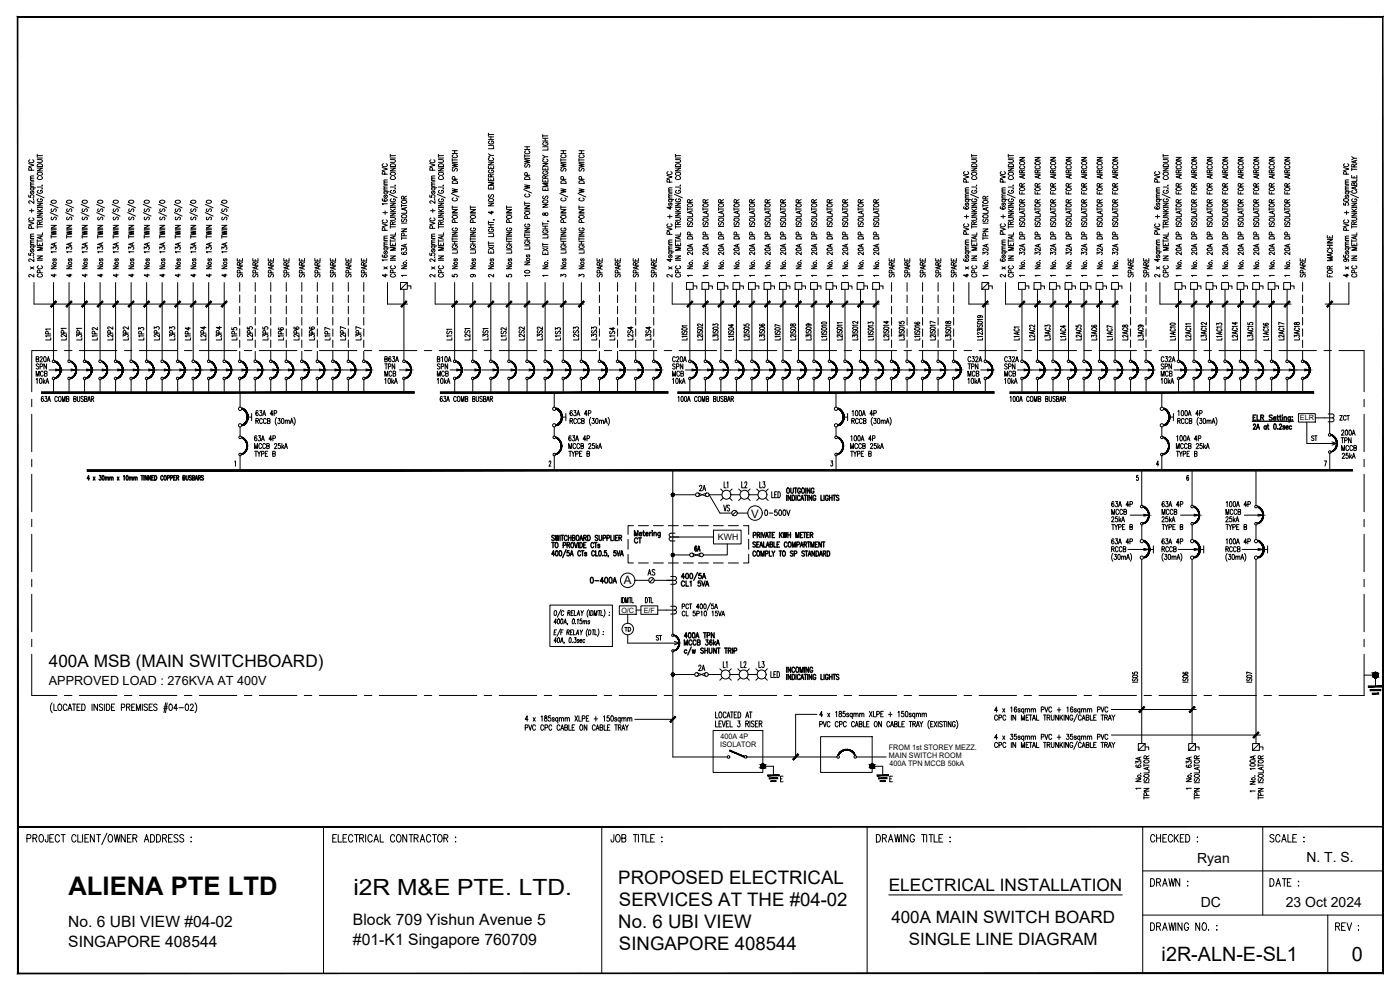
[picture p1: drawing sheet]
<svg xmlns="http://www.w3.org/2000/svg" width="420mm" height="297mm" viewBox="0 0 420 297" stroke-linecap="round" stroke-linejoin="round" font-family="sans-serif">
<defs><g id="words">
<text font-size="7.7" x="20.6" y="268.5">ALIENA PTE LTD</text>
<text font-size="6.7" x="106.1" y="268.5">i2R M&amp;E PTE. LTD.</text>
<g font-size="5.9">
<text x="348.6" y="288.4">i2R-ALN-E-SL1</text>
<text x="405.7" y="288.4">0</text>
</g>
<g font-size="5.6">
<text x="185.6" y="265.3">PROPOSED ELECTRICAL</text>
<text x="185.8" y="271.9">SERVICES AT THE #04-02</text>
<text x="185.6" y="278.4">No. 6 UBI VIEW</text>
<text x="185.8" y="284.9">SINGAPORE 408544</text>
</g>
<text font-size="5.3" x="344" y="267.1">DRAWN :</text>
<text font-size="5.2" x="266.7" y="267.4">ELECTRICAL INSTALLATION</text>
<g font-size="5.1">
<text x="14.7" y="200.1">400A MSB (MAIN SWITCHBOARD)</text>
<text x="267.5" y="277">400A MAIN SWITCH BOARD</text>
<text x="272.7" y="283.6">SINGLE LINE DIAGRAM</text>
</g>
<g font-size="4.9">
<text x="208.8" y="148.5">2A</text>
<text x="221.2" y="147.5">L2</text>
<text x="215.9" y="154.5">VS</text>
<text x="193.3" y="173.9">AS</text>
<text x="212.4" y="202.5" transform="rotate(-90 212.4 202.5)">2A</text>
<text x="226.5" y="201.4">L3</text>
</g>
<g font-size="4.7">
<text x="20.5" y="278.2">No. 6 UBI VIEW #04-02</text>
<text x="105.9" y="277.6">Block 709 Yishun Avenue 5</text>
<text x="20.5" y="284.1">SINGAPORE 408544</text>
<text x="105.9" y="283.6">#01-K1 Singapore 760709</text>
</g>
<g font-size="4.4">
<text x="95.2" y="103.4" transform="rotate(-90 95.2 103.4)">L3P6</text>
<text x="163.7" y="103.4" transform="rotate(-90 163.7 103.4)">L3S2</text>
<text x="179.9" y="103.4" transform="rotate(-90 179.9 103.4)">L3S3</text>
<text x="190.9" y="103.4" transform="rotate(-90 190.9 103.4)">L2S4</text>
<text x="196.1" y="103.4" transform="rotate(-90 196.1 103.4)">L3S4</text>
<text x="400.8" y="127.4">ZCT</text>
<text x="392.3" y="133.3">ST</text>
<text x="401.1" y="134.1">TPN</text>
<text x="230.4" y="147.5" transform="rotate(-90 230.4 147.5)">L3</text>
<text x="332.3" y="155.6">MCCB</text>
<text x="347.5" y="155.6">MCCB</text>
<text x="366.5" y="155.6">MCCB</text>
<text x="207.4" y="166.5">6A</text>
<text x="176" y="176">0-400A</text>
<text x="199.3" y="193.3" transform="rotate(-90 199.3 193.3)">ST</text>
<text x="224.7" y="201.4" transform="rotate(-90 224.7 201.4)">L2</text>
</g>
<g font-size="4.2">
<text x="359.3" y="258.8">Ryan</text>
<text x="392.1" y="258.8">N. T. S.</text>
<text x="360.4" y="272">DC</text>
<text x="385.9" y="272">23 Oct 2024</text>
</g>
<g font-size="4">
<text x="219.4" y="147.5" transform="rotate(-90 219.4 147.5)">L1</text>
<text x="186.3" y="190.5">TD</text>
<text x="219.1" y="201.4" transform="rotate(-90 219.1 201.4)">L1</text>
</g>
<text font-size="3.8" x="14.7" y="205.5">APPROVED LOAD : 276KVA AT 400V</text>
<g font-size="3.5">
<text x="225.5" y="155.4">V</text>
<text x="187.2" y="175.2">A</text>
</g>
<text font-size="2.6" x="215.5" y="162.1">KWH</text>
<g font-size="2.3">
<text x="216.3" y="221.8">400A 4P</text>
<text x="216.1" y="224.2">ISOLATOR</text>
<text x="266.8" y="225.1">FROM 1st STOREY MEZZ.</text>
<text x="266.8" y="227.4">MAIN SWITCH ROOM</text>
<text x="266.9" y="229.8">400A TPN MCCB 50kA</text>
</g>
<g font-size="2.2">
<text x="390.1" y="126.2">ELR</text>
<text x="186.5" y="183.8">O/C</text>
<text x="193.2" y="183.8">E/F</text>
</g>
</g></defs>
<!-- layer: SLD -->
<g fill="#000" stroke="#000" stroke-width=".3">
<path d="M16.7 110.7l1.7 .3-1.7 .3zM21.4 110.7l1.6 .3-1.6 .3zM26 110.7l1.7 .3-1.7 .3zM30.7 110.7l1.6 .3-1.6 .3zM35.3 110.7l1.7 .3-1.7 .3zM40 110.7l1.6 .3-1.6 .3zM44.7 110.7l1.6 .3-1.6 .3zM49.3 110.7l1.6 .3-1.6 .3zM54 110.7l1.6 .3-1.6 .3zM58.6 110.7l1.7 .3-1.7 .3zM63.3 110.7l1.6 .3-1.6 .3zM67.9 110.7l1.7 .3-1.7 .3z"/>
<path d="M72.6 110.7l1.6 .3-1.6 .3zM77.3 110.7l1.6 .3-1.6 .3zM81.9 110.7l1.6 .3-1.6 .3zM86.6 110.7l1.6 .3-1.6 .3zM91.2 110.7l1.7 .3-1.7 .3zM95.9 110.7l1.6 .3-1.6 .3zM100.5 110.7l1.7 .3-1.7 .3zM105.2 110.7l1.6 .3-1.6 .3zM109.9 110.7l1.6 .3-1.6 .3zM121.9 110.7l1.6 .3-1.6 .3zM137.1 110.7l1.6 .3-1.6 .3zM142.5 110.7l1.7 .3-1.7 .3z"/>
<path d="M148 110.7l1.6 .3-1.6 .3zM153.4 110.7l1.6 .3-1.6 .3zM158.8 110.7l1.7 .3-1.7 .3zM164.3 110.7l1.6 .3-1.6 .3zM169.7 110.7l1.6 .3-1.6 .3zM175.1 110.7l1.7 .3-1.7 .3zM180.6 110.7l1.6 .3-1.6 .3zM186 110.7l1.6 .3-1.6 .3zM191.4 110.7l1.7 .3-1.7 .3zM196.8 110.7l1.7 .3-1.7 .3zM207.7 110.7l1.6 .3-1.6 .3zM212.3 110.7l1.7 .3-1.7 .3z"/>
<path d="M217 110.7l1.6 .3-1.6 .3zM221.7 110.7l1.6 .3-1.6 .3zM226.3 110.7l1.6 .3-1.6 .3zM231 110.7l1.6 .3-1.6 .3zM235.6 110.7l1.7 .3-1.7 .3zM240.3 110.7l1.6 .3-1.6 .3zM244.9 110.7l1.7 .3-1.7 .3zM249.6 110.7l1.6 .3-1.6 .3zM254.3 110.7l1.6 .3-1.6 .3zM258.9 110.7l1.6 .3-1.6 .3zM263.6 110.7l1.6 .3-1.6 .3zM268.2 110.7l1.7 .3-1.7 .3z"/>
<path d="M272.9 110.7l1.6 .3-1.6 .3zM277.5 110.7l1.7 .3-1.7 .3zM282.2 110.7l1.6 .3-1.6 .3zM286.9 110.7l1.6 .3-1.6 .3zM296.4 110.7l1.6 .3-1.6 .3zM307.4 110.7l1.6 .3-1.6 .3zM312 110.7l1.6 .3-1.6 .3zM316.7 110.7l1.6 .3-1.6 .3zM321.3 110.7l1.7 .3-1.7 .3zM326 110.7l1.6 .3-1.6 .3zM330.6 110.7l1.7 .3-1.7 .3zM335.3 110.7l1.6 .3-1.6 .3z"/>
<path d="M340 110.7l1.6 .3-1.6 .3zM344.6 110.7l1.6 .3-1.6 .3zM354.3 110.7l1.7 .3-1.7 .3zM359 110.7l1.6 .3-1.6 .3zM363.6 110.7l1.7 .3-1.7 .3zM368.3 110.7l1.6 .3-1.6 .3zM373 110.7l1.6 .3-1.6 .3zM377.6 110.7l1.6 .3-1.6 .3zM382.3 110.7l1.6 .3-1.6 .3zM386.9 110.7l1.7 .3-1.7 .3zM391.6 110.7l1.6 .3-1.6 .3zM343.3 154.3l1.6 .3-1.6 .2z"/>
<path d="M358.4 154.3l1.6 .3-1.6 .2zM377.6 154.3l1.6 .3-1.6 .2zM343.3 164.6l1.6 .3-1.6 .2zM358.4 164.6l1.6 .3-1.6 .2zM377.6 164.6l1.6 .3-1.6 .2z"/>
<path d="M12.5 117.6v.4l111.8-.4zM12.5 118l111.8-.4v.4z"/>
<path d="M132.2 117.6v.4l68.3-.4zM132.2 118l68.3-.4v.4z"/>
<path d="M203.4 117.6v.4l94.9-.4zM203.4 118l94.9-.4v.4z"/>
<path d="M303.1 117.6v.4l91.2-.4zM303.1 118l91.2-.4v.4z"/>
<path d="M26.2 140.9v.4l379.7-.4zM26.2 141.3l379.7-.4v.4z"/>
</g>
<!-- layer: SLD-TXT -->
<g fill="none" stroke="#000" stroke-width=".3">
<path d="M146.6 39.9v.9M8.6 58.5v.6l.7 .1a.46 .46 0 0 1 0-.7 .46 .46 0 0 1 .7 .1 .46 .46 0 0 1-.1 .7M8.6 49.1l1.6 .5-1.6 .4M9 47.9a.46 .46 0 0 0-.4 .6 .46 .46 0 0 0 .6 .3h.4a.46 .46 0 0 0 .6-.3 .46 .46 0 0 0-.4-.6M9.1 56.4h1.6M9.1 55.9h1.1M9.1 54.1h1.1M9.4 57.4l-.3 .2 .1 .4h.3l.4-.6 .3 .2-.3 .5M9.4 56.4a.44 .44 0 0 0-.1 .6 .44 .44 0 0 0 .6 0l.3-.2-.3-.4M9.4 51.1v-.7h-.7l-.1 .7h1.6M10 59.7h.1M10.2 55.2l-1 .1-.1 .3 .3 .3"/>
<path d="M10.2 54.6h-1l-.1 .3 .3 .3M10.2 53.5h-1l-.1 .3 .3 .3M10.2 52.8l-1 .1-.1 .3 .3 .3M10.9 58.3l2.4 1.1M11.2 50.4h1.5l-1.5 .9h1.5M11.2 47.9h1.1l.4 .3-.2 .5h-1.3M11.2 46.3v.8M11.2 56.1h1.5M11.2 47.4h1.5M11.2 46.7h1.5M11.3 51.9a.77 .77 0 0 1 .8-.3 .77 .77 0 0 1 .6 .8 .77 .77 0 0 1-.9 .3 .77 .77 0 0 1-.5-.8zM11.3 49.4a.85 .85 0 0 1 .9-.2 .85 .85 0 0 1 .5 .8h-1.5z"/>
<path d="M11.6 59.7a.46 .46 0 0 0-.4 .5 .46 .46 0 0 0 .6 .3h.3a.46 .46 0 0 0 .7-.4 .46 .46 0 0 0-.7-.4v.3M11.6 57.1a.46 .46 0 0 0-.4 .6 .46 .46 0 0 0 .6 .3h.3a.46 .46 0 0 0 .7-.4 .46 .46 0 0 0-.7-.5v.3M11.6 53a.46 .46 0 0 0-.4 .5 .46 .46 0 0 0 .6 .4h.3a.46 .46 0 0 0 .6-.4 .46 .46 0 0 0-.3-.5M12.6 56.6h.1M12.6 55.6h.1M114.7 50.3l1.5 .4-1.5 .5M114.9 59.7h-.1a.77 .77 0 0 0 .5 .8 .77 .77 0 0 0 .9-.3 .42 .42 0 0 0-.5-.6 .42 .42 0 0 0-.2 .7l.2 .1M115.1 49.1a.46 .46 0 0 0-.4 .6 .46 .46 0 0 0 .6 .3h.4a.46 .46 0 0 0 .5-.3 .46 .46 0 0 0-.3-.6M115.2 57.5h1.6M115.2 57.1h1M115.2 55.3h1M115.4 58.6l-.2 .2 .1 .4h.3l.4-.6 .2 .2-.2 .5"/>
<path d="M115.4 57.5l-.1 .1a.44 .44 0 0 0 .5 .6 .44 .44 0 0 0 .2-.7M115.5 52.3l-.1-.7h-.6l-.1 .7h1.5M116.2 56.4l-.9 .1-.1 .3 .3 .3M116.2 55.8h-.9l-.1 .3 .3 .3M116.2 54.6l-.9 .1-.1 .3 .3 .3M116.2 54h-.9l-.1 .3 .3 .3M116.8 58.3l2.4 1.1M117.1 50.4h1.6l-1.6 .9h1.6M117.1 47.9h1.1l.5 .3-.3 .5h-1.3M117.1 56.1h1.6M117.1 47.4h1.6M117.1 46.7h1.6"/>
<path d="M117.1 46.3v.8M117.2 51.9a.77 .77 0 0 1 .9-.3 .77 .77 0 0 1 .5 .8 .77 .77 0 0 1-.9 .3 .77 .77 0 0 1-.5-.8zM117.2 49.4a.85 .85 0 0 1 .9-.2 .85 .85 0 0 1 .6 .8h-1.6zM117.5 59.7a.46 .46 0 0 0-.4 .5 .46 .46 0 0 0 .6 .3h.4a.46 .46 0 0 0 .6-.4 .46 .46 0 0 0-.6-.4v.3M117.5 57.1a.46 .46 0 0 0-.4 .6 .46 .46 0 0 0 .6 .3h.4a.46 .46 0 0 0 .6-.4 .46 .46 0 0 0-.6-.5v.3M117.5 53a.46 .46 0 0 0-.4 .6 .46 .46 0 0 0 .6 .3h.4a.46 .46 0 0 0 .6-.4 .46 .46 0 0 0-.4-.5M118.5 56.6h.1M118.5 55.6h.1M121.2 59.7v-.7h-.6l-.1 .7h1.5M122 58.9l-.8 .4M129 58.5v.6l.6 .1a.46 .46 0 0 1 .1-.7 .46 .46 0 0 1 .6 .1 .46 .46 0 0 1-.1 .7M129 49.1l1.5 .5-1.5 .4"/>
<path d="M129.3 47.9a.46 .46 0 0 0-.3 .6 .46 .46 0 0 0 .6 .3h.3a.46 .46 0 0 0 .6-.3 .46 .46 0 0 0-.3-.6M129.5 56.4h1.6M129.5 55.9h1M129.5 54.1h1M129.7 57.4l-.2 .2 .1 .4h.3l.4-.6 .2 .2-.2 .5M129.7 56.4a.44 .44 0 0 0 0 .6 .44 .44 0 0 0 .6 0l.2-.2-.2-.4M129.8 51.1l-.1-.7-.6-.1-.1 .8h1.5M130.4 59.7h.1M130.5 55.2l-.9 .1-.1 .3 .3 .3M130.5 54.6h-.9l-.1 .3 .3 .3M130.5 53.5h-.9l-.1 .3 .3 .3M130.5 52.8l-.9 .1-.1 .3 .3 .3"/>
<path d="M131.3 58.3l2.3 1.1M131.6 50.4h1.5l-1.5 .9h1.5M131.6 47.9h1.1l.4 .3-.2 .5h-1.3M131.6 56.1h1.5M131.6 47.4h1.5M131.6 46.7h1.5M131.6 46.3v.8M131.6 51.9a.77 .77 0 0 1 .9-.3 .77 .77 0 0 1 .5 .8 .77 .77 0 0 1-.9 .3 .77 .77 0 0 1-.5-.8zM131.6 49.4a.85 .85 0 0 1 1-.2 .85 .85 0 0 1 .5 .8h-1.5zM131.9 59.7a.46 .46 0 0 0-.3 .5 .46 .46 0 0 0 .6 .3h.3a.46 .46 0 0 0 .6-.4 .46 .46 0 0 0-.6-.4v.3M131.9 57.1a.46 .46 0 0 0-.3 .6 .46 .46 0 0 0 .6 .3h.3a.46 .46 0 0 0 .6-.4 .46 .46 0 0 0-.6-.5v.3M131.9 53a.46 .46 0 0 0-.3 .6 .46 .46 0 0 0 .6 .3h.3a.46 .46 0 0 0 .6-.4 .46 .46 0 0 0-.4-.5"/>
<path d="M133 56.6h.1M133 55.6h.1M135.4 58l2.4 1.1M135.7 56.6l1.6 .3-1.6 .3 1.6 .3-1.6 .3M135.7 49.1l1.6 .2-1.6 .3 1.6 .3-1.6 .3M135.7 47.6v.8M135.7 48.7h1.6M135.7 48h1.6M135.7 46h1.6M135.7 45.2h1.6M135.8 54.4a.84 .84 0 0 1 .9-.2 .84 .84 0 0 1 .6 .8h-1.6zM135.9 50.5l-.2 .3 .2 .6 .4-.1 .5-.8 .5 .3-.2 .6"/>
<path d="M136.1 59.4a.46 .46 0 0 0-.4 .6 .46 .46 0 0 0 .6 .3h.4a.46 .46 0 0 0 .6-.3 .46 .46 0 0 0-.4-.6M136.1 46.4a.46 .46 0 0 0-.4 .6 .46 .46 0 0 0 .6 .3h.4a.46 .46 0 0 0 .6-.3 .46 .46 0 0 0-.4-.6M136.5 45.2v.8M136.5 53.8v-.7l-.6-.1-.2 .8h1.6M146.6 56v.7h1.5v-.7M146.6 53.4v.8h1.5v-.8M146.6 49.8v.8h1.5v-.8M146.6 48.6h1.5l-1.5 .9h1.5M146.6 46.2l.7 .4M146.6 43.6h1.5M146.6 41.9h1.5M146.6 41.1h1.5"/>
<path d="M146.6 40.4h1.5M146.7 59.8a.76 .76 0 0 1 .8-.3 .76 .76 0 0 1 .6 .8 .77 .77 0 0 1-.9 .3 .77 .77 0 0 1-.5-.8zM146.8 58.4l-.2 .3 .2 .5 .4-.1 .3-.6a.43 .43 0 0 1 .6 .1 .43 .43 0 0 1-.2 .6M147 51a.46 .46 0 0 0-.4 .6 .46 .46 0 0 0 .6 .3h.4a.47 .47 0 0 0 .6-.5 .47 .47 0 0 0-.6-.4v.3M147 47.3a.46 .46 0 0 0-.4 .6 .46 .46 0 0 0 .6 .3h.4a.46 .46 0 0 0 .5-.3 .46 .46 0 0 0-.3-.6M147 42.3a.46 .46 0 0 0-.4 .6 .46 .46 0 0 0 .6 .3h.4a.46 .46 0 0 0 .6-.4 .46 .46 0 0 0-.6-.5v.3M147.3 53.1v-.7l-.6-.1-.1 .8h1.5M147.3 41.1v.8M147.3 50.1v.5M147.3 53.7v.5M147.3 56.3v.4M148.1 54.7h-1.5l1.5 .4-1.5 .5h1.5"/>
<path d="M148.1 46.6h-.8l-.7 .5M148.1 43.9v.7h-1.5M148.1 52.2l-.8 .5M157.2 56.9l2.3 1M157.5 55.4l1.5 .3-1.5 .3 1.5 .3-1.5 .3M157.5 47.9l1.5 .3-1.5 .3 1.5 .3-1.5 .3M157.5 46.4v.8M157.5 47.5h1.5M157.5 46.8h1.5M157.5 44.9h1.5M157.5 44h1.5M157.5 53.3a.84 .84 0 0 1 1-.3 .84 .84 0 0 1 .5 .9h-1.5z"/>
<path d="M157.7 49.3l-.2 .8h.5l.4-.7 .4-.1 .2 .3-.2 .6M157.8 58.2a.46 .46 0 0 0-.3 .6 .46 .46 0 0 0 .6 .3h.3a.46 .46 0 0 0 .6-.3 .46 .46 0 0 0-.4-.6M157.8 45.3a.46 .46 0 0 0-.3 .5 .46 .46 0 0 0 .6 .4h.3a.46 .46 0 0 0 .6-.4 .46 .46 0 0 0-.4-.5M158.2 44v.9M158.3 52.6l-.1-.7h-.7v.7h1.5M162.9 56.4v.8h1.5v-.8M162.9 53.9v.7h1.5v-.7M162.9 50.2v.8h1.5v-.8M162.9 49.1h1.5l-1.5 .8h1.5M162.9 44h1.5M162.9 40.4v.8M162.9 46.6l.7 .4"/>
<path d="M162.9 42.3h1.5M162.9 41.5h1.5M162.9 40.8h1.5M163.1 58.8l-.2 .3 .2 .5 .4-.1 .3-.6a.42 .42 0 0 1 .6 .1 .42 .42 0 0 1-.2 .6M163.3 51.4a.46 .46 0 0 0-.4 .6 .46 .46 0 0 0 .6 .3h.4a.46 .46 0 0 0 .6-.4 .46 .46 0 0 0-.6-.5v.3M163.3 47.8a.46 .46 0 0 0-.4 .5 .46 .46 0 0 0 .6 .3h.4a.46 .46 0 0 0 .5-.3 .46 .46 0 0 0-.3-.5M163.3 42.7a.46 .46 0 0 0-.4 .6 .46 .46 0 0 0 .6 .3h.4a.47 .47 0 0 0 .6-.4 .47 .47 0 0 0-.6-.5v.3M163.6 53.5v-.7l-.6-.1-.1 .8h1.5M163.6 41.5v.8M163.6 50.5v.5M163.6 54.2v.4M163.6 56.7v.5"/>
<path d="M164.4 55.1h-1.5l1.5 .5-1.5 .4h1.5M164.4 47h-.8l-.7 .5M164.4 44.3v.7h-1.5M164.4 52.7l-.8 .4M168 58l2.4 1.1M168.3 56.6l1.6 .3-1.6 .3 1.6 .3-1.6 .3M168.3 49.1l1.6 .2-1.6 .3 1.6 .3-1.6 .3M168.3 48.7h1.6M168.3 48h1.6M168.3 46h1.6M168.3 45.2h1.6M168.3 47.6v.8"/>
<path d="M168.4 54.4a.85 .85 0 0 1 .9-.2 .85 .85 0 0 1 .6 .8h-1.6zM168.5 50.5l-.1 .8h.5l.4-.7 .4-.1 .2 .3-.2 .6M168.7 59.4a.46 .46 0 0 0-.4 .6 .46 .46 0 0 0 .6 .3h.4a.46 .46 0 0 0 .6-.3 .46 .46 0 0 0-.4-.6M168.7 46.4a.46 .46 0 0 0-.4 .6 .46 .46 0 0 0 .6 .3h.4a.46 .46 0 0 0 .6-.3 .46 .46 0 0 0-.4-.6M169.1 45.2v.8M169.1 53.8v-.7h-.7l-.1 .7h1.6M173.5 58l2.3 1.1M173.8 56.6l1.5 .3-1.5 .3 1.5 .3-1.5 .3M173.8 49.1l1.5 .2-1.5 .3 1.5 .3-1.5 .3M173.8 48.7h1.5M173.8 48h1.5M173.8 46h1.5"/>
<path d="M173.8 45.2h1.5M173.8 47.6v.8M173.8 54.4a.85 .85 0 0 1 1-.2 .85 .85 0 0 1 .5 .8h-1.5zM174 50.5l-.2 .3 .2 .6 .3-.1 .3-.6a.42 .42 0 0 1 .7 0 .42 .42 0 0 1-.2 .7M174.1 59.4a.46 .46 0 0 0-.3 .6 .46 .46 0 0 0 .5 .3h.4a.46 .46 0 0 0 .6-.3 .46 .46 0 0 0-.4-.6M174.1 46.4a.46 .46 0 0 0-.3 .6 .46 .46 0 0 0 .5 .3h.4a.46 .46 0 0 0 .6-.3 .46 .46 0 0 0-.4-.6M174.5 45.2v.8M174.6 53.8l-.2-.8-.6 .1v.7h1.5M200.2 52.6l1.5 .5-1.5 .5M200.5 51.5a.46 .46 0 0 0-.3 .6 .46 .46 0 0 0 .5 .3h.4a.46 .46 0 0 0 .6-.3 .46 .46 0 0 0-.4-.6M200.7 59.9h1.5M200.7 59.4h1"/>
<path d="M200.7 57.6h1M200.9 59.9l-.2 .1a.44 .44 0 0 0 .5 .6 .44 .44 0 0 0 .3-.7M201 54.6l-.1-.7h-.7v.7h1.5M201.7 58.8h-1v.3l.3 .3M201.7 58.1l-1 .1v.3l.3 .3M201.7 57l-1 .1v.2l.3 .3M201.7 56.4h-1v.3l.3 .3M202.4 58.3l2.4 1.1M202.7 50.4h1.6l-1.6 .9h1.6M202.7 47.9h1.1l.5 .3-.3 .5h-1.3M202.7 56.1h1.6M202.7 47.4h1.6"/>
<path d="M202.7 46.7h1.6M202.7 46.3v.8M202.8 51.9a.77 .77 0 0 1 .9-.3 .77 .77 0 0 1 .5 .8 .77 .77 0 0 1-.9 .3 .77 .77 0 0 1-.5-.8zM202.8 49.4a.84 .84 0 0 1 .9-.2 .84 .84 0 0 1 .6 .8h-1.6zM203.1 59.7a.46 .46 0 0 0-.4 .5 .46 .46 0 0 0 .6 .3h.4a.46 .46 0 0 0 .6-.4 .46 .46 0 0 0-.6-.4v.3M203.1 57.1a.46 .46 0 0 0-.4 .6 .46 .46 0 0 0 .6 .3h.4a.46 .46 0 0 0 .6-.4 .46 .46 0 0 0-.6-.5v.3M203.1 53a.46 .46 0 0 0-.4 .5 .46 .46 0 0 0 .6 .4h.4a.46 .46 0 0 0 .6-.3 .46 .46 0 0 0-.4-.6M204.1 56.6h.1M204.1 55.6h.1M207.9 59.9l-.8 .4M212.5 59.9l-.8 .4M217.2 59.9l-.8 .4"/>
<path d="M221.8 59.9l-.8 .4M226.5 59.9l-.8 .4M231.1 59.9l-.8 .4M235.8 59.9l-.8 .4M240.5 59.9l-.9 .4M245.1 59.9l-.8 .4M249.8 59.9l-.8 .4M254.4 59.9l-.8 .4M259.1 59.9l-.8 .4M263.7 59.9l-.8 .4M289.2 52.6l1.5 .5-1.5 .5M289.5 51.5a.46 .46 0 0 0-.3 .6 .46 .46 0 0 0 .6 .3h.3a.46 .46 0 0 0 .6-.3 .46 .46 0 0 0-.3-.6"/>
<path d="M289.7 59.9h1.6M289.7 59.4h1M289.7 57.6h1M289.9 59.9a.45 .45 0 0 0-.1 .7 .45 .45 0 0 0 .7-.1l.2-.2-.2-.4M290 54.6l-.1-.7h-.7v.7h1.5M290.7 58.8h-.9l-.1 .3 .3 .3M290.7 58.1l-.9 .1-.1 .3 .3 .3M290.7 57l-.9 .1-.1 .2 .3 .3M290.7 56.4h-.9l-.1 .3 .3 .3M291.3 58.3l2.4 1.1M291.6 50.4h1.6l-1.6 .9h1.6M291.6 47.9h1.1l.5 .3-.3 .5h-1.3"/>
<path d="M291.6 56.1h1.6M291.6 47.4h1.6M291.6 46.7h1.6M291.6 46.3v.8M291.7 51.9a.77 .77 0 0 1 .9-.3 .77 .77 0 0 1 .5 .8 .77 .77 0 0 1-.9 .3 .77 .77 0 0 1-.5-.8zM291.7 49.4a.85 .85 0 0 1 .9-.2 .85 .85 0 0 1 .6 .8h-1.6zM292 59.7a.46 .46 0 0 0-.4 .5 .46 .46 0 0 0 .6 .3h.4a.46 .46 0 0 0 .6-.4 .46 .46 0 0 0-.6-.4v.3M292 57.1a.46 .46 0 0 0-.4 .6 .46 .46 0 0 0 .6 .3h.4a.46 .46 0 0 0 .6-.4 .46 .46 0 0 0-.6-.5v.3M292 53a.46 .46 0 0 0-.4 .5 .46 .46 0 0 0 .6 .4h.4a.46 .46 0 0 0 .6-.4 .46 .46 0 0 0-.4-.5M293 56.6h.1M293 55.6h.1M295.7 59.7l-.1-.7h-.6v.7h1.5"/>
<path d="M296.5 58.9l-.8 .4M300.2 52.6l1.5 .5-1.5 .5M300.5 51.5a.46 .46 0 0 0-.3 .6 .46 .46 0 0 0 .6 .3h.3a.46 .46 0 0 0 .6-.3 .46 .46 0 0 0-.4-.6M300.7 59.9h1.5M300.7 59.4h1M300.7 57.6h1M300.9 59.9l-.1 .1a.44 .44 0 0 0 .4 .6 .44 .44 0 0 0 .3-.7M301 54.6l-.1-.7h-.7v.7h1.5M301.7 58.8h-.9l-.1 .3 .3 .3M301.7 58.1l-.9 .1-.1 .3 .3 .3M301.7 57l-.9 .1-.1 .2 .3 .3M301.7 56.4h-.9l-.1 .3 .3 .3"/>
<path d="M302.3 58.3l2.4 1.1M302.6 50.4h1.6l-1.6 .9h1.6M302.6 47.9h1.1l.5 .3-.3 .5h-1.3M302.6 56.1h1.6M302.6 47.4h1.6M302.6 46.7h1.6M302.6 46.3v.8M302.7 51.9a.77 .77 0 0 1 .9-.3 .77 .77 0 0 1 .5 .8 .77 .77 0 0 1-.9 .3 .77 .77 0 0 1-.5-.8zM302.7 49.4a.85 .85 0 0 1 .9-.2 .85 .85 0 0 1 .6 .8h-1.6zM303 59.7a.46 .46 0 0 0-.4 .5 .46 .46 0 0 0 .6 .3h.4a.46 .46 0 0 0 .6-.4 .46 .46 0 0 0-.6-.4v.3M303 57.1a.46 .46 0 0 0-.4 .6 .46 .46 0 0 0 .6 .3h.4a.46 .46 0 0 0 .6-.4 .46 .46 0 0 0-.6-.5v.3M303 53a.46 .46 0 0 0-.4 .5 .46 .46 0 0 0 .6 .4h.4a.46 .46 0 0 0 .6-.4 .46 .46 0 0 0-.4-.5"/>
<path d="M304 56.6h.1M304 55.6h.1M306 57.5v.7h1.5M306 47.2h1.5l-1.5 .9h1.5M306 52.3h1.5M306 56.5a.77 .77 0 0 1 .9-.3 .77 .77 0 0 1 .5 .8 .77 .77 0 0 1-.8 .3 .77 .77 0 0 1-.6-.8zM306 48.7a.76 .76 0 0 1 .9-.3 .76 .76 0 0 1 .5 .8 .77 .77 0 0 1-.8 .3 .77 .77 0 0 1-.6-.8zM306.3 49.8a.46 .46 0 0 0-.3 .5 .46 .46 0 0 0 .6 .4h.3a.46 .46 0 0 0 .6-.4 .46 .46 0 0 0-.4-.5M306.7 55.9l-.1-.8h-.5l-.1 .8h1.5M306.7 51.8l-.1-.7h-.5l-.1 .7h1.5M306.7 57.7v.5M307 52.8v.6"/>
<path d="M307.5 52.6l-1.5 .5 1.5 .5M307.5 59.9l-.8 .4M307.5 55l-.8 .4M307.5 51l-.8 .4M310.6 57.5v.7h1.6M310.6 47.2h1.6l-1.6 .9h1.6M310.6 52.3h1.6M310.7 56.5a.77 .77 0 0 1 .9-.3 .77 .77 0 0 1 .5 .8 .77 .77 0 0 1-.9 .3 .77 .77 0 0 1-.5-.8zM310.7 48.7a.76 .76 0 0 1 .9-.3 .76 .76 0 0 1 .5 .8 .77 .77 0 0 1-.9 .3 .77 .77 0 0 1-.5-.8zM311 49.8a.46 .46 0 0 0-.4 .5 .46 .46 0 0 0 .6 .4h.4a.46 .46 0 0 0 .6-.4 .46 .46 0 0 0-.4-.5M311.4 55.9l-.1-.8h-.5l-.2 .8h1.6M311.4 51.8l-.1-.7h-.5l-.2 .7h1.6"/>
<path d="M311.4 57.7v.5M311.7 52.8v.6M312.2 52.6l-1.6 .5 1.6 .5M312.2 59.9l-.8 .4M312.2 55l-.8 .4M312.2 51l-.8 .4M315.3 57.5v.7h1.5M315.3 47.2h1.5l-1.5 .9h1.5M315.3 52.3h1.5M315.4 56.5a.77 .77 0 0 1 .8-.3 .77 .77 0 0 1 .6 .8 .77 .77 0 0 1-.9 .3 .77 .77 0 0 1-.5-.8zM315.4 48.7a.76 .76 0 0 1 .8-.3 .76 .76 0 0 1 .6 .8 .77 .77 0 0 1-.9 .3 .77 .77 0 0 1-.5-.8zM315.7 49.8a.46 .46 0 0 0-.4 .5 .46 .46 0 0 0 .6 .4h.4a.46 .46 0 0 0 .5-.4 .46 .46 0 0 0-.3-.5"/>
<path d="M316 55.9v-.8h-.6l-.1 .8h1.5M316 51.8v-.7h-.6l-.1 .7h1.5M316 57.7v.5M316.3 52.8v.6M316.8 52.6l-1.5 .5 1.5 .5M316.8 59.9l-.8 .4M316.8 55l-.8 .4M316.8 51l-.8 .4M319.9 57.5v.7h1.6M319.9 47.2h1.6l-1.6 .9h1.6M319.9 52.3h1.6M320 56.5a.77 .77 0 0 1 .9-.3 .77 .77 0 0 1 .5 .8 .77 .77 0 0 1-.9 .3 .77 .77 0 0 1-.5-.8z"/>
<path d="M320 48.7a.76 .76 0 0 1 .9-.3 .76 .76 0 0 1 .5 .8 .77 .77 0 0 1-.9 .3 .77 .77 0 0 1-.5-.8zM320.3 49.8a.46 .46 0 0 0-.4 .5 .46 .46 0 0 0 .6 .4h.4a.46 .46 0 0 0 .6-.4 .46 .46 0 0 0-.4-.5M320.7 55.9l-.1-.8h-.5l-.2 .8h1.6M320.7 51.8l-.1-.7h-.5l-.2 .7h1.6M320.7 57.7v.5M321 52.8v.6M321.5 52.6l-1.6 .5 1.6 .5M321.5 59.9l-.8 .4M321.5 55l-.8 .4M321.5 51l-.8 .4M324.6 57.5v.7h1.6M324.6 47.2h1.6l-1.6 .9h1.6"/>
<path d="M324.6 52.3h1.6M324.7 56.5a.77 .77 0 0 1 .9-.3 .77 .77 0 0 1 .5 .8 .77 .77 0 0 1-.9 .3 .77 .77 0 0 1-.5-.8zM324.7 48.7a.76 .76 0 0 1 .9-.3 .76 .76 0 0 1 .5 .8 .77 .77 0 0 1-.9 .3 .77 .77 0 0 1-.5-.8zM325 49.8a.46 .46 0 0 0-.4 .5 .46 .46 0 0 0 .6 .4h.4a.46 .46 0 0 0 .6-.4 .46 .46 0 0 0-.4-.5M325.3 55.9v-.8h-.6l-.1 .8h1.6M325.3 51.8v-.7h-.6l-.1 .7h1.6M325.3 57.7v.5M325.6 52.8v.6M326.2 52.6l-1.6 .5 1.6 .5M326.2 59.9l-.9 .4M326.2 55l-.9 .4M326.2 51l-.9 .4"/>
<path d="M329.2 57.5v.7h1.6M329.2 47.2h1.6l-1.6 .9h1.6M329.2 52.3h1.6M329.3 56.5a.77 .77 0 0 1 .9-.3 .77 .77 0 0 1 .5 .8 .77 .77 0 0 1-.9 .3 .77 .77 0 0 1-.5-.8zM329.3 48.7a.76 .76 0 0 1 .9-.3 .76 .76 0 0 1 .5 .8 .77 .77 0 0 1-.8 .3 .77 .77 0 0 1-.6-.8zM329.6 49.8a.46 .46 0 0 0-.3 .5 .46 .46 0 0 0 .5 .4h.4a.46 .46 0 0 0 .6-.4 .46 .46 0 0 0-.4-.5M330 55.9l-.1-.8h-.5l-.2 .8h1.6M330 51.8l-.1-.7h-.5l-.2 .7h1.6M330 57.7v.5M330.3 52.8v.6M330.8 52.6l-1.6 .5 1.6 .5M330.8 59.9l-.8 .4"/>
<path d="M330.8 55l-.8 .4M330.8 51l-.8 .4M333.9 57.5v.7h1.6M333.9 47.2h1.6l-1.6 .9h1.6M333.9 52.3h1.6M334 56.5a.77 .77 0 0 1 .9-.3 .77 .77 0 0 1 .5 .8 .77 .77 0 0 1-.9 .3 .77 .77 0 0 1-.5-.8zM334 48.7a.76 .76 0 0 1 .9-.3 .76 .76 0 0 1 .5 .8 .77 .77 0 0 1-.9 .3 .77 .77 0 0 1-.5-.8zM334.3 49.8a.46 .46 0 0 0-.4 .5 .46 .46 0 0 0 .6 .4h.4a.46 .46 0 0 0 .6-.4 .46 .46 0 0 0-.4-.5M334.6 55.9v-.8h-.5l-.2 .8h1.6M334.6 51.8v-.7h-.5l-.2 .7h1.6M334.6 57.7v.5M334.9 52.8v.6"/>
<path d="M335.5 52.6l-1.6 .5 1.6 .5M335.5 59.9l-.9 .4M335.5 55l-.9 .4M335.5 51l-.9 .4M346.5 52.6l1.6 .5-1.6 .5M346.9 51.5a.46 .46 0 0 0-.4 .6 .46 .46 0 0 0 .6 .3h.4a.46 .46 0 0 0 .6-.3 .46 .46 0 0 0-.4-.6M347 59.9h1.6M347 59.4h1.1M347 57.6h1.1M347.2 59.9l-.1 .1a.44 .44 0 0 0 .5 .6 .44 .44 0 0 0 .2-.7M347.3 54.6l-.1-.7h-.6l-.1 .7h1.6M348.1 58.8h-1l-.1 .3 .3 .3"/>
<path d="M348.1 58.1l-1 .1-.1 .3 .3 .3M348.1 57l-1 .1-.1 .2 .3 .3M348.1 56.4h-1l-.1 .3 .3 .3M348.8 58.3l2.4 1.1M349.1 50.4h1.5l-1.5 .9h1.5M349.1 47.9h1.1l.4 .3-.2 .5h-1.3M349.1 56.1h1.5M349.1 47.4h1.5M349.1 46.7h1.5M349.1 46.3v.8M349.1 51.9a.78 .78 0 0 1 .9-.3 .78 .78 0 0 1 .6 .8 .78 .78 0 0 1-.9 .3 .78 .78 0 0 1-.6-.8zM349.1 49.4a.85 .85 0 0 1 1-.2 .85 .85 0 0 1 .5 .8h-1.5z"/>
<path d="M349.4 59.7a.46 .46 0 0 0-.3 .5 .46 .46 0 0 0 .6 .3h.3a.46 .46 0 0 0 .6-.4 .46 .46 0 0 0-.6-.4v.3M349.4 57.1a.46 .46 0 0 0-.3 .6 .46 .46 0 0 0 .6 .3h.3a.46 .46 0 0 0 .6-.4 .46 .46 0 0 0-.6-.5v.3M349.4 53a.46 .46 0 0 0-.3 .6 .46 .46 0 0 0 .6 .3h.3a.46 .46 0 0 0 .6-.3 .46 .46 0 0 0-.3-.6M350.5 56.6h.1M350.5 55.6h.1M353 57.5v.7h1.5M353 47.2h1.5l-1.5 .9h1.5M353 52.3h1.5M353 56.5a.77 .77 0 0 1 .9-.3 .77 .77 0 0 1 .5 .8 .77 .77 0 0 1-.8 .3 .77 .77 0 0 1-.6-.8zM353 48.7a.76 .76 0 0 1 .9-.3 .76 .76 0 0 1 .5 .8 .77 .77 0 0 1-.8 .3 .77 .77 0 0 1-.6-.8zM353.3 49.8a.46 .46 0 0 0-.3 .5 .46 .46 0 0 0 .5 .4h.4a.46 .46 0 0 0 .6-.4 .46 .46 0 0 0-.4-.5M353.7 55.9l-.1-.8h-.5l-.1 .8h1.5"/>
<path d="M353.7 51.8l-.1-.7h-.5l-.1 .7h1.5M353.7 57.7v.5M354 52.8v.6M354.5 52.6l-1.5 .5 1.5 .5M354.5 59.9l-.8 .4M354.5 55l-.8 .4M354.5 51l-.8 .4M357.6 57.5v.7h1.6M357.6 47.2h1.6l-1.6 .9h1.6M357.6 52.3h1.6M357.7 56.5a.77 .77 0 0 1 .9-.3 .77 .77 0 0 1 .5 .8 .77 .77 0 0 1-.9 .3 .77 .77 0 0 1-.5-.8zM357.7 48.7a.76 .76 0 0 1 .9-.3 .76 .76 0 0 1 .5 .8 .77 .77 0 0 1-.9 .3 .77 .77 0 0 1-.5-.8z"/>
<path d="M358 49.8a.46 .46 0 0 0-.4 .5 .46 .46 0 0 0 .6 .4h.4a.46 .46 0 0 0 .6-.4 .46 .46 0 0 0-.4-.5M358.4 55.9l-.1-.8h-.5l-.2 .8h1.6M358.4 51.8l-.1-.7h-.5l-.2 .7h1.6M358.4 57.7v.5M358.6 52.8v.6M359.2 52.6l-1.6 .5 1.6 .5M359.2 59.9l-.8 .4M359.2 55l-.8 .4M359.2 51l-.8 .4M362.3 57.5v.7h1.5M362.3 47.2h1.5l-1.5 .9h1.5M362.3 52.3h1.5"/>
<path d="M362.4 56.5a.77 .77 0 0 1 .8-.3 .77 .77 0 0 1 .5 .8 .77 .77 0 0 1-.8 .3 .77 .77 0 0 1-.5-.8zM362.4 48.7a.76 .76 0 0 1 .8-.3 .76 .76 0 0 1 .5 .8 .77 .77 0 0 1-.8 .3 .77 .77 0 0 1-.5-.8zM362.6 49.8a.46 .46 0 0 0-.3 .5 .46 .46 0 0 0 .6 .4h.3a.46 .46 0 0 0 .6-.4 .46 .46 0 0 0-.3-.5M363 55.9l-.1-.8h-.5l-.1 .8h1.5M363 51.8l-.1-.7h-.5l-.1 .7h1.5M363 57.7v.5M363.3 52.8v.6M363.8 52.6l-1.5 .5 1.5 .5M363.8 59.9l-.8 .4M363.8 55l-.8 .4M363.8 51l-.8 .4M366.9 57.5v.7h1.6"/>
<path d="M366.9 47.2h1.6l-1.6 .9h1.6M366.9 52.3h1.6M367 56.5a.77 .77 0 0 1 .9-.3 .77 .77 0 0 1 .5 .8 .77 .77 0 0 1-.9 .3 .77 .77 0 0 1-.5-.8zM367 48.7a.76 .76 0 0 1 .9-.3 .76 .76 0 0 1 .5 .8 .77 .77 0 0 1-.9 .3 .77 .77 0 0 1-.5-.8zM367.3 49.8a.46 .46 0 0 0-.4 .5 .46 .46 0 0 0 .6 .4h.4a.46 .46 0 0 0 .6-.4 .46 .46 0 0 0-.4-.5M367.7 55.9l-.1-.8h-.5l-.2 .8h1.6M367.7 51.8l-.1-.7h-.5l-.2 .7h1.6M367.7 57.7v.5M368 52.8v.6M368.5 52.6l-1.6 .5 1.6 .5M368.5 59.9l-.8 .4M368.5 55l-.8 .4"/>
<path d="M368.5 51l-.8 .4M371.6 57.5v.7h1.5M371.6 47.2h1.5l-1.5 .9h1.5M371.6 52.3h1.5M371.7 56.5a.77 .77 0 0 1 .8-.3 .77 .77 0 0 1 .6 .8 .77 .77 0 0 1-.9 .3 .77 .77 0 0 1-.5-.8zM371.7 48.7a.76 .76 0 0 1 .8-.3 .76 .76 0 0 1 .6 .8 .77 .77 0 0 1-.9 .3 .77 .77 0 0 1-.5-.8zM372 49.8a.46 .46 0 0 0-.4 .5 .46 .46 0 0 0 .6 .4h.3a.46 .46 0 0 0 .6-.4 .46 .46 0 0 0-.3-.5M372.3 55.9v-.8h-.6l-.1 .8h1.5M372.3 51.8v-.7h-.6l-.1 .7h1.5M372.3 57.7v.5M372.6 52.8v.6M373.1 52.6l-1.5 .5 1.5 .5"/>
<path d="M373.1 59.9l-.8 .4M373.1 55l-.8 .4M373.1 51l-.8 .4M376.2 57.5v.7h1.6M376.2 47.2h1.6l-1.6 .9h1.6M376.2 52.3h1.6M376.3 56.5a.77 .77 0 0 1 .9-.3 .77 .77 0 0 1 .5 .8 .77 .77 0 0 1-.9 .3 .77 .77 0 0 1-.5-.8zM376.3 48.7a.76 .76 0 0 1 .9-.3 .76 .76 0 0 1 .5 .8 .77 .77 0 0 1-.9 .3 .77 .77 0 0 1-.5-.8zM376.6 49.8a.46 .46 0 0 0-.4 .5 .46 .46 0 0 0 .6 .4h.4a.46 .46 0 0 0 .6-.4 .46 .46 0 0 0-.4-.5M377 55.9l-.1-.8h-.5l-.2 .8h1.6M377 51.8l-.1-.7h-.5l-.2 .7h1.6M377 57.7v.5"/>
<path d="M377.3 52.8v.6M377.8 52.6l-1.6 .5 1.6 .5M377.8 59.9l-.8 .4M377.8 55l-.8 .4M377.8 51l-.8 .4M380.9 57.5v.7h1.5M380.9 47.2h1.5l-1.5 .9h1.5M380.9 52.3h1.5M381 56.5a.77 .77 0 0 1 .9-.3 .77 .77 0 0 1 .5 .8 .77 .77 0 0 1-.9 .3 .77 .77 0 0 1-.5-.8zM381 48.7a.76 .76 0 0 1 .9-.3 .76 .76 0 0 1 .5 .8 .77 .77 0 0 1-.9 .3 .77 .77 0 0 1-.5-.8zM381.3 49.8a.46 .46 0 0 0-.4 .5 .46 .46 0 0 0 .6 .4h.3a.46 .46 0 0 0 .6-.4 .46 .46 0 0 0-.3-.5M381.6 55.9v-.8h-.6l-.1 .8h1.5"/>
<path d="M381.6 51.8v-.7h-.6l-.1 .7h1.5M381.6 57.7v.5M381.9 52.8v.6M382.4 52.6l-1.5 .5 1.5 .5M382.4 59.9l-.8 .4M382.4 55l-.8 .4M382.4 51l-.8 .4M385.6 57.5v.7h1.5M385.6 47.2h1.5l-1.5 .9h1.5M385.6 52.3h1.5M385.6 56.5a.77 .77 0 0 1 .9-.3 .77 .77 0 0 1 .5 .8 .77 .77 0 0 1-.9 .3 .77 .77 0 0 1-.5-.8zM385.6 48.7a.76 .76 0 0 1 .9-.3 .76 .76 0 0 1 .5 .8 .77 .77 0 0 1-.8 .3 .77 .77 0 0 1-.6-.8z"/>
<path d="M385.9 49.8a.46 .46 0 0 0-.3 .5 .46 .46 0 0 0 .5 .4h.4a.46 .46 0 0 0 .6-.4 .46 .46 0 0 0-.4-.5M386.3 55.9l-.1-.8h-.5l-.1 .8h1.5M386.3 51.8l-.1-.7h-.5l-.1 .7h1.5M386.3 57.7v.5M386.6 52.8v.6M387.1 52.6l-1.5 .5 1.5 .5M387.1 59.9l-.8 .4M387.1 55l-.8 .4M387.1 51l-.8 .4M403.2 50.3l1.6 .4-1.6 .5M403.3 59.8l.8-.2 .7 .4a.85 .85 0 0 1-.8 .4 .85 .85 0 0 1-.8-.4zM403.6 49.1a.46 .46 0 0 0-.4 .6 .46 .46 0 0 0 .6 .3h.4a.46 .46 0 0 0 .6-.3 .46 .46 0 0 0-.4-.6"/>
<path d="M403.7 57.5h1.6M403.7 57.1h1.1M403.7 55.3h1.1M404 58.6l-.3 .2 .1 .4h.3l.5-.6 .2 .2-.2 .5M404 57.5l-.2 .1a.44 .44 0 0 0 .5 .6 .44 .44 0 0 0 .3-.7M404 52.3v-.7h-.7l-.1 .7h1.6M404.8 56.4l-1 .1-.1 .3 .3 .3M404.8 55.8h-1l-.1 .3 .3 .3M404.8 54.6l-1 .1-.1 .3 .3 .3M404.8 54h-1l-.1 .3 .3 .3M405.4 58.3l2.3 1.1M405.7 52.6v.8h1.5v-.8"/>
<path d="M405.7 50.4v.8M405.7 50.8h1.5M405.7 47l.7 .5M406 59.7a.46 .46 0 0 0-.3 .5 .46 .46 0 0 0 .5 .3h.4a.46 .46 0 0 0 .6-.4 .46 .46 0 0 0-.6-.4v.3M406 57.1a.46 .46 0 0 0-.3 .6 .46 .46 0 0 0 .5 .3h.4a.46 .46 0 0 0 .6-.3 .46 .46 0 0 0-.4-.6M406.4 55.1l.3-.3 .5 .3v.5h-1.5v-.7h.6l.1 .7M406.4 50.1l-.1-.7h-.6v.7h1.5M406.4 52.9v.5M406.7 48.2v.6M406.7 56.1v.6M407.2 55.9l-1.5 .5 1.5 .5M407.2 53.7v.7h-1.5"/>
<path d="M407.2 48.1l-1.5 .4 1.5 .5M407.2 47.5h-.8l-.7 .4M407.2 49.3l-.8 .4M8.6 76v.6h.7a.46 .46 0 0 1 0-.6 .46 .46 0 0 1 .7 0 .46 .46 0 0 1-.1 .7M8.6 66.5l1.6 .5-1.6 .5M8.8 63.2h1.4M9 65.4a.46 .46 0 0 0-.4 .6 .46 .46 0 0 0 .6 .3h.4a.46 .46 0 0 0 .6-.3 .46 .46 0 0 0-.4-.6M9.1 73.8h1.6M9.1 73.3h1.1M9.1 71.6h1.1M9.4 74.9l-.3 .2 .3 .4 .3-.6h.4l-.2 .6M9.4 73.8a.44 .44 0 0 0-.1 .7 .44 .44 0 0 0 .6 0l.3-.3-.3-.4"/>
<path d="M9.4 68.5v-.7h-.7l-.1 .7h1.6M9.5 62.7v1M10 77.2h.1M10.2 77.6v.9l-1.1-.8-.5 .2 .1 .4 .3 .1M10.2 72.7h-1l-.1 .3 .3 .3M10.2 72l-1 .1-.1 .3 .3 .3M10.2 70.9l-1 .1-.1 .3 .3 .3M10.2 70.2l-1 .1-.1 .3 .3 .3M10.2 60.2v.8l-1.1-.8-.5 .3 .1 .3 .3 .2M11.2 76.8h1.5l-1.5 .8h1.5M11.2 72.9v.8h1.5v-.8M11.2 65.3h1.3l.2 .3-.2 .4-1.3 .1"/>
<path d="M11.2 64h1.5l-1.5 .8h1.5M11.2 61h1.5l-1.5 .8h1.5M11.2 78.1h1.5M11.2 72.3h1.5M11.2 67.6v.9M11.2 71.9v.8M11.2 68.1h1.5M11.2 63.5h1.5M11.2 62.7l1 .8M11.2 62.3h1.5M11.6 79.8a.46 .46 0 0 0-.4 .5 .46 .46 0 0 0 .6 .4h.3a.46 .46 0 0 0 .6-.4 .46 .46 0 0 0-.3-.5M11.9 67.3v-.7h-.6l-.1 .7h1.5"/>
<path d="M11.9 73.2v.5M12.2 71v.6M12.7 74.2h-1.5l1.5 .4-1.5 .5h1.5M12.7 70.8l-1.5 .5 1.5 .5M12.7 69.8v.7h-1.5M12.7 66.5l-.8 .4M12.7 62.7l-.8 .5M15 63.8l2.4 1M15 61.3l2.4 1.1M15.3 79.8h1.6l-1.6 .8h1.6M15.3 74.7v-.6l.6 .3a.45 .45 0 0 1 .7-.4 .45 .45 0 0 1 0 .8M15.3 69.3l1.6 .3-1.6 .3 1.6 .3-1.6 .3"/>
<path d="M15.3 67.6h1.6l-1.6 .9h1.6M15.3 71h1.6M15.3 70.6v.9M15.3 68.9h1.6M15.4 60.3a.78 .78 0 0 1 .9-.3 .78 .78 0 0 1 .5 .8 .77 .77 0 0 1-.9 .3 .77 .77 0 0 1-.5-.8zM15.6 65.1l-.2 .8h.5l.4-.7 .4-.1 .2 .3-.2 .6M15.6 62.7l-.3 .3 .3 .5 .3-.1 .4-.7 .5 .1-.1 .7M16.1 77.6l-.2 .3 .2 .4 .3-.6h.4l-.1 .6M16.4 73v.6M16.9 75.6h-1.6l.3 .2M16.9 72.8l-1.6 .5 1.6 .5M19.7 63.8l2.4 1"/>
<path d="M19.7 61.3l2.4 1.1M20 79.8h1.5l-1.5 .8h1.5M20 74.7v-.6l.6 .3a.45 .45 0 0 1 .7-.4 .45 .45 0 0 1 0 .8M20 69.3l1.5 .3-1.5 .3 1.5 .3-1.5 .3M20 67.6h1.5l-1.5 .9h1.5M20 71h1.5M20 68.9h1.5M20 70.6v.9M20.1 60.3a.78 .78 0 0 1 .8-.3 .78 .78 0 0 1 .6 .8 .77 .77 0 0 1-.9 .3 .77 .77 0 0 1-.5-.8zM20.2 65.1l-.1 .8h.5l.4-.7 .3-.1 .2 .3-.2 .6M20.2 62.7l-.2 .3 .2 .5 .4-.1 .4-.7 .5 .1-.2 .7M20.7 77.6l-.2 .3 .1 .3h.3l.2-.5 .2-.1 .2 .3-.2 .4"/>
<path d="M21 73v.6M21.5 75.6h-1.5l.3 .2M21.5 72.8l-1.5 .5 1.5 .5M24.4 63.8l2.3 1M24.4 61.3l2.3 1.1M24.7 79.8h1.5l-1.5 .8h1.5M24.7 74.7v-.6l.6 .3a.45 .45 0 0 1 .6-.4 .45 .45 0 0 1 0 .8M24.7 69.3l1.5 .3-1.5 .3 1.5 .3-1.5 .3M24.7 67.6h1.5l-1.5 .9h1.5M24.7 71h1.5M24.7 68.9h1.5M24.7 70.6v.9"/>
<path d="M24.7 60.3a.78 .78 0 0 1 .9-.3 .78 .78 0 0 1 .5 .8 .77 .77 0 0 1-.8 .3 .77 .77 0 0 1-.6-.8zM24.9 65.1l-.2 .8h.6l.3-.7 .4-.1 .2 .3-.2 .6M24.9 62.7l-.2 .3 .2 .5 .4-.1 .3-.7 .5 .1-.1 .7M25.4 77.6l-.2 .3 .1 .3h.2l.3-.5 .2-.1 .2 .3-.2 .4M25.7 73v.6M26.2 75.6h-1.5l.3 .2M26.2 72.8l-1.5 .5 1.5 .5M29 63.8l2.4 1M29 61.3l2.4 1.1M29.3 79.8h1.6l-1.6 .8h1.6M29.3 74.7v-.6l.6 .3a.45 .45 0 0 1 .7-.4 .45 .45 0 0 1 0 .8M29.3 69.3l1.6 .3-1.6 .3 1.6 .3-1.6 .3"/>
<path d="M29.3 67.6h1.6l-1.6 .9h1.6M29.3 71h1.6M29.3 68.9h1.6M29.3 70.6v.9M29.4 60.3a.76 .76 0 0 1 .9-.3 .76 .76 0 0 1 .5 .8 .76 .76 0 0 1-.9 .3 .76 .76 0 0 1-.5-.8zM29.5 65.1l-.1 .8h.5l.4-.7 .3-.1 .3 .3-.3 .6M29.5 62.7l-.2 .3 .2 .5 .4-.1 .5-.7 .5 .3-.3 .5M30.1 77.6l-.3 .3 .1 .3h.3l.2-.5 .2-.1 .3 .3-.3 .4M30.4 73v.6M30.9 75.6h-1.6l.3 .2M30.9 72.8l-1.6 .5 1.6 .5M33.7 63.8l2.3 1"/>
<path d="M33.7 61.3l2.3 1.1M34 79.8h1.5l-1.5 .8h1.5M34 74.7v-.6l.6 .3a.45 .45 0 0 1 .7-.4 .45 .45 0 0 1-.1 .8M34 69.3l1.5 .3-1.5 .3 1.5 .3-1.5 .3M34 67.6h1.5l-1.5 .9h1.5M34 71h1.5M34 68.9h1.5M34 70.6v.9M34 60.3a.76 .76 0 0 1 .9-.3 .76 .76 0 0 1 .5 .8 .76 .76 0 0 1-.8 .3 .76 .76 0 0 1-.6-.8zM34.2 65.1l-.2 .8h.6l.3-.6 .4-.2 .2 .3-.2 .6M34.2 62.7l-.2 .3 .2 .5 .4-.1 .3-.7 .5 .1 .1 .4-.2 .3M34.7 77.6l-.2 .3 .2 .4 .4-.6h.3l.1 .3-.2 .3"/>
<path d="M35 73v.6M35.5 75.6h-1.5l.3 .2M35.5 72.8l-1.5 .5 1.5 .5M38.3 63.8l2.4 1M38.3 61.3l2.4 1.1M38.6 79.8h1.6l-1.6 .8h1.6M38.6 74.7v-.6l.6 .3a.45 .45 0 0 1 .7-.4 .45 .45 0 0 1 0 .8M38.6 69.3l1.6 .3-1.6 .3 1.6 .3-1.6 .3M38.6 67.6h1.6l-1.6 .9h1.6M38.6 71h1.6M38.6 68.9h1.6M38.6 70.6v.9"/>
<path d="M38.7 60.3a.77 .77 0 0 1 .9-.3 .77 .77 0 0 1 .5 .8 .76 .76 0 0 1-.9 .3 .76 .76 0 0 1-.5-.8zM38.8 65.1l-.1 .8h.5l.3-.6 .4-.2 .3 .3-.3 .6M38.8 62.7l-.2 .3 .2 .5 .4-.1 .4-.7 .5 .1 .1 .4-.3 .3M39.4 77.6l-.3 .3 .1 .3h.3l.4-.6 .3 .3-.3 .4M39.7 73v.6M40.2 75.6h-1.6l.3 .2M40.2 72.8l-1.6 .5 1.6 .5M43 63.8l2.3 1M43 61.3l2.3 1.1M43.3 79.8h1.5l-1.5 .8h1.5M43.3 74.7v-.6l.6 .3a.45 .45 0 0 1 .7-.4 .45 .45 0 0 1-.1 .8M43.3 69.3l1.5 .3-1.5 .3 1.5 .3-1.5 .3"/>
<path d="M43.3 67.6h1.5l-1.5 .9h1.5M43.3 71h1.5M43.3 68.9h1.5M43.3 70.6v.9M43.3 60.3a.77 .77 0 0 1 .9-.3 .77 .77 0 0 1 .5 .8 .76 .76 0 0 1-.8 .3 .76 .76 0 0 1-.6-.8zM43.5 65.1l-.2 .8h.6l.3-.6 .4-.2 .2 .3-.2 .6M43.5 62.7l-.2 .3 .2 .5 .4-.1 .3-.7 .5 .1 .1 .4-.2 .3M44 77.6l-.2 .3 .1 .3h.3l.4-.6 .2 .3-.2 .4M44.3 73v.6M44.8 75.6h-1.5l.3 .2M44.8 72.8l-1.5 .5 1.5 .5M47.6 63.8l2.4 1"/>
<path d="M47.6 61.3l2.4 1.1M47.9 79.8h1.6l-1.6 .8h1.6M47.9 74.7v-.6l.6 .3a.45 .45 0 0 1 .7-.4 .45 .45 0 0 1 0 .8M47.9 69.3l1.6 .3-1.6 .3 1.6 .3-1.6 .3M47.9 67.6h1.6l-1.6 .9h1.6M47.9 71h1.6M47.9 68.9h1.6M47.9 70.6v.9M48 60.3a.77 .77 0 0 1 .9-.3 .77 .77 0 0 1 .5 .8 .76 .76 0 0 1-.9 .3 .76 .76 0 0 1-.5-.8zM48.2 65.1l-.3 .3 .3 .6 .3-.1 .3-.6a.42 .42 0 0 1 .7 0 .42 .42 0 0 1-.2 .7M48.2 62.7l-.3 .3 .3 .5 .3-.1 .3-.6a.43 .43 0 0 1 .7 .1 .43 .43 0 0 1-.2 .6M48.7 77.6l-.2 .3v.3h.3l.5-.6 .2 .3-.2 .4"/>
<path d="M49 73v.6M49.5 75.6h-1.6l.3 .2M49.5 72.8l-1.6 .5 1.6 .5M52.3 63.8l2.4 1M52.3 61.3l2.4 1.1M52.6 79.8h1.5l-1.5 .8h1.5M52.6 74.7v-.6l.6 .3a.45 .45 0 0 1 .7-.4 .45 .45 0 0 1-.1 .8M52.6 69.3l1.5 .3-1.5 .3 1.5 .3-1.5 .3M52.6 67.6h1.5l-1.5 .9h1.5M52.6 71h1.5M52.6 68.9h1.5M52.6 70.6v.9"/>
<path d="M52.7 60.3a.77 .77 0 0 1 .8-.3 .77 .77 0 0 1 .6 .8 .76 .76 0 0 1-.9 .3 .76 .76 0 0 1-.5-.8zM52.8 65.1l-.2 .3 .2 .6 .4-.1 .3-.6a.42 .42 0 0 1 .6 0 .42 .42 0 0 1-.2 .7M52.8 62.7l-.2 .3 .2 .5 .4-.1 .3-.6a.43 .43 0 0 1 .6 .1 .43 .43 0 0 1-.2 .6M53.3 77.6l-.2 .3 .2 .4 .4-.6h.4v.3l-.2 .3M53.6 73v.6M54.1 75.6h-1.5l.3 .2M54.1 72.8l-1.5 .5 1.5 .5M57 63.8l2.3 1M57 61.3l2.3 1.1M57.3 79.8h1.5l-1.5 .8h1.5M57.3 74.7v-.6l.5 .3a.46 .46 0 0 1 .7-.4 .46 .46 0 0 1 0 .8M57.3 69.3l1.5 .3-1.5 .3 1.5 .3-1.5 .3"/>
<path d="M57.3 67.6h1.5l-1.5 .9h1.5M57.3 71h1.5M57.3 68.9h1.5M57.3 70.6v.9M57.3 60.3a.77 .77 0 0 1 .9-.3 .77 .77 0 0 1 .5 .8 .76 .76 0 0 1-.9 .3 .76 .76 0 0 1-.5-.8zM57.5 65.1l-.2 .3 .2 .6 .3-.1 .3-.6a.42 .42 0 0 1 .7 0 .42 .42 0 0 1-.2 .7M57.5 62.7l-.2 .3 .2 .5 .3-.1 .3-.6a.43 .43 0 0 1 .7 .1 .43 .43 0 0 1-.2 .6M58 77.6l-.2 .3 .2 .4 .4-.6h.3l.1 .3-.2 .3M58.3 73v.6M58.8 75.6h-1.5l.3 .2M58.8 72.8l-1.5 .5 1.5 .5M61.6 63.8l2.4 1"/>
<path d="M61.6 61.3l2.4 1.1M61.9 79.8h1.6l-1.6 .8h1.6M61.9 74.7v-.6l.6 .3a.46 .46 0 0 1 .7-.4 .46 .46 0 0 1 0 .8M61.9 69.3l1.6 .3-1.6 .3 1.6 .3-1.6 .3M61.9 67.6h1.6l-1.6 .9h1.6M61.9 71h1.6M61.9 68.9h1.6M61.9 70.6v.9M62 60.3a.77 .77 0 0 1 .8-.3 .77 .77 0 0 1 .6 .8 .76 .76 0 0 1-.9 .3 .76 .76 0 0 1-.5-.8zM62.1 65.1l-.2 .3 .2 .6 .4-.1 .3-.6a.42 .42 0 0 1 .6 0 .42 .42 0 0 1-.2 .7M62.1 62.7l-.2 .3 .2 .5 .4-.1 .3-.6a.43 .43 0 0 1 .6 .1 .43 .43 0 0 1-.2 .6M62.6 77.6l-.1 .6h.3l.4-.6 .3 .3-.3 .4"/>
<path d="M62.9 73v.6M63.5 75.6h-1.6l.3 .2M63.5 72.8l-1.6 .5 1.6 .5M66.3 63.8l2.3 1M66.3 61.3l2.3 1.1M66.6 79.8h1.5l-1.5 .8h1.5M66.6 74.7v-.6l.5 .3a.46 .46 0 0 1 .7-.4 .46 .46 0 0 1 0 .8M66.6 69.3l1.5 .3-1.5 .3 1.5 .3-1.5 .3M66.6 67.6h1.5l-1.5 .9h1.5M66.6 71h1.5M66.6 68.9h1.5M66.6 70.6v.9"/>
<path d="M66.6 60.3a.77 .77 0 0 1 .9-.3 .77 .77 0 0 1 .5 .8 .76 .76 0 0 1-.8 .3 .76 .76 0 0 1-.6-.8zM66.8 65.1l-.2 .3 .2 .6 .3-.1 .3-.6a.42 .42 0 0 1 .7 0 .42 .42 0 0 1-.2 .7M66.8 62.7l-.2 .3 .2 .5 .3-.1 .3-.6a.43 .43 0 0 1 .7 .1 .43 .43 0 0 1-.2 .6M67.3 77.6l-.2 .3 .2 .4 .4-.6h.3l.1 .3-.2 .3M67.6 73v.6M68.1 75.6h-1.5l.2 .2M68.1 72.8l-1.5 .5 1.5 .5M71.2 77.6v.7h1.6v-.7M71.9 79.6v-.7l-.5-.1-.2 .8h1.6M71.9 77.9v.4M72.8 79.9l-1.6 .4 1.6 .5M72.8 78.7l-.9 .4"/>
<path d="M75.9 77.6v.7h1.5v-.7M76.6 79.6l-.1-.7-.5-.1-.1 .8h1.5M76.6 77.9v.4M77.4 79.9l-1.5 .4 1.5 .5M77.4 78.7l-.8 .4M80.5 77.6v.7h1.6v-.7M81.3 79.6l-.1-.7-.5-.1-.2 .8h1.6M81.3 77.9v.4M82.1 79.9l-1.6 .4 1.6 .5M82.1 78.7l-.8 .4M85.2 77.6v.7h1.5v-.7M85.9 79.6v-.7l-.6-.1-.1 .8h1.5"/>
<path d="M85.9 77.9v.4M86.7 79.9l-1.5 .4 1.5 .5M86.7 78.7l-.8 .4M89.8 77.6v.7h1.6v-.7M90.6 79.6l-.1-.7-.5-.1-.2 .8h1.6M90.6 77.9v.4M91.4 79.9l-1.6 .4 1.6 .5M91.4 78.7l-.8 .4M94.5 77.6v.7h1.6v-.7M95.2 79.6v-.7l-.6-.1-.1 .8h1.6M95.2 77.9v.4M96.1 79.9l-1.6 .4 1.6 .5"/>
<path d="M96.1 78.7l-.9 .4M99.1 77.6v.7h1.6v-.7M99.9 79.6l-.1-.7-.5-.1-.2 .8h1.6M99.9 77.9v.4M100.7 79.9l-1.6 .4 1.6 .5M100.7 78.7l-.8 .4M103.8 77.6v.7h1.6v-.7M104.5 79.6v-.7l-.6-.1-.1 .8h1.6M104.5 77.9v.4M105.4 79.9l-1.6 .4 1.6 .5M105.4 78.7l-.9 .4M108.5 77.6v.7h1.5v-.7"/>
<path d="M109.2 79.6l-.1-.7-.5-.1-.1 .8h1.5M109.2 77.9v.4M110 79.9l-1.5 .4 1.5 .5M110 78.7l-.8 .4M114.7 67.1l1.5 .5-1.5 .5M114.9 76.5l-.1 .1a.78 .78 0 0 0 .5 .7 .78 .78 0 0 0 .9-.2 .42 .42 0 0 0-.5-.6 .42 .42 0 0 0-.2 .7h.2M114.9 63.8h1.3M115.1 66a.46 .46 0 0 0-.4 .6 .46 .46 0 0 0 .6 .3h.4a.46 .46 0 0 0 .5-.3 .46 .46 0 0 0-.3-.6M115.2 74.4h1.6M115.2 73.9h1M115.2 72.1h1M115.4 75.4l-.2 .3 .1 .3h.3l.4-.6 .2 .3-.2 .4"/>
<path d="M115.4 74.4a.44 .44 0 0 0 0 .6 .44 .44 0 0 0 .6 0l.2-.2-.2-.4M115.5 69.1l-.1-.7h-.6l-.1 .7h1.5M115.6 63.3v1M116.2 78h-1.5l.3 .3M116.2 73.3h-.9l-.1 .3 .3 .3M116.2 72.6l-.9 .1-.1 .3 .3 .3M116.2 71.5l-.9 .1-.1 .2 .3 .3M116.2 70.8l-.9 .1-.1 .3 .3 .3M116.2 61.1h-1.5l.3 .3M117.1 76.8h1.6l-1.6 .8h1.6M117.1 72.9v.8h1.6v-.8M117.1 65.3h1.3l.3 .3-.3 .4-1.3 .1"/>
<path d="M117.1 64h1.6l-1.6 .8h1.6M117.1 61h1.6l-1.6 .8h1.6M117.1 78.1h1.6M117.1 72.3h1.6M117.1 68.1h1.6M117.1 63.5h1.6M117.1 62.3h1.6M117.1 67.6v.9M117.1 71.9v.8M117.1 62.7l1.1 .8M117.5 79.8a.46 .46 0 0 0-.4 .5 .46 .46 0 0 0 .6 .4h.4a.46 .46 0 0 0 .6-.4 .46 .46 0 0 0-.4-.5M117.9 67.3l-.1-.7h-.6l-.1 .7h1.6"/>
<path d="M117.9 73.2v.5M118.2 71v.6M118.7 74.2h-1.6l1.6 .4-1.6 .5h1.6M118.7 70.8l-1.6 .5 1.6 .5M118.7 69.8v.7h-1.6M118.7 66.5l-.8 .4M118.7 62.7l-.9 .5M120.5 79.8h1.5l-1.5 .8h1.5M120.5 75.1v-.6l.6 .3a.45 .45 0 0 1 .7-.4 .45 .45 0 0 1 0 .8M120.5 68.7h1.5l-1.5 .8h1.5M120.5 61.7h1.5M120.5 71.4h1.5"/>
<path d="M120.5 61.3v.8M120.5 71v.9M120.5 67h1.5M120.6 64.7a.78 .78 0 0 1 .9-.3 .78 .78 0 0 1 .5 .7 .78 .78 0 0 1-.9 .3 .78 .78 0 0 1-.5-.7zM120.6 60.3a.78 .78 0 0 1 .9-.3 .78 .78 0 0 1 .5 .8 .78 .78 0 0 1-.9 .3 .78 .78 0 0 1-.5-.8zM120.7 75.7l-.2 .2a.9 .9 0 0 0 1.5 .1 .46 .46 0 0 0-.5-.4 .46 .46 0 0 0-.3 .6l.3 .2M120.7 65.7l-.2 .3 .2 .6 .4-.2 .4-.6 .3-.1 .2 .3-.2 .6M121.3 70.7l-.1-.7h-.6l-.1 .7h1.5M121.5 62.4v.6M121.5 73.4v.6M121.9 78.1h.1M122 73.2l-1.5 .5 1.5 .5"/>
<path d="M122 63.3v.7h-1.5M122 62.2l-1.5 .5 1.5 .5M129 76v.6h.6a.46 .46 0 0 1 .1-.6 .46 .46 0 0 1 .6 0 .46 .46 0 0 1-.1 .7M129 66.5l1.5 .5-1.5 .5M129.2 63.2h1.3M129.3 65.4a.46 .46 0 0 0-.3 .6 .46 .46 0 0 0 .6 .3h.3a.46 .46 0 0 0 .6-.3 .46 .46 0 0 0-.3-.6M129.5 73.8h1.6M129.5 73.3h1M129.5 71.6h1M129.7 74.9l-.2 .2 .2 .4 .4-.6h.4l-.2 .6M129.7 73.8a.44 .44 0 0 0 0 .7 .44 .44 0 0 0 .6 0l.2-.3-.2-.4M129.8 68.5l-.1-.7h-.6l-.1 .7h1.5"/>
<path d="M129.9 62.7v1M130.4 77.2h.1M130.5 77.6v.9l-1.1-.8-.4 .2 .3 .5M130.5 72.7h-.9l-.1 .3 .3 .3M130.5 72l-.9 .1-.1 .3 .3 .3M130.5 70.9l-.9 .1-.1 .3 .3 .3M130.5 70.2l-.9 .1-.1 .3 .3 .3M130.5 60.2v.8l-1.1-.8-.4 .3v.2l.3 .3M131.6 76.8h1.5l-1.5 .8h1.5M131.6 72.9v.8h1.5v-.8M131.6 65.3h1.3l.2 .3-.2 .4-1.3 .1M131.6 64h1.5l-1.5 .8h1.5"/>
<path d="M131.6 61h1.5l-1.5 .8h1.5M131.6 78.1h1.5M131.6 72.3h1.5M131.6 68.1h1.5M131.6 63.5h1.5M131.6 62.3h1.5M131.6 67.6v.9M131.6 71.9v.8M131.6 62.7l1 .8M131.9 79.8a.46 .46 0 0 0-.3 .5 .46 .46 0 0 0 .6 .4h.3a.46 .46 0 0 0 .6-.4 .46 .46 0 0 0-.4-.5M132.3 67.3l-.1-.7h-.6v.7h1.5M132.3 73.2v.5"/>
<path d="M132.6 71v.6M133.1 74.2h-1.5l1.5 .4-1.5 .5h1.5M133.1 70.8l-1.5 .5 1.5 .5M133.1 69.8v.7h-1.5M133.1 66.5l-.8 .4M133.1 62.7l-.9 .5M135.7 79.8h1.6l-1.6 .8h1.6M135.7 69.7h1.6l-1.6 .8h1.6M135.7 62.9h1.6l-1.6 .8h1.6M135.7 75h1.6M135.7 73.2h1.6M135.7 72.4h1.6"/>
<path d="M135.7 71.7h1.6M135.7 61.8v.8M135.7 71.3v.8M135.7 71h1.6M135.7 64.2h1.6M135.7 62.2h1.6M135.8 64.8a.77 .77 0 0 1 .9-.2 .77 .77 0 0 1 .5 .7 .76 .76 0 0 1-.9 .3 .76 .76 0 0 1-.5-.8zM136.1 73.6a.46 .46 0 0 0-.4 .6 .46 .46 0 0 0 .6 .3h.4a.47 .47 0 0 0 .6-.4 .47 .47 0 0 0-.6-.5v.3M136.1 68.4a.46 .46 0 0 0-.4 .6 .46 .46 0 0 0 .6 .3h.4a.46 .46 0 0 0 .6-.5 .46 .46 0 0 0-.6-.4v.3M136.5 77.6l-.3 .3 .1 .3h.3l.2-.5 .3-.1 .2 .3-.2 .4M136.5 72.4v.8M136.5 66.7v-.7h-.6l-.2 .7h1.6"/>
<path d="M137.3 75.3v.7h-1.6M141.2 79.8h1.5l-1.5 .8h1.5M141.2 69.7h1.5l-1.5 .8h1.5M141.2 62.9h1.5l-1.5 .8h1.5M141.2 75h1.5M141.2 73.2h1.5M141.2 72.4h1.5M141.2 71.7h1.5M141.2 71h1.5M141.2 64.2h1.5M141.2 62.2h1.5M141.2 61.8v.8"/>
<path d="M141.2 71.3v.8M141.2 64.8a.76 .76 0 0 1 .9-.3 .76 .76 0 0 1 .5 .8 .77 .77 0 0 1-.9 .3 .77 .77 0 0 1-.5-.8zM141.5 73.6a.46 .46 0 0 0-.3 .6 .46 .46 0 0 0 .6 .3h.3a.47 .47 0 0 0 .6-.4 .47 .47 0 0 0-.6-.5v.3M141.5 68.4a.46 .46 0 0 0-.3 .6 .46 .46 0 0 0 .6 .3h.3a.46 .46 0 0 0 .6-.5 .46 .46 0 0 0-.6-.4v.3M141.9 77.6l-.2 .3 .1 .3h.2l.3-.5 .2-.1 .2 .3-.2 .4M141.9 72.4v.8M142 66.7l-.1-.7h-.7v.7h1.5M142.7 75.3v.7h-1.5M146.6 79.8h1.5l-1.5 .8h1.5M146.6 75.2v.8h1.5v-.8M146.6 60.9h1.5l-1.5 .9h1.5M146.6 74.1l1.5 .8"/>
<path d="M146.6 73.6h1.5M146.6 72.9h1.5M146.6 66.3v.8M146.6 72.5v.8M146.6 70h1.5M146.6 68.3h1.5M146.6 67.4h1.5M146.6 66.7h1.5M147 68.7a.46 .46 0 0 0-.4 .6 .46 .46 0 0 0 .6 .3h.4a.46 .46 0 0 0 .6-.5 .46 .46 0 0 0-.6-.4v.3M147.3 77.6l-.1 .6h.3l.4-.6 .2 .3-.2 .4M147.3 67.4v.9M147.3 75.5v.5"/>
<path d="M147.6 63.4v.8l-1-.5h1.5M148.1 65.9l.3 .1M148.1 70.3v.7h-1.5M148.1 74.1l-1.5 .8M152 79.8h1.6l-1.6 .8h1.6M152 69.7h1.6l-1.6 .8h1.6M152 62.9h1.6l-1.6 .8h1.6M152 75h1.6M152 73.2h1.6M152 72.4h1.6M152 71.7h1.6M152 71h1.6"/>
<path d="M152 64.2h1.6M152 62.2h1.6M152 61.8v.8M152 71.3v.8M152.1 64.8a.78 .78 0 0 1 .9-.3 .78 .78 0 0 1 .5 .8 .78 .78 0 0 1-.9 .3 .78 .78 0 0 1-.5-.8zM152.4 73.6a.46 .46 0 0 0-.4 .6 .46 .46 0 0 0 .6 .3h.4a.47 .47 0 0 0 .6-.4 .47 .47 0 0 0-.6-.5v.3M152.4 68.4a.46 .46 0 0 0-.4 .6 .46 .46 0 0 0 .6 .3h.4a.46 .46 0 0 0 .6-.5 .46 .46 0 0 0-.6-.4v.3M152.8 77.6l-.3 .3 .1 .3h.3l.2-.5 .3-.1 .2 .3-.2 .4M152.8 72.4v.8M152.8 66.7v-.7h-.7l-.1 .7h1.6M153.6 75.3v.7h-1.6M157.5 78.6h1.5l-1.5 .8h1.5"/>
<path d="M157.5 68.5h1.5l-1.5 .8h1.5M157.5 61.7h1.5l-1.5 .8h1.5M157.5 73.8h1.5M157.5 72.1h1.5M157.5 71.2h1.5M157.5 70.5h1.5M157.5 60.6v.8M157.5 70.1v.8M157.5 69.8h1.5M157.5 63h1.5M157.5 61h1.5M157.5 63.7a.77 .77 0 0 1 .9-.3 .77 .77 0 0 1 .5 .7 .77 .77 0 0 1-.9 .3 .77 .77 0 0 1-.5-.7z"/>
<path d="M157.8 72.5a.45 .45 0 0 0-.3 .5 .45 .45 0 0 0 .6 .3h.3a.46 .46 0 0 0 .6-.4 .46 .46 0 0 0-.6-.4v.3M157.8 67.2a.46 .46 0 0 0-.3 .6 .46 .46 0 0 0 .6 .3h.3a.46 .46 0 0 0 .6-.4 .46 .46 0 0 0-.6-.5v.3M158.2 76.4l-.2 .3 .1 .3h.2l.5-.6 .2 .3-.2 .4M158.2 71.2v.9M158.3 65.6l-.1-.8h-.7v.8h1.5M159 74.1v.7h-1.5M162.9 79.8h1.5l-1.5 .8h1.5M162.9 75.6v.8h1.5v-.8M162.9 61.3h1.5l-1.5 .9h1.5M162.9 74.5l1.5 .8M162.9 74.1h1.5M162.9 73.3h1.5"/>
<path d="M162.9 66.7v.9M162.9 72.9v.9M162.9 70.4h1.5M162.9 68.7h1.5M162.9 67.9h1.5M162.9 67.1h1.5M163 64v.5h.4a.56 .56 0 0 1 .4-.6 .56 .56 0 0 1 .6 .2 .54 .54 0 0 1-.6 .6 .54 .54 0 0 1-.4-.7zM163 60.2a.77 .77 0 0 1 .8-.3 .77 .77 0 0 1 .6 .8 .77 .77 0 0 1-.9 .3 .77 .77 0 0 1-.5-.8zM163.3 69.1a.46 .46 0 0 0-.4 .6 .46 .46 0 0 0 .6 .3h.4a.46 .46 0 0 0 .6-.5 .46 .46 0 0 0-.6-.4v.3M163.6 67.9v.8M163.6 75.9v.5M164.3 78.2h.1"/>
<path d="M164.4 66.3l.3 .1M164.4 70.7v.7h-1.5M164.4 74.5l-1.5 .8M168.3 79.8h1.6l-1.6 .8h1.6M168.3 69.7h1.6l-1.6 .8h1.6M168.3 62.9h1.6l-1.6 .8h1.6M168.3 75h1.6M168.3 73.2h1.6M168.3 72.4h1.6M168.3 71.7h1.6M168.3 71h1.6M168.3 64.2h1.6"/>
<path d="M168.3 62.2h1.6M168.3 61.8v.8M168.3 71.3v.8M168.4 64.8a.78 .78 0 0 1 .9-.3 .78 .78 0 0 1 .5 .8 .78 .78 0 0 1-.9 .3 .78 .78 0 0 1-.5-.8zM168.7 73.6a.46 .46 0 0 0-.4 .6 .46 .46 0 0 0 .6 .3h.4a.47 .47 0 0 0 .6-.4 .47 .47 0 0 0-.6-.5v.3M168.7 68.4a.46 .46 0 0 0-.4 .6 .46 .46 0 0 0 .6 .3h.4a.46 .46 0 0 0 .6-.5 .46 .46 0 0 0-.6-.4v.3M169.1 77.6l-.3 .3 .1 .3h.3l.2-.5 .3-.1 .2 .3-.2 .4M169.1 72.4v.8M169.1 66.7v-.7h-.7l-.1 .7h1.6M169.9 75.3v.7h-1.6M173.8 79.8h1.5l-1.5 .8h1.5M173.8 69.7h1.5l-1.5 .8h1.5"/>
<path d="M173.8 62.9h1.5l-1.5 .8h1.5M173.8 75h1.5M173.8 73.2h1.5M173.8 72.4h1.5M173.8 71.7h1.5M173.8 71h1.5M173.8 64.2h1.5M173.8 62.2h1.5M173.8 61.8v.8M173.8 71.3v.8M173.8 64.8a.77 .77 0 0 1 .9-.2 .77 .77 0 0 1 .5 .7 .77 .77 0 0 1-.9 .3 .77 .77 0 0 1-.5-.8zM174.1 73.6a.46 .46 0 0 0-.3 .6 .46 .46 0 0 0 .5 .3h.4a.47 .47 0 0 0 .6-.4 .47 .47 0 0 0-.6-.5v.3"/>
<path d="M174.1 68.4a.46 .46 0 0 0-.3 .6 .46 .46 0 0 0 .5 .3h.4a.46 .46 0 0 0 .6-.5 .46 .46 0 0 0-.6-.4v.3M174.5 77.6l-.2 .6h.3l.5-.6 .2 .3-.2 .4M174.5 72.4v.8M174.6 66.7l-.2-.7h-.6v.7h1.5M175.3 75.3v.7h-1.5M179.2 77.6v.7h1.5v-.7M179.9 79.6v-.7l-.6-.1-.1 .8h1.5M179.9 77.9v.4M180.7 79.9l-1.5 .4 1.5 .5M180.7 78.7l-.8 .4M184.6 77.6v.7h1.6v-.7M185.4 79.6l-.1-.7h-.6l-.1 .7h1.6"/>
<path d="M185.4 77.9v.4M186.2 79.9l-1.6 .4 1.6 .5M186.2 78.7l-.8 .4M190 77.6v.7h1.6v-.7M190.8 79.6l-.1-.7-.5-.1-.2 .8h1.6M190.8 77.9v.4M191.6 79.9l-1.6 .4 1.6 .5M191.6 78.7l-.8 .4M195.5 77.6v.7h1.5v-.7M196.2 79.6v-.7l-.6-.1-.1 .8h1.5M196.2 77.9v.4M197 79.9l-1.5 .4 1.5 .5"/>
<path d="M197 78.7l-.8 .4M200.2 68.3l1.5 .5-1.5 .4M200.4 65h1.3M200.5 67.2a.46 .46 0 0 0-.3 .5 .46 .46 0 0 0 .5 .4h.4a.46 .46 0 0 0 .6-.4 .46 .46 0 0 0-.4-.5M200.7 73.3h1M200.7 75.6h1.5M200.7 75.1h1M200.9 76.6l-.2 .6h.3l.5-.6 .2 .3-.2 .4M200.9 75.6l-.2 .1a.44 .44 0 0 0 .5 .6 .44 .44 0 0 0 .3-.7M200.9 61l-.2 .6h.3l.5-.6 .2 .2-.2 .4M201 70.3l-.1-.7-.6-.1-.1 .8h1.5M201 64.5v1"/>
<path d="M201.2 77.6v.9l-1-.6h1.5M201.2 61.9v.9l-1-.6h1.5M201.7 74.5h-1v.3l.3 .3M201.7 73.8l-1 .1v.3l.3 .3M201.7 72.7h-1v.3l.3 .3M201.7 72l-1 .1v.3l.3 .3M202.7 76.8h1.6l-1.6 .8h1.6M202.7 72.9v.8h1.6v-.8M202.7 65.3h1.3l.3 .3-.3 .4-1.3 .1M202.7 64h1.6l-1.6 .8h1.6M202.7 61h1.6l-1.6 .8h1.6M202.7 78.1h1.6"/>
<path d="M202.7 72.3h1.6M202.7 68.1h1.6M202.7 63.5h1.6M202.7 62.3h1.6M202.7 67.6v.9M202.7 71.9v.8M202.7 62.7l1.1 .8M203.1 79.8a.46 .46 0 0 0-.4 .5 .46 .46 0 0 0 .6 .4h.4a.46 .46 0 0 0 .6-.4 .46 .46 0 0 0-.4-.5M203.5 67.3l-.1-.7h-.5l-.2 .7h1.6M203.5 73.2v.5M203.8 71v.6M204.3 74.2h-1.6l1.6 .4-1.6 .5h1.6"/>
<path d="M204.3 70.8l-1.6 .5 1.6 .5M204.3 69.8v.7h-1.6M204.3 66.5l-.8 .4M204.3 62.7l-.9 .5M206.3 79.8h1.6l-1.6 .8h1.6M206.3 68h1.6M206.3 62.7h1.6M206.3 62.3v.8M206.4 74.6l.8-.2 .7 .4a.85 .85 0 0 1-.8 .5 .85 .85 0 0 1-.8-.5zM206.4 71.1a.85 .85 0 0 1 .9-.2 .85 .85 0 0 1 .6 .8h-1.6zM206.4 65.7a.78 .78 0 0 1 .9-.3 .78 .78 0 0 1 .5 .8 .78 .78 0 0 1-.9 .2 .78 .78 0 0 1-.5-.7zM206.4 61.3a.78 .78 0 0 1 .9-.2 .78 .78 0 0 1 .5 .7 .78 .78 0 0 1-.9 .3 .78 .78 0 0 1-.5-.8z"/>
<path d="M206.5 66.7l-.2 .3 .2 .6 .4-.2 .4-.6 .5 .1-.2 .7M207.1 60.7l-.1-.7h-.6l-.1 .7h1.6M207.1 70.5v-.7h-.7l-.1 .7h1.6M207.3 63.4v.6M207.3 73.4v.6M207.7 78.2h.1M207.9 75.6v.8l-1.1-.7-.5 .2 .1 .3 .3 .2M207.9 73.2l-1.6 .5 1.6 .5M207.9 64.3v.7h-1.6M207.9 63.3l-1.6 .4 1.6 .5M211 79.8h1.5l-1.5 .8h1.5M211 68h1.5"/>
<path d="M211 62.7h1.5M211 62.3v.8M211 74.6l.9-.2 .6 .4a.85 .85 0 0 1-.8 .5 .85 .85 0 0 1-.7-.5zM211 71.1a.85 .85 0 0 1 1-.2 .85 .85 0 0 1 .5 .8h-1.5zM211 65.7a.78 .78 0 0 1 .9-.3 .78 .78 0 0 1 .5 .8 .78 .78 0 0 1-.8 .2 .78 .78 0 0 1-.6-.7zM211 61.3a.78 .78 0 0 1 .9-.2 .78 .78 0 0 1 .5 .7 .78 .78 0 0 1-.8 .3 .78 .78 0 0 1-.6-.8zM211.2 66.7l-.2 .3 .2 .6 .4-.2 .3-.6 .5 .1-.1 .7M211.7 60.7l-.1-.7h-.6v.7h1.5M211.8 70.5l-.1-.7h-.7v.7h1.5M212 63.4v.6M212 73.4v.6M212.4 78.2h.1"/>
<path d="M212.5 75.6v.8l-1.1-.7-.4 .2v.3l.3 .2M212.5 73.2l-1.5 .5 1.5 .5M212.5 64.3v.7h-1.5M212.5 63.3l-1.5 .4 1.5 .5M215.6 79.8h1.6l-1.6 .8h1.6M215.6 68h1.6M215.6 62.7h1.6M215.6 62.3v.8M215.7 74.6l.8-.2 .7 .4a.85 .85 0 0 1-.8 .5 .85 .85 0 0 1-.8-.5zM215.7 71.1a.85 .85 0 0 1 .9-.2 .85 .85 0 0 1 .6 .8h-1.6zM215.7 65.7a.78 .78 0 0 1 .9-.3 .78 .78 0 0 1 .5 .8 .78 .78 0 0 1-.9 .2 .78 .78 0 0 1-.5-.7zM215.7 61.3a.78 .78 0 0 1 .9-.2 .78 .78 0 0 1 .5 .7 .78 .78 0 0 1-.9 .3 .78 .78 0 0 1-.5-.8z"/>
<path d="M215.8 66.7l-.2 .3 .2 .6 .4-.2 .4-.6 .5 .1-.1 .7M216.4 60.7l-.1-.7h-.6l-.1 .7h1.6M216.4 70.5v-.7h-.7l-.1 .7h1.6M216.7 63.4v.6M216.7 73.4v.6M217 78.2h.1M217.2 75.6v.8l-1.1-.7-.5 .2 .1 .3 .3 .2M217.2 73.2l-1.6 .5 1.6 .5M217.2 64.3v.7h-1.6M217.2 63.3l-1.6 .4 1.6 .5M220.3 79.8h1.5l-1.5 .8h1.5M220.3 68h1.5"/>
<path d="M220.3 62.7h1.5M220.3 62.3v.8M220.3 74.6l.9-.2 .6 .4a.85 .85 0 0 1-.7 .5 .85 .85 0 0 1-.8-.5zM220.3 71.1a.85 .85 0 0 1 1-.2 .85 .85 0 0 1 .5 .8h-1.5zM220.3 65.7a.78 .78 0 0 1 .9-.3 .78 .78 0 0 1 .6 .8 .78 .78 0 0 1-.9 .2 .78 .78 0 0 1-.6-.7zM220.3 61.3a.78 .78 0 0 1 .9-.2 .78 .78 0 0 1 .6 .7 .78 .78 0 0 1-.9 .3 .78 .78 0 0 1-.6-.8zM220.5 66.7l-.2 .3 .2 .6 .4-.2 .3-.6 .6 .1-.2 .7M221 60.7l-.1-.7h-.6v.7h1.5M221.1 70.5l-.1-.7h-.7v.7h1.5M221.3 63.4v.6M221.3 73.4v.6M221.7 78.2h.1"/>
<path d="M221.8 75.6v.8l-1.1-.7-.4 .2v.3l.3 .2M221.8 73.2l-1.5 .5 1.5 .5M221.8 64.3v.7h-1.5M221.8 63.3l-1.5 .4 1.5 .5M224.9 79.8h1.6l-1.6 .8h1.6M224.9 68h1.6M224.9 62.7h1.6M224.9 62.3v.8M225 74.6l.8-.2 .7 .4a.85 .85 0 0 1-.8 .5 .85 .85 0 0 1-.8-.5zM225 71.1a.85 .85 0 0 1 .9-.2 .85 .85 0 0 1 .6 .8h-1.6zM225 65.7a.78 .78 0 0 1 .9-.3 .78 .78 0 0 1 .5 .8 .78 .78 0 0 1-.9 .2 .78 .78 0 0 1-.5-.7zM225 61.3a.78 .78 0 0 1 .9-.2 .78 .78 0 0 1 .5 .7 .78 .78 0 0 1-.9 .3 .78 .78 0 0 1-.5-.8z"/>
<path d="M225.1 66.7l-.2 .3 .2 .6 .4-.2 .4-.6 .5 .1-.1 .7M225.7 60.7l-.1-.7h-.6l-.1 .7h1.6M225.7 70.5v-.7h-.7l-.1 .7h1.6M226 63.4v.6M226 73.4v.6M226.3 78.2h.1M226.5 75.6v.8l-1.1-.7-.5 .2 .1 .3 .3 .2M226.5 73.2l-1.6 .5 1.6 .5M226.5 64.3v.7h-1.6M226.5 63.3l-1.6 .4 1.6 .5M229.6 79.8h1.5l-1.5 .8h1.5M229.6 68h1.5"/>
<path d="M229.6 62.7h1.5M229.6 62.3v.8M229.7 74.6l.8-.2 .6 .4a.85 .85 0 0 1-.7 .5 .85 .85 0 0 1-.8-.5zM229.7 71.1a.85 .85 0 0 1 .9-.2 .85 .85 0 0 1 .5 .8h-1.5zM229.7 65.7a.78 .78 0 0 1 .9-.3 .78 .78 0 0 1 .5 .8 .78 .78 0 0 1-.9 .2 .78 .78 0 0 1-.5-.7zM229.7 61.3a.78 .78 0 0 1 .9-.2 .78 .78 0 0 1 .5 .7 .78 .78 0 0 1-.9 .3 .78 .78 0 0 1-.5-.8zM229.8 66.7l-.2 .3 .2 .6 .4-.2 .3-.6 .6 .1-.2 .7M230.3 60.7v-.7h-.6l-.1 .7h1.5M230.4 70.5l-.1-.7h-.6l-.1 .7h1.5M230.6 63.4v.6M230.6 73.4v.6M231 78.2h.1"/>
<path d="M231.1 75.6v.8l-1.1-.7-.4 .2 .1 .3 .3 .2M231.1 73.2l-1.5 .5 1.5 .5M231.1 64.3v.7h-1.5M231.1 63.3l-1.5 .4 1.5 .5M234.3 79.8h1.5l-1.5 .8h1.5M234.3 68h1.5M234.3 62.7h1.5M234.3 62.3v.8M234.3 74.6l.8-.2 .7 .4a.85 .85 0 0 1-.8 .5 .85 .85 0 0 1-.7-.5zM234.3 71.1a.85 .85 0 0 1 1-.2 .85 .85 0 0 1 .5 .8h-1.5zM234.3 65.7a.78 .78 0 0 1 .9-.3 .78 .78 0 0 1 .5 .8 .78 .78 0 0 1-.9 .2 .78 .78 0 0 1-.5-.7zM234.3 61.3a.78 .78 0 0 1 .9-.2 .78 .78 0 0 1 .5 .7 .78 .78 0 0 1-.9 .3 .78 .78 0 0 1-.5-.8z"/>
<path d="M234.5 66.7l-.2 .3 .2 .6 .3-.2 .4-.6 .5 .1-.1 .7M235 60.7l-.1-.7h-.6v.7h1.5M235.1 70.5l-.1-.7h-.7v.7h1.5M235.3 63.4v.6M235.3 73.4v.6M235.6 78.2h.1M235.8 75.6v.8l-1.1-.7-.4 .2v.3l.3 .2M235.8 73.2l-1.5 .5 1.5 .5M235.8 64.3v.7h-1.5M235.8 63.3l-1.5 .4 1.5 .5M238.9 79.8h1.6l-1.6 .8h1.6M238.9 68h1.6"/>
<path d="M238.9 62.7h1.6M238.9 62.3v.8M239 74.6l.8-.2 .7 .4a.85 .85 0 0 1-.8 .5 .85 .85 0 0 1-.8-.5zM239 71.1a.85 .85 0 0 1 .9-.2 .85 .85 0 0 1 .6 .8h-1.6zM239 65.7a.78 .78 0 0 1 .9-.3 .78 .78 0 0 1 .5 .8 .78 .78 0 0 1-.9 .2 .78 .78 0 0 1-.5-.7zM239 61.3a.78 .78 0 0 1 .9-.2 .78 .78 0 0 1 .5 .7 .78 .78 0 0 1-.9 .3 .78 .78 0 0 1-.5-.8zM239.1 66.7l-.2 .3 .2 .6 .4-.2 .4-.6 .5 .1-.2 .7M239.6 60.7v-.7h-.6l-.1 .7h1.6M239.7 70.5l-.1-.7h-.6l-.1 .7h1.6M239.9 63.4v.6M239.9 73.4v.6M240.3 78.2h.1"/>
<path d="M240.5 75.6v.8l-1.1-.7-.5 .2 .1 .3 .3 .2M240.5 73.2l-1.6 .5 1.6 .5M240.5 64.3v.7h-1.6M240.5 63.3l-1.6 .4 1.6 .5M243.6 79.8h1.5l-1.5 .8h1.5M243.6 68h1.5M243.6 62.7h1.5M243.6 62.3v.8M243.6 74.6l.9-.2 .6 .4a.85 .85 0 0 1-.8 .5 .85 .85 0 0 1-.7-.5zM243.6 71.1a.85 .85 0 0 1 1-.2 .85 .85 0 0 1 .5 .8h-1.5zM243.6 65.7a.78 .78 0 0 1 .9-.3 .78 .78 0 0 1 .5 .8 .78 .78 0 0 1-.8 .2 .78 .78 0 0 1-.6-.7zM243.6 61.3a.78 .78 0 0 1 .9-.2 .78 .78 0 0 1 .5 .7 .78 .78 0 0 1-.8 .3 .78 .78 0 0 1-.6-.8z"/>
<path d="M243.8 66.7l-.2 .3 .2 .6 .4-.2 .3-.6 .5 .1-.1 .7M244.3 60.7l-.1-.7h-.6v.7h1.5M244.4 70.5l-.1-.7h-.7v.7h1.5M244.6 63.4v.6M244.6 73.4v.6M245 78.2h.1M245.1 75.6v.8l-1.1-.7-.4 .2v.3l.3 .2M245.1 73.2l-1.5 .5 1.5 .5M245.1 64.3v.7h-1.5M245.1 63.3l-1.5 .4 1.5 .5M248.2 79.8h1.6l-1.6 .8h1.6M248.2 68h1.6"/>
<path d="M248.2 62.7h1.6M248.2 62.3v.8M248.3 74.6l.8-.2 .7 .4a.85 .85 0 0 1-.8 .5 .85 .85 0 0 1-.8-.5zM248.3 71.1a.85 .85 0 0 1 .9-.2 .85 .85 0 0 1 .6 .8h-1.6zM248.3 65.7a.78 .78 0 0 1 .9-.3 .78 .78 0 0 1 .5 .8 .78 .78 0 0 1-.9 .2 .78 .78 0 0 1-.5-.7zM248.3 61.3a.78 .78 0 0 1 .9-.2 .78 .78 0 0 1 .5 .7 .78 .78 0 0 1-.9 .3 .78 .78 0 0 1-.5-.8zM248.4 66.7l-.2 .3 .2 .6 .4-.2 .4-.6 .5 .1-.1 .7M249 60.7l-.1-.7h-.6l-.1 .7h1.6M249 70.5v-.7h-.7l-.1 .7h1.6M249.3 63.4v.6M249.3 73.4v.6M249.6 78.2h.1"/>
<path d="M249.8 75.6v.8l-1.1-.7-.5 .2 .1 .3 .3 .2M249.8 73.2l-1.6 .5 1.6 .5M249.8 64.3v.7h-1.6M249.8 63.3l-1.6 .4 1.6 .5M252.9 79.8h1.5l-1.5 .8h1.5M252.9 68h1.5M252.9 62.7h1.5M252.9 62.3v.8M252.9 74.6l.9-.2 .6 .4a.85 .85 0 0 1-.7 .5 .85 .85 0 0 1-.8-.5zM252.9 71.1a.85 .85 0 0 1 1-.2 .85 .85 0 0 1 .5 .8h-1.5zM252.9 65.7a.78 .78 0 0 1 .9-.3 .78 .78 0 0 1 .6 .8 .78 .78 0 0 1-.9 .2 .78 .78 0 0 1-.6-.7zM252.9 61.3a.78 .78 0 0 1 .9-.2 .78 .78 0 0 1 .6 .7 .78 .78 0 0 1-.9 .3 .78 .78 0 0 1-.6-.8z"/>
<path d="M253.1 66.7l-.2 .3 .2 .6 .4-.2 .3-.6 .6 .1-.2 .7M253.6 60.7l-.1-.7h-.6v.7h1.5M253.7 70.5l-.1-.7h-.7v.7h1.5M253.9 63.4v.6M253.9 73.4v.6M254.3 78.2h.1M254.4 75.6v.8l-1.1-.7-.4 .2v.3l.3 .2M254.4 73.2l-1.5 .5 1.5 .5M254.4 64.3v.7h-1.5M254.4 63.3l-1.5 .4 1.5 .5M257.5 79.8h1.6l-1.6 .8h1.6M257.5 68h1.6"/>
<path d="M257.5 62.7h1.6M257.5 62.3v.8M257.6 74.6l.8-.2 .7 .4a.85 .85 0 0 1-.8 .5 .85 .85 0 0 1-.8-.5zM257.6 71.1a.85 .85 0 0 1 .9-.2 .85 .85 0 0 1 .6 .8h-1.6zM257.6 65.7a.78 .78 0 0 1 .9-.3 .78 .78 0 0 1 .5 .8 .78 .78 0 0 1-.9 .2 .78 .78 0 0 1-.5-.7zM257.6 61.3a.78 .78 0 0 1 .9-.2 .78 .78 0 0 1 .5 .7 .78 .78 0 0 1-.9 .3 .78 .78 0 0 1-.5-.8zM257.7 66.7l-.2 .3 .2 .6 .4-.2 .4-.6 .5 .1-.1 .7M258.3 60.7l-.1-.7h-.6l-.1 .7h1.6M258.3 70.5v-.7h-.7l-.1 .7h1.6M258.6 63.4v.6M258.6 73.4v.6M258.9 78.2h.1"/>
<path d="M259.1 75.6v.8l-1.1-.7-.5 .2 .1 .3 .3 .2M259.1 73.2l-1.6 .5 1.6 .5M259.1 64.3v.7h-1.6M259.1 63.3l-1.6 .4 1.6 .5M262.2 79.8h1.5l-1.5 .8h1.5M262.2 68h1.5M262.2 62.7h1.5M262.2 62.3v.8M262.3 74.6l.8-.2 .6 .4a.85 .85 0 0 1-.7 .5 .85 .85 0 0 1-.8-.5zM262.3 71.1a.85 .85 0 0 1 .9-.2 .85 .85 0 0 1 .5 .8h-1.5zM262.3 65.7a.78 .78 0 0 1 .8-.3 .78 .78 0 0 1 .6 .8 .78 .78 0 0 1-.9 .2 .78 .78 0 0 1-.5-.7zM262.3 61.3a.78 .78 0 0 1 .8-.2 .78 .78 0 0 1 .6 .7 .78 .78 0 0 1-.9 .3 .78 .78 0 0 1-.5-.8z"/>
<path d="M262.4 66.7l-.2 .3 .2 .6 .4-.2 .3-.6 .6 .1-.2 .7M262.9 60.7l-.1-.7h-.5l-.1 .7h1.5M263 70.5l-.1-.7h-.6l-.1 .7h1.5M263.2 63.4v.6M263.2 73.4v.6M263.6 78.2h.1M263.7 75.6v.8l-1.1-.7-.4 .2 .1 .3 .3 .2M263.7 73.2l-1.5 .5 1.5 .5M263.7 64.3v.7h-1.5M263.7 63.3l-1.5 .4 1.5 .5M266.8 77.6v.7h1.6v-.7M267.6 79.6l-.1-.7h-.6l-.1 .7h1.6"/>
<path d="M267.6 77.9v.4M268.4 79.9l-1.6 .4 1.6 .5M268.4 78.7l-.8 .4M271.5 77.6v.7h1.5v-.7M272.2 79.6v-.7h-.6l-.1 .7h1.5M272.2 77.9v.4M273 79.9l-1.5 .4 1.5 .5M273 78.7l-.8 .4M276.2 77.6v.7h1.5v-.7M276.9 79.6l-.1-.7h-.6v.7h1.5M276.9 77.9v.4M277.7 79.9l-1.5 .4 1.5 .5"/>
<path d="M277.7 78.7l-.8 .4M280.8 77.6v.7h1.6v-.7M281.6 79.6l-.1-.7h-.6l-.1 .7h1.6M281.6 77.9v.4M282.4 79.9l-1.6 .4 1.6 .5M282.4 78.7l-.8 .4M285.5 77.6v.7h1.5v-.7M286.2 79.6l-.1-.7h-.6v.7h1.5M286.2 77.9v.4M287 79.9l-1.5 .4 1.5 .5M287 78.7l-.8 .4M289.2 68.3l1.5 .5-1.5 .4"/>
<path d="M289.4 77.7l-.2 .1a.77 .77 0 0 0 .6 .7 .77 .77 0 0 0 .9-.3 .41 .41 0 0 0-.5-.6 .41 .41 0 0 0-.2 .7l.2 .1M289.4 62l-.2 .1a.77 .77 0 0 0 .6 .8 .77 .77 0 0 0 .9-.3 .42 .42 0 0 0-.5-.6 .42 .42 0 0 0-.2 .7h.2M289.4 65h1.3M289.5 67.2a.46 .46 0 0 0-.3 .5 .46 .46 0 0 0 .6 .4h.3a.46 .46 0 0 0 .6-.4 .46 .46 0 0 0-.3-.5M289.7 73.3h1M289.7 75.6h1.6M289.7 75.1h1M289.9 76.6l-.2 .3 .1 .3h.3l.4-.6 .2 .3-.2 .4M289.9 75.6l-.1 .1a.44 .44 0 0 0 .4 .6 .44 .44 0 0 0 .3-.7M289.9 61l-.2 .2 .1 .4h.3l.4-.6 .2 .2-.2 .4M290 70.3l-.1-.7h-.7v.7h1.5M290.1 64.5v1"/>
<path d="M290.7 74.5h-.9l-.1 .3 .3 .3M290.7 73.8l-.9 .1-.1 .3 .3 .3M290.7 72.7h-.9l-.1 .3 .3 .3M290.7 72l-.9 .1-.1 .3 .3 .3M291.6 76.8h1.6l-1.6 .8h1.6M291.6 72.9v.8h1.6v-.8M291.6 65.3h1.3l.3 .3-.3 .4-1.3 .1M291.6 64h1.6l-1.6 .8h1.6M291.6 61h1.6l-1.6 .8h1.6M291.6 78.1h1.6M291.6 72.3h1.6M291.6 68.1h1.6"/>
<path d="M291.6 63.5h1.6M291.6 62.3h1.6M291.6 67.6v.9M291.6 71.9v.8M291.6 62.7l1 .8M292 79.8a.46 .46 0 0 0-.4 .5 .46 .46 0 0 0 .6 .4h.4a.46 .46 0 0 0 .6-.4 .46 .46 0 0 0-.4-.5M292.3 67.3v-.7h-.6l-.1 .7h1.6M292.3 73.2v.5M292.6 71v.6M293.2 74.2h-1.6l1.6 .4-1.6 .5h1.6M293.2 70.8l-1.6 .5 1.6 .5M293.2 69.8v.7h-1.6"/>
<path d="M293.2 66.5l-.9 .4M293.2 62.7l-.9 .5M295 79.8h1.5l-1.5 .8h1.5M295 76.3v-.6l.6 .3a.46 .46 0 0 1 .7-.4 .46 .46 0 0 1-.1 .8M295 68.7h1.5l-1.5 .8h1.5M295 71.5h1.5M295 61.3v.8M295 71v.9M295 67h1.5M295 61.7h1.5M295 64.7a.77 .77 0 0 1 .9-.3 .77 .77 0 0 1 .6 .7 .77 .77 0 0 1-.9 .4 .77 .77 0 0 1-.6-.8zM295 60.4a.77 .77 0 0 1 .9-.4 .77 .77 0 0 1 .6 .8 .77 .77 0 0 1-.9 .3 .77 .77 0 0 1-.6-.7z"/>
<path d="M295.2 65.7l-.2 .7h.6l.3-.6 .4-.1 .2 .3-.2 .6M295.8 70.8l-.1-.8h-.7v.8h1.5M296 62.4v.6M296 73.4v.6M296.4 78.2h.1M296.5 74.4v.9l-1.1-.8-.4 .2v.4l.3 .1M296.5 73.2l-1.5 .5 1.5 .5M296.5 63.3v.7h-1.5M296.5 62.2l-1.5 .5 1.5 .5M300.2 68.3l1.5 .5-1.5 .4M300.4 77.7l-.2 .1a.76 .76 0 0 0 .7 .7 .76 .76 0 0 0 .8-.5 .43 .43 0 0 0-.6-.3 .43 .43 0 0 0-.1 .6l.2 .1M300.4 62l-.2 .1a.76 .76 0 0 0 .7 .8 .76 .76 0 0 0 .8-.5 .43 .43 0 0 0-.6-.4 .43 .43 0 0 0-.1 .7h.2"/>
<path d="M300.4 65h1.3M300.5 67.2a.46 .46 0 0 0-.3 .5 .46 .46 0 0 0 .6 .4h.3a.46 .46 0 0 0 .6-.4 .46 .46 0 0 0-.4-.5M300.7 73.3h1M300.7 75.6h1.5M300.7 75.1h1M300.9 76.6l-.2 .3 .2 .4 .4-.6h.3l.1 .4-.2 .2M300.9 75.6l-.1 .1a.44 .44 0 0 0 .4 .6 .44 .44 0 0 0 .3-.7M300.9 61l-.1 .6h.3l.4-.6 .2 .2-.2 .4M301 70.3l-.2-.8-.6 .1v.7h1.5M301.1 64.5v1M301.7 74.5h-.9l-.1 .3 .3 .3M301.7 73.8l-.9 .1-.1 .3 .3 .3"/>
<path d="M301.7 72.7h-.9l-.1 .3 .3 .3M301.7 72l-.9 .1-.1 .3 .3 .3M302.6 76.8h1.6l-1.6 .8h1.6M302.6 72.9v.8h1.6v-.8M302.6 65.3h1.3l.3 .3-.3 .4-1.3 .1M302.6 64h1.6l-1.6 .8h1.6M302.6 61h1.6l-1.6 .8h1.6M302.6 78.1h1.6M302.6 72.3h1.6M302.6 68.1h1.6M302.6 63.5h1.6M302.6 62.3h1.6"/>
<path d="M302.6 67.6v.9M302.6 71.9v.8M302.6 62.7l1 .8M303 79.8a.46 .46 0 0 0-.4 .5 .46 .46 0 0 0 .6 .4h.4a.46 .46 0 0 0 .6-.4 .46 .46 0 0 0-.4-.5M303.3 67.3v-.7h-.6l-.1 .7h1.6M303.3 73.2v.5M303.6 71v.6M304.2 74.2h-1.6l1.6 .4-1.6 .5h1.6M304.2 70.8l-1.6 .5 1.6 .5M304.2 69.8v.7h-1.6M304.2 66.5l-.9 .4M304.2 62.7l-.9 .5"/>
<path d="M306 79.8h1.5l-1.5 .8h1.5M306 76.3v-.6l.6 .3a.46 .46 0 0 1 .7-.4 .46 .46 0 0 1-.1 .8M306 68h1.5M306 62.7h1.5M306 62.3v.8M306 71.1a.85 .85 0 0 1 1-.2 .85 .85 0 0 1 .5 .8h-1.5zM306 65.7a.77 .77 0 0 1 .9-.3 .77 .77 0 0 1 .5 .8 .77 .77 0 0 1-.8 .2 .77 .77 0 0 1-.6-.7zM306 61.3a.77 .77 0 0 1 .9-.2 .77 .77 0 0 1 .5 .7 .77 .77 0 0 1-.8 .3 .77 .77 0 0 1-.6-.8zM306.2 66.7l-.2 .3 .2 .6 .4-.2 .3-.5a.43 .43 0 0 1 .6 0 .43 .43 0 0 1-.2 .7M306.7 60.7l-.1-.7-.5-.1-.1 .8h1.5M306.8 70.5l-.1-.7-.6-.1-.1 .8h1.5M307 63.4v.6"/>
<path d="M307 73.4v.6M307.4 78.2h.1M307.5 74.4v.9l-1.2-.8-.3 .5 .3 .2M307.5 73.2l-1.5 .5 1.5 .5M307.5 64.3v.7h-1.5M307.5 63.3l-1.5 .4 1.5 .5M310.6 79.8h1.6l-1.6 .8h1.6M310.6 76.3v-.6l.6 .3a.46 .46 0 0 1 .7-.4 .46 .46 0 0 1 0 .8M310.6 68h1.6M310.6 62.7h1.6M310.6 62.3v.8M310.7 71.1a.85 .85 0 0 1 .9-.2 .85 .85 0 0 1 .6 .8h-1.6z"/>
<path d="M310.7 65.7a.77 .77 0 0 1 .9-.3 .77 .77 0 0 1 .5 .8 .77 .77 0 0 1-.9 .2 .77 .77 0 0 1-.5-.7zM310.7 61.3a.77 .77 0 0 1 .9-.2 .77 .77 0 0 1 .5 .7 .77 .77 0 0 1-.9 .3 .77 .77 0 0 1-.5-.8zM310.9 66.7l-.3 .3 .3 .6 .3-.2 .3-.5a.43 .43 0 0 1 .7 0 .43 .43 0 0 1-.2 .7M311.4 60.7l-.1-.7-.5-.1-.2 .8h1.6M311.4 70.5v-.7l-.6-.1-.2 .8h1.6M311.7 63.4v.6M311.7 73.4v.6M312 78.2h.1M312.2 74.4v.9l-1.3-.8-.3 .5 .4 .2M312.2 73.2l-1.6 .5 1.6 .5M312.2 64.3v.7h-1.6M312.2 63.3l-1.6 .4 1.6 .5"/>
<path d="M315.3 79.8h1.5l-1.5 .8h1.5M315.3 76.3v-.6l.6 .3a.46 .46 0 0 1 .7-.4 .46 .46 0 0 1-.1 .8M315.3 68h1.5M315.3 62.7h1.5M315.3 62.3v.8M315.4 71.1a.85 .85 0 0 1 .9-.2 .85 .85 0 0 1 .5 .8h-1.5zM315.4 65.7a.77 .77 0 0 1 .8-.3 .77 .77 0 0 1 .6 .8 .77 .77 0 0 1-.9 .2 .77 .77 0 0 1-.5-.7zM315.4 61.3a.77 .77 0 0 1 .8-.2 .77 .77 0 0 1 .6 .7 .77 .77 0 0 1-.9 .3 .77 .77 0 0 1-.5-.8zM315.5 66.7l-.2 .3 .2 .6 .4-.2 .3-.5a.43 .43 0 0 1 .6 0 .43 .43 0 0 1-.2 .7M316 60.7v-.7l-.6-.1-.1 .8h1.5M316.1 70.5l-.1-.7-.6-.1-.1 .8h1.5M316.3 63.4v.6"/>
<path d="M316.3 73.4v.6M316.7 78.2h.1M316.8 74.4v.9l-1.2-.8-.3 .5 .4 .2M316.8 73.2l-1.5 .5 1.5 .5M316.8 64.3v.7h-1.5M316.8 63.3l-1.5 .4 1.5 .5M319.9 79.8h1.6l-1.6 .8h1.6M319.9 76.3v-.6l.6 .3a.46 .46 0 0 1 .7-.4 .46 .46 0 0 1 0 .8M319.9 68h1.6M319.9 62.7h1.6M319.9 62.3v.8M320 71.1a.85 .85 0 0 1 1-.2 .85 .85 0 0 1 .5 .8h-1.6z"/>
<path d="M320 65.7a.77 .77 0 0 1 .9-.3 .77 .77 0 0 1 .5 .8 .77 .77 0 0 1-.9 .2 .77 .77 0 0 1-.5-.7zM320 61.3a.77 .77 0 0 1 .9-.2 .77 .77 0 0 1 .5 .7 .77 .77 0 0 1-.9 .3 .77 .77 0 0 1-.5-.8zM320.2 66.7l-.3 .3 .3 .6 .3-.2 .3-.5a.43 .43 0 0 1 .7 0 .43 .43 0 0 1-.2 .7M320.7 60.7l-.1-.7-.5-.1-.2 .8h1.6M320.8 70.5l-.1-.7-.6-.1-.2 .8h1.6M321 63.4v.6M321 73.4v.6M321.4 78.2h.1M321.5 74.4v.9l-1.3-.8-.3 .5 .4 .2M321.5 73.2l-1.6 .5 1.6 .5M321.5 64.3v.7h-1.6M321.5 63.3l-1.6 .4 1.6 .5"/>
<path d="M324.6 79.8h1.6l-1.6 .8h1.6M324.6 76.3v-.6l.6 .3a.46 .46 0 0 1 .7-.4 .46 .46 0 0 1 0 .8M324.6 68h1.6M324.6 62.7h1.6M324.6 62.3v.8M324.7 71.1a.85 .85 0 0 1 .9-.2 .85 .85 0 0 1 .6 .8h-1.6zM324.7 65.7a.77 .77 0 0 1 .9-.3 .77 .77 0 0 1 .5 .8 .77 .77 0 0 1-.9 .2 .77 .77 0 0 1-.5-.7zM324.7 61.3a.77 .77 0 0 1 .9-.2 .77 .77 0 0 1 .5 .7 .77 .77 0 0 1-.9 .3 .77 .77 0 0 1-.5-.8zM324.8 66.7l-.2 .3 .2 .6 .4-.2 .3-.5a.43 .43 0 0 1 .6 0 .43 .43 0 0 1-.2 .7M325.3 60.7v-.7l-.6-.1-.1 .8h1.6M325.4 70.5l-.1-.7-.6-.1-.1 .8h1.6M325.6 63.4v.6"/>
<path d="M325.6 73.4v.6M326 78.2h.1M326.2 74.4v.9l-1.3-.8-.3 .5 .4 .2M326.2 73.2l-1.6 .5 1.6 .5M326.2 64.3v.7h-1.6M326.2 63.3l-1.6 .4 1.6 .5M329.2 79.8h1.6l-1.6 .8h1.6M329.2 76.3v-.6l.6 .3a.46 .46 0 0 1 .7-.4 .46 .46 0 0 1 0 .8M329.2 68h1.6M329.2 62.7h1.6M329.2 62.3v.8M329.3 71.1a.85 .85 0 0 1 1-.2 .85 .85 0 0 1 .5 .8h-1.6z"/>
<path d="M329.3 65.7a.77 .77 0 0 1 .9-.3 .77 .77 0 0 1 .5 .8 .77 .77 0 0 1-.9 .2 .77 .77 0 0 1-.5-.7zM329.3 61.3a.77 .77 0 0 1 .9-.2 .77 .77 0 0 1 .5 .7 .77 .77 0 0 1-.9 .3 .77 .77 0 0 1-.5-.8zM329.5 66.7l-.3 .3 .3 .6 .3-.2 .3-.5a.43 .43 0 0 1 .7 0 .43 .43 0 0 1-.2 .7M330 60.7l-.1-.7-.5-.1-.2 .8h1.6M330.1 70.5l-.1-.7-.6-.1-.2 .8h1.6M330.3 63.4v.6M330.3 73.4v.6M330.7 78.2h.1M330.8 74.4v.9l-1.3-.8-.3 .5 .4 .2M330.8 73.2l-1.6 .5 1.6 .5M330.8 64.3v.7h-1.6M330.8 63.3l-1.6 .4 1.6 .5"/>
<path d="M333.9 79.8h1.6l-1.6 .8h1.6M333.9 76.3v-.6l.6 .3a.46 .46 0 0 1 .7-.4 .46 .46 0 0 1 0 .8M333.9 68h1.6M333.9 62.7h1.6M333.9 62.3v.8M334 71.1a.85 .85 0 0 1 .9-.2 .85 .85 0 0 1 .6 .8h-1.6zM334 65.7a.77 .77 0 0 1 .9-.3 .77 .77 0 0 1 .5 .8 .77 .77 0 0 1-.9 .2 .77 .77 0 0 1-.5-.7zM334 61.3a.77 .77 0 0 1 .9-.2 .77 .77 0 0 1 .5 .7 .77 .77 0 0 1-.9 .3 .77 .77 0 0 1-.5-.8zM334.1 66.7l-.2 .3 .2 .6 .4-.2 .3-.5a.43 .43 0 0 1 .7 0 .43 .43 0 0 1-.3 .7M334.6 60.7v-.7l-.5-.1-.2 .8h1.6M334.7 70.5l-.1-.7-.5-.1-.2 .8h1.6M334.9 63.4v.6"/>
<path d="M334.9 73.4v.6M335.3 78.2h.1M335.5 74.4v.9l-1.3-.8-.3 .5 .4 .2M335.5 73.2l-1.6 .5 1.6 .5M335.5 64.3v.7h-1.6M335.5 63.3l-1.6 .4 1.6 .5M338.6 77.6v.7h1.5v-.7M339.3 79.6l-.1-.7-.5-.1-.1 .8h1.5M339.3 77.9v.4M340.1 79.9l-1.5 .4 1.5 .5M340.1 78.7l-.8 .4M343.2 77.6v.7h1.6v-.7"/>
<path d="M344 79.6l-.1-.7-.5-.1-.2 .8h1.6M344 77.9v.4M344.8 79.9l-1.6 .4 1.6 .5M344.8 78.7l-.8 .4M346.5 68.3l1.6 .5-1.6 .4M346.7 62l-.1 .1a.76 .76 0 0 0 .6 .8 .76 .76 0 0 0 .9-.5 .43 .43 0 0 0-.6-.4 .43 .43 0 0 0-.2 .7h.2M346.7 65h1.4M346.9 67.2a.46 .46 0 0 0-.4 .5 .46 .46 0 0 0 .6 .4h.4a.46 .46 0 0 0 .6-.4 .46 .46 0 0 0-.4-.5M347 73.3h1.1M347 75.6h1.6M347 75.1h1.1M347.2 76.6l-.2 .3 .2 .4 .4-.6h.4l.1 .4-.3 .2"/>
<path d="M347.2 75.6l-.1 .1a.44 .44 0 0 0 .5 .6 .44 .44 0 0 0 .2-.7M347.2 61l-.1 .6h.3l.4-.6 .3 .2-.3 .4M347.3 70.3l-.1-.7-.6-.1-.1 .8h1.6M347.4 64.5v1M347.5 77.6v.9l-1-.6h1.6M348.1 74.5h-1l-.1 .3 .3 .3M348.1 73.8l-1 .1-.1 .3 .3 .3M348.1 72.7h-1l-.1 .3 .3 .3M348.1 72l-1 .1-.1 .3 .3 .3M349.1 76.8h1.5l-1.5 .8h1.5M349.1 72.9v.8h1.5v-.8M349.1 65.3h1.3l.2 .3-.2 .4-1.3 .1"/>
<path d="M349.1 64h1.5l-1.5 .8h1.5M349.1 61h1.5l-1.5 .8h1.5M349.1 78.1h1.5M349.1 72.3h1.5M349.1 68.1h1.5M349.1 63.5h1.5M349.1 62.3h1.5M349.1 67.6v.9M349.1 71.9v.8M349.1 62.7l1 .8M349.4 79.8a.46 .46 0 0 0-.3 .5 .46 .46 0 0 0 .6 .4h.3a.46 .46 0 0 0 .6-.4 .46 .46 0 0 0-.3-.5M349.8 67.3l-.1-.7h-.6v.7h1.5"/>
<path d="M349.8 73.2v.5M350.1 71v.6M350.6 74.2h-1.5l1.5 .4-1.5 .5h1.5M350.6 70.8l-1.5 .5 1.5 .5M350.6 69.8v.7h-1.5M350.6 66.5l-.8 .4M350.6 62.7l-.9 .5M353 79.8h1.5l-1.5 .8h1.5M353 68h1.5M353 62.7h1.5M353 62.3v.8M353 74.6l.8-.2 .7 .4a.87 .87 0 0 1-.8 .5 .87 .87 0 0 1-.7-.5z"/>
<path d="M353 71.1a.85 .85 0 0 1 1-.2 .85 .85 0 0 1 .5 .8h-1.5zM353 65.7a.77 .77 0 0 1 .9-.3 .77 .77 0 0 1 .5 .8 .77 .77 0 0 1-.8 .2 .77 .77 0 0 1-.6-.7zM353 61.3a.77 .77 0 0 1 .9-.2 .77 .77 0 0 1 .5 .7 .77 .77 0 0 1-.8 .3 .77 .77 0 0 1-.6-.8zM353.2 66.7l-.2 .3 .2 .6 .3-.2 .3-.5a.43 .43 0 0 1 .7 0 .43 .43 0 0 1-.2 .7M353.7 60.7l-.1-.7-.5-.1-.1 .8h1.5M353.8 70.5l-.1-.7-.6-.1-.1 .8h1.5M354 63.4v.6M354 73.4v.6M354.4 78.2h.1M354.5 75.6v.8l-1.2-.7-.3 .4 .3 .3M354.5 73.2l-1.5 .5 1.5 .5M354.5 64.3v.7h-1.5"/>
<path d="M354.5 63.3l-1.5 .4 1.5 .5M357.6 79.8h1.6l-1.6 .8h1.6M357.6 68h1.6M357.6 62.7h1.6M357.6 62.3v.8M357.7 74.6l.8-.2 .7 .4a.85 .85 0 0 1-.8 .5 .85 .85 0 0 1-.8-.5zM357.7 71.1a.84 .84 0 0 1 .9-.2 .84 .84 0 0 1 .6 .8h-1.6zM357.7 65.7a.77 .77 0 0 1 .9-.3 .77 .77 0 0 1 .5 .8 .77 .77 0 0 1-.9 .2 .77 .77 0 0 1-.5-.7zM357.7 61.3a.77 .77 0 0 1 .9-.2 .77 .77 0 0 1 .5 .7 .77 .77 0 0 1-.9 .3 .77 .77 0 0 1-.5-.8zM357.8 66.7l-.2 .3 .2 .6 .4-.2 .4-.6 .5 .1-.2 .7M358.4 60.7l-.1-.7-.5-.1-.2 .8h1.6M358.4 70.5v-.7l-.6-.1-.2 .8h1.6"/>
<path d="M358.6 63.4v.6M358.6 73.4v.6M359 78.2h.1M359.2 75.6v.8l-1.3-.7-.3 .4 .4 .3M359.2 73.2l-1.6 .5 1.6 .5M359.2 64.3v.7h-1.6M359.2 63.3l-1.6 .4 1.6 .5M362.3 79.8h1.5l-1.5 .8h1.5M362.3 62.3v.8M362.3 68h1.5M362.3 62.7h1.5M362.4 74.6l.5-.2 .8 .2a.76 .76 0 0 1-.6 .8 .76 .76 0 0 1-.8-.5z"/>
<path d="M362.4 71.1a.84 .84 0 0 1 .9-.2 .84 .84 0 0 1 .5 .8h-1.5zM362.4 65.7a.77 .77 0 0 1 .8-.3 .77 .77 0 0 1 .5 .8 .77 .77 0 0 1-.8 .2 .77 .77 0 0 1-.5-.7zM362.4 61.3a.77 .77 0 0 1 .8-.2 .77 .77 0 0 1 .5 .7 .77 .77 0 0 1-.8 .3 .77 .77 0 0 1-.5-.8zM362.5 66.7l-.2 .3 .2 .6 .4-.2 .3-.6 .5 .1-.1 .7M363 60.7l-.1-.7-.5-.1-.1 .8h1.5M363.1 70.5l-.1-.7-.6-.1-.1 .8h1.5M363.3 63.4v.6M363.3 73.4v.6M363.7 78.2h.1M363.8 75.6v.8l-1.2-.7-.3 .4 .3 .3M363.8 73.2l-1.5 .5 1.5 .5M363.8 64.3v.7h-1.5"/>
<path d="M363.8 63.3l-1.5 .4 1.5 .5M366.9 79.8h1.6l-1.6 .8h1.6M366.9 68h1.6M366.9 62.7h1.6M366.9 62.3v.8M367 74.6l.6-.2 .8 .2a.76 .76 0 0 1-.6 .8 .76 .76 0 0 1-.9-.5zM367 71.1a.84 .84 0 0 1 .9-.2 .84 .84 0 0 1 .6 .8h-1.6zM367 65.7a.77 .77 0 0 1 .9-.3 .77 .77 0 0 1 .5 .8 .77 .77 0 0 1-.9 .2 .77 .77 0 0 1-.5-.7zM367 61.3a.77 .77 0 0 1 .9-.2 .77 .77 0 0 1 .5 .7 .77 .77 0 0 1-.9 .3 .77 .77 0 0 1-.5-.8zM367.2 66.7l-.3 .3 .3 .6 .3-.2 .4-.6 .5 .1-.1 .7M367.7 60.7l-.1-.7-.5-.1-.2 .8h1.6M367.7 70.5v-.7l-.6-.1-.2 .8h1.6"/>
<path d="M368 63.4v.6M368 73.4v.6M368.3 78.2h.1M368.5 75.6v.8l-1.3-.7-.3 .4 .4 .3M368.5 73.2l-1.6 .5 1.6 .5M368.5 64.3v.7h-1.6M368.5 63.3l-1.6 .4 1.6 .5M371.6 79.8h1.5l-1.5 .8h1.5M371.6 68h1.5M371.6 62.7h1.5M371.6 62.3v.8M371.7 74.6l.6-.2 .8 .2a.76 .76 0 0 1-.6 .8 .76 .76 0 0 1-.9-.5z"/>
<path d="M371.7 71.1a.84 .84 0 0 1 .9-.2 .84 .84 0 0 1 .5 .8h-1.5zM371.7 65.7a.77 .77 0 0 1 .8-.3 .77 .77 0 0 1 .6 .8 .77 .77 0 0 1-.9 .2 .77 .77 0 0 1-.5-.7zM371.7 61.3a.77 .77 0 0 1 .8-.2 .77 .77 0 0 1 .6 .7 .77 .77 0 0 1-.9 .3 .77 .77 0 0 1-.5-.8zM371.8 66.7l-.2 .3 .2 .6 .4-.2 .3-.6 .6 .1-.2 .7M372.3 60.7v-.7l-.6-.1-.1 .8h1.5M372.4 70.5l-.1-.7-.6-.1-.1 .8h1.5M372.6 63.4v.6M372.6 73.4v.6M373 78.2h.1M373.1 75.6v.8l-1.2-.7-.3 .4 .4 .3M373.1 73.2l-1.5 .5 1.5 .5M373.1 64.3v.7h-1.5"/>
<path d="M373.1 63.3l-1.5 .4 1.5 .5M376.2 79.8h1.6l-1.6 .8h1.6M376.2 68h1.6M376.2 62.7h1.6M376.2 62.3v.8M376.3 74.6l.6-.2 .8 .2a.76 .76 0 0 1-.6 .8 .76 .76 0 0 1-.9-.5zM376.3 71.1a.84 .84 0 0 1 1-.2 .84 .84 0 0 1 .5 .8h-1.6zM376.3 65.7a.77 .77 0 0 1 .9-.3 .77 .77 0 0 1 .5 .8 .77 .77 0 0 1-.9 .2 .77 .77 0 0 1-.5-.7zM376.3 61.3a.77 .77 0 0 1 .9-.2 .77 .77 0 0 1 .5 .7 .77 .77 0 0 1-.9 .3 .77 .77 0 0 1-.5-.8zM376.5 66.7l-.3 .3 .3 .6 .3-.2 .4-.6 .5 .1-.1 .7M377 60.7l-.1-.7-.5-.1-.2 .8h1.6M377 70.5v-.7l-.6-.1-.2 .8h1.6"/>
<path d="M377.3 63.4v.6M377.3 73.4v.6M377.6 78.2h.1M377.8 75.6v.8l-1.3-.7-.3 .4 .4 .3M377.8 73.2l-1.6 .5 1.6 .5M377.8 64.3v.7h-1.6M377.8 63.3l-1.6 .4 1.6 .5M380.9 79.8h1.5l-1.5 .8h1.5M380.9 68h1.5M380.9 62.7h1.5M380.9 62.3v.8M381 74.6l.6-.2 .8 .2a.76 .76 0 0 1-.6 .8 .76 .76 0 0 1-.9-.5z"/>
<path d="M381 71.1a.84 .84 0 0 1 .9-.2 .84 .84 0 0 1 .5 .8h-1.5zM381 65.7a.77 .77 0 0 1 .9-.3 .77 .77 0 0 1 .5 .8 .77 .77 0 0 1-.9 .2 .77 .77 0 0 1-.5-.7zM381 61.3a.77 .77 0 0 1 .9-.2 .77 .77 0 0 1 .5 .7 .77 .77 0 0 1-.9 .3 .77 .77 0 0 1-.5-.8zM381.1 66.7l-.2 .3 .2 .6 .4-.2 .3-.6 .6 .1-.2 .7M381.6 60.7v-.7l-.6-.1-.1 .8h1.5M381.7 70.5l-.1-.7-.6-.1-.1 .8h1.5M381.9 63.4v.6M381.9 73.4v.6M382.3 78.2h.1M382.4 75.6v.8l-1.2-.7-.3 .4 .4 .3M382.4 73.2l-1.5 .5 1.5 .5M382.4 64.3v.7h-1.5"/>
<path d="M382.4 63.3l-1.5 .4 1.5 .5M385.6 79.8h1.5l-1.5 .8h1.5M385.6 68h1.5M385.6 62.7h1.5M385.6 62.3v.8M385.6 74.6l.6-.2 .8 .2a.76 .76 0 0 1-.6 .8 .76 .76 0 0 1-.8-.5zM385.6 71.1a.84 .84 0 0 1 1-.2 .84 .84 0 0 1 .5 .8h-1.5zM385.6 65.7a.77 .77 0 0 1 .9-.3 .77 .77 0 0 1 .5 .8 .77 .77 0 0 1-.9 .2 .77 .77 0 0 1-.5-.7zM385.6 61.3a.77 .77 0 0 1 .9-.2 .77 .77 0 0 1 .5 .7 .77 .77 0 0 1-.9 .3 .77 .77 0 0 1-.5-.8zM385.8 66.7l-.2 .3 .2 .6 .3-.2 .4-.6 .5 .1-.1 .7M386.3 60.7l-.1-.7-.5-.1-.1 .8h1.5M386.4 70.5l-.1-.7-.6-.1-.1 .8h1.5"/>
<path d="M386.6 63.4v.6M386.6 73.4v.6M386.9 78.2h.1M387.1 75.6v.8l-1.3-.7-.2 .4 .3 .3M387.1 73.2l-1.5 .5 1.5 .5M387.1 64.3v.7h-1.5M387.1 63.3l-1.5 .4 1.5 .5M390.2 77.6v.7h1.6v-.7M390.9 79.6v-.7l-.5-.1-.2 .8h1.6M390.9 77.9v.4M391.8 79.9l-1.6 .4 1.6 .5M391.8 78.7l-.9 .4"/>
<path d="M398.3 71.9h1.6l-1.6 .8h1.6M398.3 70.6v.8h1.6v-.8M398.3 73.6h1.6M398.3 74.5h1.6M398.3 73.2h1.6M398.7 74.9a.46 .46 0 0 0-.4 .6 .46 .46 0 0 0 .6 .3h.4a.46 .46 0 0 0 .6-.4 .46 .46 0 0 0-.4-.5M399.1 70.9v.5M399.1 73.6v.9M399.4 76.2v.6M399.9 77.3h-1.6l1.6 .4-1.6 .5h1.6M399.9 76l-1.6 .5 1.6 .5M399.9 79.9l-.8 .4"/>
<path d="M403.2 76.6v.6h.7a.46 .46 0 0 1 0-.6 .46 .46 0 0 1 .7 0 .46 .46 0 0 1-.1 .7M403.2 67.1l1.6 .5-1.6 .5M403.2 60.9v.6l.7 .1a.46 .46 0 0 1 0-.7 .46 .46 0 0 1 .7 0 .46 .46 0 0 1-.1 .7M403.4 63.8h1.4M403.6 66a.46 .46 0 0 0-.4 .6 .46 .46 0 0 0 .6 .3h.4a.46 .46 0 0 0 .6-.3 .46 .46 0 0 0-.4-.6M403.7 77.7l.4 .2a.42 .42 0 0 1-.4 .6 .42 .42 0 0 1-.3-.7l1.3 .1-.1 .5M403.7 74.4h1.6M403.7 73.9h1.1M403.7 72.1h1.1M404 75.4l-.3 .3 .1 .3h.3l.5-.6 .2 .3-.2 .4M404 74.4a.44 .44 0 0 0-.1 .6 .44 .44 0 0 0 .7 0l.2-.2-.2-.4M404 69.1v-.7h-.7l-.1 .7h1.6"/>
<path d="M404.1 63.3v1M404.8 73.3h-1l-.1 .3 .3 .3M404.8 72.6l-1 .1-.1 .3 .3 .3M404.8 71.5l-1 .1-.1 .2 .3 .3M404.8 70.8l-1 .1-.1 .3 .3 .3M405.7 76.8h1.5l-1.5 .8h1.5M405.7 72.9v.8h1.5v-.8M405.7 65.3h1.3l.2 .3-.2 .4-1.3 .1M405.7 64h1.5l-1.5 .8h1.5M405.7 61h1.5l-1.5 .8h1.5M405.7 78.1h1.5M405.7 72.3h1.5"/>
<path d="M405.7 68.1h1.5M405.7 63.5h1.5M405.7 62.3h1.5M405.7 67.6v.9M405.7 71.9v.8M405.7 62.7l1 .8M406 79.8a.46 .46 0 0 0-.3 .5 .46 .46 0 0 0 .5 .4h.4a.46 .46 0 0 0 .6-.4 .46 .46 0 0 0-.4-.5M406.4 67.3l-.1-.7h-.6v.7h1.5M406.4 73.2v.5M406.7 71v.6M407.2 74.2h-1.5l1.5 .4-1.5 .5h1.5M407.2 70.8l-1.5 .5 1.5 .5"/>
<path d="M407.2 69.8v.7h-1.5M407.2 66.5l-.8 .4M407.2 62.7l-.9 .5M9.1 80.1l1.1 .6M10.2 82.3v.8l-.8-.6a.43 .43 0 0 0-.6-.1 .43 .43 0 0 0-.1 .6l.3 .1M10.2 80.1l-1.1 .6M11.6 82.2a.46 .46 0 0 0-.4 .6 .46 .46 0 0 0 .6 .3h.3a.46 .46 0 0 0 .6-.3 .46 .46 0 0 0-.3-.6M12 81.8l-.1-.7h-.6l-.1 .7h1.5M16.4 82.2v.9l-1.1-.6h1.6M21 82.2v.9l-1-.6h1.5M25.7 82.2v.9l-1-.6h1.5M30.4 82.2v.9l-1.1-.6h1.6"/>
<path d="M35 82.2v.9l-1-.6h1.5M39.7 82.2v.9l-1.1-.6h1.6M44.3 82.2v.9l-1-.6h1.5M49 82.2v.9l-1.1-.6h1.6M53.6 82.2v.9l-1-.6h1.5M58.3 82.2v.9l-1-.6h1.5M62.9 82.2v.9l-1-.6h1.6M67.6 82.2v.9l-1-.6h1.5M71.4 82.3l-.2 .3 .2 .5 .4-.1 .3-.6a.42 .42 0 0 1 .6 .1 .42 .42 0 0 1-.2 .6M72 81.9l-.1-.7-.5-.1-.2 .8h1.6M72.2 80v.6M76.1 82.3l-.2 .3 .2 .5 .4-.1 .3-.6a.42 .42 0 0 1 .6 .1 .42 .42 0 0 1-.2 .6"/>
<path d="M76.7 81.9l-.1-.7-.6-.1-.1 .8h1.5M76.9 80v.6M80.8 82.3l-.3 .3 .3 .5 .3-.1 .3-.6a.42 .42 0 0 1 .7 .1 .42 .42 0 0 1-.2 .6M81.3 81.9v-.7l-.6-.1-.2 .8h1.6M81.6 80v.6M85.4 82.3l-.2 .3 .2 .5 .4-.1 .3-.6a.42 .42 0 0 1 .6 .1 .42 .42 0 0 1-.2 .6M86 81.9l-.1-.7-.6-.1-.1 .8h1.5M86.2 80v.6M90.1 82.3l-.3 .3 .3 .5 .3-.1 .3-.6a.42 .42 0 0 1 .7 .1 .42 .42 0 0 1-.2 .6M90.7 81.9l-.1-.7-.6-.1-.2 .8h1.6M90.9 80v.6M94.7 82.3l-.2 .3 .2 .5 .4-.1 .3-.6a.42 .42 0 0 1 .6 .1 .42 .42 0 0 1-.2 .6"/>
<path d="M95.3 81.9l-.1-.7-.6-.1-.1 .8h1.6M95.5 80v.6M99.4 82.3l-.3 .3 .3 .5 .3-.1 .3-.6a.42 .42 0 0 1 .7 .1 .42 .42 0 0 1-.2 .6M100 81.9l-.1-.7-.6-.1-.2 .8h1.6M100.2 80v.6M104 82.3l-.2 .3 .2 .5 .4-.1 .3-.6a.42 .42 0 0 1 .6 .1 .42 .42 0 0 1-.2 .6M104.6 81.9l-.1-.7-.6-.1-.1 .8h1.6M104.8 80v.6M108.7 82.3l-.2 .3 .2 .5 .4-.1 .2-.6a.42 .42 0 0 1 .7 .1 .42 .42 0 0 1-.2 .6M109.3 81.9l-.1-.7-.6-.1-.1 .8h1.5M109.5 80v.6M115.2 80.1l1 .6"/>
<path d="M115.7 82.2v.9l-1-.6h1.5M116.2 80.1l-1 .6M117.5 82.2a.46 .46 0 0 0-.4 .6 .46 .46 0 0 0 .6 .3h.4a.46 .46 0 0 0 .6-.3 .46 .46 0 0 0-.4-.6M117.9 81.8v-.7h-.7l-.1 .7h1.6M122 82.6h-1.5l.3 .3M129.5 80.1l1 .6M130.5 82.3v.8l-1.2-.7-.3 .4 .3 .3M130.5 80.1l-1 .6M131.9 82.2a.46 .46 0 0 0-.3 .6 .46 .46 0 0 0 .6 .3h.3a.46 .46 0 0 0 .6-.3 .46 .46 0 0 0-.4-.6M132.4 81.8l-.1-.7h-.7v.7h1.5M135.7 82.4v.6l.7 .1a.46 .46 0 0 1 0-.7 .46 .46 0 0 1 .7 0 .46 .46 0 0 1-.1 .7M141.7 82.3l.3 .2a.42 .42 0 0 1-.4 .6 .42 .42 0 0 1-.2-.7l1.2 .1-.1 .6"/>
<path d="M148.1 82.3v.8l-1.2-.8-.3 .5 .4 .3M152 82.4v.6l.7 .1a.46 .46 0 0 1 0-.7 .46 .46 0 0 1 .7 0 .46 .46 0 0 1-.1 .7M157.5 81.3l.8-.2 .7 .4a.85 .85 0 0 1-.8 .5 .85 .85 0 0 1-.7-.5zM159 82.6h-1.5l.3 .3M164.4 82.6h-1.5l.3 .3M168.3 83v-.7l.6 .4a.45 .45 0 0 1 .7-.4 .45 .45 0 0 1 0 .8M173.8 83v-.7l.5 .4a.46 .46 0 0 1 .7-.4 .46 .46 0 0 1 0 .8M179.4 82.3l-.2 .3 .2 .5 .4-.1 .3-.6a.42 .42 0 0 1 .6 .1 .42 .42 0 0 1-.2 .6M180 81.9l-.1-.7-.6-.1-.1 .8h1.5M180.2 80v.6M184.8 82.3l-.1 .7 .4 .1 .5-.8h.3l.3 .3-.3 .5M185.4 81.9v-.7h-.7l-.1 .7h1.6"/>
<path d="M185.7 80v.6M190.3 82.3l-.3 .3 .3 .5 .3-.1 .3-.6a.42 .42 0 0 1 .7 .1 .42 .42 0 0 1-.2 .6M190.9 81.9l-.1-.7-.6-.1-.2 .8h1.6M191.1 80v.6M195.7 82.3l-.2 .3 .1 .4 .4 .1 .4-.7 .4-.1 .2 .3-.2 .5M196.3 81.9l-.1-.7-.6-.1-.1 .8h1.5M196.5 80v.6M200.7 80.1l1 .6M201.7 82.3v.8l-1.3-.7-.2 .4 .3 .3M201.7 80.1l-1 .6M203.1 82.2a.46 .46 0 0 0-.4 .6 .46 .46 0 0 0 .6 .3h.4a.46 .46 0 0 0 .6-.3 .46 .46 0 0 0-.4-.6M203.5 81.8v-.7h-.7l-.1 .7h1.6"/>
<path d="M207.9 82.6h-1.6l.3 .3M212.5 82.6h-1.5l.3 .3M217.2 82.6h-1.6l.3 .3M221.8 82.6h-1.5l.3 .3M226.5 82.6h-1.6l.3 .3M231.1 82.6h-1.5l.3 .3M235.8 82.6h-1.5l.2 .3M240.5 82.6h-1.6l.3 .3M245.1 82.6h-1.5l.3 .3M249.8 82.6h-1.6l.3 .3M254.4 82.6h-1.5l.3 .3M259.1 82.6h-1.6l.3 .3"/>
<path d="M263.7 82.6h-1.5l.3 .3M267.1 82.3l-.2 .7 .5 .1 .4-.8h.4l.2 .3-.2 .5M267.7 81.9l-.1-.7h-.7l-.1 .7h1.6M267.9 80v.6M271.7 82.3l-.1 .7 .4 .1 .5-.8h.3l.2 .3-.2 .5M272.3 81.9l-.1-.7h-.6l-.1 .7h1.5M272.5 80v.6M276.4 82.3l-.2 .7 .5 .1 .4-.8h.4l.2 .3-.2 .5M277 81.9l-.1-.7h-.7v.7h1.5M277.2 80v.6M281 82.3l-.1 .7 .4 .1 .5-.8h.4l.2 .3-.2 .5M281.6 81.9v-.7h-.7l-.1 .7h1.6"/>
<path d="M281.9 80v.6M285.7 82.3l-.2 .7 .5 .1 .4-.8h.4l.2 .3-.2 .5M286.3 81.9l-.1-.7h-.7v.7h1.5M286.5 80v.6M289.7 80.1l1 .6M290.2 82.2v.9l-1-.6h1.5M290.7 80.1l-1 .6M292 82.2a.46 .46 0 0 0-.4 .6 .46 .46 0 0 0 .6 .3h.4a.46 .46 0 0 0 .6-.3 .46 .46 0 0 0-.4-.6M292.4 81.8l-.1-.7h-.6l-.1 .7h1.6M296.5 82.6h-1.5l.3 .3M300.7 80.1l1 .6M301.7 82.3v.8l-1.2-.7-.3 .4 .3 .3"/>
<path d="M301.7 80.1l-1 .6M303 82.2a.46 .46 0 0 0-.4 .6 .46 .46 0 0 0 .6 .3h.4a.46 .46 0 0 0 .6-.3 .46 .46 0 0 0-.4-.6M303.4 81.8l-.1-.7h-.6l-.1 .7h1.6M307.5 82.6h-1.5l.3 .3M312.2 82.6h-1.6l.3 .3M316.8 82.6h-1.5l.3 .3M321.5 82.6h-1.6l.3 .3M326.2 82.6h-1.6l.3 .3M330.8 82.6h-1.6l.3 .3M335.5 82.6h-1.6l.3 .3M338.8 82.3l-.2 .3 .2 .5 .4-.1 .2-.6a.42 .42 0 0 1 .7 .1 .42 .42 0 0 1-.2 .6M339.4 81.9l-.1-.7-.6-.1-.1 .8h1.5"/>
<path d="M339.6 80v.6M343.5 82.3l-.3 .3 .3 .5 .3-.1 .3-.6a.42 .42 0 0 1 .7 .1 .42 .42 0 0 1-.2 .6M344 81.9v-.7l-.6-.1-.2 .8h1.6M344.3 80v.6M347 80.1l1.1 .6M348.1 82.3v.8l-1.3-.7-.3 .4 .4 .3M348.1 80.1l-1.1 .6M349.4 82.2a.46 .46 0 0 0-.3 .6 .46 .46 0 0 0 .6 .3h.3a.46 .46 0 0 0 .6-.3 .46 .46 0 0 0-.3-.6M349.9 81.8l-.1-.7h-.7v.7h1.5M354.5 82.6h-1.5l.3 .3M359.2 82.6h-1.6l.3 .3M363.8 82.6h-1.5l.3 .3"/>
<path d="M368.5 82.6h-1.6l.3 .3M373.1 82.6h-1.5l.3 .3M377.8 82.6h-1.6l.3 .3M382.4 82.6h-1.5l.3 .3M387.1 82.6h-1.5l.2 .3M390.4 82.3l-.2 .3 .1 .4 .4 .1 .5-.8h.3l.3 .3-.3 .5M391 81.9l-.1-.7-.5-.1-.2 .8h1.6M391.2 80v.6M398.3 82.3v.8h1.6M398.4 81.4a.76 .76 0 0 1 .9-.4 .76 .76 0 0 1 .5 .8 .77 .77 0 0 1-.9 .3 .77 .77 0 0 1-.5-.7zM399.1 80.7l-.1-.7h-.6l-.1 .7h1.6M399.1 82.6v.5"/>
<path d="M403.7 80.1l1.1 .6M404.3 82.2v.9l-1.1-.6h1.6M404.8 80.1l-1.1 .6M406 82.2a.46 .46 0 0 0-.3 .6 .46 .46 0 0 0 .5 .3h.4a.46 .46 0 0 0 .6-.3 .46 .46 0 0 0-.4-.6M406.5 81.8l-.1-.7h-.7v.7h1.5M10.9 107.7h.6v-.6l-.6-.1v1.5l.7-.1v-.4l-.2-.3M10.9 112.9v-1.6l.4 1.6 .4-1.6v1.6M10.9 113.8l.3-.3v1.6M11.6 109.4l-.2-.2-.5 .2v.3l.5 .3a.41 .41 0 0 1 .1 .7 .41 .41 0 0 1-.6-.2M12 113.6l.1-.1a.89 .89 0 0 1 0 1.6l-.3-.7zM12 107.4l.1-.2a.36 .36 0 0 1 .5-.1 .36 .36 0 0 1 0 .5l-.6 .9h.7M12 110l.7-.1v-.7h-.7v1.5"/>
<path d="M13 111.7a.43 .43 0 0 0-.6-.3 .43 .43 0 0 0-.3 .5v.4a.43 .43 0 0 0 .3 .6 .43 .43 0 0 0 .6-.4M13 113.5v1.6M13 119.2l-.2-.3a.96 .96 0 0 0 0 1.6 .46 .46 0 0 0 .3-.6 .46 .46 0 0 0-.5-.3l-.2 .4M13.2 114.5l.4 .6M13.3 107.1l.1-.1a.89 .89 0 0 1 0 1.5l-.3-.6zM13.4 112.1l.6-.1v-.6l-.6-.1v1.6l.6-.1 .1-.4-.2-.3M13.5 118.9h.6l-.4 .6a.43 .43 0 0 1 .4 .7 .43 .43 0 0 1-.7 0M13.5 114l-.5 .8M13.8 115.1l.4-1.6 .4 1.6M13.9 114.6h.6M14 109.2v1.5l-.8-1.5v1.5M14.1 108.5l.4-1.5 .5 1.5"/>
<path d="M14.2 108h.6M14.5 120h.5M17.2 119.3l-.2-.4a.83 .83 0 0 0-.6 .8 .83 .83 0 0 0 .6 .8l.2-.4M17.7 119l.1-.1a.83 .83 0 0 1 .6 .8 .83 .83 0 0 1-.6 .8 1.12 1.12 0 0 1-.1-1.5zM20 119.7l.6-.2v-.5l-.6-.1v1.6l.6-.2v-.5l-.2-.1M22.1 119.7l.7-.1v-.6l-.7-.1v1.6l.7-.1 .1-.4-.3-.3M23.2 118.9l.1 1.4 .2 .2 .4-.2v-1.4M25 119.2l-.6-.2v.5a.68 .68 0 0 1 .5 .9l-.6-.1M25.4 119.7l.6-.1v-.6l-.6-.1v1.6l.6-.1 .1-.4-.3-.3M26.5 120h.5M27.4 119.7l.6-.1v-.6l-.6-.1v1.6M27.8 119.7l.3 .8"/>
<path d="M115.5 107.7l.7-.1-.1-.5-.6-.1v1.5l.7-.1v-.5l-.2-.2M115.5 112.9v-1.6l.4 1.6 .5-1.6v1.6M115.5 113.8l.3-.3v1.6M115.5 109.2h.7M115.9 109.2v1.5M116.5 110l.8-.2-.1-.6h-.7v1.5M116.6 113.6l.2-.1a.89 .89 0 0 1 0 1.6l-.4-.7zM117.3 107.2l-.2-.2a.92 .92 0 0 0-.1 1.5 .46 .46 0 0 0 .4-.5 .46 .46 0 0 0-.6-.3l-.2 .3M117.6 111.7a.43 .43 0 0 0-.6-.3 .43 .43 0 0 0-.2 .5v.4a.43 .43 0 0 0 .2 .6 .43 .43 0 0 0 .6-.4M117.6 113.5v1.6M117.8 107h.6l-.3 .6a.44 .44 0 0 1 .4 .7 .44 .44 0 0 1-.8 0M117.8 114.5l.4 .6"/>
<path d="M118 112.1l.7-.2-.1-.5-.6-.1v1.6l.7-.2v-.5l-.2-.1M118.1 114l-.5 .8M118.4 115.1l.4-1.6 .5 1.6M118.5 109.2v1.5l-.8-1.5v1.5M118.5 114.6h.6M118.7 108.5l.4-1.5 .5 1.5M118.9 108h.5M131.3 107.7l.7-.1-.1-.5-.6-.1v1.5l.7-.1v-.5l-.3-.2M131.3 112.9v-1.6l.4 1.6 .4-1.6v1.6M131.3 113.8l.2-.3v1.6M132 109.4l-.3-.2-.4 .2v.3l.5 .3a.41 .41 0 0 1 .1 .7 .41 .41 0 0 1-.6-.2M132.4 113.6l.1-.1a.89 .89 0 0 1 0 1.6l-.3-.7z"/>
<path d="M132.4 110l.7-.2v-.6h-.7v1.5M132.5 107.3l.3-.3v1.5M132.7 119.2l-.2-.3a.96 .96 0 0 0 0 1.6 .46 .46 0 0 0 .3-.6 .46 .46 0 0 0-.5-.3l-.2 .4M133.2 118.9h.6l-.3 .6a.43 .43 0 0 1 .3 .7 .43 .43 0 0 1-.7 0M133.3 111.7a.43 .43 0 0 0-.5-.3 .43 .43 0 0 0-.3 .5v.4a.43 .43 0 0 0 .3 .6 .43 .43 0 0 0 .5-.4M133.3 113.5v1.6M133.6 114.5l.4 .6M133.6 107.1l.2-.1a.89 .89 0 0 1 0 1.5l-.3-.6zM133.8 112.1l.7-.2-.1-.5-.6-.1v1.6l.7-.2v-.5l-.3-.1M133.9 114l-.6 .8M134.1 115.1l.5-1.6 .4 1.6M134.2 120h.5"/>
<path d="M134.3 114.6h.6M134.3 109.2v1.5l-.7-1.5v1.5M134.5 108.5l.4-1.5 .5 1.5M134.6 108h.6M136.9 119.3l-.2-.4a.82 .82 0 0 0-.6 .8 .82 .82 0 0 0 .6 .8l.2-.4M137.4 119l.1-.1a.82 .82 0 0 1 .6 .8 .82 .82 0 0 1-.6 .8 1.19 1.19 0 0 1-.1-1.5zM139.7 119.7l.6-.1v-.6l-.6-.1v1.6l.6-.1 .1-.4-.3-.3M141.8 119.7l.7-.2v-.5l-.7-.1v1.6l.7-.2v-.5l-.2-.1M142.9 118.9v1.1l.3 .5 .4-.2 .1-1.4M144.7 119.2l-.6-.2v.5a.68 .68 0 0 1 .5 .9l-.6-.1M145.1 119.7l.7-.2-.1-.5-.6-.1v1.6l.7-.2v-.5l-.2-.1M146.2 120h.5"/>
<path d="M147.1 119.7l.6-.1v-.6l-.6-.1v1.6M147.5 119.7l.3 .8M201.8 112.9v-1.6l.5 1.6 .4-1.6v1.6M201.8 113.8l.3-.3v1.6M202.6 109.4l-.3-.2-.5 .2 .1 .3 .5 .3a.41 .41 0 0 1 .1 .7 .41 .41 0 0 1-.7-.2M202.7 107.4a.43 .43 0 0 0-.6-.4 .43 .43 0 0 0-.3 .6v.4a.43 .43 0 0 0 .3 .5 .43 .43 0 0 0 .6-.3M202.9 113.6l.2-.1a.89 .89 0 0 1 0 1.6l-.3-.7zM203 110l.7-.2v-.6h-.7v1.5M203.1 107.4v-.2a.35 .35 0 0 1 .5-.1 .35 .35 0 0 1 .1 .5l-.7 .9h.8M203.5 119.2l.2-.3v1.6M203.9 111.7a.43 .43 0 0 0-.5-.3 .43 .43 0 0 0-.3 .5v.4a.43 .43 0 0 0 .3 .6 .43 .43 0 0 0 .5-.4M203.9 113.5v1.6"/>
<path d="M204.2 114.5l.4 .6M204.3 107.1l.1-.1a.89 .89 0 0 1 0 1.5l-.3-.6zM204.3 112.1l.8-.2-.1-.5-.7-.1v1.6l.8-.2v-.5l-.3-.1M204.5 114l-.6 .8M204.5 119l.2-.1a.91 .91 0 0 1 0 1.6l-.3-.7zM204.7 115.1l.5-1.6 .4 1.6M204.9 114.6h.5M204.9 109.2v1.5l-.7-1.5v1.5M205.1 108.5l.4-1.5 .5 1.5M205.3 108h.5M205.5 119l.2-.1a.91 .91 0 0 1 0 1.6l-.3-.7zM206.5 120h.5"/>
<path d="M209.2 119.3l-.2-.4a.83 .83 0 0 0-.6 .8 .83 .83 0 0 0 .6 .8l.2-.4M209.7 119l.1-.1a.83 .83 0 0 1 .6 .8 .83 .83 0 0 1-.6 .8 1.12 1.12 0 0 1-.1-1.5zM212 119.7l.6-.2v-.5l-.6-.1v1.6l.6-.2v-.5l-.2-.1M214.1 119.7l.7-.1v-.6l-.7-.1v1.6l.7-.1 .1-.4-.3-.3M215.2 118.9l.1 1.4 .2 .2 .4-.2v-1.4M217 119.2l-.6-.2v.5a.68 .68 0 0 1 .5 .9l-.6-.1M217.4 119.7l.6-.1v-.6l-.6-.1v1.6l.6-.1 .1-.4-.2-.3M218.5 120h.5M219.4 119.7l.7-.2-.1-.5-.6-.1v1.6M219.8 119.7l.3 .8M290.5 112.9v-1.6l.4 1.6 .5-1.6v1.6M290.5 113.8l.3-.3v1.6"/>
<path d="M290.5 109.2h.8M290.9 109.2v1.5M291.3 107.4a.44 .44 0 0 0-.5-.4 .44 .44 0 0 0-.3 .6v.4a.44 .44 0 0 0 .3 .5 .44 .44 0 0 0 .5-.3M291.5 110l.7-.1v-.7h-.7v1.5M291.6 113.6l.2-.1a.89 .89 0 0 1 0 1.6l-.4-.7zM291.8 107h.6l-.3 .6a.44 .44 0 0 1 .3 .7 .44 .44 0 0 1-.7 0M292.6 111.7a.43 .43 0 0 0-.5-.3 .43 .43 0 0 0-.3 .5v.4a.43 .43 0 0 0 .3 .6 .43 .43 0 0 0 .5-.4M292.6 113.5v1.6M292.8 107.4l.1-.2a.36 .36 0 0 1 .5-.1 .36 .36 0 0 1 0 .5l-.6 .9h.7M292.8 114.5l.4 .6M293 112.1l.7-.1v-.6l-.7-.1v1.6l.7-.1 .1-.4-.3-.3M293.2 114l-.6 .8"/>
<path d="M293.4 115.1l.4-1.6 .5 1.6M293.5 109.2v1.5l-.8-1.5v1.5M293.5 114.6h.6M293.8 108.5l.4-1.5 .5 1.5M293.9 108h.6M301.5 112.9v-1.6l.4 1.6 .5-1.6v1.6M301.5 113.8l.3-.3v1.6M302.3 109.4l-.3-.2-.5 .2 .1 .4 .6 .3a.41 .41 0 0 1-.1 .6 .41 .41 0 0 1-.6-.2M302.3 107.4a.43 .43 0 0 0-.5-.4 .43 .43 0 0 0-.3 .6v.4a.43 .43 0 0 0 .3 .5 .43 .43 0 0 0 .5-.3M302.6 113.6l.2-.1a.89 .89 0 0 1 0 1.6l-.3-.7zM302.7 110l.6-.1v-.7h-.6v1.5M302.8 107h.6l-.3 .6a.44 .44 0 0 1 .3 .7 .44 .44 0 0 1-.7 0"/>
<path d="M303.1 119.2l.3-.3v1.6M303.6 111.7a.44 .44 0 0 0-.5-.3 .44 .44 0 0 0-.3 .5v.4a.44 .44 0 0 0 .3 .6 .44 .44 0 0 0 .5-.4M303.6 113.5v1.6M303.8 107.4l.1-.2a.35 .35 0 0 1 .5-.1 .35 .35 0 0 1 0 .5l-.6 .9h.7M303.8 114.5l.4 .6M304 112.1l.7-.2v-.5l-.7-.1v1.6l.7-.2 .1-.3-.3-.3M304.2 119l.1-.1a.93 .93 0 0 1 0 1.6l-.3-.7zM304.2 114l-.6 .8M304.4 115.1l.4-1.6 .5 1.6M304.5 114.6h.6M304.6 109.2v1.5l-.8-1.5v1.5M304.8 108.5l.4-1.5 .5 1.5"/>
<path d="M304.9 108h.6M305.2 119l.2-.1a.93 .93 0 0 1 0 1.6l-.3-.7zM306.1 120h.6M308.9 119.3l-.3-.4a.82 .82 0 0 0-.5 .8 .82 .82 0 0 0 .5 .8l.3-.4M309.4 119l.1-.1a.82 .82 0 0 1 .5 .8 .82 .82 0 0 1-.5 .8 1.19 1.19 0 0 1-.1-1.5zM311.6 119.7l.7-.1v-.6l-.7-.1v1.6l.7-.1 .1-.4-.3-.3M313.8 119.7l.7-.2-.1-.5-.6-.1v1.6l.7-.2v-.5l-.2-.1M314.9 118.9v1.1l.3 .5 .4-.2v-1.4M316.7 119.2l-.6-.2-.1 .5a.68 .68 0 0 1 .6 .9l-.6-.1M317.1 119.7l.6-.2v-.5l-.6-.1v1.6l.6-.2v-.5l-.2-.1M318.1 120h.6M319.1 119.7l.6-.1v-.6l-.6-.1v1.6"/>
<path d="M319.4 119.7l.4 .8M348.5 112.9v-1.6l.4 1.6 .5-1.6v1.6M348.5 113.8l.3-.3v1.6M349.3 109.4l-.3-.2-.5 .2v.3l.5 .3a.41 .41 0 0 1 .2 .7 .41 .41 0 0 1-.7-.2M349.3 107.4a.43 .43 0 0 0-.5-.4 .43 .43 0 0 0-.3 .6v.4a.43 .43 0 0 0 .3 .5 .43 .43 0 0 0 .5-.3M349.6 113.6l.2-.1a.89 .89 0 0 1 0 1.6l-.4-.7zM349.7 110l.7-.2-.1-.6h-.6v1.5M349.8 107h.6l-.4 .6a.44 .44 0 0 1 .4 .7 .44 .44 0 0 1-.7 0M350.6 111.7a.43 .43 0 0 0-.6-.3 .43 .43 0 0 0-.2 .5v.4a.43 .43 0 0 0 .2 .6 .43 .43 0 0 0 .6-.4M350.6 113.5v1.6M350.8 107.4l.1-.3 .4-.1 .2 .4-.7 1.1h.7M350.8 114.5l.4 .6"/>
<path d="M351 112.1l.7-.2-.1-.5-.6-.1v1.6l.7-.2v-.5l-.2-.1M351.2 114l-.6 .8M351.4 115.1l.4-1.6 .5 1.6M351.5 114.6h.6M351.6 109.2v1.5l-.8-1.5v1.5M351.7 108.5l.5-1.5 .4 1.5M351.9 108h.6M14.3 120.5l.4-1.6 .4 1.6M18.7 120.5v-1.6l.4 1.6 .4-1.6v1.6M26.3 120.5l.4-1.6 .4 1.6M76.4 134.6v-1.5l.4 1.5 .5-1.5v1.5M76.4 135.4h.8"/>
<path d="M76.8 126.3l.7-.2-.1-.5-.6-.1v1.6M76.8 135.4v1.5M77.1 130.9l-.1-.1a.78 .78 0 0 0-.7 .5 .78 .78 0 0 0 .3 .9 .4 .4 0 0 0 .5-.4 .4 .4 0 0 0-.6-.3l-.1 .3M77.2 126.3l.4 .8M77.3 135.4l.4 .7v.8M77.4 123.4l-.2-.2a.94 .94 0 0 0 0 1.5 .46 .46 0 0 0 .3-.5 .46 .46 0 0 0-.5-.3l-.2 .3M77.6 130.7h.6l-.4 .6a.44 .44 0 0 1 .4 .7 .44 .44 0 0 1-.8 0M78 123.2h.6l-.4 .6a.45 .45 0 0 1 .4 .6 .45 .45 0 0 1-.7 0M78.2 135.4l-.5 .7M78.4 132.3l.5-1.6 .4 1.6M78.5 136.2l.6-.1v-.6l-.6-.1v1.5M78.5 133.4a.43 .43 0 0 0-.5-.3 .43 .43 0 0 0-.3 .6v.3a.43 .43 0 0 0 .3 .6 .43 .43 0 0 0 .5-.4"/>
<path d="M78.6 131.8h.6M78.7 125.9a.43 .43 0 0 0-.5-.3 .43 .43 0 0 0-.3 .5v.4a.43 .43 0 0 0 .3 .6 .43 .43 0 0 0 .5-.4M78.8 124.7l.5-1.5 .4 1.5M79 124.2h.6M79.6 136.1h.5M79.7 133.4a.43 .43 0 0 0-.6-.3 .43 .43 0 0 0-.3 .6v.3a.43 .43 0 0 0 .3 .6 .43 .43 0 0 0 .6-.4M79.9 125.9a.43 .43 0 0 0-.6-.3 .43 .43 0 0 0-.2 .5v.4a.43 .43 0 0 0 .2 .6 .43 .43 0 0 0 .6-.4M80.1 133.8l.6-.1v-.6h-.6v1.5l.6-.1 .1-.4-.2-.3M80.3 126.3l.7-.2-.1-.5-.6-.1v1.6l.7-.2v-.5l-.2-.1M80.3 135.4h-.7v1.5h.7M81.6 131.8h-.9l.6-1.1v1.6M81.9 136.1l.7-.1-.1-.5-.6-.1v1.5l.7-.1v-.4l-.2-.3"/>
<path d="M81.9 131.5h.6v-.7l-.6-.1v1.6M81.9 124.2h-.8l.6-1v1.5M82.3 124l.7-.1-.1-.6-.6-.1v1.5M82.4 133.4v-.2a.35 .35 0 0 1 .6-.1 .35 .35 0 0 1 0 .6l-.7 .9h.8M83 125.3a2.01 2.01 0 0 0 0 2.3M83.4 125.5h.7l-.4 .6a.44 .44 0 0 1 .4 .7 .44 .44 0 0 1-.8 0M84.1 133.1h-.6v.6a.44 .44 0 0 1 .6 .1 .44 .44 0 0 1 0 .6 .44 .44 0 0 1-.7-.1M84.6 125.6l.2-.1a.89 .89 0 0 1 0 1.6l-.4-.7zM84.6 133.1v1.5M84.8 134l.4 .6M85.2 133.6l-.6 .7M85.4 134.6l.4-1.5 .5 1.5"/>
<path d="M85.6 134.1h.5M85.6 126.4l.3-.3h.2l.1 1M85.6 126.1v1M86.2 126.4l.3-.3h.3v1M87.1 127.1l.4-1.6 .5 1.6M87.3 126.6h.5M88.2 125.3a1.93 1.93 0 0 1 0 2.3M134 120.5l.5-1.6 .4 1.6M138.4 120.5v-1.6l.4 1.6 .5-1.6v1.6M146 120.5l.5-1.6 .4 1.6M170.7 134.6v-1.5l.4 1.5 .5-1.5v1.5M170.7 135.4h.8"/>
<path d="M171.1 126.3l.6-.1v-.6l-.6-.1v1.6M171.1 135.4v1.5M171.3 130.9v-.1a.78 .78 0 0 0-.7 .5 .78 .78 0 0 0 .3 .9 .43 .43 0 0 0 .5-.4 .43 .43 0 0 0-.5-.4l-.2 .4M171.5 126.3l.4 .8M171.6 135.4l.4 .7v.8M171.7 123.4v-.1a.76 .76 0 0 0-.8 .6 .76 .76 0 0 0 .5 .8 .42 .42 0 0 0 .4-.5 .42 .42 0 0 0-.7-.2v.2M171.9 130.7h.6l-.4 .6a.44 .44 0 0 1 .4 .7 .44 .44 0 0 1-.8 0M172.2 123.2h.6l-.3 .6a.45 .45 0 0 1 .4 .6 .45 .45 0 0 1-.8 0M172.5 135.4l-.5 .7M172.7 132.3l.5-1.6 .4 1.6M172.8 136.2l.6-.1v-.6l-.6-.1v1.5M172.8 133.4a.43 .43 0 0 0-.6-.3 .43 .43 0 0 0-.2 .6v.3a.43 .43 0 0 0 .2 .6 .43 .43 0 0 0 .6-.4"/>
<path d="M172.9 131.8h.6M173 125.9a.43 .43 0 0 0-.5-.3 .43 .43 0 0 0-.3 .5v.4a.43 .43 0 0 0 .3 .6 .43 .43 0 0 0 .5-.4M173.1 124.7l.5-1.5 .4 1.5M173.3 124.2h.5M173.9 136.1h.5M173.9 133.4a.43 .43 0 0 0-.5-.3 .43 .43 0 0 0-.3 .6v.3a.43 .43 0 0 0 .3 .6 .43 .43 0 0 0 .5-.4M174.2 125.9a.43 .43 0 0 0-.6-.3 .43 .43 0 0 0-.2 .5v.4a.43 .43 0 0 0 .2 .6 .43 .43 0 0 0 .6-.4M174.3 133.8l.8-.1-.1-.6h-.7v1.5l.8-.1v-.6l-.3-.1M174.6 126.3l.6-.1v-.6l-.6-.1v1.6l.6-.1 .1-.4-.2-.3M174.6 135.4h-.7v1.5h.7M175.9 131.8h-.9l.6-1.1v1.6M176.1 136.1l.8-.1-.1-.5-.7-.1v1.5l.8-.1v-.5l-.3-.2"/>
<path d="M176.2 131.5h.6v-.7l-.6-.1v1.6M176.2 124.2h-.8l.6-1v1.5M176.6 124l.7-.1-.1-.6-.6-.1v1.5M176.7 133.4l.1-.3h.3l.2 .4-.7 1.1h.8M177.3 125.3a1.93 1.93 0 0 0 0 2.3M177.7 125.5h.6l-.3 .6a.44 .44 0 0 1 .4 .7 .44 .44 0 0 1-.8 0M178.4 133.1h-.6v.6a.44 .44 0 0 1 .6 0 .44 .44 0 0 1 0 .7 .44 .44 0 0 1-.7-.1M178.9 125.6l.1-.1a.89 .89 0 0 1 0 1.6l-.3-.7zM178.9 133.1v1.5M179.1 134l.4 .6M179.5 133.6l-.6 .7M179.7 134.6l.4-1.5 .5 1.5"/>
<path d="M179.8 134.1h.6M179.9 126.4l.3-.3h.2l.1 1M179.9 126.1v1M180.5 126.4l.3-.3h.3v1M181.4 127.1l.4-1.6 .5 1.6M181.5 126.6h.6M182.5 125.3a2.01 2.01 0 0 1 0 2.3M206.3 120.5l.4-1.6 .5 1.6M210.7 120.5v-1.6l.4 1.6 .4-1.6v1.6M218.3 120.5l.4-1.6 .5 1.6M255.2 134.6v-1.5l.5 1.5 .4-1.5v1.5M255.3 135.4h.8"/>
<path d="M255.4 131l.2-.3v1.6M255.6 126.3l.7-.1v-.6l-.7-.1v1.6M255.7 135.4v1.5M255.8 123.5l.2-.3v1.5M256 126.3l.4 .8M256.2 135.4l.4 .7v.8M256.5 130.8l.1-.1a.91 .91 0 0 1 0 1.6l-.3-.7zM256.9 123.3l.1-.1a.91 .91 0 0 1 0 1.5l-.3-.6zM257 135.4l-.4 .7M257.3 136.2l.7-.1v-.6l-.7-.1v1.5M257.4 133.4a.44 .44 0 0 0-.6-.3 .44 .44 0 0 0-.3 .6v.3a.44 .44 0 0 0 .3 .6 .44 .44 0 0 0 .6-.4M257.6 125.9a.43 .43 0 0 0-.6-.3 .43 .43 0 0 0-.2 .5v.4a.43 .43 0 0 0 .2 .6 .43 .43 0 0 0 .6-.4"/>
<path d="M257.6 130.8l.1-.1a.89 .89 0 0 1 0 1.6l-.3-.7zM258 123.3l.1-.1a.91 .91 0 0 1 0 1.5l-.2-.3zM258.4 132.3l.4-1.6 .5 1.6M258.5 136.1h.4M258.5 133.4a.44 .44 0 0 0-.5-.3 .44 .44 0 0 0-.3 .6v.3a.44 .44 0 0 0 .3 .6 .44 .44 0 0 0 .5-.4M258.6 131.8h.5M258.7 125.9a.43 .43 0 0 0-.5-.3 .43 .43 0 0 0-.3 .5v.4a.43 .43 0 0 0 .3 .6 .43 .43 0 0 0 .5-.4M258.8 124.7l.4-1.5 .5 1.5M258.9 133.8l.7-.1v-.6h-.7v1.5l.7-.1 .1-.4-.3-.3M259 124.2h.5M259.1 126.3l.7-.1v-.6l-.7-.1v1.6l.7-.1 .1-.4-.3-.3M259.2 135.4h-.7v1.5h.7"/>
<path d="M260.7 136.1l.7-.1v-.5l-.7-.1v1.5l.7-.1v-.5l-.2-.2M261.2 133.4l.1-.3h.4l.2 .4-.7 1.1h.8M261.5 131.8h-.8l.5-1.1v1.6M261.9 125.3a1.93 1.93 0 0 0 0 2.3M261.9 131.5h.6v-.7l-.6-.1v1.6M261.9 124.2h-.8l.5-1v1.5M262.2 124l.7-.1v-.6l-.7-.1v1.5M262.3 125.5h.6l-.3 .6a.45 .45 0 0 1 .4 .7 .45 .45 0 0 1-.8 0M263 133.1h-.6l-.1 .6a.44 .44 0 0 1 .7 0 .44 .44 0 0 1-.1 .7 .44 .44 0 0 1-.6-.1M263.5 125.6l.1-.1a.91 .91 0 0 1 0 1.6l-.3-.7zM263.5 133.1v1.5M263.7 134l.4 .6"/>
<path d="M264 133.6l-.5 .7M264.2 134.6l.5-1.5 .4 1.5M264.4 134.1h.5M264.5 126.4l.2-.3h.3l.1 1M264.5 126.1v1M265.1 126.4l.2-.3h.3l.1 1M266 127.1l.4-1.6 .4 1.6M266.1 126.6h.6M267.1 125.3a2.01 2.01 0 0 1 0 2.3M306 120.5l.4-1.6 .4 1.6M310.4 120.5v-1.6l.4 1.6 .4-1.6v1.6M318 120.5l.4-1.6 .4 1.6"/>
<path d="M353 134.6v-1.5l.5 1.5 .4-1.5v1.5M353.1 135.4h.7M353.1 131l.3-.3v1.6M353.4 126.3l.7-.2v-.5l-.7-.1v1.6M353.4 135.4v1.5M353.5 123.5l.3-.3v1.5M353.8 126.3l.4 .8M353.9 135.4l.5 .7v.8M354.2 130.8l.2-.1a.89 .89 0 0 1 0 1.6l-.3-.7zM354.6 123.3l.2-.1a.91 .91 0 0 1 0 1.5l-.3-.6zM354.8 135.4l-.4 .7M355.1 136.2l.7-.1v-.6l-.7-.1v1.5"/>
<path d="M355.1 133.4a.43 .43 0 0 0-.5-.3 .43 .43 0 0 0-.3 .6v.3a.43 .43 0 0 0 .3 .6 .43 .43 0 0 0 .5-.4M355.4 125.9a.44 .44 0 0 0-.6-.3 .44 .44 0 0 0-.3 .5v.4a.44 .44 0 0 0 .3 .6 .44 .44 0 0 0 .6-.4M355.4 130.8l.1-.1a.89 .89 0 0 1 0 1.6l-.3-.7zM355.7 123.3l.2-.1a.91 .91 0 0 1 0 1.5l-.3-.6zM356.2 132.3l.4-1.6 .5 1.6M356.3 136.1h.4M356.3 133.4a.43 .43 0 0 0-.5-.3 .43 .43 0 0 0-.3 .6v.3a.43 .43 0 0 0 .3 .6 .43 .43 0 0 0 .5-.4M356.4 131.8h.5M356.5 125.9a.44 .44 0 0 0-.5-.3 .44 .44 0 0 0-.3 .5v.4a.44 .44 0 0 0 .3 .6 .44 .44 0 0 0 .5-.4M356.6 124.7l.4-1.5 .5 1.5M356.7 133.8l.7-.1v-.6h-.7v1.5l.7-.1 .1-.4-.3-.3M356.7 124.2h.6"/>
<path d="M356.9 126.3l.7-.2v-.5l-.7-.1v1.6l.7-.2 .1-.3-.3-.3M357 135.4h-.7v1.5h.7M358.5 136.1l.7-.1v-.5l-.7-.1v1.5h.7l.1-.5-.3-.3M359 133.4l.1-.2a.36 .36 0 0 1 .5-.1 .36 .36 0 0 1 0 .6l-.6 .9h.7M359.3 131.8h-.8l.5-1.1v1.6M359.6 125.3a2.01 2.01 0 0 0 0 2.3M359.6 131.5h.7v-.7l-.7-.1v1.6M359.7 124.2h-.8l.5-1v1.5M360 124l.7-.1v-.6l-.7-.1v1.5M360.1 125.5h.6l-.4 .6a.44 .44 0 0 1 .4 .7 .44 .44 0 0 1-.7 0M360.7 133.1h-.5l-.1 .6a.44 .44 0 0 1 .7 .1 .44 .44 0 0 1-.1 .6 .44 .44 0 0 1-.6-.1M361.2 125.6l.2-.1a.89 .89 0 0 1 0 1.6l-.3-.7z"/>
<path d="M361.2 133.1v1.5M361.5 134l.3 .6M361.8 133.6l-.6 .7M362 134.6l.5-1.5 .4 1.5M362.2 134.1h.5M362.2 126.4l.3-.3h.3v1M362.2 126.1v1M362.8 126.4l.3-.3h.3l.1 1M363.7 127.1l.5-1.6 .4 1.6M363.9 126.6h.5M364.8 125.3a1.93 1.93 0 0 1 0 2.3M402.8 136.3l.1-.3h.4l.2 .4-.7 1.1h.8"/>
<path d="M404.6 136h-.6l-.1 .6a.44 .44 0 0 1 .7 .1 .44 .44 0 0 1-.1 .6 .44 .44 0 0 1-.6-.1M405.1 136v1.5M405.3 136.9l.4 .6M405.6 136.5l-.5 .7M405.8 137.5l.5-1.5 .4 1.5M406 137h.5M229.7 153.1l.2-.1a.94 .94 0 0 1 .5 .8 .94 .94 0 0 1-.5 .9l-.4-.7zM230.8 154h1.2M233.2 153h-.7v.7a.5 .5 0 0 1 .7 0 .5 .5 0 0 1-.1 .8 .5 .5 0 0 1-.7-.1M233.9 153.1l.2-.1a.94 .94 0 0 1 .5 .8 .94 .94 0 0 1-.5 .9l-.4-.7zM235.1 153.1l.2-.1a.94 .94 0 0 1 .5 .8 .94 .94 0 0 1-.5 .9l-.4-.7zM236.1 153l.5 1.7 .5-1.7"/>
<path d="M333.7 157.4h.7M334 157.4v1.5M334.3 150.7l-.1-.1a.76 .76 0 0 0-.7 .6 .76 .76 0 0 0 .5 .8 .42 .42 0 0 0 .3-.5 .42 .42 0 0 0-.6-.2l-.1 .2M334.5 157.4l.5 .7v.8M334.8 150.5h.6l-.3 .6a.45 .45 0 0 1 .4 .6 .45 .45 0 0 1-.8 .1M335.4 157.4l-.4 .7M335.7 152l.4-1.5 .5 1.5M335.7 158.2l.7-.1v-.7h-.7v1.5M336.9 158.1h.4M337.6 157.4h-.7v1.5h.7M338.8 151.5h-.9l.6-1v1.5M339.1 158.1l.7-.1-.1-.6h-.6v1.5l.7-.1v-.6l-.2-.1"/>
<path d="M339.1 151.3l.7-.1v-.6l-.7-.1v1.5M348.8 157.4h.7M349.1 157.4v1.5M349.4 150.7v-.1a.76 .76 0 0 0-.8 .6 .76 .76 0 0 0 .5 .8 .42 .42 0 0 0 .4-.5 .42 .42 0 0 0-.7-.2l-.1 .2M349.7 157.4l.4 .7v.8M349.9 150.5h.6l-.3 .6a.45 .45 0 0 1 .4 .6 .45 .45 0 0 1-.8 .1M350.5 157.4l-.4 .7M350.8 152l.4-1.5 .5 1.5M350.8 158.2l.7-.1v-.7h-.7v1.5M352 158.1h.4M352.7 157.4h-.7v1.5h.7M353.9 151.5h-.8l.5-1v1.5"/>
<path d="M354.2 158.1l.7-.1v-.6h-.7v1.5l.7-.1v-.6l-.2-.1M354.2 151.3l.7-.1v-.6l-.7-.1v1.5M367.9 157.4h.8M368 150.8l.3-.3v1.5M368.3 157.4v1.5M368.8 157.4l.5 .7v.8M369.1 150.6l.2-.1a.91 .91 0 0 1 0 1.5l-.3-.6zM369.7 157.4l-.4 .7M370 158.2l.6-.1v-.7h-.6v1.5M370.2 150.6l.2-.1a.91 .91 0 0 1 0 1.5l-.3-.6zM371.1 152l.4-1.5 .5 1.5M371.1 158.1h.5"/>
<path d="M371.9 157.4h-.8v1.5h.8M373.4 158.1l.6-.1v-.6h-.6v1.5l.6-.1 .1-.4-.2-.3M374.2 151.5h-.9l.6-1v1.5M374.5 151.3l.7-.1v-.6l-.7-.1v1.5M333.6 164.7h.7v-.6l-.7-.1v1.6M334 166a1.9 1.9 0 0 0 0 2.4M334 164.7l.4 .9M334.3 161.9l-.1-.2a.78 .78 0 0 0-.7 .6 .78 .78 0 0 0 .3 .8 .4 .4 0 0 0 .5-.4 .4 .4 0 0 0-.6-.2l-.1 .2M334.5 166.3h.5l-.3 .6a.44 .44 0 0 1 .4 .7 .44 .44 0 0 1-.8 0M334.8 161.7h.6l-.4 .5a.44 .44 0 0 1 .4 .7 .44 .44 0 0 1-.7 0M335.6 164.4a.43 .43 0 0 0-.6-.4 .43 .43 0 0 0-.3 .6v.4a.43 .43 0 0 0 .3 .5 .43 .43 0 0 0 .6-.3M335.6 166.4l.2-.1a.91 .91 0 0 1 0 1.6l-.4-.7z"/>
<path d="M335.7 163.2l.4-1.5 .4 1.5M335.8 162.7h.6M336.6 167.1l.3-.3 .3 .1v1M336.6 166.8v1.1M336.7 164.4a.43 .43 0 0 0-.5-.4 .43 .43 0 0 0-.3 .6v.4a.43 .43 0 0 0 .3 .5 .43 .43 0 0 0 .5-.3M337.1 164.7h.7v-.6l-.7-.1v1.6l.7-.1 .1-.5-.3-.3M337.2 167.1l.3-.3 .3 .1v1M338.1 167.9l.4-1.6 .5 1.6M338.3 167.4h.5M338.8 162.7h-.9l.6-1v1.5M339.1 162.5l.7-.1v-.7h-.7v1.5M339.2 166a1.98 1.98 0 0 1 0 2.4"/>
<path d="M348.7 164.7h.7v-.6l-.7-.1v1.6M349.1 166a1.9 1.9 0 0 0 0 2.4M349.1 164.7l.4 .9M349.4 161.9l-.1-.2a.78 .78 0 0 0-.7 .6 .78 .78 0 0 0 .3 .8 .4 .4 0 0 0 .5-.4 .4 .4 0 0 0-.6-.2l-.1 .2M349.6 166.3h.6l-.4 .6a.44 .44 0 0 1 .4 .7 .44 .44 0 0 1-.8 0M349.9 161.7h.6l-.3 .5a.44 .44 0 0 1 .4 .7 .44 .44 0 0 1-.8 0M350.7 164.4a.43 .43 0 0 0-.6-.4 .43 .43 0 0 0-.3 .6v.4a.43 .43 0 0 0 .3 .5 .43 .43 0 0 0 .6-.3M350.7 166.4l.2-.1a.89 .89 0 0 1 0 1.6l-.3-.7zM350.8 163.2l.4-1.5 .5 1.5M350.9 162.7h.6M351.7 167.1l.3-.3 .3 .1v1M351.7 166.8v1.1"/>
<path d="M351.8 164.4a.43 .43 0 0 0-.5-.4 .43 .43 0 0 0-.3 .6v.4a.43 .43 0 0 0 .3 .5 .43 .43 0 0 0 .5-.3M352.2 164.7h.7v-.6l-.7-.1v1.6l.7-.1 .1-.5-.3-.3M352.3 167.1l.3-.3 .3 .1v1M353.2 167.9l.5-1.6 .4 1.6M353.4 167.4h.5M353.9 162.7h-.8l.5-1v1.5M354.2 162.5l.7-.1v-.7h-.7v1.5M354.3 166a1.98 1.98 0 0 1 0 2.4M367.9 164.7h.7v-.5l-.7-.2v1.6M368 162l.3-.3v1.5M368.3 166a1.98 1.98 0 0 0 0 2.4M368.3 164.7l.4 .9"/>
<path d="M368.7 166.3h.6l-.3 .6a.44 .44 0 0 1 .4 .7 .44 .44 0 0 1-.8 0M369.1 161.7h.2a.89 .89 0 0 1 0 1.5l-.3-.7zM369.8 164.4a.44 .44 0 0 0-.5-.4 .44 .44 0 0 0-.3 .6v.4a.44 .44 0 0 0 .3 .5 .44 .44 0 0 0 .5-.3M369.9 166.4l.2-.1a.89 .89 0 0 1 0 1.6l-.4-.7zM370.2 161.7h.2a.89 .89 0 0 1 0 1.5l-.3-.7zM370.9 167.1l.3-.3 .2 .1 .1 1M370.9 166.8v1.1M371 164.4a.43 .43 0 0 0-.5-.4 .43 .43 0 0 0-.3 .6v.4a.43 .43 0 0 0 .2 .5 .43 .43 0 0 0 .6-.3M371.1 163.2l.4-1.5 .4 1.5M371.2 162.7h.6M371.4 164.7h.6l.1-.5-.7-.2v1.6l.7-.2v-.5l-.2-.2M371.5 167.1l.3-.3 .2 .1 .1 1"/>
<path d="M372.4 167.9l.4-1.6 .5 1.6M372.6 167.4h.5M373.5 166a1.9 1.9 0 0 1 0 2.4M374.2 162.7h-.9l.6-1v1.5M374.5 162.5l.7-.1v-.7h-.7v1.5M204.7 182l.7-.1v-.6l-.7-.1v1.5M205.5 183.7a.43 .43 0 0 0-.5-.3 .43 .43 0 0 0-.3 .5v.3a.43 .43 0 0 0 .3 .6 .43 .43 0 0 0 .5-.3M205.9 183.4v1.4h.7M206.7 181.6a.43 .43 0 0 0-.6-.4 .43 .43 0 0 0-.3 .6v.3a.43 .43 0 0 0 .3 .5 .43 .43 0 0 0 .6-.3M206.9 181.2h.7M207.2 181.2v1.5M208.6 183.4h-.5l-.1 .6a.43 .43 0 0 1 .6 0 .43 .43 0 0 1 0 .6 .43 .43 0 0 1-.6-.1"/>
<path d="M209.1 184.1h.7v-.6l-.7-.1v1.4M209.8 182.2h-.8l.5-1v1.5M210.2 181.3a.71 .71 0 0 1 .8 .5 .71 .71 0 0 1-.5 .9l-.4-.3zM210.4 183.6l.2-.2v1.4M211.3 181.3l.2-.1a.82 .82 0 0 1 0 1.5l-.3-.7zM211.5 183.4h.1a.8 .8 0 0 1 .5 .7 .8 .8 0 0 1-.5 .7l-.3-.6zM213.2 180.9l-1 2.2M213.7 183.6l.3-.2v1.4M214.1 181.2h-.5l-.1 .6a.43 .43 0 0 1 .7 0 .43 .43 0 0 1-.1 .7 .43 .43 0 0 1-.6-.1M214.5 182.7l.4-1.5 .4 1.5M214.6 182.2h.6M215.3 183.4h-.6v.6a.42 .42 0 0 1 .6 0 .42 .42 0 0 1-.1 .6 .42 .42 0 0 1-.6-.1"/>
<path d="M215.6 183.4l.4 1.4 .5-1.4M216.6 184.8l.4-1.4 .5 1.4M216.8 184.3h.5M157.6 218.3h.7v-.7l-.7-.1v1.6M158.5 215.8h-.9l.6-1v1.6M158.7 217.5l.4 1.6 .5-1.6M160 215.3l.7 1.1M160.7 215.3l-.7 1.1M160.7 217.9a.45 .45 0 0 0-.6-.4 .45 .45 0 0 0-.3 .6v.4a.45 .45 0 0 0 .3 .6 .45 .45 0 0 0 .6-.4M162.4 215.1l.3-.3v1.6M163.2 217.9a.46 .46 0 0 0-.6-.4 .46 .46 0 0 0-.3 .6v.4a.45 .45 0 0 0 .3 .6 .45 .45 0 0 0 .6-.4M163.5 214.8v.5a.53 .53 0 0 1 .7 .5 .53 .53 0 0 1-.7 .5 .65 .65 0 0 1 .6-1v-.5z"/>
<path d="M163.6 218.3h.7v-.7l-.7-.1v1.6M165.2 214.8h-.5l-.1 .7a.46 .46 0 0 1 .7 0 .46 .46 0 0 1-.1 .7 .46 .46 0 0 1-.7-.1M165.6 217.9a.45 .45 0 0 0-.6-.4 .45 .45 0 0 0-.3 .6v.4a.45 .45 0 0 0 .3 .6 .45 .45 0 0 0 .6-.4M166.3 215.5l-.2-.2-.3 .1v.3l.5 .5-.2 .2-.4-.2M167.4 215.5l-.1-.1a.48 .48 0 0 0-.6 .4 .48 .48 0 0 0 .6 .5l.1-.1M167.4 215.3v1.6M167.9 215.6l.2-.3 .3 .1 .1 1M167.9 215.3v1.1M168 217.9a.46 .46 0 0 0-.5-.4 .46 .46 0 0 0-.3 .6v.4a.45 .45 0 0 0 .3 .6 .45 .45 0 0 0 .5-.4M168.3 219.1l.4-1.6 .5 1.6M168.4 218.6h.6M168.5 215.6l.3-.3 .3 .1v1"/>
<path d="M169.5 218.3l.7-.1v-.6l-.7-.1v1.6l.7-.1 .1-.4-.3-.3M169.6 215.6l.3-.3 .3 .1v1M169.6 215.3v1.1M170.2 215.6l.3-.3 .3 .1 .1 1M170.7 217.5v1.6h.7M171.7 218.3h.5M172.5 217.5h-.8v1.6h.8M172.5 214.8l.8 1.6M173.3 214.8l-.8 1.6M173.7 214.8v1.6h.7M174.2 217.6l.1-.1a.86 .86 0 0 1 .6 .8 .86 .86 0 0 1-.6 .8 1.11 1.11 0 0 1-.1-1.5zM174.7 215.6l.7-.1v-.7h-.7v1.6"/>
<path d="M176 215.5h.4M176.1 217.5v1.6l-.8-1.6v1.6M176.7 214.8h-.7v1.6h.7M178.3 215.7h1M178.6 217.9a.45 .45 0 0 0-.5-.4 .45 .45 0 0 0-.3 .6v.4a.45 .45 0 0 0 .3 .6 .45 .45 0 0 0 .5-.4M178.8 215v1.4M178.9 219.1l.4-1.6 .5 1.6M179 218.6h.6M180.1 218.3l.7-.1v-.6l-.7-.1v1.6l.7-.1 .1-.4-.3-.3M181.1 215.1l.3-.3v1.6M181.3 217.5v1.6h.7M182.3 218.3h.5"/>
<path d="M182.8 214.8h-.6v.7a.46 .46 0 0 1 .7 0 .46 .46 0 0 1-.1 .7 .46 .46 0 0 1-.7-.1M183 217.5h-.7v1.6h.7M183.5 214.8h.1a.94 .94 0 0 1 0 1.6l-.3-.7zM184.4 217.5h.9M184.9 217.5v1.6M185.1 215.5l-.2-.2-.4 .1v.3l.6 .5-.2 .2-.5-.2M185.6 218.3l.7-.1v-.6l-.7-.1v1.6M186 218.3l.4 .8M186.1 215.5l-.1-.1a.48 .48 0 0 0-.6 .4 .48 .48 0 0 0 .6 .5l.1-.1M186.1 215.3v1.6M186.6 215.6l.3-.3 .3 .1v1M186.6 219.1l.5-1.6 .4 1.6"/>
<path d="M186.6 215.3v1.1M186.8 218.6h.6M187.2 215.6l.3-.3 .3 .1 .1 1M187.7 217.5l.4 .8v.8M188.4 215.6l.2-.3 .3 .1 .1 1M188.4 215.3v1.1M188.6 217.5l-.5 .8M189 215.6l.3-.3 .3 .1v1M190.5 215.8h11.4M245.2 214.3h-6.4v12.8M246 217.3l.7-.1v-.7h-.7v1.6M246.9 214.5h-.9l.6-1.1v1.7"/>
<path d="M247.1 216.5l.4 1.6 .5-1.6M248.4 214l.6 1.1M249 214l-.6 1.1M249.1 216.9a.46 .46 0 0 0-.6-.4 .46 .46 0 0 0-.3 .6v.4a.45 .45 0 0 0 .3 .6 .45 .45 0 0 0 .6-.4M250.8 213.7l.3-.3v1.7M251.5 216.9a.46 .46 0 0 0-.5-.4 .46 .46 0 0 0-.3 .6v.4a.46 .46 0 0 0 .3 .6 .46 .46 0 0 0 .5-.4M251.9 213.5v.5a.53 .53 0 0 1 .7 .5 .53 .53 0 0 1-.7 .5 .65 .65 0 0 1 0-.7 .65 .65 0 0 1 .6-.3v-.5zM251.9 217.3l.7-.1v-.7h-.7v1.6M253.6 213.4h-.6v.7a.46 .46 0 0 1 .6 .1 .46 .46 0 0 1 0 .6 .46 .46 0 0 1-.7 0M254 216.9a.46 .46 0 0 0-.6-.4 .46 .46 0 0 0-.3 .6v.4a.45 .45 0 0 0 .3 .6 .45 .45 0 0 0 .6-.4M254.7 214.2l-.2-.2-.4 .2 .6 .4v.4l-.4 .1-.2-.3M255.8 214.2l-.1-.1a.48 .48 0 0 0-.6 .4 .48 .48 0 0 0 .6 .5l.1-.2"/>
<path d="M255.8 214v1.6M256.2 214.3l.3-.3 .3 .1 .1 1M256.2 214v1.1M256.4 216.9a.45 .45 0 0 0-.6-.4 .45 .45 0 0 0-.3 .6v.4a.45 .45 0 0 0 .3 .6 .45 .45 0 0 0 .6-.4M256.6 218.1l.5-1.6 .5 1.6M256.8 217.6h.6M256.9 214.3l.3-.3 .3 .1v1M257.9 217.2h.7v-.7h-.7v1.6l.7-.2 .1-.3-.3-.4M258 214.3l.3-.3 .3 .1v1M258 214v1.1M258.6 214.3l.3-.3 .3 .1 .1 1M259.1 216.5v1.6h.7"/>
<path d="M260.1 217.2h.5M260.8 216.5h-.7v1.6h.7M260.9 213.4l.8 1.7M261.7 213.4l-.8 1.7M262.1 213.4v1.7h.7M262.6 216.5h.1a.85 .85 0 0 1 .6 .8 .85 .85 0 0 1-.6 .8 1.14 1.14 0 0 1-.1-1.6zM263.1 214.3l.7-.1v-.7l-.7-.1v1.7M264.3 214.2h.5M264.5 216.5v1.6l-.8-1.6v1.6M265.1 213.4h-.8v1.7h.8M266.7 214.4h1M267 216.9a.46 .46 0 0 0-.6-.4 .46 .46 0 0 0-.3 .6v.4a.45 .45 0 0 0 .4 .6 .45 .45 0 0 0 .5-.4"/>
<path d="M267.2 213.7v1.4M267.3 218.1l.4-1.6 .5 1.6M267.4 217.6h.6M268.5 217.2h.7v-.7h-.7v1.6l.7-.1 .1-.4-.3-.4M269.5 213.7l.3-.3v1.7M269.7 216.5v1.6h.7M270.7 217.2h.4M271.2 213.4h-.6v.7a.46 .46 0 0 1 .6 .1 .46 .46 0 0 1 0 .6 .46 .46 0 0 1-.7 0M271.4 216.5h-.7v1.6h.7M271.8 213.5l.2-.1a.94 .94 0 0 1 0 1.7l-.3-.7zM272.8 216.5h.8M273.2 216.5v1.6"/>
<path d="M273.5 214.2l-.3-.2-.4 .2 .6 .4v.4l-.3 .1-.3-.3M273.9 217.2h.7v-.7h-.7v1.6M274.3 217.2l.5 .9M274.5 214.2l-.1-.1a.48 .48 0 0 0-.6 .4 .48 .48 0 0 0 .6 .5l.1-.2M274.5 214v1.6M275 214.3l.3-.3 .3 .1v1M275 218.1l.5-1.6 .4 1.6M275 214v1.1M275.2 217.6h.5M275.6 214.3l.3-.3 .3 .1 .1 1M276 216.5l.5 .7v.9M276.7 214.3l.3-.3 .3 .1 .1 1"/>
<path d="M276.7 214v1.1M277 216.5l-.5 .7M277.4 214.3l.3-.3 .3 .1v1M278.9 216.2a2.08 2.08 0 0 0 0 2.4M279.3 217.2h.5M280.1 216.5h-.8v1.6h.8M280.4 216.5l.8 1.6M281.2 216.5l-.8 1.6M281.6 216.5v1.6M282.8 216.7l-.3-.2-.5 .2 .1 .4 .6 .3a.43 .43 0 0 1-.1 .7 .43 .43 0 0 1-.6-.2M283 216.5h.8M283.4 216.5v1.6"/>
<path d="M284.1 216.5v1.6M285.4 216.5v1.6l-.8-1.6v1.6M286.7 216.9a.45 .45 0 0 0-.6-.4 .45 .45 0 0 0-.3 .6v.4a.46 .46 0 0 0 .4 .6 .46 .46 0 0 0 .5-.6h-.3M287 216.2a2.08 2.08 0 0 1 0 2.4M299.4 213.1h-.9l.6-1v1.6M299.4 214.9a.46 .46 0 0 0-.6-.4 .46 .46 0 0 0-.3 .6v.4a.46 .46 0 0 0 .3 .6 .46 .46 0 0 0 .6-.4M299.8 215.4l.7-.1v-.7l-.7-.1v1.6M300.9 212.6l.7 1.1M301.6 212.6l-.7 1.1M301.9 214.9a.46 .46 0 0 0-.6-.4 .46 .46 0 0 0-.3 .6v.4a.46 .46 0 0 0 .3 .6 .46 .46 0 0 0 .6-.4M303.3 212.4l.3-.3v1.6M303.5 214.5v1.6"/>
<path d="M304.8 214.5v1.6l-.8-1.6v1.6M305.1 212.3v-.1a.76 .76 0 0 0-.9 .6 .76 .76 0 0 0 .6 .9 .43 .43 0 0 0 .3-.6 .43 .43 0 0 0-.6-.2l-.1 .2M306.2 212.8l-.6-.1v.3l.6 .4-.3 .3-.4-.3M306.5 216.1v-1.6l.5 1.6 .5-1.6v1.6M307.2 212.8l-.1-.1a.44 .44 0 0 0-.6 .5 .44 .44 0 0 0 .7 .2M307.2 212.6v1.6M307.7 212.9l.3-.3 .3 .1 .1 1M307.7 212.6v1.1M308 215.3h.4M308.4 212.9l.3-.3 .2 .1 .1 1M308.7 214.5h-.7v1.6h.7M308.9 214.5h.8"/>
<path d="M309.3 214.5v1.6M309.5 212.9l.3-.3 .3 .1v1M309.5 212.6v1.1M309.8 216.1l.5-1.6 .5 1.6M310 215.6h.6M310.1 212.9l.3-.3 .3 .1 .1 1M311.1 214.5v1.6h.7M312.5 212.9l.7-.1 .1-.6-.8-.1v1.6M313.1 214.5h.9M313.6 212.1l.4 1.6 .5-1.6M313.6 214.5v1.6M314.3 215.3l.7-.1v-.5l-.7-.2v1.6"/>
<path d="M314.7 215.3l.4 .8M315.5 214.5v1.2l.4 .4 .4-.4v-1.2M315.6 212.5a.46 .46 0 0 0-.5-.4 .46 .46 0 0 0-.4 .6v.4a.46 .46 0 0 0 .4 .6 .46 .46 0 0 0 .5-.4M317.3 213h1M317.6 214.5v1.6l-.8-1.6v1.6M317.8 212.3v1.4M318.1 214.5v1.6M318.4 215.2l.5 .9M318.9 214.5l-.8 1.1M319.4 214.5v1.6M320.2 212.4l.3-.3v1.6M320.7 214.5v1.6l-.9-1.6v1.6"/>
<path d="M322 212.3l-.1-.1a.76 .76 0 0 0-.8 .6 .76 .76 0 0 0 .5 .9 .43 .43 0 0 0 .4-.6 .43 .43 0 0 0-.7-.2l-.1 .2M322 214.9a.46 .46 0 0 0-.6-.4 .46 .46 0 0 0-.3 .6v.4a.47 .47 0 0 0 .4 .6 .47 .47 0 0 0 .5-.6h-.3M323 212.8l-.6-.1v.3l.6 .4-.2 .3-.4-.3M323.3 214.2l-1 2.4M324.1 212.8l-.1-.1a.44 .44 0 0 0-.6 .5 .44 .44 0 0 0 .7 .2M324.1 212.6v1.6M324.5 214.9a.46 .46 0 0 0-.6-.4 .46 .46 0 0 0-.3 .6v.4a.46 .46 0 0 0 .3 .6 .46 .46 0 0 0 .6-.4M324.6 212.9l.2-.3 .3 .1 .1 1M324.6 212.6v1.1M324.7 216.1l.5-1.6 .5 1.6M324.9 215.6h.6M325.2 212.9l.3-.3 .3 .1 .1 1"/>
<path d="M326 215.3l.7-.1v-.5l-.7-.2v1.6l.7-.2 .1-.3-.3-.3M326.3 212.9l.3-.3 .3 .1 .1 1M326.3 212.6v1.1M327 212.9l.3-.3 .3 .1v1M327.2 214.5v1.6h.7M328.2 215.3h.5M329 214.5h-.8v1.6h.8M329.4 212.9l.7-.1v-.6l-.7-.1v1.6M330.4 212.1l.5 1.6 .5-1.6M330.4 214.5h.8M330.8 214.5v1.6M331.5 215.3l.8-.1v-.6l-.8-.1v1.6"/>
<path d="M332 215.3l.4 .8M332.5 212.5a.46 .46 0 0 0-.6-.4 .46 .46 0 0 0-.3 .6v.4a.46 .46 0 0 0 .3 .6 .46 .46 0 0 0 .6-.4M332.6 216.1l.5-1.6 .4 1.6M332.8 215.6h.6M333.7 214.5l.4 .8v.8M334.6 214.5l-.5 .8M234.2 233.7h.5M235 232.9h-.8v1.7h.8M267 233.7h.5M267.8 232.9h-.8v1.7h.8M299.4 221.3h-.9l.6-1v1.6M299.4 223.1a.46 .46 0 0 0-.6-.4 .46 .46 0 0 0-.3 .6v.4a.46 .46 0 0 0 .3 .6 .46 .46 0 0 0 .6-.4"/>
<path d="M299.8 223.5h.7v-.7l-.7-.1v1.6M300.9 220.8l.7 1.1M301.6 220.8l-.7 1.1M301.9 223.1a.46 .46 0 0 0-.6-.3 .46 .46 0 0 0-.3 .5v.4a.46 .46 0 0 0 .3 .6 .46 .46 0 0 0 .6-.4M303.3 220.3h.6l-.3 .6a.46 .46 0 0 1 .4 .7 .46 .46 0 0 1-.9 0M303.5 222.7v1.6M304.8 222.7v1.6l-.8-1.6v1.6M305.1 220.3h-.6l-.1 .7a.46 .46 0 0 1 .7 0 .46 .46 0 0 1-.1 .7 .46 .46 0 0 1-.7-.1M306.2 221.1l-.3-.3-.3 .1v.3l.6 .4-.3 .3-.4-.3M306.5 224.3v-1.6l.5 1.6 .5-1.6v1.6M307.2 221.1a.44 .44 0 0 0-.6-.1 .44 .44 0 0 0 0 .6l.2 .3 .4-.3M307.2 220.8v1.6"/>
<path d="M307.7 221.1l.3-.3 .3 .1 .1 1M307.7 220.8v1.1M308 223.5h.4M308.4 221.1l.3-.3 .2 .1 .1 1M308.7 222.7h-.7v1.6h.7M308.9 222.7h.8M309.3 222.7v1.6M309.5 221.1l.3-.3 .3 .1v1M309.5 220.8v1.1M309.8 224.3l.5-1.6 .5 1.6M310 223.8h.6M310.1 221.1l.3-.3 .3 .1 .1 1"/>
<path d="M311.1 222.7v1.6h.7M312.5 221.1h.7v-.7l-.7-.1v1.6M313.1 222.7h.9M313.6 220.3l.4 1.6 .5-1.6M313.6 222.7v1.6M314.3 223.5l.7-.1v-.6l-.7-.1v1.6M314.7 223.5l.4 .8M315.5 222.7v1.1l.4 .5 .4-.2v-1.4M315.6 220.7a.46 .46 0 0 0-.5-.4 .46 .46 0 0 0-.4 .6v.4a.46 .46 0 0 0 .4 .5 .46 .46 0 0 0 .5-.3M317.3 221.2h1M317.6 222.7v1.6l-.8-1.6v1.6M317.8 220.5v1.4"/>
<path d="M318.1 222.7v1.6M318.4 223.4l.5 .9M318.9 222.7l-.8 1.1M319.4 222.7v1.6M320.1 220.3h.7l-.4 .6a.46 .46 0 0 1 .4 .7 .46 .46 0 0 1-.8 0M320.7 222.7v1.6l-.9-1.6v1.6M321.9 220.3h-.6l-.1 .7a.46 .46 0 0 1 .7 0 .46 .46 0 0 1-.1 .7 .46 .46 0 0 1-.6-.1M322 223.1a.46 .46 0 0 0-.6-.4 .46 .46 0 0 0-.3 .6v.4a.47 .47 0 0 0 .4 .6 .47 .47 0 0 0 .5-.6h-.3M323 221.1l-.2-.3-.4 .1v.3l.6 .4-.2 .3-.4-.3M323.3 222.4l-1 2.4M324.1 221.1a.44 .44 0 0 0-.7-.1 .44 .44 0 0 0 0 .6l.3 .3 .4-.3M324.1 220.8v1.6"/>
<path d="M324.5 223.1a.46 .46 0 0 0-.6-.3 .46 .46 0 0 0-.3 .5v.4a.46 .46 0 0 0 .3 .6 .46 .46 0 0 0 .6-.4M324.6 221.1l.2-.3 .3 .1 .1 1M324.6 220.8v1.1M324.7 224.3l.5-1.6 .5 1.6M324.9 223.8h.6M325.2 221.1l.3-.3 .3 .1 .1 1M326 223.5l.7-.1v-.6l-.7-.1v1.6l.7-.2 .1-.3-.3-.3M326.3 221.1l.3-.3 .3 .1 .1 1M326.3 220.8v1.1M327 221.1l.3-.3 .3 .1v1M327.2 222.7v1.6h.7M328.2 223.5h.5"/>
<path d="M329 222.7h-.8v1.6h.8M329.4 221.1h.7v-.7l-.7-.1v1.6M330.4 220.3l.5 1.6 .5-1.6M330.4 222.7h.8M330.8 222.7v1.6M331.5 223.5l.8-.1v-.6l-.8-.1v1.6M332 223.5l.4 .8M332.5 220.7a.46 .46 0 0 0-.6-.4 .46 .46 0 0 0-.3 .6v.4a.46 .46 0 0 0 .3 .5 .46 .46 0 0 0 .6-.3M332.6 224.3l.5-1.6 .4 1.6M332.8 223.8h.6M333.7 222.7l.4 .8v.8M334.6 222.7l-.5 .8"/>
<path d="M340.9 233.7h1.5l-1.5 .8h1.5M340.9 229v-.6l.6 .3a.46 .46 0 0 1 .7-.4 .46 .46 0 0 1-.1 .8M341.1 229.6h-.1a.76 .76 0 0 0 .6 .8 .76 .76 0 0 0 .8-.5 .43 .43 0 0 0-.5-.4 .43 .43 0 0 0-.2 .7l.2 .1M341.9 227.3v.6M342.3 232h.1M342.4 236.5h-1.5l.3 .3M342.4 227.1l-1.5 .5 1.5 .5M343.3 236.6h1.5l-1.5 .8h1.5M343.3 239.4h1.5M343.3 229.2v.8M343.3 238.9v.9M343.3 234.9h1.5"/>
<path d="M343.3 229.6h1.5M343.4 232.5a.77 .77 0 0 1 .9-.2 .77 .77 0 0 1 .5 .7 .77 .77 0 0 1-.9 .3 .77 .77 0 0 1-.5-.8zM343.4 228.2a.77 .77 0 0 1 .9-.3 .77 .77 0 0 1 .5 .8 .77 .77 0 0 1-.9 .3 .77 .77 0 0 1-.5-.8zM343.5 233.6l-.2 .3 .2 .5 .4-.1 .4-.6h.5l-.2 .7M344 227.6v-.7l-.5-.1-.2 .8h1.5M344.1 238.6l-.1-.7h-.6l-.1 .7h1.5M344.3 230.3v.6M344.8 231.2v.7h-1.5M344.8 230.1l-1.5 .5 1.5 .5M344.8 226.8l-.8 .4M356 233.7h1.5l-1.5 .8h1.5M356 229v-.6l.6 .3a.46 .46 0 0 1 .7-.4 .46 .46 0 0 1 0 .8"/>
<path d="M356.2 229.6h-.1a.76 .76 0 0 0 .6 .8 .76 .76 0 0 0 .8-.5 .43 .43 0 0 0-.5-.4 .43 .43 0 0 0-.2 .7l.2 .1M357 227.3v.6M357.4 232h.1M357.5 236.5h-1.5l.3 .3M357.5 227.1l-1.5 .5 1.5 .5M358.4 236.6h1.6l-1.6 .8h1.6M358.4 239.4h1.6M358.4 234.9h1.6M358.4 229.6h1.6M358.4 229.2v.8M358.4 238.9v.9M358.5 232.5a.77 .77 0 0 1 .9-.2 .77 .77 0 0 1 .5 .7 .76 .76 0 0 1-.9 .3 .76 .76 0 0 1-.5-.8z"/>
<path d="M358.5 228.2a.77 .77 0 0 1 .9-.3 .77 .77 0 0 1 .5 .8 .76 .76 0 0 1-.9 .3 .76 .76 0 0 1-.5-.8zM358.6 233.6l-.2 .3 .2 .5 .4-.1 .4-.6h.5l-.2 .7M359.2 227.6l-.1-.7-.5-.1-.2 .8h1.6M359.2 238.6v-.7h-.7l-.1 .7h1.6M359.5 230.3v.6M360 231.2v.7h-1.6M360 230.1l-1.6 .5 1.6 .5M360 226.8l-.8 .4M375.2 234.5h1.5l-1.5 .8h1.5M375.2 229.3l.8-.2 .7 .4a.87 .87 0 0 1-1.5 0zM375.2 228.1l.8-.2 .7 .4a.85 .85 0 0 1-.8 .5 .85 .85 0 0 1-.7-.5zM376.2 226.9v.6"/>
<path d="M376.6 232.8h.1M376.7 237.3h-1.5l.3 .3M376.7 230.6h-1.5l.3 .3M376.7 226.7l-1.5 .5 1.5 .5M377.6 236.6h1.5l-1.5 .8h1.5M377.6 239.4h1.5M377.6 234.9h1.5M377.6 229.6h1.5M377.6 229.2v.8M377.6 238.9v.9M377.7 232.5a.77 .77 0 0 1 .8-.2 .77 .77 0 0 1 .6 .7 .77 .77 0 0 1-.9 .3 .77 .77 0 0 1-.5-.8zM377.7 228.2a.77 .77 0 0 1 .8-.3 .77 .77 0 0 1 .6 .8 .77 .77 0 0 1-.9 .3 .77 .77 0 0 1-.5-.8z"/>
<path d="M377.8 233.6l-.2 .3 .2 .5 .4-.1 .3-.6a.43 .43 0 0 1 .6 .1 .43 .43 0 0 1-.2 .6M378.3 227.6l-.1-.7h-.5l-.1 .7h1.5M378.4 238.6l-.1-.7h-.6l-.1 .7h1.5M378.6 230.3v.6M379.1 231.2v.7h-1.5M379.1 230.1l-1.5 .5 1.5 .5M379.1 226.8l-.8 .4"/>
<circle cx="16.3" cy="79" r=".48"/>
<circle cx="21" cy="79" r=".48"/>
<circle cx="25.6" cy="79" r=".48"/>
<circle cx="30.3" cy="79" r=".48"/>
<circle cx="34.9" cy="79" r=".47"/>
<circle cx="39.6" cy="79" r=".47"/>
<circle cx="44.3" cy="79" r=".47"/>
<circle cx="48.9" cy="79" r=".47"/>
<circle cx="53.6" cy="79" r=".47"/>
<circle cx="58.2" cy="79" r=".47"/>
<circle cx="62.9" cy="79" r=".47"/>
<circle cx="67.5" cy="79" r=".47"/>
<circle cx="121.5" cy="79" r=".48"/>
<circle cx="136.7" cy="79" r=".48"/>
<circle cx="142.1" cy="79" r=".48"/>
<circle cx="147.6" cy="79" r=".47"/>
<circle cx="153" cy="79" r=".48"/>
<circle cx="158.4" cy="77.8" r=".47"/>
<circle cx="163.9" cy="79" r=".47"/>
<circle cx="169.3" cy="79" r=".48"/>
<circle cx="174.7" cy="79" r=".47"/>
<circle cx="207.3" cy="79" r=".48"/>
<circle cx="212" cy="79" r=".48"/>
<circle cx="216.6" cy="79" r=".48"/>
<circle cx="221.3" cy="79" r=".48"/>
<circle cx="225.9" cy="79" r=".48"/>
<circle cx="230.6" cy="79" r=".48"/>
<circle cx="235.2" cy="79" r=".48"/>
<circle cx="239.9" cy="79" r=".48"/>
<circle cx="244.5" cy="79" r=".48"/>
<circle cx="249.2" cy="79" r=".48"/>
<circle cx="253.9" cy="79" r=".48"/>
<circle cx="258.5" cy="79" r=".48"/>
<circle cx="263.2" cy="79" r=".48"/>
<circle cx="296" cy="79" r=".48"/>
<circle cx="307" cy="79" r=".47"/>
<circle cx="311.6" cy="79" r=".47"/>
<circle cx="316.3" cy="79" r=".47"/>
<circle cx="320.9" cy="79" r=".47"/>
<circle cx="325.6" cy="79" r=".47"/>
<circle cx="330.2" cy="79" r=".47"/>
<circle cx="334.9" cy="79" r=".47"/>
<circle cx="353.9" cy="79" r=".47"/>
<circle cx="358.6" cy="79" r=".47"/>
<circle cx="363.3" cy="79" r=".47"/>
<circle cx="367.9" cy="79" r=".47"/>
<circle cx="372.6" cy="79" r=".47"/>
<circle cx="377.2" cy="79" r=".47"/>
<circle cx="381.9" cy="79" r=".47"/>
<circle cx="386.5" cy="79" r=".48"/>
<circle cx="341.9" cy="232.9" r=".47"/>
<circle cx="357" cy="232.9" r=".47"/>
<circle cx="376.1" cy="233.7" r=".48"/>
</g>
<!-- layer: SLD -->
<g fill="none" stroke="#000" stroke-width=".3">
<path d="M10.2 84.8v6.4h57.1M15.2 98.7h-1.5l.3 .3M19.2 100l-.2-.8-.6 .1v.7h1.5M19.9 98.5h-1.5l.2 .3M23.8 100l-.1-.8-.6 .1-.1 .7h1.6M24.6 98.5h-1.6l.3 .3M29.2 98.2v.8l-1-.7a.35 .35 0 0 0-.5 .2 .35 .35 0 0 0 .2 .5h.1M33.1 100l-.1-.8-.6 .1-.1 .7h1.6M33.9 98v.8l-1-.7a.35 .35 0 0 0-.6 .2 .35 .35 0 0 0 .4 .4M37.8 100l-.2-.8-.6 .1v.7h1.5M38.5 98v.8l-1-.7a.35 .35 0 0 0-.5 .2 .35 .35 0 0 0 .3 .4M41.6 98.9v-.6l.6 .3a.45 .45 0 0 1 .7-.3 .45 .45 0 0 1 0 .7"/>
<path d="M46.3 98.7v-.6l.6 .3a.45 .45 0 0 1 .6-.4 .45 .45 0 0 1 0 .8M47.1 100l-.2-.8-.5 .1-.1 .7h1.5M50.9 98.7v-.6l.6 .3a.45 .45 0 0 1 .7-.4 .45 .45 0 0 1 0 .8M51.8 100l-.2-.8-.6 .1-.1 .7h1.6M56.6 98.2v.8l-1-.5h1.5M61.1 100l-.2-.8-.6 .1-.1 .7h1.6M61.3 98v.8l-1.1-.6h1.6M65.7 100l-.1-.8-.6 .1-.1 .7h1.6M65.9 98v.8l-1-.6h1.6M69.6 98.3v.6h.5a.45 .45 0 0 1 .2-.6 .45 .45 0 0 1 .6 .1 .45 .45 0 0 1-.1 .6M74.2 98.1v.6h.6a.46 .46 0 0 1 .1-.6 .46 .46 0 0 1 .7 .1 .46 .46 0 0 1-.1 .6M75 100l-.1-.8-.6 .1-.1 .7h1.6"/>
<path d="M78.9 98.1v.6h.6a.46 .46 0 0 1 .1-.6 .46 .46 0 0 1 .6 .1 .46 .46 0 0 1-.1 .6M79.7 100l-.2-.8-.5 .1-.1 .7h1.5M83.8 98.3l-.2 .1a.76 .76 0 0 0 .6 .8 .76 .76 0 0 0 .9-.5 .42 .42 0 0 0-.6-.4 .42 .42 0 0 0-.2 .7h.3M88.4 98.1l-.1 .1a.76 .76 0 0 0 .6 .8 .76 .76 0 0 0 .8-.5 .42 .42 0 0 0-.5-.4 .42 .42 0 0 0-.2 .6l.2 .1M89 100l-.1-.8-.6 .1-.1 .7h1.5M99.1 98.8l-1.6-.6v.8M103 100l-.2-.8-.6 .1v.7h1.5M103.7 98.6l-1.5-.6v.8M107.6 100l-.1-.8-.6 .1-.1 .7h1.6M108.4 98.6l-1.6-.6v.8M116.3 84.8v6.4h6M120.2 84.8h2v2h-2z"/>
<path d="M122.2 85.8h1.1v.9M122.2 84.8l-2 2M130.6 84.8v6.4h44.6M134.3 99.4l-.2 .3 .2 .5 .4-.1 .2-.5a.42 .42 0 0 1 .7-.1 .42 .42 0 0 1-.2 .7M135.6 98.8h-1.5l.3 .3M139.7 99.2l-.2 .3 .2 .5 .4-.1 .2-.5a.41 .41 0 0 1 .7-.1 .41 .41 0 0 1-.2 .7M141.1 98.6h-1.6l.3 .3M145.2 99.2l-.3 .3 .3 .5 .3-.1 .3-.5a.41 .41 0 0 1 .6-.2 .41 .41 0 0 1 0 .7l-.1 .1M146.5 98.6h-1.6l.3 .3M150.6 99.4l-.2 .3 .2 .5 .4-.1 .2-.5a.42 .42 0 0 1 .7-.1 .42 .42 0 0 1-.2 .7M151.9 98.3v.8l-.9-.7a.36 .36 0 0 0-.6 .1 .36 .36 0 0 0 .3 .5M156 99.2l-.2 .3 .2 .5 .4-.1 .2-.5a.41 .41 0 0 1 .7-.1 .41 .41 0 0 1-.2 .7"/>
<path d="M157.4 98.1v.8l-1.3-.8-.3 .5 .4 .2M166.7 99v-.7l.6 .4a.44 .44 0 0 1 .6-.4 .44 .44 0 0 1 0 .8M166.9 99.4l-.2 .3 .2 .5 .4-.1 .2-.5a.42 .42 0 0 1 .7-.1 .42 .42 0 0 1-.2 .7M172.1 98.7v-.6l.6 .4a.45 .45 0 0 1 .7-.4 .45 .45 0 0 1 0 .8M172.3 99.2l-.2 .3 .2 .5 .4-.1 .2-.5a.41 .41 0 0 1 .7-.1 .41 .41 0 0 1-.2 .7M183.2 99.4l-.2 .3 .2 .5 .4-.1 .2-.5a.42 .42 0 0 1 .7-.1 .42 .42 0 0 1-.2 .7M184 98.2v.9l-1-.6h1.5M201.7 84.8v6.4h62.2M204.7 98.5a.79 .79 0 0 1 .9-.3 .79 .79 0 0 1 .5 .7 .79 .79 0 0 1-.8 .3 .79 .79 0 0 1-.6-.7zM204.9 99.4l-.2 .4 .5 .2a.68 .68 0 0 1 .9-.5l-.1 .5M206 84.8h2v2h-2zM206.2 97.8h-1.5l.3 .2"/>
<path d="M208 85.8h1.1v.9M209.4 98.3a.79 .79 0 0 1 .8-.3 .79 .79 0 0 1 .6 .7 .79 .79 0 0 1-.8 .3 .79 .79 0 0 1-.6-.7zM209.5 99.2a.36 .36 0 0 0-.1 .5 .36 .36 0 0 0 .6 0l.3-.5h.4l.2 .2-.2 .5M210.7 84.8h2v2h-2zM210.9 97.2v.6l-1-.6a.32 .32 0 0 0-.5 .1 .32 .32 0 0 0 .2 .5h.1M212.7 85.8h1.1v.9M214 97.7v-.5l.6 .3a.42 .42 0 0 1 .6-.4 .42 .42 0 0 1 0 .7M214 98.3a.79 .79 0 0 1 .9-.3 .79 .79 0 0 1 .6 .7 .79 .79 0 0 1-.9 .3 .79 .79 0 0 1-.6-.7zM214.2 99.2a.36 .36 0 0 0-.2 .5 .36 .36 0 0 0 .6 0l.3-.5h.4l.2 .2-.2 .5M215.3 84.8h2.1v2h-2.1zM217.4 85.8h1v.9M218.7 98.5a.79 .79 0 0 1 .8-.3 .79 .79 0 0 1 .6 .7 .79 .79 0 0 1-.8 .3 .79 .79 0 0 1-.6-.7z"/>
<path d="M218.8 99.4l-.2 .4 .5 .2a.68 .68 0 0 1 1-.5l-.1 .5M219.7 97.3v.7l-1.1-.5h1.6M220 84.8h2v2h-2zM222 85.8h1.1v.9M223.3 97.2v.5l.6 .1a.42 .42 0 0 1 .4-.6 .42 .42 0 0 1 .4 .6h-.2M223.4 98.3a.79 .79 0 0 1 .8-.3 .79 .79 0 0 1 .6 .7 .79 .79 0 0 1-.9 .3 .79 .79 0 0 1-.5-.7zM223.5 99.2a.36 .36 0 0 0-.1 .5 .36 .36 0 0 0 .5 0l.3-.5h.4l.2 .2-.2 .5M224.6 84.8h2.1v2h-2.1zM226.7 85.8h1.1v.9M228 98.3a.79 .79 0 0 1 .8-.3 .79 .79 0 0 1 .6 .7 .79 .79 0 0 1-.8 .3 .79 .79 0 0 1-.6-.7zM228.2 99.2a.36 .36 0 0 0-.2 .5 .36 .36 0 0 0 .6 0l.3-.5h.4l.2 .2-.2 .5M228.2 97.2l-.2 .1a.78 .78 0 0 0 .7 .7 .78 .78 0 0 0 .8-.5 .45 .45 0 0 0-.5-.3 .45 .45 0 0 0-.4 .5l.4 .1"/>
<path d="M229.3 84.8h2v2h-2zM231.3 85.8h1.1v.9M232.7 98.5a.79 .79 0 0 1 .8-.3 .79 .79 0 0 1 .6 .7 .79 .79 0 0 1-.9 .3 .79 .79 0 0 1-.5-.7zM232.8 99.4l-.2 .4 .5 .2a.68 .68 0 0 1 1-.5l-.2 .5M234 84.8h2v2h-2zM234.1 97.8l-1.5-.4v.6M236 85.8h1.1v.9M237.3 98.3a.79 .79 0 0 1 .9-.3 .79 .79 0 0 1 .5 .7 .79 .79 0 0 1-.8 .3 .79 .79 0 0 1-.6-.7zM237.3 97.2v.5h.5a.49 .49 0 0 1 .5-.5 .49 .49 0 0 1 .4 .5 .64 .64 0 0 1-.9-.5zM237.5 99.2a.36 .36 0 0 0-.2 .5 .36 .36 0 0 0 .6 0l.3-.5h.4l.2 .2-.2 .5M238.6 84.8h2v2h-2zM240.6 85.8h1.1v.9"/>
<path d="M242 98.3a.77 .77 0 0 1 .8-.3 .77 .77 0 0 1 .6 .7 .78 .78 0 0 1-.9 .3 .78 .78 0 0 1-.5-.7zM242.1 99.2a.36 .36 0 0 0-.1 .5 .36 .36 0 0 0 .6 0l.3-.5h.3l.3 .2-.3 .5M242.4 97.2l.4 .2a.42 .42 0 0 1-.4 .4 .42 .42 0 0 1-.4-.4l1.2-.2 .3 .3-.3 .3M243.3 84.8h2v2h-2zM245.3 85.8h1.1v.9M246.6 98.5a.77 .77 0 0 1 .9-.3 .77 .77 0 0 1 .5 .7 .78 .78 0 0 1-.8 .3 .78 .78 0 0 1-.6-.7zM246.6 96.7l.9-.1 .6 .3a.96 .96 0 0 1-1.5 0zM246.8 99.4l-.2 .4 .5 .2a.67 .67 0 0 1 .9-.5l.1 .3-.2 .2M247.9 84.8h2.1v2h-2.1zM248.1 97.8h-1.5l.3 .2M250 85.8h1v.9M251.3 98.3a.97 .97 0 0 1 1.5 .3 .96 .96 0 0 1-1.6-.2z"/>
<path d="M251.4 99.2a.36 .36 0 0 0-.1 .5 .36 .36 0 0 0 .6 0l.1-.3a.38 .38 0 0 1 .6-.2 .38 .38 0 0 1-.1 .7M252.6 84.8h2v2h-2zM252.8 97.6h-1.6l.3 .2M252.8 96.8h-1.6l.3 .3M254.6 85.8h1.1v.9M255.9 98.3a.97 .97 0 0 1 1.5 .3 .96 .96 0 0 1-1.5-.2zM256.1 99.2a.36 .36 0 0 0-.1 .5 .36 .36 0 0 0 .5 0l.2-.3a.38 .38 0 0 1 .6-.2 .38 .38 0 0 1-.1 .7M257.2 84.8h2.1v2h-2.1zM257.4 97.6h-1.5l.3 .2M257.4 96.4v.7l-.9-.6a.32 .32 0 0 0-.6 0 .32 .32 0 0 0 .3 .5M259.3 85.8h1v.9M260.5 97.2v-.6l.6 .3a.41 .41 0 0 1 .6-.4 .41 .41 0 0 1 .1 .7"/>
<path d="M260.6 98.5a.97 .97 0 0 1 1.5 .3 .93 .93 0 0 1-1.6-.2zM260.8 99.4l-.3 .4 .5 .2a.66 .66 0 0 1 1-.5l.1 .3-.2 .2M261.9 84.8h2v2h-2zM262.1 97.8h-1.6l.3 .2M263.9 85.8h1.1v.9M265.3 98.3a.97 .97 0 0 1 1.4 .3 .96 .96 0 0 1-1.5-.2zM265.4 99.2a.36 .36 0 0 0-.1 .5 .36 .36 0 0 0 .6 0l.1-.3a.38 .38 0 0 1 .6-.2 .38 .38 0 0 1-.1 .7M266.2 96.3v.8l-1-.5h1.5M266.7 97.6h-1.5l.3 .2M269.9 96.5v.5h.5a.45 .45 0 0 1 .5-.6 .45 .45 0 0 1 .4 .6l-.2 .1M269.9 98.3a.97 .97 0 0 1 1.5 .3 .95 .95 0 0 1-1.5-.2zM270.1 99.2a.36 .36 0 0 0-.2 .5 .36 .36 0 0 0 .6 0l.2-.3a.38 .38 0 0 1 .6-.2 .38 .38 0 0 1-.1 .7"/>
<path d="M271.4 97.6h-1.5l.3 .2M274.6 98.5a.97 .97 0 0 1 1.5 .3 .92 .92 0 0 1-1.6-.2zM274.7 99.4l-.1 .5a.64 .64 0 0 0 .9-.5h.3l.3 .2-.3 .4M274.7 96.7l-.2 .2a.99 .99 0 0 0 1.6 0 .46 .46 0 0 0-.6-.3 .46 .46 0 0 0-.3 .5l.3 .1M276.1 97.8h-1.6l.3 .2M279.2 98.3a.97 .97 0 0 1 1.5 .3 .95 .95 0 0 1-1.5-.2zM279.4 99.2a.36 .36 0 0 0-.2 .5 .36 .36 0 0 0 .6 0l.2-.3a.38 .38 0 0 1 .6-.2 .38 .38 0 0 1-.1 .7M280.7 97.6h-1.5l.2 .2M280.7 96.9l-1.5-.5v.7M283.9 98.3a.97 .97 0 0 1 1.5 .3 .98 .98 0 0 1-1.6-.2zM283.9 96.5l-.1 .3 .4 .2a.79 .79 0 0 1 1.1-.5l.1 .1a.52 .52 0 0 1-.6 .5 .52 .52 0 0 1-.5-.6zM284 99.2a.36 .36 0 0 0-.1 .5 .36 .36 0 0 0 .6 0l.1-.3a.38 .38 0 0 1 .6-.2 .38 .38 0 0 1-.1 .7"/>
<path d="M285.4 97.6h-1.6l.3 .2M290.8 84.8v6.4h6M293.3 99.4v-.6l.6 .3a.44 .44 0 0 1 .6-.3 .44 .44 0 0 1 .2 .6l-.1 .1M293.3 98.5h1.6M293.4 96.6a.95 .95 0 0 1 1.5 .3 .92 .92 0 0 1-1.6-.2zM293.5 97.4a.36 .36 0 0 0-.1 .6 .36 .36 0 0 0 .6-.1l.1-.3a.38 .38 0 0 1 .6-.1 .38 .38 0 0 1-.1 .6M293.8 94.7l.5 .3a.45 .45 0 0 1-.5 .3 .45 .45 0 0 1-.4-.4l1.2-.2 .3 .3-.3 .3M294.7 84.8h2v2h-2zM294.9 99.7v.7l-1-.5a.33 .33 0 0 0-.6 0 .33 .33 0 0 0 .4 .5M294.9 95.8h-1.6l.3 .3M296.7 85.8h1.1v.9M296.7 84.8l-2 2"/>
<path d="M301.8 84.8v6.4h33.9M304.7 98.6a.39 .39 0 0 0-.4 .5 .39 .39 0 0 0 .6 .3h.4a.39 .39 0 0 0 .6-.3 .39 .39 0 0 0-.4-.5M305.4 99.8v.5M305.7 84.8h2v2h-2zM305.9 99.7l-1.6 .3 1.6 .4M305.9 98.1h-1.6l.3 .2M307.7 85.8h1.1v.9M309.4 98.5a.39 .39 0 0 0-.4 .5 .39 .39 0 0 0 .6 .2h.3a.39 .39 0 0 0 .6-.2 .39 .39 0 0 0-.3-.5M310 99.6v.5M310.3 84.8h2.1v2h-2.1zM310.5 99.5l-1.5 .4 1.5 .3M310.5 97.5v.7l-.9-.6a.32 .32 0 0 0-.6 0 .32 .32 0 0 0 .3 .5h.1"/>
<path d="M312.4 85.8h1v.9M313.6 98.1v-.6l.6 .3a.44 .44 0 0 1 .6-.3 .44 .44 0 0 1 .2 .6l-.1 .1M314 98.5a.39 .39 0 0 0-.4 .5 .39 .39 0 0 0 .6 .2h.4a.39 .39 0 0 0 .6-.2 .39 .39 0 0 0-.4-.5M314.7 99.6v.5M315 84.8h2v2h-2zM315.2 99.5l-1.6 .4 1.6 .3M317 85.8h1.1v.9M318.7 98.6a.39 .39 0 0 0-.4 .5 .39 .39 0 0 0 .6 .3h.4a.39 .39 0 0 0 .5-.3 .39 .39 0 0 0-.3-.5M319.3 97.6v.7l-1-.4h1.5M319.3 99.8v.5M319.6 84.8h2.1v2h-2.1zM319.8 99.7l-1.5 .3 1.5 .4"/>
<path d="M321.7 85.8h1v.9M322.9 97.6v.5h.6a.44 .44 0 0 1 .5-.6 .44 .44 0 0 1 .4 .6l-.2 .1M323.3 98.5a.39 .39 0 0 0-.3 .5 .39 .39 0 0 0 .5 .2h.4a.39 .39 0 0 0 .6-.2 .39 .39 0 0 0-.4-.5M324 99.6v.5M324.3 84.8h2v2h-2zM324.5 99.5l-1.6 .4 1.6 .3M326.3 85.8h1.1v.9M327.8 97.6l-.2 .2a1.04 1.04 0 0 0 1.6 0 .46 .46 0 0 0-.6-.3 .46 .46 0 0 0-.3 .5l.3 .2M328 98.5a.39 .39 0 0 0-.4 .5 .39 .39 0 0 0 .6 .2h.4a.39 .39 0 0 0 .5-.2 .39 .39 0 0 0-.3-.5M328.6 99.6v.5M329 84.8h2v2h-2zM329.2 99.5l-1.6 .4 1.6 .3"/>
<path d="M331 85.8h1.1v.9M332.6 98.6a.39 .39 0 0 0-.3 .5 .39 .39 0 0 0 .5 .3h.4a.39 .39 0 0 0 .6-.3 .39 .39 0 0 0-.4-.5M333.3 99.8v.5M333.6 84.8h2.1v2h-2.1zM333.8 99.7l-1.5 .3 1.5 .4M333.8 98.2l-1.5-.5v.6M335.7 85.8h1v.9M337 97.6l-.1 .3 .4 .2a.79 .79 0 0 1 1.1-.5l.1 .1a.52 .52 0 0 1-.6 .5 .52 .52 0 0 1-.5-.6zM337.3 98.5a.39 .39 0 0 0-.4 .5 .39 .39 0 0 0 .6 .2h.4a.39 .39 0 0 0 .6-.2 .39 .39 0 0 0-.4-.5M337.9 99.6v.5M338.5 99.5l-1.6 .4 1.6 .3M341.9 98.5a.39 .39 0 0 0-.3 .5 .39 .39 0 0 0 .6 .2h.3a.39 .39 0 0 0 .6-.2 .39 .39 0 0 0-.3-.5"/>
<path d="M342.1 97.5l.4 .2a.41 .41 0 0 1-.4 .5 .41 .41 0 0 1-.4-.5l1.1-.1 .3 .2-.2 .3M342.6 99.6v.5M343.1 99.5l-1.5 .4 1.5 .3M348.1 84.8v6.4h39.4M351.3 97.1l.8-.2 .6 .3a.99 .99 0 0 1-1.5 0zM351.6 98.6a.39 .39 0 0 0-.4 .5 .39 .39 0 0 0 .6 .3h.3a.39 .39 0 0 0 .6-.3 .39 .39 0 0 0-.3-.5M352.2 99.8v.5M352.7 84.8h2v2h-2zM352.7 99.7l-1.5 .3 1.5 .4M352.7 98.1h-1.5l.3 .2M354.7 85.8h1.1v.9M356.2 98.5a.39 .39 0 0 0-.4 .5 .39 .39 0 0 0 .6 .2h.4a.39 .39 0 0 0 .6-.2 .39 .39 0 0 0-.4-.5"/>
<path d="M356.9 99.6v.5M357.3 84.8h2.1v2h-2.1zM357.4 99.5l-1.6 .4 1.6 .3M357.4 97.9h-1.6l.3 .3M357.4 97.2h-1.6l.3 .2M359.4 85.8h1v.9M360.9 98.5a.39 .39 0 0 0-.4 .5 .39 .39 0 0 0 .6 .2h.4a.39 .39 0 0 0 .5-.2 .39 .39 0 0 0-.3-.5M361.5 99.6v.5M362 84.8h2v2h-2zM362.1 99.5l-1.6 .4 1.6 .3M362.1 97.9h-1.6l.3 .3M362.1 96.7v.7l-1-.6a.32 .32 0 0 0-.5 .1 .32 .32 0 0 0 .2 .5h.1"/>
<path d="M364 85.8h1.1v.9M365.1 97.5v-.5l.6 .2a.44 .44 0 0 1 .6-.3 .44 .44 0 0 1 .3 .6l-.2 .1M365.5 98.6a.39 .39 0 0 0-.3 .5 .39 .39 0 0 0 .5 .3h.4a.39 .39 0 0 0 .6-.3 .39 .39 0 0 0-.4-.5M366.2 99.8v.5M366.6 84.8h2.1v2h-2.1zM366.7 99.7l-1.6 .3 1.6 .4M366.7 98.1h-1.6l.3 .2M368.7 85.8h1v.9M370.2 98.5a.39 .39 0 0 0-.4 .5 .39 .39 0 0 0 .6 .2h.4a.39 .39 0 0 0 .6-.2 .39 .39 0 0 0-.4-.5M370.8 96.7v.7l-1-.5h1.6M370.8 99.6v.5M371.3 84.8h2v2h-2z"/>
<path d="M371.4 99.5l-1.6 .4 1.6 .3M371.4 97.9h-1.6l.3 .3M373.3 85.8h1.1v.9M374.5 96.8v.5h.6a.45 .45 0 0 1 .4-.6 .45 .45 0 0 1 .4 .7h-.2M374.8 98.5a.39 .39 0 0 0-.3 .5 .39 .39 0 0 0 .6 .2h.3a.39 .39 0 0 0 .6-.2 .39 .39 0 0 0-.4-.5M375.5 99.6v.5M375.9 84.8h2.1v2h-2.1zM376 99.5l-1.5 .4 1.5 .3M376 97.9h-1.5l.3 .3M378 85.8h1.1v.9M379.3 97l-.2 .2a1.02 1.02 0 0 0 1.6 0 .46 .46 0 0 0-.5-.2 .46 .46 0 0 0-.4 .4l.4 .2M379.5 98.6a.39 .39 0 0 0-.4 .5 .39 .39 0 0 0 .6 .3h.4a.39 .39 0 0 0 .6-.3 .39 .39 0 0 0-.4-.5"/>
<path d="M380.2 99.8v.5M380.6 84.8h2v2h-2zM380.7 99.7l-1.6 .3 1.6 .4M380.7 98.1h-1.6l.3 .2M382.6 85.8h1.1v.9M384.2 98.5a.39 .39 0 0 0-.4 .5 .39 .39 0 0 0 .6 .2h.3a.39 .39 0 0 0 .6-.2 .39 .39 0 0 0-.3-.5M384.8 99.6v.5M385.3 84.8h2v2h-2zM385.3 99.5l-1.5 .4 1.5 .3M385.3 97.9h-1.5l.3 .3M385.3 97.2l-1.5-.5v.7M387.3 85.8h1.1v.9"/>
<path d="M388.5 96.8l-.1 .4 .4 .2a.79 .79 0 0 1 1.1-.6l.1 .2a.51 .51 0 0 1-.6 .4 .51 .51 0 0 1-.4-.6zM388.8 98.5a.39 .39 0 0 0-.4 .5 .39 .39 0 0 0 .6 .2h.4a.38 .38 0 0 0 .6-.3 .38 .38 0 0 0-.4-.4M389.5 99.6v.5M390 99.5l-1.6 .4 1.6 .3M390 97.9h-1.6l.3 .3M404.8 84.8v6.4h-7.1M14.5 100.2l-.1-.7h-.6l-.1 .7h1.5M14.7 111h2M15.2 101.4v.6h-1.5M15.2 100.8h-1.5l.3 .3M18.7 111h2.7M19.9 101.4v.6h-1.5"/>
<path d="M19.9 100.3v.8l-1-.7a.35 .35 0 0 0-.5 .1 .35 .35 0 0 0 .2 .5h.1M23 101v-.7l.6 .4a.45 .45 0 0 1 .6-.4 .45 .45 0 0 1 .1 .8M23.3 111h2.7M24.6 101.4v.6h-1.6M28 111h2.7M28.5 100.2l-.1-.7h-.7v.7h1.5M29.2 101.4v.6h-1.5M29.2 100.8h-1.5l.2 .3M32.7 111h2.6M33.9 101.4v.6h-1.6M33.9 100.3v.8l-1-.7a.36 .36 0 0 0-.6 .1 .36 .36 0 0 0 .4 .5M37 101v-.7l.5 .4a.45 .45 0 0 1 .7-.4 .45 .45 0 0 1 0 .8"/>
<path d="M37.3 111h2.7M38.5 101.4v.6h-1.5M42 111h2.7M42.4 100.2v-.7h-.7l-.1 .7h1.6M43.2 101.4v.6h-1.6M43.2 100.8h-1.6l.3 .3M46.6 111h2.7M47.8 101.4v.6h-1.5M47.8 100.3v.8l-.9-.7a.36 .36 0 0 0-.6 .1 .36 .36 0 0 0 .4 .5M50.9 101v-.7l.6 .4a.45 .45 0 0 1 .7-.4 .45 .45 0 0 1 0 .8M51.3 111h2.7M52.5 101.4v.6h-1.6"/>
<path d="M55.9 111h2.7M56.4 100.2l-.1-.7h-.6l-.1 .7h1.5M57.1 101.4v.6h-1.5M57.1 100.8h-1.5l.3 .3M60.6 111h2.7M61.8 101.4v.6h-1.6M61.8 100.3v.8l-1-.7a.36 .36 0 0 0-.6 .1 .36 .36 0 0 0 .4 .5M64.9 101v-.7l.6 .4a.45 .45 0 0 1 .7-.4 .45 .45 0 0 1 0 .8M65.3 111h2.6M66.5 101.4v.6h-1.6M69.9 111h2.7M70.4 100.2l-.1-.7h-.7v.7h1.5"/>
<path d="M71.1 101.4v.6h-1.5M71.1 100.8h-1.5l.2 .3M74.5 111h2.8M75.8 101.4v.6h-1.6M75.8 100.3v.8l-1-.7a.36 .36 0 0 0-.6 .1 .36 .36 0 0 0 .4 .5M78.9 101v-.7l.6 .4a.45 .45 0 0 1 .6-.4 .45 .45 0 0 1 0 .8M79.2 111h2.7M80.4 101.4v.6h-1.5M83.9 111h2.7M84.3 100.2v-.7h-.7l-.1 .7h1.6M85.1 101.4v.6h-1.6M85.1 100.8h-1.6l.3 .3"/>
<path d="M88.5 111h2.7M89.7 101.4v.6h-1.5M89.7 100.3v.8l-.9-.7a.36 .36 0 0 0-.6 .1 .36 .36 0 0 0 .4 .5M93.2 111h2.7M97.8 111h2.7M98.3 100.2l-.1-.7h-.6l-.1 .7h1.6M99.1 101.4v.6h-1.6M99.1 100.8h-1.6l.3 .3M102.5 111h2.7M103.7 101.4v.6h-1.5M103.7 100.3v.8l-1-.7a.36 .36 0 0 0-.5 .1 .36 .36 0 0 0 .3 .5M106.8 101v-.7l.6 .4a.45 .45 0 0 1 .7-.4 .45 .45 0 0 1 0 .8"/>
<path d="M107.1 111h2.8M108.4 101.4v.6h-1.6M119.9 111h2M135.1 111h2M135.6 101.4v.6h-1.5M135.6 100.8h-1.5l.3 .3M139.3 111h3.2M141.1 101.4v.6h-1.6M141.1 100.3v.8l-1-.7a.35 .35 0 0 0-.6 .1 .35 .35 0 0 0 .3 .5h.1M144.8 111h3.2M144.9 101v-.7l.6 .4a.45 .45 0 0 1 .7-.4 .45 .45 0 0 1 0 .8M146.5 101.4v.6h-1.6"/>
<path d="M150.2 111h3.2M151.9 101.4v.6h-1.5M151.9 100.8h-1.5l.3 .3M155.6 111h3.2M157.4 101.4v.6h-1.6M157.4 100.3v.8l-1-.7a.36 .36 0 0 0-.6 .1 .36 .36 0 0 0 .4 .5M161.1 111h3.2M166.5 111h3.2M168.2 101.4v.6h-1.5M168.2 100.8h-1.5l.3 .3M171.9 111h3.2M173.7 101.4v.6h-1.6"/>
<path d="M173.7 100.3v.8l-1-.7a.36 .36 0 0 0-.6 .1 .36 .36 0 0 0 .4 .5M177.4 111h3.2M182.8 111h3.2M184.5 101.4v.6h-1.5M184.5 100.8h-1.5l.3 .3M188.2 111h3.2M193.7 111h3.1M204.7 100.4h1.5M205.7 111h2M206.2 101.4v.6h-1.5M206.2 101h-1.5l.3 .2M209.3 100.2h1.6"/>
<path d="M209.7 111h2.6M210.9 101.4v.6h-1.6M210.9 100.5v.7l-1-.6a.32 .32 0 0 0-.5 .1 .32 .32 0 0 0 .2 .4h.1M214 101.1v-.5l.6 .3a.43 .43 0 0 1 .5-.4 .43 .43 0 0 1 .3 .6l-.2 .1M214 100.2h1.5M214.3 111h2.7M215.5 101.4v.6h-1.5M218.6 100.4h1.6M219 111h2.7M220.2 101.4v.6h-1.6M220.2 101h-1.6l.3 .2M223.3 100.2h1.5"/>
<path d="M223.6 111h2.7M224.8 101.4v.6h-1.5M224.8 100.5v.7l-.9-.6a.32 .32 0 0 0-.6 .1 .32 .32 0 0 0 .3 .4M227.9 101.1v-.5l.6 .3a.43 .43 0 0 1 .6-.4 .43 .43 0 0 1 .2 .6l-.1 .1M227.9 100.2h1.6M228.3 111h2.7M229.5 101.4v.6h-1.6M232.6 100.4h1.5M232.9 111h2.7M234.1 101.4v.6h-1.5M234.1 101h-1.5l.3 .2M237.3 100.2h1.5"/>
<path d="M237.6 111h2.7M238.8 101.4v.6h-1.5M238.8 100.5v.7l-1-.6a.32 .32 0 0 0-.5 .1 .32 .32 0 0 0 .3 .4M241.9 101.1v-.5l.6 .3a.43 .43 0 0 1 .6-.4 .43 .43 0 0 1 .2 .6l-.1 .1M241.9 100.2h1.6M242.3 111h2.6M243.5 101.4v.6h-1.6M246.6 100.4h1.5M246.9 111h2.7M248.1 101.4v.6h-1.5M248.1 101h-1.5l.3 .2M251.2 100.2h1.6"/>
<path d="M251.6 111h2.7M252.8 101.4v.6h-1.6M252.8 100.5v.7l-1-.6a.32 .32 0 0 0-.5 .1 .32 .32 0 0 0 .2 .4h.1M255.9 101.1v-.5l.6 .3a.41 .41 0 0 1 .6-.4 .41 .41 0 0 1 0 .7M255.9 100.2h1.5M256.2 111h2.7M257.4 101.4v.6h-1.5M260.5 100.4h1.6M260.9 111h2.7M262.1 101.4v.6h-1.6M262.1 101h-1.6l.3 .2M265.2 100.2h1.5"/>
<path d="M265.5 111h2.7M266.7 101.4v.6h-1.5M266.7 100.5v.7l-.9-.6a.32 .32 0 0 0-.5 .1 .32 .32 0 0 0 .2 .4h.1M269.9 101.1v-.5l.5 .3a.44 .44 0 0 1 .6-.4 .44 .44 0 0 1 .3 .6l-.2 .1M269.9 100.2h1.5M270.2 111h2.7M271.4 101.4v.6h-1.5M274.5 100.4h1.6M274.8 111h2.7M276.1 101.4v.6h-1.6M276.1 101h-1.6l.3 .2M279.2 100.2h1.5"/>
<path d="M279.5 111h2.7M280.7 101.4v.6h-1.5M280.7 100.5v.7l-1-.6a.33 .33 0 0 0-.5 .1 .33 .33 0 0 0 .3 .4M283.8 101.1v-.5l.6 .3a.44 .44 0 0 1 .6-.4 .44 .44 0 0 1 .2 .6l-.1 .1M283.8 100.2h1.6M284.2 111h2.7M285.4 101.4v.6h-1.6M294.3 111h2.1M294.9 101.4v.6h-1.6M294.9 101h-1.6l.3 .2M305.4 111h2M305.9 101.4v.6h-1.6"/>
<path d="M305.9 101h-1.6l.3 .2M309.3 111h2.7M310.5 101.4v.6h-1.5M310.5 100.5v.7l-.9-.6a.32 .32 0 0 0-.6 .1 .32 .32 0 0 0 .3 .4h.1M313.6 101.1v-.5l.6 .3a.44 .44 0 0 1 .6-.4 .44 .44 0 0 1 .2 .6l-.1 .1M314 111h2.7M315.2 101.4v.6h-1.6M318.6 111h2.7M319.8 101.4v.6h-1.5M319.8 101h-1.5l.3 .2M323.3 111h2.7M324.5 101.4v.6h-1.6"/>
<path d="M324.5 100.5v.7l-1-.6a.32 .32 0 0 0-.5 .1 .32 .32 0 0 0 .2 .4h.1M327.6 101.1v-.5l.6 .3a.44 .44 0 0 1 .6-.4 .44 .44 0 0 1 .2 .6l-.1 .1M327.9 111h2.7M329.2 101.4v.6h-1.6M332.6 111h2.7M333.8 101.4v.6h-1.5M333.8 101h-1.5l.2 .2M337.2 111h2.8M338.5 101.4v.6h-1.6M338.5 100.5v.7l-1-.6a.32 .32 0 0 0-.5 .1 .32 .32 0 0 0 .2 .4h.1M341.6 101.1v-.5l.6 .3a.44 .44 0 0 1 .5-.4 .44 .44 0 0 1 .3 .6l-.2 .1M341.9 111h2.7"/>
<path d="M343.1 101.4v.6h-1.5M352.3 111h2M352.7 101.4v.6h-1.5M352.7 101h-1.5l.3 .2M356.3 111h2.7M357.4 101.4v.6h-1.6M357.4 100.5v.7l-1-.6a.32 .32 0 0 0-.5 .1 .32 .32 0 0 0 .2 .4h.1M360.5 101.1v-.5l.6 .3a.44 .44 0 0 1 .6-.4 .44 .44 0 0 1 .2 .6l-.1 .1M361 111h2.6M362.1 101.4v.6h-1.6M365.6 111h2.7M366.7 101.4v.6h-1.6"/>
<path d="M366.7 101h-1.6l.3 .2M370.3 111h2.7M371.4 101.4v.6h-1.6M371.4 100.5v.7l-1-.6a.32 .32 0 0 0-.5 .1 .32 .32 0 0 0 .2 .4h.1M374.5 101.1v-.5l.6 .3a.44 .44 0 0 1 .5-.4 .44 .44 0 0 1 .3 .6l-.2 .1M374.9 111h2.7M376 101.4v.6h-1.5M379.6 111h2.7M380.7 101.4v.6h-1.6M380.7 101h-1.6l.3 .2M384.2 111h2.7M385.3 101.4v.6h-1.5"/>
<path d="M385.3 100.5v.7l-.9-.6a.32 .32 0 0 0-.6 .1 .32 .32 0 0 0 .3 .4h.1M388.4 101.1v-.5l.6 .3a.44 .44 0 0 1 .6-.4 .44 .44 0 0 1 .2 .6l-.1 .1M388.9 111h2.7M390 101.4v.6h-1.6M389.7 124.1h5v2.5h-5zM397.4 125.4h2.4M398.6 124.2h1.2M398.6 126.6h1.2M202.6 160h-1.2a.58 .58 0 0 0-.6 .5 .58 .58 0 0 0 .6 .6M339.2 154.6h4.1M354.3 154.6h4.1M373.4 154.6h4.2"/>
<path d="M200.1 174.1h2.3M201.3 173h1.1a.58 .58 0 0 1 .6 .5 .58 .58 0 0 1-.6 .6M201.3 175.3h1.1M201.4 161.1h2.4M201.4 161.1a.58 .58 0 0 0-.6 .6 .58 .58 0 0 0 .6 .6h1.2M202.4 174.1a.58 .58 0 0 1 .6 .6 .58 .58 0 0 1-.6 .6M338.5 164.9h4.8M353.6 164.9h4.8M372.8 164.9h4.8M185.9 181.8h5v2.5h-5zM192.3 181.8h5.1v2.5h-5.1zM200.1 183.1h2.3"/>
<path d="M201.3 181.9h1.1a.58 .58 0 0 1 .6 .6 .58 .58 0 0 1-.6 .5M201.3 184.2h1.1M202.4 183.1a.58 .58 0 0 1 .6 .5 .58 .58 0 0 1-.6 .6M333.5 212.9h25.5M339.9 201.7v.5h.6a.44 .44 0 0 1 .4-.6 .44 .44 0 0 1 .4 .6l-.2 .1M339.9 204.7h1.5M340 202.8a.97 .97 0 0 1 1.4 .3 .98 .98 0 0 1-1.5-.2zM340.1 203.6a.36 .36 0 0 0-.1 .6 .36 .36 0 0 0 .6-.1l.1-.3a.38 .38 0 0 1 .6-.1 .38 .38 0 0 1-.1 .6M355 204.7h1.6M355.1 202.8a.97 .97 0 0 1 1.5 .3 .98 .98 0 0 1-1.6-.2zM355.2 203.6a.36 .36 0 0 0-.1 .6 .36 .36 0 0 0 .6-.1l.1-.3a.38 .38 0 0 1 .6-.1 .38 .38 0 0 1-.1 .6M355.2 201.7l-.1 .1a.77 .77 0 0 0 .6 .7 .77 .77 0 0 0 .9-.5 .45 .45 0 0 0-.6-.3 .45 .45 0 0 0-.3 .4l.3 .2"/>
<path d="M374.2 204.7h1.5M374.2 202.8a.79 .79 0 0 1 .9-.3 .79 .79 0 0 1 .5 .6 .79 .79 0 0 1-.8 .3 .79 .79 0 0 1-.6-.6zM374.4 203.6a.36 .36 0 0 0-.2 .6 .36 .36 0 0 0 .6-.1l.3-.4 .4-.1 .2 .3-.2 .4M375.7 202.1l-1.5-.5v.7M333.5 220.5h44.8M341.6 223.1h2.1v2h-2.1zM343.7 224.1h1v.9M343.7 223.1l-2.1 2M356.7 223.1h2.1v2h-2.1zM358.8 224.1h1.1v.9M358.8 223.1l-2.1 2M375.9 223.1h2.1v2h-2.1z"/>
<path d="M378 224.1h1v.9M378 223.1l-2.1 2"/>
<circle cx="16.1" cy="113.6" r=".39"/>
<circle cx="16.1" cy="108.4" r=".39"/>
<circle cx="20.7" cy="113.6" r=".39"/>
<circle cx="20.7" cy="108.4" r=".39"/>
<circle cx="25.4" cy="108.4" r=".39"/>
<circle cx="25.4" cy="113.6" r=".39"/>
<circle cx="30" cy="113.6" r=".39"/>
<circle cx="30" cy="108.4" r=".39"/>
<circle cx="34.7" cy="113.6" r=".39"/>
<circle cx="34.7" cy="108.4" r=".39"/>
<circle cx="39.4" cy="113.6" r=".39"/>
<circle cx="39.4" cy="108.4" r=".39"/>
<circle cx="44" cy="108.4" r=".39"/>
<circle cx="44" cy="113.6" r=".39"/>
<circle cx="48.7" cy="113.6" r=".39"/>
<circle cx="48.7" cy="108.4" r=".39"/>
<circle cx="53.3" cy="113.6" r=".39"/>
<circle cx="53.3" cy="108.4" r=".39"/>
<circle cx="58" cy="113.6" r=".39"/>
<circle cx="58" cy="108.4" r=".39"/>
<circle cx="62.6" cy="113.6" r=".39"/>
<circle cx="62.6" cy="108.4" r=".39"/>
<circle cx="67.3" cy="113.6" r=".39"/>
<circle cx="67.3" cy="108.4" r=".39"/>
<circle cx="72" cy="113.6" r=".39"/>
<circle cx="72" cy="108.4" r=".39"/>
<circle cx="76.6" cy="113.6" r=".39"/>
<circle cx="76.6" cy="108.4" r=".39"/>
<circle cx="81.3" cy="113.6" r=".39"/>
<circle cx="81.3" cy="108.4" r=".39"/>
<circle cx="85.9" cy="113.6" r=".39"/>
<circle cx="85.9" cy="108.4" r=".39"/>
<circle cx="90.6" cy="113.6" r=".39"/>
<circle cx="90.6" cy="108.4" r=".39"/>
<circle cx="95.2" cy="108.4" r=".39"/>
<circle cx="95.2" cy="113.6" r=".39"/>
<circle cx="99.9" cy="113.6" r=".39"/>
<circle cx="99.9" cy="108.4" r=".39"/>
<circle cx="104.6" cy="108.4" r=".39"/>
<circle cx="104.6" cy="113.6" r=".39"/>
<circle cx="109.2" cy="108.4" r=".39"/>
<circle cx="109.2" cy="113.6" r=".39"/>
<circle cx="121.2" cy="108.4" r=".39"/>
<circle cx="121.2" cy="113.6" r=".39"/>
<circle cx="136.5" cy="108.4" r=".39"/>
<circle cx="136.5" cy="113.6" r=".39"/>
<circle cx="141.9" cy="108.4" r=".39"/>
<circle cx="141.9" cy="113.6" r=".39"/>
<circle cx="147.3" cy="108.4" r=".39"/>
<circle cx="147.3" cy="113.6" r=".39"/>
<circle cx="152.7" cy="108.4" r=".39"/>
<circle cx="152.7" cy="113.6" r=".39"/>
<circle cx="158.2" cy="108.4" r=".39"/>
<circle cx="158.2" cy="113.6" r=".39"/>
<circle cx="163.6" cy="108.4" r=".39"/>
<circle cx="163.6" cy="113.6" r=".39"/>
<circle cx="169" cy="108.4" r=".39"/>
<circle cx="169" cy="113.6" r=".39"/>
<circle cx="174.5" cy="113.6" r=".39"/>
<circle cx="174.5" cy="108.4" r=".39"/>
<circle cx="179.9" cy="108.4" r=".39"/>
<circle cx="179.9" cy="113.6" r=".39"/>
<circle cx="185.3" cy="113.6" r=".39"/>
<circle cx="185.3" cy="108.4" r=".39"/>
<circle cx="190.8" cy="108.4" r=".39"/>
<circle cx="190.8" cy="113.6" r=".39"/>
<circle cx="196.2" cy="108.4" r=".39"/>
<circle cx="196.2" cy="113.6" r=".39"/>
<circle cx="207" cy="108.4" r=".39"/>
<circle cx="207" cy="113.6" r=".39"/>
<circle cx="211.7" cy="113.6" r=".39"/>
<circle cx="211.7" cy="108.4" r=".39"/>
<circle cx="216.4" cy="113.6" r=".39"/>
<circle cx="216.4" cy="108.4" r=".39"/>
<circle cx="221" cy="108.4" r=".39"/>
<circle cx="221" cy="113.6" r=".39"/>
<circle cx="225.7" cy="108.4" r=".39"/>
<circle cx="225.7" cy="113.6" r=".39"/>
<circle cx="230.3" cy="113.6" r=".39"/>
<circle cx="230.3" cy="108.4" r=".39"/>
<circle cx="235" cy="108.4" r=".39"/>
<circle cx="235" cy="113.6" r=".39"/>
<circle cx="239.6" cy="113.6" r=".39"/>
<circle cx="239.6" cy="108.4" r=".39"/>
<circle cx="244.3" cy="108.4" r=".39"/>
<circle cx="244.3" cy="113.6" r=".39"/>
<circle cx="249" cy="113.6" r=".39"/>
<circle cx="249" cy="108.4" r=".39"/>
<circle cx="253.6" cy="113.6" r=".39"/>
<circle cx="253.6" cy="108.4" r=".39"/>
<circle cx="258.3" cy="108.4" r=".39"/>
<circle cx="258.3" cy="113.6" r=".39"/>
<circle cx="262.9" cy="113.6" r=".39"/>
<circle cx="262.9" cy="108.4" r=".39"/>
<circle cx="267.6" cy="108.4" r=".39"/>
<circle cx="267.6" cy="113.6" r=".39"/>
<circle cx="272.2" cy="108.4" r=".39"/>
<circle cx="272.2" cy="113.6" r=".39"/>
<circle cx="276.9" cy="108.4" r=".39"/>
<circle cx="276.9" cy="113.6" r=".39"/>
<circle cx="281.5" cy="113.6" r=".39"/>
<circle cx="281.5" cy="108.4" r=".39"/>
<circle cx="286.2" cy="113.6" r=".39"/>
<circle cx="286.2" cy="108.4" r=".39"/>
<circle cx="295.7" cy="108.4" r=".39"/>
<circle cx="295.7" cy="113.6" r=".39"/>
<circle cx="306.7" cy="113.6" r=".39"/>
<circle cx="306.7" cy="108.4" r=".39"/>
<circle cx="311.4" cy="113.6" r=".39"/>
<circle cx="311.4" cy="108.4" r=".39"/>
<circle cx="316" cy="108.4" r=".39"/>
<circle cx="316" cy="113.6" r=".39"/>
<circle cx="320.7" cy="108.4" r=".39"/>
<circle cx="320.7" cy="113.6" r=".39"/>
<circle cx="325.3" cy="108.4" r=".39"/>
<circle cx="325.3" cy="113.6" r=".39"/>
<circle cx="330" cy="113.6" r=".39"/>
<circle cx="330" cy="108.4" r=".39"/>
<circle cx="334.7" cy="108.4" r=".39"/>
<circle cx="334.7" cy="113.6" r=".39"/>
<circle cx="339.3" cy="113.6" r=".39"/>
<circle cx="339.3" cy="108.4" r=".39"/>
<circle cx="343.9" cy="108.4" r=".39"/>
<circle cx="344" cy="113.6" r=".39"/>
<circle cx="353.7" cy="108.4" r=".39"/>
<circle cx="353.7" cy="113.6" r=".39"/>
<circle cx="358.3" cy="108.4" r=".39"/>
<circle cx="358.4" cy="113.6" r=".39"/>
<circle cx="363" cy="108.4" r=".39"/>
<circle cx="363" cy="113.6" r=".39"/>
<circle cx="367.7" cy="108.4" r=".39"/>
<circle cx="367.7" cy="113.6" r=".39"/>
<circle cx="372.3" cy="108.4" r=".39"/>
<circle cx="372.3" cy="113.6" r=".39"/>
<circle cx="377" cy="108.4" r=".39"/>
<circle cx="377" cy="113.6" r=".39"/>
<circle cx="381.6" cy="108.4" r=".39"/>
<circle cx="381.6" cy="113.6" r=".39"/>
<circle cx="386.3" cy="108.4" r=".39"/>
<circle cx="386.3" cy="113.6" r=".39"/>
<circle cx="390.9" cy="108.4" r=".39"/>
<circle cx="391" cy="113.6" r=".39"/>
<circle cx="72.1" cy="136.4" r=".39"/>
<circle cx="72.1" cy="131.2" r=".39"/>
<circle cx="166.3" cy="131.2" r=".39"/>
<circle cx="166.4" cy="136.4" r=".39"/>
<circle cx="250.9" cy="131.2" r=".39"/>
<circle cx="250.9" cy="136.4" r=".39"/>
<circle cx="348.7" cy="136.4" r=".39"/>
<circle cx="348.7" cy="131.2" r=".39"/>
<circle cx="399.1" cy="130.5" r=".39"/>
<circle cx="399.1" cy="135.6" r=".39"/>
<circle cx="218" cy="148.4" r="1.34"/>
<circle cx="223.4" cy="148.4" r="1.34"/>
<circle cx="226.6" cy="153.9" r="2.17"/>
<circle cx="228.8" cy="148.4" r="1.34"/>
<circle cx="342.7" cy="152" r=".39"/>
<circle cx="342.7" cy="157.1" r=".39"/>
<circle cx="357.8" cy="152" r=".39"/>
<circle cx="357.8" cy="157.1" r=".39"/>
<circle cx="376.9" cy="152" r=".39"/>
<circle cx="376.9" cy="157.1" r=".39"/>
<circle cx="188.4" cy="174.1" r="2.17"/>
<circle cx="201.9" cy="190.6" r=".35"/>
<circle cx="201.9" cy="195.3" r=".35"/>
<circle cx="217.8" cy="202.4" r="1.34"/>
<circle cx="223.2" cy="202.4" r="1.34"/>
<circle cx="228.6" cy="202.4" r="1.34"/>
<circle cx="251.5" cy="227.1" r=".39"/>
<circle cx="256.7" cy="227.1" r=".39"/>
</g>
<!-- layer: E-SLD-LEGENDF -->
<g fill="#000" stroke="#000" stroke-width=".3">
<path d="M412.6 203.4h.4zM412.7 201.7h.2zM228.8 230.6h.3zM228.8 229.2h.2zM261.6 230.6h.3zM261.6 229.2h.2z"/>
<path d="M16.6 113.4l.5-.1-.4 .3zM16.6 113.4l.5-.1-.1-.2zM17 113.1l.5-.1-.4 .3zM17 113.1l.5-.1-.1-.2zM17.4 112.8l.4-.2-.3 .4zM17.7 112.5l-.3 .3 .4-.2zM17.7 112.5l.4-.3-.3 .4zM17.9 112.1l-.2 .4 .4-.3zM18.2 111.7l-.1 .5-.2-.1zM18 111.7l-.1 .4 .3-.4zM18.3 111.2l-.1 .5h-.2zM18.1 111.2l-.1 .5 .3-.5zM18.3 110.8v.4h-.2zM18.1 110.8v.4l.2-.4zM18.2 110.3l.1 .5h-.2zM18 110.3l.1 .5 .1-.5zM18.1 109.8l.1 .5h-.2zM17.9 109.9l.1 .4 .1-.5zM17.8 109.4l.3 .4-.2 .1zM17.7 109.5l.2 .4-.1-.5zM17.5 109l.3 .4-.1 .1zM17.5 109l-.1 .2 .3 .3zM17.1 108.7l.4 .3-.1 .2zM17.1 108.7l-.1 .2 .4 .3zM16.7 108.4l.4 .3-.1 .2zM16.7 108.4l-.1 .2 .4 .3z"/>
<path d="M21.3 113.4l.5-.1-.4 .3zM21.3 113.4l.5-.1-.1-.2zM21.7 113.1l.5-.1-.4 .3zM21.7 113.1l.5-.1-.2-.2zM22 112.8l.5-.2-.3 .4zM22.3 112.5l-.3 .3 .5-.2zM22.3 112.5l.4-.3-.2 .4zM22.5 112.1l-.2 .4 .4-.3zM22.9 111.7l-.2 .5-.2-.1zM22.7 111.7l-.2 .4 .4-.4zM22.9 111.2v.5h-.2zM22.8 111.2l-.1 .5 .2-.5zM22.9 110.8v.4h-.1zM22.8 110.8v.4l.1-.4zM22.9 110.3v.5h-.1zM22.7 110.3l.1 .5 .1-.5zM22.7 109.8l.2 .5h-.2zM22.5 109.9l.2 .4v-.5zM22.5 109.4l.2 .4-.2 .1zM22.3 109.5l.2 .4v-.5zM22.2 109l.3 .4-.2 .1zM22.2 109l-.2 .2 .3 .3zM21.8 108.7l.4 .3-.2 .2zM21.8 108.7l-.1 .2 .3 .3zM21.4 108.4l.4 .3-.1 .2zM21.4 108.4l-.1 .2 .4 .3z"/>
<path d="M26 113.4l.5-.1-.4 .3zM26 113.4l.5-.1-.2-.2zM26.3 113.1l.5-.1-.3 .3zM26.3 113.1l.5-.1-.1-.2zM26.7 112.8l.4-.2-.3 .4zM27 112.5l-.3 .3 .4-.2zM27 112.5l.4-.3-.3 .4zM27.2 112.1l-.2 .4 .4-.3zM27.5 111.7l-.1 .5-.2-.1zM27.3 111.7l-.1 .4 .3-.4zM27.6 111.2l-.1 .5h-.2zM27.4 111.2l-.1 .5 .3-.5zM27.6 110.8v.4h-.2zM27.4 110.8v.4l.2-.4zM27.5 110.3l.1 .5h-.2zM27.3 110.3l.1 .5 .1-.5zM27.4 109.8l.1 .5h-.2zM27.2 109.9l.1 .4 .1-.5zM27.1 109.4l.3 .4-.2 .1zM27 109.5l.2 .4-.1-.5zM26.8 109l.3 .4-.1 .1zM26.8 109l-.1 .2 .3 .3zM26.5 108.7l.3 .3-.1 .2zM26.5 108.7l-.2 .2 .4 .3zM26 108.4l.5 .3-.2 .2zM26 108.4v.2l.3 .3z"/>
<path d="M30.6 113.4l.5-.1-.4 .3zM30.6 113.4l.5-.1-.1-.2zM31 113.1l.5-.1-.4 .3zM31 113.1l.5-.1-.2-.2zM31.3 112.8l.5-.2-.3 .4zM31.6 112.5l-.3 .3 .5-.2zM31.6 112.5l.4-.3-.2 .4zM31.8 112.1l-.2 .4 .4-.3zM32.2 111.7l-.2 .5-.2-.1zM32 111.7l-.2 .4 .4-.4zM32.3 111.2l-.1 .5h-.2zM32.1 111.2l-.1 .5 .3-.5zM32.3 110.8v.4h-.2zM32.1 110.8v.4l.2-.4zM32.2 110.3l.1 .5h-.2zM32 110.3l.1 .5 .1-.5zM32 109.8l.2 .5h-.2zM31.8 109.9l.2 .4v-.5zM31.8 109.4l.2 .4-.2 .1zM31.6 109.5l.2 .4v-.5zM31.5 109l.3 .4-.2 .1zM31.5 109l-.2 .2 .3 .3zM31.1 108.7l.4 .3-.2 .2zM31.1 108.7l-.1 .2 .3 .3zM30.7 108.4l.4 .3-.1 .2zM30.7 108.4l-.1 .2 .4 .3z"/>
<path d="M35.3 113.4l.5-.1-.5 .3zM35.3 113.4l.5-.1-.2-.2zM35.6 113.1l.5-.1-.3 .3zM35.6 113.1l.5-.1-.1-.2zM36 112.8l.4-.2-.3 .4zM36.3 112.5l-.3 .3 .4-.2zM36.3 112.5l.4-.3-.3 .4zM36.5 112.1l-.2 .4 .4-.3zM36.8 111.7l-.1 .5-.2-.1zM36.6 111.7l-.1 .4 .3-.4zM36.9 111.2l-.1 .5h-.2zM36.7 111.2l-.1 .5 .3-.5zM36.9 110.8v.4h-.2zM36.7 110.8v.4l.2-.4zM36.8 110.3l.1 .5h-.2zM36.6 110.3l.1 .5 .1-.5zM36.7 109.8l.1 .5h-.2zM36.5 109.9l.1 .4 .1-.5zM36.4 109.4l.3 .4-.2 .1zM36.3 109.5l.2 .4-.1-.5zM36.1 109l.3 .4-.1 .1zM36.1 109l-.1 .2 .3 .3zM35.8 108.7l.3 .3-.1 .2zM35.8 108.7l-.2 .2 .4 .3zM35.3 108.4l.5 .3-.2 .2zM35.3 108.4v.2l.3 .3z"/>
<path d="M39.9 113.4l.5-.1-.4 .3zM39.9 113.4l.5-.1-.1-.2zM40.3 113.1l.5-.1-.4 .3zM40.3 113.1l.5-.1-.2-.2zM40.6 112.8l.5-.2-.3 .4zM40.9 112.5l-.3 .3 .5-.2zM40.9 112.5l.4-.3-.2 .4zM41.1 112.1l-.2 .4 .4-.3zM41.5 111.7l-.2 .5-.2-.1zM41.3 111.7l-.2 .4 .4-.4zM41.6 111.2l-.1 .5h-.2zM41.4 111.2l-.1 .5 .3-.5zM41.6 110.8v.4h-.2zM41.4 110.8v.4l.2-.4zM41.5 110.3l.1 .5h-.2zM41.3 110.3l.1 .5 .1-.5zM41.3 109.8l.2 .5h-.2zM41.1 109.9l.2 .4v-.5zM41.1 109.4l.2 .4-.2 .1zM40.9 109.5l.2 .4v-.5zM40.8 109l.3 .4-.2 .1zM40.8 109l-.2 .2 .3 .3zM40.4 108.7l.4 .3-.2 .2zM40.4 108.7l-.1 .2 .3 .3zM40 108.4l.4 .3-.1 .2zM40 108.4l-.1 .2 .4 .3z"/>
<path d="M44.6 113.4l.5-.1-.4 .3zM44.6 113.4l.5-.1-.1-.2zM45 113.1l.4-.1-.3 .3zM45 113.1l.4-.1-.1-.2zM45.3 112.8l.4-.2-.3 .4zM45.6 112.5l-.3 .3 .4-.2zM45.6 112.5l.4-.3-.3 .4zM45.8 112.1l-.2 .4 .4-.3zM46.1 111.7l-.1 .5-.2-.1zM46 111.7l-.2 .4 .3-.4zM46.2 111.2l-.1 .5h-.1zM46 111.2v.5l.2-.5zM46.2 110.8v.4h-.2zM46 110.8v.4l.2-.4zM46.1 110.3l.1 .5h-.2zM46 110.3v.5l.1-.5zM46 109.8l.1 .5h-.1zM45.8 109.9l.2 .4v-.5zM45.7 109.4l.3 .4-.2 .1zM45.6 109.5l.2 .4-.1-.5zM45.4 109l.3 .4-.1 .1zM45.4 109l-.1 .2 .3 .3zM45.1 108.7l.3 .3-.1 .2zM45.1 108.7l-.1 .2 .3 .3zM44.7 108.4l.4 .3-.1 .2zM44.7 108.4l-.1 .2 .4 .3z"/>
<path d="M49.2 113.4l.5-.1-.4 .3zM49.2 113.4l.5-.1-.1-.2zM49.6 113.1l.5-.1-.4 .3zM49.6 113.1l.5-.1-.1-.2zM50 112.8l.4-.2-.3 .4zM50.2 112.5l-.2 .3 .4-.2zM50.2 112.5l.4-.3-.2 .4zM50.5 112.1l-.3 .4 .4-.3zM50.8 111.7l-.2 .5-.1-.1zM50.6 111.7l-.1 .4 .3-.4zM50.9 111.2l-.1 .5h-.2zM50.7 111.2l-.1 .5 .3-.5zM50.9 110.8v.4h-.2zM50.7 110.8v.4l.2-.4zM50.8 110.3l.1 .5h-.2zM50.6 110.3l.1 .5 .1-.5zM50.6 109.8l.2 .5h-.2zM50.5 109.9l.1 .4v-.5zM50.4 109.4l.2 .4-.1 .1zM50.2 109.5l.3 .4-.1-.5zM50.1 109l.3 .4-.2 .1zM50.1 109l-.1 .2 .2 .3zM49.7 108.7l.4 .3-.1 .2zM49.7 108.7l-.1 .2 .4 .3zM49.3 108.4l.4 .3-.1 .2zM49.3 108.4l-.1 .2 .4 .3z"/>
<path d="M53.9 113.4l.5-.1-.4 .3zM53.9 113.4l.5-.1-.1-.2zM54.3 113.1l.5-.1-.4 .3zM54.3 113.1l.5-.1-.2-.2zM54.6 112.8l.5-.2-.3 .4zM54.9 112.5l-.3 .3 .5-.2zM54.9 112.5l.4-.3-.2 .4zM55.1 112.1l-.2 .4 .4-.3zM55.5 111.7l-.2 .5-.2-.1zM55.3 111.7l-.2 .4 .4-.4zM55.5 111.2v.5h-.2zM55.4 111.2l-.1 .5 .2-.5zM55.5 110.8v.4h-.1zM55.4 110.8v.4l.1-.4zM55.5 110.3v.5h-.1zM55.3 110.3l.1 .5 .1-.5zM55.3 109.8l.2 .5h-.2zM55.1 109.9l.2 .4v-.5zM55.1 109.4l.2 .4-.2 .1zM54.9 109.5l.2 .4v-.5zM54.8 109l.3 .4-.2 .1zM54.8 109l-.2 .2 .3 .3zM54.4 108.7l.4 .3-.2 .2zM54.4 108.7l-.1 .2 .3 .3zM54 108.4l.4 .3-.1 .2zM54 108.4l-.1 .2 .4 .3z"/>
<path d="M58.5 113.4l.6-.1-.5 .3zM58.5 113.4l.6-.1-.2-.2zM58.9 113.1l.5-.1-.3 .3zM58.9 113.1l.5-.1-.1-.2zM59.3 112.8l.4-.2-.3 .4zM59.6 112.5l-.3 .3 .4-.2zM59.6 112.5l.3-.3-.2 .4zM59.8 112.1l-.2 .4 .3-.3zM60.1 111.7l-.2 .5-.1-.1zM59.9 111.7l-.1 .4 .3-.4zM60.2 111.2l-.1 .5h-.2zM60 111.2l-.1 .5 .3-.5zM60.2 110.8v.4h-.2zM60 110.8v.4l.2-.4zM60.1 110.3l.1 .5h-.2zM59.9 110.3l.1 .5 .1-.5zM59.9 109.8l.2 .5h-.2zM59.8 109.9l.1 .4v-.5zM59.7 109.4l.2 .4-.1 .1zM59.6 109.5l.2 .4-.1-.5zM59.4 109l.3 .4-.1 .1zM59.4 109l-.1 .2 .3 .3zM59.1 108.7l.3 .3-.1 .2zM59.1 108.7l-.2 .2 .4 .3zM58.6 108.4l.5 .3-.2 .2zM58.6 108.4l-.1 .2 .4 .3z"/>
<path d="M63.2 113.4l.5-.1-.4 .3zM63.2 113.4l.5-.1-.1-.2zM63.6 113.1l.5-.1-.4 .3zM63.6 113.1l.5-.1-.2-.2zM63.9 112.8l.5-.2-.3 .4zM64.2 112.5l-.3 .3 .5-.2zM64.2 112.5l.4-.3-.2 .4zM64.4 112.1l-.2 .4 .4-.3zM64.8 111.7l-.2 .5-.2-.1zM64.6 111.7l-.2 .4 .4-.4zM64.9 111.2l-.1 .5h-.2zM64.7 111.2l-.1 .5 .3-.5zM64.9 110.8v.4h-.2zM64.7 110.8v.4l.2-.4zM64.8 110.3l.1 .5h-.2zM64.6 110.3l.1 .5 .1-.5zM64.6 109.8l.2 .5h-.2zM64.4 109.9l.2 .4v-.5zM64.4 109.4l.2 .4-.2 .1zM64.2 109.5l.2 .4v-.5zM64.1 109l.3 .4-.2 .1zM64.1 109l-.2 .2 .3 .3zM63.7 108.7l.4 .3-.2 .2zM63.7 108.7l-.1 .2 .3 .3zM63.3 108.4l.4 .3-.1 .2zM63.3 108.4l-.1 .2 .4 .3z"/>
<path d="M67.9 113.4l.5-.1-.5 .3zM67.9 113.4l.5-.1-.2-.2zM68.2 113.1l.5-.1-.3 .3zM68.2 113.1l.5-.1-.1-.2zM68.6 112.8l.4-.2-.3 .4zM68.9 112.5l-.3 .3 .4-.2zM68.9 112.5l.4-.3-.3 .4zM69.1 112.1l-.2 .4 .4-.3zM69.4 111.7l-.1 .5-.2-.1zM69.2 111.7l-.1 .4 .3-.4zM69.5 111.2l-.1 .5h-.2zM69.3 111.2l-.1 .5 .3-.5zM69.5 110.8v.4h-.2zM69.3 110.8v.4l.2-.4zM69.4 110.3l.1 .5h-.2zM69.2 110.3l.1 .5 .1-.5zM69.3 109.8l.1 .5h-.2zM69.1 109.9l.1 .4 .1-.5zM69 109.4l.3 .4-.2 .1zM68.9 109.5l.2 .4-.1-.5zM68.7 109l.3 .4-.1 .1zM68.7 109l-.1 .2 .3 .3zM68.4 108.7l.3 .3-.1 .2zM68.4 108.7l-.2 .2 .4 .3zM67.9 108.4l.5 .3-.2 .2zM67.9 108.4v.2l.3 .3z"/>
<path d="M72.5 113.4l.5-.1-.4 .3zM72.5 113.4l.5-.1-.1-.2zM72.9 113.1l.5-.1-.4 .3zM72.9 113.1l.5-.1-.2-.2zM73.2 112.8l.5-.2-.3 .4zM73.5 112.5l-.3 .3 .5-.2zM73.5 112.5l.4-.3-.2 .4zM73.7 112.1l-.2 .4 .4-.3zM74.1 111.7l-.2 .5-.2-.1zM73.9 111.7l-.2 .4 .4-.4zM74.2 111.2l-.1 .5h-.2zM74 111.2l-.1 .5 .3-.5zM74.2 110.8v.4h-.2zM74 110.8v.4l.2-.4zM74.1 110.3l.1 .5h-.2zM73.9 110.3l.1 .5 .1-.5zM73.9 109.8l.2 .5h-.2zM73.7 109.9l.2 .4v-.5zM73.7 109.4l.2 .4-.2 .1zM73.5 109.5l.2 .4v-.5zM73.4 109l.3 .4-.2 .1zM73.4 109l-.2 .2 .3 .3zM73 108.7l.4 .3-.2 .2zM73 108.7l-.1 .2 .3 .3zM72.6 108.4l.4 .3-.1 .2zM72.6 108.4l-.1 .2 .4 .3z"/>
<path d="M77.2 113.4l.5-.1-.4 .3zM77.2 113.4l.5-.1-.1-.2zM77.6 113.1l.4-.1-.3 .3zM77.6 113.1l.4-.1-.1-.2zM77.9 112.8l.4-.2-.3 .4zM78.2 112.5l-.3 .3 .4-.2zM78.2 112.5l.4-.3-.3 .4zM78.4 112.1l-.2 .4 .4-.3zM78.7 111.7l-.1 .5-.2-.1zM78.5 111.7l-.1 .4 .3-.4zM78.8 111.2l-.1 .5h-.2zM78.6 111.2l-.1 .5 .3-.5zM78.8 110.8v.4h-.2zM78.6 110.8v.4l.2-.4zM78.7 110.3l.1 .5h-.2zM78.5 110.3l.1 .5 .1-.5zM78.6 109.8l.1 .5h-.2zM78.4 109.9l.1 .4 .1-.5zM78.3 109.4l.3 .4-.2 .1zM78.2 109.5l.2 .4-.1-.5zM78 109l.3 .4-.1 .1zM78 109l-.1 .2 .3 .3zM77.7 108.7l.3 .3-.1 .2zM77.7 108.7l-.1 .2 .3 .3zM77.3 108.4l.4 .3-.1 .2zM77.3 108.4l-.1 .2 .4 .3z"/>
<path d="M81.8 113.4l.5-.1-.4 .3zM81.8 113.4l.5-.1-.1-.2zM82.2 113.1l.5-.1-.4 .3zM82.2 113.1l.5-.1-.2-.2zM82.5 112.8l.5-.2-.3 .4zM82.8 112.5l-.3 .3 .5-.2zM82.8 112.5l.4-.3-.2 .4zM83.1 112.1l-.3 .4 .4-.3zM83.4 111.7l-.2 .5-.1-.1zM83.2 111.7l-.1 .4 .3-.4zM83.5 111.2l-.1 .5h-.2zM83.3 111.2l-.1 .5 .3-.5zM83.5 110.8v.4h-.2zM83.3 110.8v.4l.2-.4zM83.4 110.3l.1 .5h-.2zM83.2 110.3l.1 .5 .1-.5zM83.2 109.8l.2 .5h-.2zM83.1 109.9l.1 .4v-.5zM83 109.4l.2 .4-.1 .1zM82.8 109.5l.3 .4-.1-.5zM82.7 109l.3 .4-.2 .1zM82.7 109l-.2 .2 .3 .3zM82.3 108.7l.4 .3-.2 .2zM82.3 108.7l-.1 .2 .3 .3zM81.9 108.4l.4 .3-.1 .2zM81.9 108.4l-.1 .2 .4 .3z"/>
<path d="M86.5 113.4l.5-.1-.4 .3zM86.5 113.4l.5-.1-.1-.2zM86.9 113.1l.5-.1-.4 .3zM86.9 113.1l.5-.1-.2-.2zM87.2 112.8l.5-.2-.3 .4zM87.5 112.5l-.3 .3 .5-.2zM87.5 112.5l.4-.3-.2 .4zM87.7 112.1l-.2 .4 .4-.3zM88.1 111.7l-.2 .5-.2-.1zM87.9 111.7l-.2 .4 .4-.4zM88.1 111.2v.5h-.2zM87.9 111.2v.5l.2-.5zM88.1 110.8v.4h-.2zM87.9 110.8v.4l.2-.4zM88.1 110.3v.5h-.2zM87.9 110.3v.5l.2-.5zM87.9 109.8l.2 .5h-.2zM87.7 109.9l.2 .4v-.5zM87.7 109.4l.2 .4-.2 .1zM87.5 109.5l.2 .4v-.5zM87.4 109l.3 .4-.2 .1zM87.4 109l-.2 .2 .3 .3zM87 108.7l.4 .3-.2 .2zM87 108.7l-.1 .2 .3 .3zM86.6 108.4l.4 .3-.1 .2zM86.6 108.4l-.1 .2 .4 .3z"/>
<path d="M91.1 113.4l.6-.1-.5 .3zM91.1 113.4l.6-.1-.2-.2zM91.5 113.1l.5-.1-.3 .3zM91.5 113.1l.5-.1-.1-.2zM91.9 112.8l.4-.2-.3 .4zM92.1 112.5l-.2 .3 .4-.2zM92.1 112.5l.4-.3-.2 .4zM92.4 112.1l-.3 .4 .4-.3zM92.7 111.7l-.2 .5-.1-.1zM92.5 111.7l-.1 .4 .3-.4zM92.8 111.2l-.1 .5h-.2zM92.6 111.2l-.1 .5 .3-.5zM92.8 110.8v.4h-.2zM92.6 110.8v.4l.2-.4zM92.7 110.3l.1 .5h-.2zM92.5 110.3l.1 .5 .1-.5zM92.5 109.8l.2 .5h-.2zM92.4 109.9l.1 .4v-.5zM92.3 109.4l.2 .4-.1 .1zM92.1 109.5l.3 .4-.1-.5zM92 109l.3 .4-.2 .1zM92 109l-.1 .2 .2 .3zM91.7 108.7l.3 .3-.1 .2zM91.7 108.7l-.2 .2 .4 .3zM91.2 108.4l.5 .3-.2 .2zM91.2 108.4l-.1 .2 .4 .3z"/>
<path d="M95.8 113.4l.5-.1-.4 .3zM95.8 113.4l.5-.1-.1-.2zM96.2 113.1l.5-.1-.4 .3zM96.2 113.1l.5-.1-.2-.2zM96.5 112.8l.5-.2-.3 .4zM96.8 112.5l-.3 .3 .5-.2zM96.8 112.5l.4-.3-.2 .4zM97 112.1l-.2 .4 .4-.3zM97.4 111.7l-.2 .5-.2-.1zM97.2 111.7l-.2 .4 .4-.4zM97.5 111.2l-.1 .5h-.2zM97.2 111.2v.5l.3-.5zM97.5 110.8v.4h-.3zM97.2 110.8v.4l.3-.4zM97.4 110.3l.1 .5h-.3zM97.2 110.3v.5l.2-.5zM97.2 109.8l.2 .5h-.2zM97 109.9l.2 .4v-.5zM97 109.4l.2 .4-.2 .1zM96.8 109.5l.2 .4v-.5zM96.7 109l.3 .4-.2 .1zM96.7 109l-.2 .2 .3 .3zM96.3 108.7l.4 .3-.2 .2zM96.3 108.7l-.1 .2 .3 .3zM95.9 108.4l.4 .3-.1 .2zM95.9 108.4l-.1 .2 .4 .3z"/>
<path d="M100.5 113.4l.5-.1-.5 .3zM100.5 113.4l.5-.1-.2-.2zM100.8 113.1l.5-.1-.3 .3zM100.8 113.1l.5-.1-.1-.2zM101.2 112.8l.4-.2-.3 .4zM101.5 112.5l-.3 .3 .4-.2zM101.5 112.5l.4-.3-.3 .4zM101.7 112.1l-.2 .4 .4-.3zM102 111.7l-.1 .5-.2-.1zM101.8 111.7l-.1 .4 .3-.4zM102.1 111.2l-.1 .5h-.2zM101.9 111.2l-.1 .5 .3-.5zM102.1 110.8v.4h-.2zM101.9 110.8v.4l.2-.4zM102 110.3l.1 .5h-.2zM101.8 110.3l.1 .5 .1-.5zM101.9 109.8l.1 .5h-.2zM101.7 109.9l.1 .4 .1-.5zM101.6 109.4l.3 .4-.2 .1zM101.5 109.5l.2 .4-.1-.5zM101.3 109l.3 .4-.1 .1zM101.3 109l-.1 .2 .3 .3zM101 108.7l.3 .3-.1 .2zM101 108.7l-.2 .2 .4 .3zM100.5 108.4l.5 .3-.2 .2zM100.5 108.4v.2l.3 .3z"/>
<path d="M105.1 113.4l.5-.1-.4 .3zM105.1 113.4l.5-.1-.1-.2zM105.5 113.1l.5-.1-.4 .3zM105.5 113.1l.5-.1-.2-.2zM105.8 112.8l.5-.2-.3 .4zM106.1 112.5l-.3 .3 .5-.2zM106.1 112.5l.4-.3-.2 .4zM106.3 112.1l-.2 .4 .4-.3zM106.7 111.7l-.2 .5-.2-.1zM106.5 111.7l-.2 .4 .4-.4zM106.8 111.2l-.1 .5h-.2zM106.6 111.2l-.1 .5 .3-.5zM106.8 110.8v.4h-.2zM106.6 110.8v.4l.2-.4zM106.7 110.3l.1 .5h-.2zM106.5 110.3l.1 .5 .1-.5zM106.5 109.8l.2 .5h-.2zM106.3 109.9l.2 .4v-.5zM106.3 109.4l.2 .4-.2 .1zM106.1 109.5l.2 .4v-.5zM106 109l.3 .4-.2 .1zM106 109l-.2 .2 .3 .3zM105.6 108.7l.4 .3-.2 .2zM105.6 108.7l-.1 .2 .3 .3zM105.2 108.4l.4 .3-.1 .2zM105.2 108.4l-.1 .2 .4 .3z"/>
<path d="M109.8 113.4l.5-.1-.4 .3zM109.8 113.4l.5-.1-.1-.2zM110.2 113.1l.4-.1-.3 .3zM110.2 113.1l.4-.1-.1-.2zM110.5 112.8l.4-.2-.3 .4zM110.8 112.5l-.3 .3 .4-.2zM110.8 112.5l.4-.3-.3 .4zM111 112.1l-.2 .4 .4-.3zM111.3 111.7l-.1 .5-.2-.1zM111.1 111.7l-.1 .4 .3-.4zM111.4 111.2l-.1 .5h-.2zM111.2 111.2l-.1 .5 .3-.5zM111.4 110.8v.4h-.2zM111.2 110.8v.4l.2-.4zM111.3 110.3l.1 .5h-.2zM111.1 110.3l.1 .5 .1-.5zM111.2 109.8l.1 .5h-.2zM111 109.9l.1 .4 .1-.5zM110.9 109.4l.3 .4-.2 .1zM110.8 109.5l.2 .4-.1-.5zM110.6 109l.3 .4-.1 .1zM110.6 109l-.1 .2 .3 .3zM110.3 108.7l.3 .3-.1 .2zM110.3 108.7l-.1 .2 .3 .3zM109.9 108.4l.4 .3-.1 .2zM109.9 108.4l-.1 .2 .4 .3z"/>
<path d="M121.8 113.4l.5-.1-.4 .3zM121.8 113.4l.5-.1-.1-.2zM122.2 113.1l.5-.1-.4 .3zM122.2 113.1l.5-.1-.2-.2zM122.5 112.8l.5-.2-.3 .4zM122.8 112.5l-.3 .3 .5-.2zM122.8 112.5l.4-.3-.2 .4zM123 112.1l-.2 .4 .4-.3zM123.4 111.7l-.2 .5-.2-.1zM123.2 111.7l-.2 .4 .4-.4zM123.4 111.2v.5h-.2zM123.3 111.2l-.1 .5 .2-.5zM123.4 110.8v.4h-.1zM123.3 110.8v.4l.1-.4zM123.4 110.3v.5h-.1zM123.2 110.3l.1 .5 .1-.5zM123.2 109.8l.2 .5h-.2zM123 109.9l.2 .4v-.5zM123 109.4l.2 .4-.2 .1zM122.8 109.5l.2 .4v-.5zM122.7 109l.3 .4-.2 .1zM122.7 109l-.2 .2 .3 .3zM122.3 108.7l.4 .3-.2 .2zM122.3 108.7l-.1 .2 .3 .3zM121.9 108.4l.4 .3-.1 .2zM121.9 108.4l-.1 .2 .4 .3z"/>
<path d="M137 113.4l.5-.1-.4 .3zM137 113.4l.5-.1-.1-.2zM137.4 113.1l.5-.1-.4 .3zM137.4 113.1l.5-.1-.1-.2zM137.8 112.8l.4-.2-.3 .4zM138 112.5l-.2 .3 .4-.2zM138 112.5l.4-.3-.2 .4zM138.2 112.1l-.2 .4 .4-.3zM138.6 111.7l-.2 .5-.2-.1zM138.4 111.7l-.2 .4 .4-.4zM138.7 111.2l-.1 .5h-.2zM138.5 111.2l-.1 .5 .3-.5zM138.7 110.8v.4h-.2zM138.5 110.8v.4l.2-.4zM138.6 110.3l.1 .5h-.2zM138.4 110.3l.1 .5 .1-.5zM138.4 109.8l.2 .5h-.2zM138.2 109.9l.2 .4v-.5zM138.2 109.4l.2 .4-.2 .1zM138 109.5l.2 .4v-.5zM137.9 109l.3 .4-.2 .1zM137.9 109l-.1 .2 .2 .3zM137.5 108.7l.4 .3-.1 .2zM137.5 108.7l-.1 .2 .4 .3zM137.1 108.4l.4 .3-.1 .2zM137.1 108.4l-.1 .2 .4 .3z"/>
<path d="M142.5 113.4l.5-.1-.4 .3zM142.5 113.4l.5-.1-.2-.2zM142.8 113.1l.5-.1-.3 .3zM142.8 113.1l.5-.1-.1-.2zM143.2 112.8l.4-.2-.3 .4zM143.5 112.5l-.3 .3 .4-.2zM143.5 112.5l.4-.3-.3 .4zM143.7 112.1l-.2 .4 .4-.3zM144 111.7l-.1 .5-.2-.1zM143.8 111.7l-.1 .4 .3-.4zM144.1 111.2l-.1 .5h-.2zM143.9 111.2l-.1 .5 .3-.5zM144.1 110.8v.4h-.2zM143.9 110.8v.4l.2-.4zM144 110.3l.1 .5h-.2zM143.8 110.3l.1 .5 .1-.5zM143.9 109.8l.1 .5h-.2zM143.7 109.9l.1 .4 .1-.5zM143.6 109.4l.3 .4-.2 .1zM143.5 109.5l.2 .4-.1-.5zM143.3 109l.3 .4-.1 .1zM143.3 109l-.1 .2 .3 .3zM143 108.7l.3 .3-.1 .2zM143 108.7l-.2 .2 .4 .3zM142.5 108.4l.5 .3-.2 .2zM142.5 108.4v.2l.3 .3z"/>
<path d="M147.9 113.4l.5-.1-.4 .3zM147.9 113.4l.5-.1-.1-.2zM148.3 113.1l.5-.1-.4 .3zM148.3 113.1l.5-.1-.2-.2zM148.6 112.8l.5-.2-.3 .4zM148.9 112.5l-.3 .3 .5-.2zM148.9 112.5l.4-.3-.2 .4zM149.1 112.1l-.2 .4 .4-.3zM149.5 111.7l-.2 .5-.2-.1zM149.3 111.7l-.2 .4 .4-.4zM149.5 111.2v.5h-.2zM149.3 111.2v.5l.2-.5zM149.5 110.8v.4h-.2zM149.3 110.8v.4l.2-.4zM149.5 110.3v.5h-.2zM149.3 110.3v.5l.2-.5zM149.3 109.8l.2 .5h-.2zM149.1 109.9l.2 .4v-.5zM149.1 109.4l.2 .4-.2 .1zM148.9 109.5l.2 .4v-.5zM148.8 109l.3 .4-.2 .1zM148.8 109l-.2 .2 .3 .3zM148.4 108.7l.4 .3-.2 .2zM148.4 108.7l-.1 .2 .3 .3zM148 108.4l.4 .3-.1 .2zM148 108.4l-.1 .2 .4 .3z"/>
<path d="M153.3 113.4l.5-.1-.4 .3zM153.3 113.4l.5-.1-.1-.2zM153.7 113.1l.5-.1-.4 .3zM153.7 113.1l.5-.1-.1-.2zM154.1 112.8l.4-.2-.3 .4zM154.3 112.5l-.2 .3 .4-.2zM154.3 112.5l.4-.3-.2 .4zM154.5 112.1l-.2 .4 .4-.3zM154.9 111.7l-.2 .5-.2-.1zM154.7 111.7l-.2 .4 .4-.4zM155 111.2l-.1 .5h-.2zM154.8 111.2l-.1 .5 .3-.5zM155 110.8v.4h-.2zM154.8 110.8v.4l.2-.4zM154.9 110.3l.1 .5h-.2zM154.7 110.3l.1 .5 .1-.5zM154.7 109.8l.2 .5h-.2zM154.5 109.9l.2 .4v-.5zM154.5 109.4l.2 .4-.2 .1zM154.3 109.5l.2 .4v-.5zM154.2 109l.3 .4-.2 .1zM154.2 109l-.1 .2 .2 .3zM153.8 108.7l.4 .3-.1 .2zM153.8 108.7l-.1 .2 .4 .3zM153.4 108.4l.4 .3-.1 .2zM153.4 108.4l-.1 .2 .4 .3z"/>
<path d="M158.7 113.4l.6-.1-.5 .3zM158.7 113.4l.6-.1-.2-.2zM159.1 113.1l.5-.1-.3 .3zM159.1 113.1l.5-.1-.1-.2zM159.5 112.8l.4-.2-.3 .4zM159.8 112.5l-.3 .3 .4-.2zM159.8 112.5l.3-.3-.2 .4zM160 112.1l-.2 .4 .3-.3zM160.3 111.7l-.2 .5-.1-.1zM160.1 111.7l-.1 .4 .3-.4zM160.4 111.2l-.1 .5h-.2zM160.2 111.2l-.1 .5 .3-.5zM160.4 110.8v.4h-.2zM160.2 110.8v.4l.2-.4zM160.3 110.3l.1 .5h-.2zM160.1 110.3l.1 .5 .1-.5zM160.1 109.8l.2 .5h-.2zM160 109.9l.1 .4v-.5zM159.9 109.4l.2 .4-.1 .1zM159.8 109.5l.2 .4-.1-.5zM159.6 109l.3 .4-.1 .1zM159.6 109l-.1 .2 .3 .3zM159.3 108.7l.3 .3-.1 .2zM159.3 108.7l-.2 .2 .4 .3zM158.8 108.4l.5 .3-.2 .2zM158.8 108.4l-.1 .2 .4 .3z"/>
<path d="M164.2 113.4l.5-.1-.4 .3zM164.2 113.4l.5-.1-.1-.2zM164.6 113.1l.5-.1-.4 .3zM164.6 113.1l.5-.1-.2-.2zM164.9 112.8l.5-.2-.3 .4zM165.2 112.5l-.3 .3 .5-.2zM165.2 112.5l.4-.3-.2 .4zM165.4 112.1l-.2 .4 .4-.3zM165.8 111.7l-.2 .5-.2-.1zM165.6 111.7l-.2 .4 .4-.4zM165.8 111.2v.5h-.2zM165.6 111.2v.5l.2-.5zM165.8 110.8v.4h-.2zM165.6 110.8v.4l.2-.4zM165.8 110.3v.5h-.2zM165.6 110.3v.5l.2-.5zM165.6 109.8l.2 .5h-.2zM165.4 109.9l.2 .4v-.5zM165.4 109.4l.2 .4-.2 .1zM165.2 109.5l.2 .4v-.5zM165.1 109l.3 .4-.2 .1zM165.1 109l-.2 .2 .3 .3zM164.7 108.7l.4 .3-.2 .2zM164.7 108.7l-.1 .2 .3 .3zM164.3 108.4l.4 .3-.1 .2zM164.3 108.4l-.1 .2 .4 .3z"/>
<path d="M169.6 113.4l.5-.1-.4 .3zM169.6 113.4l.5-.1-.1-.2zM170 113.1l.5-.1-.4 .3zM170 113.1l.5-.1-.2-.2zM170.3 112.8l.5-.2-.3 .4zM170.6 112.5l-.3 .3 .5-.2zM170.6 112.5l.4-.3-.2 .4zM170.8 112.1l-.2 .4 .4-.3zM171.2 111.7l-.2 .5-.2-.1zM171 111.7l-.2 .4 .4-.4zM171.3 111.2l-.1 .5h-.2zM171.1 111.2l-.1 .5 .3-.5zM171.3 110.8v.4h-.2zM171.1 110.8v.4l.2-.4zM171.2 110.3l.1 .5h-.2zM171 110.3l.1 .5 .1-.5zM171 109.8l.2 .5h-.2zM170.8 109.9l.2 .4v-.5zM170.8 109.4l.2 .4-.2 .1zM170.6 109.5l.2 .4v-.5zM170.5 109l.3 .4-.2 .1zM170.5 109l-.2 .2 .3 .3zM170.1 108.7l.4 .3-.2 .2zM170.1 108.7l-.1 .2 .3 .3zM169.7 108.4l.4 .3-.1 .2zM169.7 108.4l-.1 .2 .4 .3z"/>
<path d="M175 113.4l.6-.1-.5 .3zM175 113.4l.6-.1-.2-.2zM175.4 113.1l.5-.1-.3 .3zM175.4 113.1l.5-.1-.1-.2zM175.8 112.8l.4-.2-.3 .4zM176.1 112.5l-.3 .3 .4-.2zM176.1 112.5l.3-.3-.2 .4zM176.3 112.1l-.2 .4 .3-.3zM176.6 111.7l-.2 .5-.1-.1zM176.4 111.7l-.1 .4 .3-.4zM176.7 111.2l-.1 .5h-.2zM176.5 111.2l-.1 .5 .3-.5zM176.7 110.8v.4h-.2zM176.5 110.8v.4l.2-.4zM176.6 110.3l.1 .5h-.2zM176.4 110.3l.1 .5 .1-.5zM176.4 109.8l.2 .5h-.2zM176.3 109.9l.1 .4v-.5zM176.2 109.4l.2 .4-.1 .1zM176 109.5l.3 .4-.1-.5zM175.9 109l.3 .4-.2 .1zM175.9 109l-.1 .2 .2 .3zM175.6 108.7l.3 .3-.1 .2zM175.6 108.7l-.2 .2 .4 .3zM175.1 108.4l.5 .3-.2 .2zM175.1 108.4l-.1 .2 .4 .3z"/>
<path d="M180.5 113.4l.5-.1-.4 .3zM180.5 113.4l.5-.1-.1-.2zM180.9 113.1l.5-.1-.4 .3zM180.9 113.1l.5-.1-.2-.2zM181.2 112.8l.5-.2-.3 .4zM181.5 112.5l-.3 .3 .5-.2zM181.5 112.5l.4-.3-.2 .4zM181.7 112.1l-.2 .4 .4-.3zM182.1 111.7l-.2 .5-.2-.1zM181.9 111.7l-.2 .4 .4-.4zM182.1 111.2v.5h-.2zM181.9 111.2v.5l.2-.5zM182.1 110.8v.4h-.2zM181.9 110.8v.4l.2-.4zM182.1 110.3v.5h-.2zM181.9 110.3v.5l.2-.5zM181.9 109.8l.2 .5h-.2zM181.7 109.9l.2 .4v-.5zM181.7 109.4l.2 .4-.2 .1zM181.5 109.5l.2 .4v-.5zM181.4 109l.3 .4-.2 .1zM181.4 109l-.2 .2 .3 .3zM181 108.7l.4 .3-.2 .2zM181 108.7l-.1 .2 .3 .3zM180.6 108.4l.4 .3-.1 .2zM180.6 108.4l-.1 .2 .4 .3z"/>
<path d="M185.9 113.4l.5-.1-.4 .3zM185.9 113.4l.5-.1-.1-.2zM186.3 113.1l.5-.1-.4 .3zM186.3 113.1l.5-.1-.2-.2zM186.6 112.8l.5-.2-.3 .4zM186.9 112.5l-.3 .3 .5-.2zM186.9 112.5l.4-.3-.2 .4zM187.1 112.1l-.2 .4 .4-.3zM187.5 111.7l-.2 .5-.2-.1zM187.3 111.7l-.2 .4 .4-.4zM187.6 111.2l-.1 .5h-.2zM187.4 111.2l-.1 .5 .3-.5zM187.6 110.8v.4h-.2zM187.4 110.8v.4l.2-.4zM187.5 110.3l.1 .5h-.2zM187.3 110.3l.1 .5 .1-.5zM187.3 109.8l.2 .5h-.2zM187.1 109.9l.2 .4v-.5zM187.1 109.4l.2 .4-.2 .1zM186.9 109.5l.2 .4v-.5zM186.8 109l.3 .4-.2 .1zM186.8 109l-.2 .2 .3 .3zM186.4 108.7l.4 .3-.2 .2zM186.4 108.7l-.1 .2 .3 .3zM186 108.4l.4 .3-.1 .2zM186 108.4l-.1 .2 .4 .3z"/>
<path d="M191.3 113.4l.6-.1-.5 .3zM191.3 113.4l.6-.1-.2-.2zM191.7 113.1l.5-.1-.3 .3zM191.7 113.1l.5-.1-.1-.2zM192.1 112.8l.4-.2-.3 .4zM192.3 112.5l-.2 .3 .4-.2zM192.3 112.5l.4-.3-.2 .4zM192.6 112.1l-.3 .4 .4-.3zM192.9 111.7l-.2 .5-.1-.1zM192.7 111.7l-.1 .4 .3-.4zM193 111.2l-.1 .5h-.2zM192.8 111.2l-.1 .5 .3-.5zM193 110.8v.4h-.2zM192.8 110.8v.4l.2-.4zM192.9 110.3l.1 .5h-.2zM192.7 110.3l.1 .5 .1-.5zM192.7 109.8l.2 .5h-.2zM192.6 109.9l.1 .4v-.5zM192.5 109.4l.2 .4-.1 .1zM192.3 109.5l.3 .4-.1-.5zM192.2 109l.3 .4-.2 .1zM192.2 109l-.1 .2 .2 .3zM191.9 108.7l.3 .3-.1 .2zM191.9 108.7l-.2 .2 .4 .3zM191.4 108.4l.5 .3-.2 .2zM191.4 108.4l-.1 .2 .4 .3z"/>
<path d="M196.8 113.4l.5-.1-.4 .3zM196.8 113.4l.5-.1-.1-.2zM197.2 113.1l.5-.1-.4 .3zM197.2 113.1l.5-.1-.2-.2zM197.5 112.8l.5-.2-.3 .4zM197.8 112.5l-.3 .3 .5-.2zM197.8 112.5l.4-.3-.2 .4zM198 112.1l-.2 .4 .4-.3zM198.4 111.7l-.2 .5-.2-.1zM198.2 111.7l-.2 .4 .4-.4zM198.4 111.2v.5h-.2zM198.2 111.2v.5l.2-.5zM198.4 110.8v.4h-.2zM198.2 110.8v.4l.2-.4zM198.4 110.3v.5h-.2zM198.2 110.3v.5l.2-.5zM198.2 109.8l.2 .5h-.2zM198 109.9l.2 .4v-.5zM198 109.4l.2 .4-.2 .1zM197.8 109.5l.2 .4v-.5zM197.7 109l.3 .4-.2 .1zM197.7 109l-.2 .2 .3 .3zM197.3 108.7l.4 .3-.2 .2zM197.3 108.7l-.1 .2 .3 .3zM196.9 108.4l.4 .3-.1 .2zM196.9 108.4l-.1 .2 .4 .3z"/>
<path d="M207.6 113.4l.5-.1-.4 .3zM207.6 113.4l.5-.1-.1-.2zM208 113.1l.5-.1-.4 .3zM208 113.1l.5-.1-.2-.2zM208.3 112.8l.5-.2-.3 .4zM208.6 112.5l-.3 .3 .5-.2zM208.6 112.5l.4-.3-.2 .4zM208.8 112.1l-.2 .4 .4-.3zM209.2 111.7l-.2 .5-.2-.1zM209 111.7l-.2 .4 .4-.4zM209.3 111.2l-.1 .5h-.2zM209.1 111.2l-.1 .5 .3-.5zM209.3 110.8v.4h-.2zM209.1 110.8v.4l.2-.4zM209.2 110.3l.1 .5h-.2zM209 110.3l.1 .5 .1-.5zM209 109.8l.2 .5h-.2zM208.8 109.9l.2 .4v-.5zM208.8 109.4l.2 .4-.2 .1zM208.6 109.5l.2 .4v-.5zM208.5 109l.3 .4-.2 .1zM208.5 109l-.2 .2 .3 .3zM208.1 108.7l.4 .3-.2 .2zM208.1 108.7l-.1 .2 .3 .3zM207.7 108.4l.4 .3-.1 .2zM207.7 108.4l-.1 .2 .4 .3z"/>
<path d="M212.3 113.4l.5-.1-.4 .3zM212.3 113.4l.5-.1-.1-.2zM212.7 113.1l.4-.1-.3 .3zM212.7 113.1l.4-.1-.1-.2zM213 112.8l.4-.2-.3 .4zM213.3 112.5l-.3 .3 .4-.2zM213.3 112.5l.4-.3-.3 .4zM213.5 112.1l-.2 .4 .4-.3zM213.8 111.7l-.1 .5-.2-.1zM213.6 111.7l-.1 .4 .3-.4zM213.9 111.2l-.1 .5h-.2zM213.7 111.2l-.1 .5 .3-.5zM213.9 110.8v.4h-.2zM213.7 110.8v.4l.2-.4zM213.8 110.3l.1 .5h-.2zM213.6 110.3l.1 .5 .1-.5zM213.7 109.8l.1 .5h-.2zM213.5 109.9l.1 .4 .1-.5zM213.4 109.4l.3 .4-.2 .1zM213.3 109.5l.2 .4-.1-.5zM213.1 109l.3 .4-.1 .1zM213.1 109l-.1 .2 .3 .3zM212.8 108.7l.3 .3-.1 .2zM212.8 108.7l-.1 .2 .3 .3zM212.4 108.4l.4 .3-.1 .2zM212.4 108.4l-.1 .2 .4 .3z"/>
<path d="M216.9 113.4l.5-.1-.4 .3zM216.9 113.4l.5-.1-.1-.2zM217.3 113.1l.5-.1-.4 .3zM217.3 113.1l.5-.1-.1-.2zM217.7 112.8l.4-.2-.3 .4zM217.9 112.5l-.2 .3 .4-.2zM217.9 112.5l.4-.3-.2 .4zM218.1 112.1l-.2 .4 .4-.3zM218.5 111.7l-.2 .5-.2-.1zM218.3 111.7l-.2 .4 .4-.4zM218.6 111.2l-.1 .5h-.2zM218.4 111.2l-.1 .5 .3-.5zM218.6 110.8v.4h-.2zM218.4 110.8v.4l.2-.4zM218.5 110.3l.1 .5h-.2zM218.3 110.3l.1 .5 .1-.5zM218.3 109.8l.2 .5h-.2zM218.1 109.9l.2 .4v-.5zM218.1 109.4l.2 .4-.2 .1zM217.9 109.5l.2 .4v-.5zM217.8 109l.3 .4-.2 .1zM217.8 109l-.1 .2 .2 .3zM217.4 108.7l.4 .3-.1 .2zM217.4 108.7l-.1 .2 .4 .3zM217 108.4l.4 .3-.1 .2zM217 108.4l-.1 .2 .4 .3z"/>
<path d="M221.6 113.4l.5-.1-.4 .3zM221.6 113.4l.5-.1-.1-.2zM222 113.1l.4-.1-.3 .3zM222 113.1l.4-.1-.1-.2zM222.3 112.8l.5-.2-.4 .4zM222.6 112.5l-.3 .3 .5-.2zM222.6 112.5l.4-.3-.2 .4zM222.8 112.1l-.2 .4 .4-.3zM223.1 111.7l-.1 .5-.2-.1zM222.9 111.7l-.1 .4 .3-.4zM223.2 111.2l-.1 .5h-.2zM223 111.2l-.1 .5 .3-.5zM223.2 110.8v.4h-.2zM223 110.8v.4l.2-.4zM223.1 110.3l.1 .5h-.2zM222.9 110.3l.1 .5 .1-.5zM223 109.8l.1 .5h-.2zM222.8 109.9l.1 .4 .1-.5zM222.8 109.4l.2 .4-.2 .1zM222.6 109.5l.2 .4v-.5zM222.4 109l.4 .4-.2 .1zM222.4 109l-.1 .2 .3 .3zM222.1 108.7l.3 .3-.1 .2zM222.1 108.7l-.1 .2 .3 .3zM221.7 108.4l.4 .3-.1 .2zM221.7 108.4l-.1 .2 .4 .3z"/>
<path d="M226.2 113.4l.5-.1-.4 .3zM226.2 113.4l.5-.1-.1-.2zM226.6 113.1l.5-.1-.4 .3zM226.6 113.1l.5-.1-.1-.2zM227 112.8l.4-.2-.3 .4zM227.2 112.5l-.2 .3 .4-.2zM227.2 112.5l.4-.3-.2 .4zM227.5 112.1l-.3 .4 .4-.3zM227.8 111.7l-.2 .5-.1-.1zM227.6 111.7l-.1 .4 .3-.4zM227.9 111.2l-.1 .5h-.2zM227.7 111.2l-.1 .5 .3-.5zM227.9 110.8v.4h-.2zM227.7 110.8v.4l.2-.4zM227.8 110.3l.1 .5h-.2zM227.6 110.3l.1 .5 .1-.5zM227.6 109.8l.2 .5h-.2zM227.5 109.9l.1 .4v-.5zM227.4 109.4l.2 .4-.1 .1zM227.2 109.5l.3 .4-.1-.5zM227.1 109l.3 .4-.2 .1zM227.1 109l-.2 .2 .3 .3zM226.7 108.7l.4 .3-.2 .2zM226.7 108.7l-.1 .2 .3 .3zM226.3 108.4l.4 .3-.1 .2zM226.3 108.4l-.1 .2 .4 .3z"/>
<path d="M230.9 113.4l.5-.1-.4 .3zM230.9 113.4l.5-.1-.1-.2zM231.3 113.1l.5-.1-.4 .3zM231.3 113.1l.5-.1-.2-.2zM231.6 112.8l.5-.2-.3 .4zM231.9 112.5l-.3 .3 .5-.2zM231.9 112.5l.4-.3-.2 .4zM232.1 112.1l-.2 .4 .4-.3zM232.5 111.7l-.2 .5-.2-.1zM232.3 111.7l-.2 .4 .4-.4zM232.5 111.2v.5h-.2zM232.3 111.2v.5l.2-.5zM232.5 110.8v.4h-.2zM232.3 110.8v.4l.2-.4zM232.5 110.3v.5h-.2zM232.3 110.3v.5l.2-.5zM232.3 109.8l.2 .5h-.2zM232.1 109.9l.2 .4v-.5zM232.1 109.4l.2 .4-.2 .1zM231.9 109.5l.2 .4v-.5zM231.8 109l.3 .4-.2 .1zM231.8 109l-.2 .2 .3 .3zM231.4 108.7l.4 .3-.2 .2zM231.4 108.7l-.1 .2 .3 .3zM231 108.4l.4 .3-.1 .2zM231 108.4l-.1 .2 .4 .3z"/>
<path d="M235.5 113.4l.6-.1-.5 .3zM235.5 113.4l.6-.1-.2-.2zM235.9 113.1l.5-.1-.3 .3zM235.9 113.1l.5-.1-.1-.2zM236.3 112.8l.4-.2-.3 .4zM236.6 112.5l-.3 .3 .4-.2zM236.6 112.5l.4-.3-.3 .4zM236.8 112.1l-.2 .4 .4-.3zM237.1 111.7l-.1 .5-.2-.1zM236.9 111.7l-.1 .4 .3-.4zM237.2 111.2l-.1 .5h-.2zM237 111.2l-.1 .5 .3-.5zM237.2 110.8v.4h-.2zM237 110.8v.4l.2-.4zM237.1 110.3l.1 .5h-.2zM236.9 110.3l.1 .5 .1-.5zM237 109.8l.1 .5h-.2zM236.8 109.9l.1 .4 .1-.5zM236.7 109.4l.3 .4-.2 .1zM236.6 109.5l.2 .4-.1-.5zM236.4 109l.3 .4-.1 .1zM236.4 109l-.1 .2 .3 .3zM236.1 108.7l.3 .3-.1 .2zM236.1 108.7l-.2 .2 .4 .3zM235.6 108.4l.5 .3-.2 .2zM235.6 108.4l-.1 .2 .4 .3z"/>
<path d="M240.2 113.4l.5-.1-.4 .3zM240.2 113.4l.5-.1-.1-.2zM240.6 113.1l.5-.1-.4 .3zM240.6 113.1l.5-.1-.2-.2zM240.9 112.8l.5-.2-.3 .4zM241.2 112.5l-.3 .3 .5-.2zM241.2 112.5l.4-.3-.2 .4zM241.4 112.1l-.2 .4 .4-.3zM241.8 111.7l-.2 .5-.2-.1zM241.6 111.7l-.2 .4 .4-.4zM241.9 111.2l-.1 .5h-.2zM241.7 111.2l-.1 .5 .3-.5zM241.9 110.8v.4h-.2zM241.7 110.8v.4l.2-.4zM241.8 110.3l.1 .5h-.2zM241.6 110.3l.1 .5 .1-.5zM241.6 109.8l.2 .5h-.2zM241.4 109.9l.2 .4v-.5zM241.4 109.4l.2 .4-.2 .1zM241.2 109.5l.2 .4v-.5zM241.1 109l.3 .4-.2 .1zM241.1 109l-.2 .2 .3 .3zM240.7 108.7l.4 .3-.2 .2zM240.7 108.7l-.1 .2 .3 .3zM240.3 108.4l.4 .3-.1 .2zM240.3 108.4l-.1 .2 .4 .3z"/>
<path d="M244.9 113.4l.5-.1-.4 .3zM244.9 113.4l.5-.1-.2-.2zM245.2 113.1l.5-.1-.3 .3zM245.2 113.1l.5-.1-.1-.2zM245.6 112.8l.4-.2-.3 .4zM245.9 112.5l-.3 .3 .4-.2zM245.9 112.5l.4-.3-.3 .4zM246.1 112.1l-.2 .4 .4-.3zM246.4 111.7l-.1 .5-.2-.1zM246.2 111.7l-.1 .4 .3-.4zM246.5 111.2l-.1 .5h-.2zM246.3 111.2l-.1 .5 .3-.5zM246.5 110.8v.4h-.2zM246.3 110.8v.4l.2-.4zM246.4 110.3l.1 .5h-.2zM246.2 110.3l.1 .5 .1-.5zM246.3 109.8l.1 .5h-.2zM246.1 109.9l.1 .4 .1-.5zM246 109.4l.3 .4-.2 .1zM245.9 109.5l.2 .4-.1-.5zM245.7 109l.3 .4-.1 .1zM245.7 109l-.1 .2 .3 .3zM245.4 108.7l.3 .3-.1 .2zM245.4 108.7l-.2 .2 .4 .3zM245 108.4l.4 .3-.2 .2zM245 108.4l-.1 .2 .3 .3z"/>
<path d="M249.5 113.4l.5-.1-.4 .3zM249.5 113.4l.5-.1-.1-.2zM249.9 113.1l.5-.1-.4 .3zM249.9 113.1l.5-.1-.2-.2zM250.2 112.8l.5-.2-.3 .4zM250.5 112.5l-.3 .3 .5-.2zM250.5 112.5l.4-.3-.2 .4zM250.7 112.1l-.2 .4 .4-.3zM251.1 111.7l-.2 .5-.2-.1zM250.9 111.7l-.2 .4 .4-.4zM251.2 111.2l-.1 .5h-.2zM251 111.2l-.1 .5 .3-.5zM251.2 110.8v.4h-.2zM251 110.8v.4l.2-.4zM251.1 110.3l.1 .5h-.2zM250.9 110.3l.1 .5 .1-.5zM250.9 109.8l.2 .5h-.2zM250.7 109.9l.2 .4v-.5zM250.7 109.4l.2 .4-.2 .1zM250.5 109.5l.2 .4v-.5zM250.4 109l.3 .4-.2 .1zM250.4 109l-.2 .2 .3 .3zM250 108.7l.4 .3-.2 .2zM250 108.7l-.1 .2 .3 .3zM249.6 108.4l.4 .3-.1 .2zM249.6 108.4l-.1 .2 .4 .3z"/>
<path d="M254.2 113.4l.5-.1-.4 .3zM254.2 113.4l.5-.1-.1-.2zM254.6 113.1l.4-.1-.3 .3zM254.6 113.1l.4-.1-.1-.2zM254.9 112.8l.5-.2-.4 .4zM255.2 112.5l-.3 .3 .5-.2zM255.2 112.5l.4-.3-.2 .4zM255.4 112.1l-.2 .4 .4-.3zM255.7 111.7l-.1 .5-.2-.1zM255.5 111.7l-.1 .4 .3-.4zM255.8 111.2l-.1 .5h-.2zM255.6 111.2l-.1 .5 .3-.5zM255.8 110.8v.4h-.2zM255.6 110.8v.4l.2-.4zM255.7 110.3l.1 .5h-.2zM255.5 110.3l.1 .5 .1-.5zM255.6 109.8l.1 .5h-.2zM255.4 109.9l.1 .4 .1-.5zM255.4 109.4l.2 .4-.2 .1zM255.2 109.5l.2 .4v-.5zM255 109l.4 .4-.2 .1zM255 109l-.1 .2 .3 .3zM254.7 108.7l.3 .3-.1 .2zM254.7 108.7l-.1 .2 .3 .3zM254.3 108.4l.4 .3-.1 .2zM254.3 108.4l-.1 .2 .4 .3z"/>
<path d="M258.8 113.4l.5-.1-.4 .3zM258.8 113.4l.5-.1-.1-.2zM259.2 113.1l.5-.1-.4 .3zM259.2 113.1l.5-.1-.2-.2zM259.5 112.8l.5-.2-.3 .4zM259.8 112.5l-.3 .3 .5-.2zM259.8 112.5l.4-.3-.2 .4zM260.1 112.1l-.3 .4 .4-.3zM260.4 111.7l-.2 .5-.1-.1zM260.2 111.7l-.1 .4 .3-.4zM260.5 111.2l-.1 .5h-.2zM260.3 111.2l-.1 .5 .3-.5zM260.5 110.8v.4h-.2zM260.3 110.8v.4l.2-.4zM260.4 110.3l.1 .5h-.2zM260.2 110.3l.1 .5 .1-.5zM260.2 109.8l.2 .5h-.2zM260.1 109.9l.1 .4v-.5zM260 109.4l.2 .4-.1 .1zM259.8 109.5l.3 .4-.1-.5zM259.7 109l.3 .4-.2 .1zM259.5 109.2l.3 .3-.1-.5zM259.3 108.7l.4 .3-.2 .2zM259.3 108.7l-.1 .2 .3 .3zM258.9 108.4l.4 .3-.1 .2zM258.9 108.4l-.1 .2 .4 .3z"/>
<path d="M263.5 113.4l.5-.1-.4 .3zM263.5 113.4l.5-.1-.1-.2zM263.9 113.1l.5-.1-.4 .3zM263.9 113.1l.5-.1-.2-.2zM264.2 112.8l.4-.2-.2 .4zM264.5 112.5l-.3 .3 .4-.2zM264.5 112.5l.4-.3-.3 .4zM264.7 112.1l-.2 .4 .4-.3zM265 111.7l-.1 .5-.2-.1zM264.9 111.7l-.2 .4 .3-.4zM265.1 111.2l-.1 .5h-.1zM264.9 111.2v.5l.2-.5zM265.1 110.8v.4h-.2zM264.9 110.8v.4l.2-.4zM265 110.3l.1 .5h-.2zM264.9 110.3v.5l.1-.5zM264.9 109.8l.1 .5h-.1zM264.7 109.9l.2 .4v-.5zM264.6 109.4l.3 .4-.2 .1zM264.5 109.5l.2 .4-.1-.5zM264.4 109l.2 .4-.1 .1zM264.4 109l-.2 .2 .3 .3zM264 108.7l.4 .3-.2 .2zM264 108.7l-.1 .2 .3 .3zM263.6 108.4l.4 .3-.1 .2zM263.6 108.4l-.1 .2 .4 .3z"/>
<path d="M268.1 113.4l.5-.1-.4 .3zM268.1 113.4l.5-.1-.1-.2zM268.5 113.1l.5-.1-.4 .3zM268.5 113.1l.5-.1-.1-.2zM268.9 112.8l.4-.2-.3 .4zM269.2 112.5l-.3 .3 .4-.2zM269.2 112.5l.4-.3-.3 .4zM269.4 112.1l-.2 .4 .4-.3zM269.7 111.7l-.1 .5-.2-.1zM269.5 111.7l-.1 .4 .3-.4zM269.8 111.2l-.1 .5h-.2zM269.6 111.2l-.1 .5 .3-.5zM269.8 110.8v.4h-.2zM269.6 110.8v.4l.2-.4zM269.7 110.3l.1 .5h-.2zM269.5 110.3l.1 .5 .1-.5zM269.6 109.8l.1 .5h-.2zM269.4 109.9l.1 .4 .1-.5zM269.3 109.4l.3 .4-.2 .1zM269.2 109.5l.2 .4-.1-.5zM269 109l.3 .4-.1 .1zM269 109l-.1 .2 .3 .3zM268.6 108.7l.4 .3-.1 .2zM268.6 108.7l-.1 .2 .4 .3zM268.2 108.4l.4 .3-.1 .2zM268.2 108.4l-.1 .2 .4 .3z"/>
<path d="M272.8 113.4l.5-.1-.4 .3zM272.8 113.4l.5-.1-.1-.2zM273.2 113.1l.5-.1-.4 .3zM273.2 113.1l.5-.1-.2-.2zM273.5 112.8l.5-.2-.3 .4zM273.8 112.5l-.3 .3 .5-.2zM273.8 112.5l.4-.3-.2 .4zM274 112.1l-.2 .4 .4-.3zM274.4 111.7l-.2 .5-.2-.1zM274.2 111.7l-.2 .4 .4-.4zM274.4 111.2v.5h-.2zM274.3 111.2l-.1 .5 .2-.5zM274.4 110.8v.4h-.1zM274.3 110.8v.4l.1-.4zM274.4 110.3v.5h-.1zM274.2 110.3l.1 .5 .1-.5zM274.2 109.8l.2 .5h-.2zM274 109.9l.2 .4v-.5zM274 109.4l.2 .4-.2 .1zM273.8 109.5l.2 .4v-.5zM273.7 109l.3 .4-.2 .1zM273.5 109.2l.3 .3-.1-.5zM273.3 108.7l.4 .3-.2 .2zM273.3 108.7l-.1 .2 .3 .3zM272.9 108.4l.4 .3-.1 .2zM272.9 108.4l-.1 .2 .4 .3z"/>
<path d="M277.5 113.4l.5-.1-.4 .3zM277.5 113.4l.5-.1-.2-.2zM277.8 113.1l.5-.1-.3 .3zM277.8 113.1l.5-.1-.1-.2zM278.2 112.8l.4-.2-.3 .4zM278.5 112.5l-.3 .3 .4-.2zM278.5 112.5l.4-.3-.3 .4zM278.7 112.1l-.2 .4 .4-.3zM279 111.7l-.1 .5-.2-.1zM278.8 111.7l-.1 .4 .3-.4zM279.1 111.2l-.1 .5h-.2zM278.9 111.2l-.1 .5 .3-.5zM279.1 110.8v.4h-.2zM278.9 110.8v.4l.2-.4zM279 110.3l.1 .5h-.2zM278.8 110.3l.1 .5 .1-.5zM278.9 109.8l.1 .5h-.2zM278.7 109.9l.1 .4 .1-.5zM278.6 109.4l.3 .4-.2 .1zM278.5 109.5l.2 .4-.1-.5zM278.3 109l.3 .4-.1 .1zM278.3 109l-.1 .2 .3 .3zM278 108.7l.3 .3-.1 .2zM278 108.7l-.2 .2 .4 .3zM277.5 108.4l.5 .3-.2 .2zM277.5 108.4v.2l.3 .3z"/>
<path d="M282.1 113.4l.5-.1-.4 .3zM282.1 113.4l.5-.1-.1-.2zM282.5 113.1l.5-.1-.4 .3zM282.5 113.1l.5-.1-.2-.2zM282.8 112.8l.5-.2-.3 .4zM283.1 112.5l-.3 .3 .5-.2zM283.1 112.5l.4-.3-.2 .4zM283.3 112.1l-.2 .4 .4-.3zM283.7 111.7l-.2 .5-.2-.1zM283.5 111.7l-.2 .4 .4-.4zM283.8 111.2l-.1 .5h-.2zM283.6 111.2l-.1 .5 .3-.5zM283.8 110.8v.4h-.2zM283.6 110.8v.4l.2-.4zM283.7 110.3l.1 .5h-.2zM283.5 110.3l.1 .5 .1-.5zM283.5 109.8l.2 .5h-.2zM283.3 109.9l.2 .4v-.5zM283.3 109.4l.2 .4-.2 .1zM283.1 109.5l.2 .4v-.5zM283 109l.3 .4-.2 .1zM283 109l-.2 .2 .3 .3zM282.6 108.7l.4 .3-.2 .2zM282.6 108.7l-.1 .2 .3 .3zM282.2 108.4l.4 .3-.1 .2zM282.2 108.4l-.1 .2 .4 .3z"/>
<path d="M286.8 113.4l.5-.1-.4 .3zM286.8 113.4l.5-.1-.2-.2zM287.1 113.1l.5-.1-.3 .3zM287.1 113.1l.5-.1-.1-.2zM287.5 112.8l.4-.2-.3 .4zM287.8 112.5l-.3 .3 .4-.2zM287.8 112.5l.4-.3-.3 .4zM288 112.1l-.2 .4 .4-.3zM288.3 111.7l-.1 .5-.2-.1zM288.1 111.7l-.1 .4 .3-.4zM288.4 111.2l-.1 .5h-.2zM288.2 111.2l-.1 .5 .3-.5zM288.4 110.8v.4h-.2zM288.2 110.8v.4l.2-.4zM288.3 110.3l.1 .5h-.2zM288.1 110.3l.1 .5 .1-.5zM288.2 109.8l.1 .5h-.2zM288 109.9l.1 .4 .1-.5zM287.9 109.4l.3 .4-.2 .1zM287.8 109.5l.2 .4-.1-.5zM287.6 109l.3 .4-.1 .1zM287.5 109.2l.3 .3-.2-.5zM287.3 108.7l.3 .3-.1 .2zM287.3 108.7l-.2 .2 .4 .3zM286.9 108.4l.4 .3-.2 .2zM286.9 108.4l-.1 .2 .3 .3z"/>
<path d="M296.3 113.4l.5-.1-.4 .3zM296.3 113.4l.5-.1-.1-.2zM296.7 113.1l.4-.1-.3 .3zM296.7 113.1l.4-.1-.1-.2zM297 112.8l.4-.2-.3 .4zM297.3 112.5l-.3 .3 .4-.2zM297.3 112.5l.4-.3-.3 .4zM297.5 112.1l-.2 .4 .4-.3zM297.8 111.7l-.1 .5-.2-.1zM297.6 111.7l-.1 .4 .3-.4zM297.9 111.2l-.1 .5h-.2zM297.7 111.2l-.1 .5 .3-.5zM297.9 110.8v.4h-.2zM297.7 110.8v.4l.2-.4zM297.8 110.3l.1 .5h-.2zM297.6 110.3l.1 .5 .1-.5zM297.7 109.8l.1 .5h-.2zM297.5 109.9l.1 .4 .1-.5zM297.4 109.4l.3 .4-.2 .1zM297.3 109.5l.2 .4-.1-.5zM297.1 109l.3 .4-.1 .1zM297.1 109l-.1 .2 .3 .3zM296.8 108.7l.3 .3-.1 .2zM296.8 108.7l-.1 .2 .3 .3zM296.4 108.4l.4 .3-.1 .2zM296.4 108.4l-.1 .2 .4 .3z"/>
<path d="M307.3 113.4l.5-.1-.4 .3zM307.3 113.4l.5-.1-.1-.2zM307.7 113.1l.4-.1-.3 .3zM307.7 113.1l.4-.1-.1-.2zM308 112.8l.4-.2-.3 .4zM308.3 112.5l-.3 .3 .4-.2zM308.3 112.5l.4-.3-.3 .4zM308.5 112.1l-.2 .4 .4-.3zM308.8 111.7l-.1 .5-.2-.1zM308.7 111.7l-.2 .4 .3-.4zM308.9 111.2l-.1 .5h-.1zM308.7 111.2v.5l.2-.5zM308.9 110.8v.4h-.2zM308.7 110.8v.4l.2-.4zM308.8 110.3l.1 .5h-.2zM308.7 110.3v.5l.1-.5zM308.7 109.8l.1 .5h-.1zM308.5 109.9l.2 .4v-.5zM308.4 109.4l.3 .4-.2 .1zM308.3 109.5l.2 .4-.1-.5zM308.1 109l.3 .4-.1 .1zM308.1 109l-.1 .2 .3 .3zM307.8 108.7l.3 .3-.1 .2zM307.8 108.7l-.1 .2 .3 .3zM307.4 108.4l.4 .3-.1 .2zM307.4 108.4l-.1 .2 .4 .3z"/>
<path d="M311.9 113.4l.5-.1-.4 .3zM311.9 113.4l.5-.1-.1-.2zM312.3 113.1l.5-.1-.4 .3zM312.3 113.1l.5-.1-.1-.2zM312.7 112.8l.4-.2-.3 .4zM312.9 112.5l-.2 .3 .4-.2zM312.9 112.5l.4-.3-.2 .4zM313.2 112.1l-.3 .4 .4-.3zM313.5 111.7l-.2 .5-.1-.1zM313.3 111.7l-.1 .4 .3-.4zM313.6 111.2l-.1 .5h-.2zM313.4 111.2l-.1 .5 .3-.5zM313.6 110.8v.4h-.2zM313.4 110.8v.4l.2-.4zM313.5 110.3l.1 .5h-.2zM313.3 110.3l.1 .5 .1-.5zM313.3 109.8l.2 .5h-.2zM313.2 109.9l.1 .4v-.5zM313.1 109.4l.2 .4-.1 .1zM312.9 109.5l.3 .4-.1-.5zM312.8 109l.3 .4-.2 .1zM312.7 109.2l.2 .3-.1-.5zM312.4 108.7l.4 .3-.1 .2zM312.4 108.7l-.1 .2 .4 .3zM312 108.4l.4 .3-.1 .2zM312 108.4l-.1 .2 .4 .3z"/>
<path d="M316.6 113.4l.5-.1-.4 .3zM316.6 113.4l.5-.1-.1-.2zM317 113.1l.5-.1-.4 .3zM317 113.1l.5-.1-.2-.2zM317.3 112.8l.5-.2-.3 .4zM317.6 112.5l-.3 .3 .5-.2zM317.6 112.5l.4-.3-.2 .4zM317.8 112.1l-.2 .4 .4-.3zM318.2 111.7l-.2 .5-.2-.1zM318 111.7l-.2 .4 .4-.4zM318.2 111.2v.5h-.2zM318 111.2v.5l.2-.5zM318.2 110.8v.4h-.2zM318 110.8v.4l.2-.4zM318.2 110.3v.5h-.2zM318 110.3v.5l.2-.5zM318 109.8l.2 .5h-.2zM317.8 109.9l.2 .4v-.5zM317.8 109.4l.2 .4-.2 .1zM317.6 109.5l.2 .4v-.5zM317.5 109l.3 .4-.2 .1zM317.5 109l-.2 .2 .3 .3zM317.1 108.7l.4 .3-.2 .2zM317.1 108.7l-.1 .2 .3 .3zM316.7 108.4l.4 .3-.1 .2zM316.7 108.4l-.1 .2 .4 .3z"/>
<path d="M321.2 113.4l.6-.1-.5 .3zM321.2 113.4l.6-.1-.2-.2zM321.6 113.1l.5-.1-.3 .3zM321.6 113.1l.5-.1-.1-.2zM322 112.8l.4-.2-.3 .4zM322.2 112.5l-.2 .3 .4-.2zM322.2 112.5l.4-.3-.2 .4zM322.5 112.1l-.3 .4 .4-.3zM322.8 111.7l-.2 .5-.1-.1zM322.6 111.7l-.1 .4 .3-.4zM322.9 111.2l-.1 .5h-.2zM322.7 111.2l-.1 .5 .3-.5zM322.9 110.8v.4h-.2zM322.7 110.8v.4l.2-.4zM322.8 110.3l.1 .5h-.2zM322.6 110.3l.1 .5 .1-.5zM322.6 109.8l.2 .5h-.2zM322.5 109.9l.1 .4v-.5zM322.4 109.4l.2 .4-.1 .1zM322.2 109.5l.3 .4-.1-.5zM322.1 109l.3 .4-.2 .1zM322.1 109l-.1 .2 .2 .3zM321.8 108.7l.3 .3-.1 .2zM321.8 108.7l-.2 .2 .4 .3zM321.3 108.4l.5 .3-.2 .2zM321.3 108.4l-.1 .2 .4 .3z"/>
<path d="M325.9 113.4l.5-.1-.4 .3zM325.9 113.4l.5-.1-.1-.2zM326.3 113.1l.5-.1-.4 .3zM326.3 113.1l.5-.1-.2-.2zM326.6 112.8l.5-.2-.3 .4zM326.9 112.5l-.3 .3 .5-.2zM326.9 112.5l.4-.3-.2 .4zM327.1 112.1l-.2 .4 .4-.3zM327.5 111.7l-.2 .5-.2-.1zM327.3 111.7l-.2 .4 .4-.4zM327.6 111.2l-.1 .5h-.2zM327.3 111.2v.5l.3-.5zM327.6 110.8v.4h-.3zM327.3 110.8v.4l.3-.4zM327.5 110.3l.1 .5h-.3zM327.3 110.3v.5l.2-.5zM327.3 109.8l.2 .5h-.2zM327.1 109.9l.2 .4v-.5zM327.1 109.4l.2 .4-.2 .1zM326.9 109.5l.2 .4v-.5zM326.8 109l.3 .4-.2 .1zM326.6 109.2l.3 .3-.1-.5zM326.4 108.7l.4 .3-.2 .2zM326.4 108.7l-.1 .2 .3 .3zM326 108.4l.4 .3-.1 .2zM326 108.4l-.1 .2 .4 .3z"/>
<path d="M330.6 113.4l.5-.1-.5 .3zM330.6 113.4l.5-.1-.2-.2zM330.9 113.1l.5-.1-.3 .3zM330.9 113.1l.5-.1-.1-.2zM331.3 112.8l.4-.2-.3 .4zM331.6 112.5l-.3 .3 .4-.2zM331.6 112.5l.4-.3-.3 .4zM331.8 112.1l-.2 .4 .4-.3zM332.1 111.7l-.1 .5-.2-.1zM331.9 111.7l-.1 .4 .3-.4zM332.2 111.2l-.1 .5h-.2zM332 111.2l-.1 .5 .3-.5zM332.2 110.8v.4h-.2zM332 110.8v.4l.2-.4zM332.1 110.3l.1 .5h-.2zM331.9 110.3l.1 .5 .1-.5zM332 109.8l.1 .5h-.2zM331.8 109.9l.1 .4 .1-.5zM331.7 109.4l.3 .4-.2 .1zM331.6 109.5l.2 .4-.1-.5zM331.4 109l.3 .4-.1 .1zM331.4 109l-.1 .2 .3 .3zM331.1 108.7l.3 .3-.1 .2zM331.1 108.7l-.2 .2 .4 .3zM330.6 108.4l.5 .3-.2 .2zM330.6 108.4v.2l.3 .3z"/>
<path d="M335.2 113.4l.5-.1-.4 .3zM335.2 113.4l.5-.1-.1-.2zM335.6 113.1l.5-.1-.4 .3zM335.6 113.1l.5-.1-.2-.2zM335.9 112.8l.5-.2-.3 .4zM336.2 112.5l-.3 .3 .5-.2zM336.2 112.5l.4-.3-.2 .4zM336.4 112.1l-.2 .4 .4-.3zM336.8 111.7l-.2 .5-.2-.1zM336.6 111.7l-.2 .4 .4-.4zM336.9 111.2l-.1 .5h-.2zM336.7 111.2l-.1 .5 .3-.5zM336.9 110.8v.4h-.2zM336.7 110.8v.4l.2-.4zM336.8 110.3l.1 .5h-.2zM336.6 110.3l.1 .5 .1-.5zM336.6 109.8l.2 .5h-.2zM336.4 109.9l.2 .4v-.5zM336.4 109.4l.2 .4-.2 .1zM336.2 109.5l.2 .4v-.5zM336.1 109l.3 .4-.2 .1zM336.1 109l-.2 .2 .3 .3zM335.7 108.7l.4 .3-.2 .2zM335.7 108.7l-.1 .2 .3 .3zM335.3 108.4l.4 .3-.1 .2zM335.3 108.4l-.1 .2 .4 .3z"/>
<path d="M339.9 113.4l.5-.1-.4 .3zM339.9 113.4l.5-.1-.1-.2zM340.3 113.1l.4-.1-.3 .3zM340.3 113.1l.4-.1-.1-.2zM340.6 112.8l.4-.2-.3 .4zM340.9 112.5l-.3 .3 .4-.2zM340.9 112.5l.4-.3-.3 .4zM341.1 112.1l-.2 .4 .4-.3zM341.4 111.7l-.1 .5-.2-.1zM341.2 111.7l-.1 .4 .3-.4zM341.5 111.2l-.1 .5h-.2zM341.3 111.2l-.1 .5 .3-.5zM341.5 110.8v.4h-.2zM341.3 110.8v.4l.2-.4zM341.4 110.3l.1 .5h-.2zM341.2 110.3l.1 .5 .1-.5zM341.3 109.8l.1 .5h-.2zM341.1 109.9l.1 .4 .1-.5zM341 109.4l.3 .4-.2 .1zM340.9 109.5l.2 .4-.1-.5zM340.7 109l.3 .4-.1 .1zM340.6 109.2l.3 .3-.2-.5zM340.4 108.7l.3 .3-.1 .2zM340.4 108.7l-.1 .2 .3 .3zM340 108.4l.4 .3-.1 .2zM340 108.4l-.1 .2 .4 .3z"/>
<path d="M344.5 113.4l.5-.1-.4 .3zM344.5 113.4l.5-.1-.1-.2zM344.9 113.1l.5-.1-.4 .3zM344.9 113.1l.5-.1-.2-.2zM345.2 112.8l.5-.2-.3 .4zM345.5 112.5l-.3 .3 .5-.2zM345.5 112.5l.4-.3-.2 .4zM345.8 112.1l-.3 .4 .4-.3zM346.1 111.7l-.2 .5-.1-.1zM345.9 111.7l-.1 .4 .3-.4zM346.2 111.2l-.1 .5h-.2zM346 111.2l-.1 .5 .3-.5zM346.2 110.8v.4h-.2zM346 110.8v.4l.2-.4zM346.1 110.3l.1 .5h-.2zM345.9 110.3l.1 .5 .1-.5zM345.9 109.8l.2 .5h-.2zM345.8 109.9l.1 .4v-.5zM345.7 109.4l.2 .4-.1 .1zM345.5 109.5l.3 .4-.1-.5zM345.4 109l.3 .4-.2 .1zM345.4 109l-.2 .2 .3 .3zM345 108.7l.4 .3-.2 .2zM345 108.7l-.1 .2 .3 .3zM344.6 108.4l.4 .3-.1 .2zM344.6 108.4l-.1 .2 .4 .3z"/>
<path d="M354.3 113.4l.5-.1-.4 .3zM354.3 113.4l.5-.1-.2-.2zM354.6 113.1l.5-.1-.3 .3zM354.6 113.1l.5-.1-.1-.2zM355 112.8l.4-.2-.3 .4zM355.3 112.5l-.3 .3 .4-.2zM355.3 112.5l.4-.3-.3 .4zM355.5 112.1l-.2 .4 .4-.3zM355.8 111.7l-.1 .5-.2-.1zM355.6 111.7l-.1 .4 .3-.4zM355.9 111.2l-.1 .5h-.2zM355.7 111.2l-.1 .5 .3-.5zM355.9 110.8v.4h-.2zM355.7 110.8v.4l.2-.4zM355.8 110.3l.1 .5h-.2zM355.6 110.3l.1 .5 .1-.5zM355.7 109.8l.1 .5h-.2zM355.5 109.9l.1 .4 .1-.5zM355.4 109.4l.3 .4-.2 .1zM355.3 109.5l.2 .4-.1-.5zM355.1 109l.3 .4-.1 .1zM355.1 109l-.1 .2 .3 .3zM354.8 108.7l.3 .3-.1 .2zM354.8 108.7l-.2 .2 .4 .3zM354.4 108.4l.4 .3-.2 .2zM354.4 108.4l-.1 .2 .3 .3z"/>
<path d="M358.9 113.4l.5-.1-.4 .3zM358.9 113.4l.5-.1-.1-.2zM359.3 113.1l.5-.1-.4 .3zM359.3 113.1l.5-.1-.2-.2zM359.6 112.8l.5-.2-.3 .4zM359.9 112.5l-.3 .3 .5-.2zM359.9 112.5l.4-.3-.2 .4zM360.1 112.1l-.2 .4 .4-.3zM360.5 111.7l-.2 .5-.2-.1zM360.3 111.7l-.2 .4 .4-.4zM360.6 111.2l-.1 .5h-.2zM360.4 111.2l-.1 .5 .3-.5zM360.6 110.8v.4h-.2zM360.4 110.8v.4l.2-.4zM360.5 110.3l.1 .5h-.2zM360.3 110.3l.1 .5 .1-.5zM360.3 109.8l.2 .5h-.2zM360.1 109.9l.2 .4v-.5zM360.1 109.4l.2 .4-.2 .1zM359.9 109.5l.2 .4v-.5zM359.8 109l.3 .4-.2 .1zM359.6 109.2l.3 .3-.1-.5zM359.4 108.7l.4 .3-.2 .2zM359.4 108.7l-.1 .2 .3 .3zM359 108.4l.4 .3-.1 .2zM359 108.4l-.1 .2 .4 .3z"/>
<path d="M363.6 113.4l.5-.1-.4 .3zM363.6 113.4l.5-.1-.1-.2zM364 113.1l.4-.1-.3 .3zM364 113.1l.4-.1-.1-.2zM364.3 112.8l.4-.2-.3 .4zM364.6 112.5l-.3 .3 .4-.2zM364.6 112.5l.4-.3-.3 .4zM364.8 112.1l-.2 .4 .4-.3zM365.1 111.7l-.1 .5-.2-.1zM365 111.7l-.2 .4 .3-.4zM365.2 111.2l-.1 .5h-.1zM365 111.2v.5l.2-.5zM365.2 110.8v.4h-.2zM365 110.8v.4l.2-.4zM365.1 110.3l.1 .5h-.2zM365 110.3v.5l.1-.5zM365 109.8l.1 .5h-.1zM364.8 109.9l.2 .4v-.5zM364.7 109.4l.3 .4-.2 .1zM364.6 109.5l.2 .4-.1-.5zM364.4 109l.3 .4-.1 .1zM364.4 109l-.1 .2 .3 .3zM364.1 108.7l.3 .3-.1 .2zM364.1 108.7l-.1 .2 .3 .3zM363.7 108.4l.4 .3-.1 .2zM363.7 108.4l-.1 .2 .4 .3z"/>
<path d="M368.2 113.4l.5-.1-.4 .3zM368.2 113.4l.5-.1-.1-.2zM368.6 113.1l.5-.1-.4 .3zM368.6 113.1l.5-.1-.1-.2zM369 112.8l.4-.2-.3 .4zM369.2 112.5l-.2 .3 .4-.2zM369.2 112.5l.4-.3-.2 .4zM369.4 112.1l-.2 .4 .4-.3zM369.8 111.7l-.2 .5-.2-.1zM369.6 111.7l-.2 .4 .4-.4zM369.9 111.2l-.1 .5h-.2zM369.7 111.2l-.1 .5 .3-.5zM369.9 110.8v.4h-.2zM369.7 110.8v.4l.2-.4zM369.8 110.3l.1 .5h-.2zM369.6 110.3l.1 .5 .1-.5zM369.6 109.8l.2 .5h-.2zM369.4 109.9l.2 .4v-.5zM369.4 109.4l.2 .4-.2 .1zM369.2 109.5l.2 .4v-.5zM369.1 109l.3 .4-.2 .1zM369.1 109l-.1 .2 .2 .3zM368.7 108.7l.4 .3-.1 .2zM368.7 108.7l-.1 .2 .4 .3zM368.3 108.4l.4 .3-.1 .2zM368.3 108.4l-.1 .2 .4 .3z"/>
<path d="M372.9 113.4l.5-.1-.4 .3zM372.9 113.4l.5-.1-.1-.2zM373.3 113.1l.5-.1-.4 .3zM373.3 113.1l.5-.1-.2-.2zM373.6 112.8l.5-.2-.3 .4zM373.9 112.5l-.3 .3 .5-.2zM373.9 112.5l.4-.3-.2 .4zM374.1 112.1l-.2 .4 .4-.3zM374.5 111.7l-.2 .5-.2-.1zM374.3 111.7l-.2 .4 .4-.4zM374.5 111.2v.5h-.2zM374.3 111.2v.5l.2-.5zM374.5 110.8v.4h-.2zM374.3 110.8v.4l.2-.4zM374.5 110.3v.5h-.2zM374.2 110.3l.1 .5 .2-.5zM374.3 109.8l.2 .5h-.3zM374.1 109.9l.1 .4 .1-.5zM374.1 109.4l.2 .4-.2 .1zM373.9 109.5l.2 .4v-.5zM373.8 109l.3 .4-.2 .1zM373.6 109.2l.3 .3-.1-.5zM373.4 108.7l.4 .3-.2 .2zM373.4 108.7l-.1 .2 .3 .3zM373 108.4l.4 .3-.1 .2zM373 108.4l-.1 .2 .4 .3z"/>
<path d="M377.5 113.4l.5-.1-.4 .3zM377.5 113.4l.5-.1-.1-.2zM377.9 113.1l.5-.1-.4 .3zM377.9 113.1l.5-.1-.1-.2zM378.3 112.8l.4-.2-.3 .4zM378.5 112.5l-.2 .3 .4-.2zM378.5 112.5l.4-.3-.2 .4zM378.8 112.1l-.3 .4 .4-.3zM379.1 111.7l-.2 .5-.1-.1zM378.9 111.7l-.1 .4 .3-.4zM379.2 111.2l-.1 .5h-.2zM379 111.2l-.1 .5 .3-.5zM379.2 110.8v.4h-.2zM379 110.8v.4l.2-.4zM379.1 110.3l.1 .5h-.2zM378.9 110.3l.1 .5 .1-.5zM378.9 109.8l.2 .5h-.2zM378.8 109.9l.1 .4v-.5zM378.7 109.4l.2 .4-.1 .1zM378.5 109.5l.3 .4-.1-.5zM378.4 109l.3 .4-.2 .1zM378.4 109l-.1 .2 .2 .3zM378 108.7l.4 .3-.1 .2zM378 108.7l-.1 .2 .4 .3zM377.6 108.4l.4 .3-.1 .2zM377.6 108.4l-.1 .2 .4 .3z"/>
<path d="M382.2 113.4l.5-.1-.4 .3zM382.2 113.4l.5-.1-.1-.2zM382.6 113.1l.5-.1-.4 .3zM382.6 113.1l.5-.1-.2-.2zM382.9 112.8l.5-.2-.3 .4zM383.2 112.5l-.3 .3 .5-.2zM383.2 112.5l.4-.3-.2 .4zM383.4 112.1l-.2 .4 .4-.3zM383.8 111.7l-.2 .5-.2-.1zM383.6 111.7l-.2 .4 .4-.4zM383.8 111.2v.5h-.2zM383.6 111.2v.5l.2-.5zM383.8 110.8v.4h-.2zM383.6 110.8v.4l.2-.4zM383.8 110.3v.5h-.2zM383.6 110.3v.5l.2-.5zM383.6 109.8l.2 .5h-.2zM383.4 109.9l.2 .4v-.5zM383.4 109.4l.2 .4-.2 .1zM383.2 109.5l.2 .4v-.5zM383.1 109l.3 .4-.2 .1zM383.1 109l-.2 .2 .3 .3zM382.7 108.7l.4 .3-.2 .2zM382.7 108.7l-.1 .2 .3 .3zM382.3 108.4l.4 .3-.1 .2zM382.3 108.4l-.1 .2 .4 .3z"/>
<path d="M386.9 113.4l.4-.1-.4 .3zM386.9 113.4l.4-.1-.1-.2zM387.2 113.1l.5-.1-.4 .3zM387.2 113.1l.5-.1-.1-.2zM387.6 112.8l.4-.2-.3 .4zM387.9 112.5l-.3 .3 .4-.2zM387.9 112.5l.4-.3-.3 .4zM388.1 112.1l-.2 .4 .4-.3zM388.4 111.7l-.1 .5-.2-.1zM388.2 111.7l-.1 .4 .3-.4zM388.5 111.2l-.1 .5h-.2zM388.3 111.2l-.1 .5 .3-.5zM388.5 110.8v.4h-.2zM388.3 110.8v.4l.2-.4zM388.4 110.3l.1 .5h-.2zM388.2 110.3l.1 .5 .1-.5zM388.3 109.8l.1 .5h-.2zM388.1 109.9l.1 .4 .1-.5zM388 109.4l.3 .4-.2 .1zM387.9 109.5l.2 .4-.1-.5zM387.7 109l.3 .4-.1 .1zM387.7 109l-.1 .2 .3 .3zM387.3 108.7l.4 .3-.1 .2zM387.3 108.7l-.1 .2 .4 .3zM386.9 108.4l.4 .3-.1 .2zM386.9 108.4v.2l.3 .3z"/>
<path d="M391.5 113.4l.5-.1-.4 .3zM391.5 113.4l.5-.1-.1-.2zM391.9 113.1l.5-.1-.4 .3zM391.9 113.1l.5-.1-.2-.2zM392.2 112.8l.5-.2-.3 .4zM392.5 112.5l-.3 .3 .5-.2zM392.5 112.5l.4-.3-.2 .4zM392.7 112.1l-.2 .4 .4-.3zM393.1 111.7l-.2 .5-.2-.1zM392.9 111.7l-.2 .4 .4-.4zM393.1 111.2v.5h-.2zM393 111.2l-.1 .5 .2-.5zM393.1 110.8v.4h-.1zM393 110.8v.4l.1-.4zM393.1 110.3v.5h-.1zM392.9 110.3l.1 .5 .1-.5zM392.9 109.8l.2 .5h-.2zM392.7 109.9l.2 .4v-.5zM392.7 109.4l.2 .4-.2 .1zM392.5 109.5l.2 .4v-.5zM392.4 109l.3 .4-.2 .1zM392.4 109l-.2 .2 .3 .3zM392 108.7l.4 .3-.2 .2zM392 108.7l-.1 .2 .3 .3zM391.6 108.4l.4 .3-.1 .2zM391.6 108.4l-.1 .2 .4 .3z"/>
<path d="M72.6 136.2l.5-.1-.4 .3zM72.6 136.2l.5-.1-.1-.1zM73 136l.5-.2-.4 .3zM73 136l.5-.2-.2-.1zM73.3 135.7l.5-.3-.3 .4zM73.6 135.3l-.3 .4 .5-.3zM73.6 135.3l.4-.3-.2 .4zM73.9 134.9l-.3 .4 .4-.3zM74.2 134.5l-.2 .5-.1-.1zM74 134.5l-.1 .4 .3-.4zM74.3 134.1l-.1 .4h-.2zM74.1 134l-.1 .5 .3-.4zM74.3 133.6v.5l-.2-.1zM74.1 133.6v.4l.2-.4zM74.2 133.1l.1 .5h-.2zM74 133.1l.1 .5 .1-.5zM74 132.6l.2 .5h-.2zM73.9 132.7l.1 .4v-.5zM73.8 132.2l.2 .4-.1 .1zM73.6 132.3l.3 .4-.1-.5zM73.5 131.8l.3 .4-.2 .1zM73.3 132l.3 .3-.1-.5zM73.1 131.5l.4 .3-.2 .2zM73.1 131.5l-.1 .2 .3 .3zM72.7 131.2l.4 .3-.1 .2zM72.7 131.2l-.1 .2 .4 .3z"/>
<path d="M72.7 127.5h.6l-.4 .2zM72.7 127.5h.6l-.2-.3zM73.1 127.2h.6l-.4 .3zM73.1 127.2h.6l-.3-.3zM73.4 126.9l.6-.1-.3 .4zM73.7 126.6l-.3 .3 .6-.1zM73.7 126.6l.5-.2-.2 .4zM74 126.2l-.3 .4 .5-.2zM74 126.2l.4-.3-.2 .5zM74.1 125.8l-.1 .4 .4-.3zM74.5 125.4l-.1 .5-.3-.1zM74.2 125.4l-.1 .4 .4-.4zM74.5 124.9v.5h-.3zM74.2 124.9v.5l.3-.5zM74.4 124.4l.1 .5h-.3zM74.1 124.5l.1 .4 .2-.5zM74.2 123.9l.2 .5-.3 .1zM74 124.1l.1 .4 .1-.6zM74 123.5l.2 .4-.2 .2zM73.7 123.7l.3 .4v-.6zM73.7 123.1l.3 .4-.3 .2zM73.4 123.3l.3 .4v-.6zM73.3 122.8l.4 .3-.3 .2zM73.3 122.8l-.2 .2 .3 .3zM72.9 122.5l.4 .3-.2 .2zM72.9 122.5l-.2 .3 .4 .2z"/>
<path d="M166.9 136.2l.5-.1-.4 .3zM166.9 136.2l.5-.1-.1-.1zM167.3 136l.5-.2-.4 .3zM167.3 136l.5-.2-.2-.1zM167.6 135.7l.5-.3-.3 .4zM167.9 135.3l-.3 .4 .5-.3zM167.9 135.3l.4-.3-.2 .4zM168.1 134.9l-.2 .4 .4-.3zM168.5 134.5l-.2 .5-.2-.1zM168.3 134.5l-.2 .4 .4-.4zM168.6 134.1l-.1 .4h-.2zM168.4 134l-.1 .5 .3-.4zM168.6 133.6v.5l-.2-.1zM168.4 133.6v.4l.2-.4zM168.5 133.1l.1 .5h-.2zM168.3 133.1l.1 .5 .1-.5zM168.3 132.6l.2 .5h-.2zM168.1 132.7l.2 .4v-.5zM168.1 132.2l.2 .4-.2 .1zM167.9 132.3l.2 .4v-.5zM167.8 131.8l.3 .4-.2 .1zM167.6 132l.3 .3-.1-.5zM167.4 131.5l.4 .3-.2 .2zM167.4 131.5l-.1 .2 .3 .3zM167 131.2l.4 .3-.1 .2zM167 131.2l-.1 .2 .4 .3z"/>
<path d="M167 127.5h.6l-.4 .2zM167 127.5h.6l-.2-.3zM167.4 127.2h.6l-.4 .3zM167.4 127.2h.6l-.3-.3zM167.7 126.9l.6-.1-.3 .4zM168 126.6l-.3 .3 .6-.1zM168 126.6l.5-.2-.2 .4zM168.2 126.2l-.2 .4 .5-.2zM168.2 126.2l.5-.3-.2 .5zM168.4 125.8l-.2 .4 .5-.3zM168.8 125.4l-.1 .5-.3-.1zM168.5 125.4l-.1 .4 .4-.4zM168.8 124.9v.5h-.3zM168.5 124.9v.5l.3-.5zM168.7 124.4l.1 .5h-.3zM168.4 124.5l.1 .4 .2-.5zM168.5 123.9l.2 .5-.3 .1zM168.2 124.1l.2 .4 .1-.6zM168.3 123.5l.2 .4-.3 .2zM168 123.7l.2 .4 .1-.6zM168 123.1l.3 .4-.3 .2zM167.7 123.3l.3 .4v-.6zM167.6 122.8l.4 .3-.3 .2zM167.6 122.8l-.2 .2 .3 .3zM167.2 122.5l.4 .3-.2 .2zM167.2 122.5l-.2 .3 .4 .2z"/>
<path d="M251.5 136.2l.5-.1-.4 .3zM251.5 136.2l.5-.1-.1-.1zM251.9 136l.4-.2-.3 .3zM251.9 136l.4-.2-.1-.1zM252.2 135.7l.4-.3-.3 .4zM252.5 135.3l-.3 .4 .4-.3zM252.5 135.3l.4-.3-.3 .4zM252.7 134.9l-.2 .4 .4-.3zM253 134.5l-.1 .5-.2-.1zM252.9 134.5l-.2 .4 .3-.4zM253.1 134.1l-.1 .4h-.1zM252.9 134v.5l.2-.4zM253.1 133.6v.5l-.2-.1zM252.9 133.6v.4l.2-.4zM253 133.1l.1 .5h-.2zM252.9 133.1v.5l.1-.5zM252.9 132.6l.1 .5h-.1zM252.7 132.7l.2 .4v-.5zM252.6 132.2l.3 .4-.2 .1zM252.5 132.3l.2 .4-.1-.5zM252.3 131.8l.3 .4-.1 .1zM252.2 132l.3 .3-.2-.5zM252 131.5l.3 .3-.1 .2zM252 131.5l-.1 .2 .3 .3zM251.6 131.2l.4 .3-.1 .2zM251.6 131.2l-.1 .2 .4 .3z"/>
<path d="M251.6 127.5h.6l-.5 .2zM251.6 127.5h.6l-.2-.3zM252 127.2h.5l-.3 .3zM252 127.2h.5l-.2-.3zM252.3 126.9l.5-.1-.3 .4zM252.6 126.6l-.3 .3 .5-.1zM252.6 126.6l.5-.2-.3 .4zM252.8 126.2l-.2 .4 .5-.2zM252.8 126.2l.4-.3-.1 .5zM252.9 125.8l-.1 .4 .4-.3zM253.3 125.4l-.1 .5-.3-.1zM253 125.4l-.1 .4 .4-.4zM253.3 124.9v.5h-.3zM253 124.9v.5l.3-.5zM253.2 124.4l.1 .5h-.3zM252.9 124.5l.1 .4 .2-.5zM253.1 123.9l.1 .5-.3 .1zM252.8 124.1l.1 .4 .2-.6zM252.8 123.5l.3 .4-.3 .2zM252.6 123.7l.2 .4v-.6zM252.5 123.1l.3 .4-.2 .2zM252.3 123.3l.3 .4-.1-.6zM252.2 122.8l.3 .3-.2 .2zM252.2 122.8l-.2 .2 .3 .3zM251.7 122.5l.5 .3-.2 .2zM251.7 122.5l-.1 .3 .4 .2z"/>
<path d="M349.2 136.2l.6-.1-.4 .3zM349.2 136.2l.6-.1-.1-.1zM349.7 136l.4-.2-.3 .3zM349.7 136l.4-.2-.1-.1zM350 135.7l.4-.3-.3 .4zM350.3 135.3l-.3 .4 .4-.3zM350.3 135.3l.4-.3-.3 .4zM350.5 134.9l-.2 .4 .4-.3zM350.8 134.5l-.1 .5-.2-.1zM350.6 134.5l-.1 .4 .3-.4zM350.9 134.1l-.1 .4h-.2zM350.7 134l-.1 .5 .3-.4zM350.9 133.6v.5l-.2-.1zM350.7 133.6v.4l.2-.4zM350.8 133.1l.1 .5h-.2zM350.6 133.1l.1 .5 .1-.5zM350.7 132.6l.1 .5h-.2zM350.5 132.7l.1 .4 .1-.5zM350.4 132.2l.3 .4-.2 .1zM350.3 132.3l.2 .4-.1-.5zM350.1 131.8l.3 .4-.1 .1zM350 132l.3 .3-.2-.5zM349.8 131.5l.3 .3-.1 .2zM349.8 131.5l-.1 .2 .3 .3zM349.4 131.2l.4 .3-.1 .2zM349.4 131.2l-.2 .2 .5 .3z"/>
<path d="M349.4 127.5h.5l-.4 .2zM349.4 127.5h.5l-.1-.3zM349.8 127.2h.5l-.4 .3zM349.8 127.2h.5l-.2-.3zM350.1 126.9l.5-.1-.3 .4zM350.4 126.6l-.3 .3 .5-.1zM350.4 126.6l.5-.2-.3 .4zM350.6 126.2l-.2 .4 .5-.2zM350.6 126.2l.4-.3-.1 .5zM350.7 125.8l-.1 .4 .4-.3zM351.1 125.4l-.1 .5-.3-.1zM350.8 125.4l-.1 .4 .4-.4zM351.1 124.9v.5h-.3zM350.8 124.9v.5l.3-.5zM351 124.4l.1 .5h-.3zM350.7 124.5l.1 .4 .2-.5zM350.9 123.9l.1 .5-.3 .1zM350.6 124.1l.1 .4 .2-.6zM350.6 123.5l.3 .4-.3 .2zM350.4 123.7l.2 .4v-.6zM350.3 123.1l.3 .4-.2 .2zM350.1 123.3l.3 .4-.1-.6zM349.9 122.8l.4 .3-.2 .2zM349.9 122.8l-.1 .2 .3 .3zM349.5 122.5l.4 .3-.1 .2zM349.5 122.5l-.1 .3 .4 .2z"/>
<path d="M399.6 135.5l.5-.1-.4 .2zM399.6 135.5l.5-.1-.1-.2zM400 135.2l.5-.1-.4 .3zM400 135.2l.5-.1-.1-.2zM400.4 134.9l.4-.2-.3 .4zM400.6 134.6l-.2 .3 .4-.2zM400.6 134.6l.4-.4-.2 .5zM400.9 134.2l-.3 .4 .4-.4zM401.2 133.8l-.2 .4h-.1zM401 133.7l-.1 .5 .3-.4zM401.3 133.3l-.1 .5-.2-.1zM401.1 133.3l-.1 .4 .3-.4zM401.3 132.8v.5h-.2zM401.1 132.8v.5l.2-.5zM401.2 132.3l.1 .5h-.2zM401 132.4l.1 .4 .1-.5zM401 131.9l.2 .4-.2 .1zM400.9 132l.1 .4v-.5zM400.8 131.5l.2 .4-.1 .1zM400.6 131.6l.3 .4-.1-.5zM400.5 131.1l.3 .4-.2 .1zM400.4 131.2l.2 .4-.1-.5zM400.1 130.8l.4 .3-.1 .1zM400.1 130.8l-.1 .1 .4 .3zM399.7 130.5l.4 .3-.1 .1zM399.7 130.5l-.1 .2 .4 .2z"/>
<path d="M343.2 157l.5-.1-.4 .2zM343.2 157l.5-.1-.1-.2zM343.6 156.7l.5-.1-.4 .3zM343.6 156.7l.5-.1-.1-.2zM344 156.4l.4-.2-.3 .4zM344.2 156.1l-.2 .3 .4-.2zM344.2 156.1l.4-.3-.2 .4zM344.5 155.7l-.3 .4 .4-.3zM344.8 155.3l-.2 .5-.1-.1zM344.6 155.2l-.1 .5 .3-.4zM344.9 154.8l-.1 .5-.2-.1zM344.7 154.8l-.1 .4 .3-.4zM344.9 154.3v.5h-.2zM344.7 154.4v.4l.2-.5zM344.8 153.8l.1 .5-.2 .1zM344.6 153.9l.1 .5 .1-.6zM344.6 153.4l.2 .4-.2 .1zM344.5 153.5l.1 .4v-.5zM344.4 153l.2 .4-.1 .1zM344.2 153.1l.3 .4-.1-.5zM344.1 152.6l.3 .4-.2 .1zM344 152.7l.2 .4-.1-.5zM343.7 152.3l.4 .3-.1 .1zM343.7 152.3l-.1 .1 .4 .3zM343.3 152l.4 .3-.1 .1zM343.3 152l-.1 .2 .4 .2z"/>
<path d="M358.4 157l.4-.1-.4 .2zM358.4 157l.4-.1-.1-.2zM358.7 156.7l.5-.1-.4 .3zM358.7 156.7l.5-.1-.1-.2zM359.1 156.4l.4-.2-.3 .4zM359.3 156.1l-.2 .3 .4-.2zM359.3 156.1l.4-.3-.2 .4zM359.6 155.7l-.3 .4 .4-.3zM359.9 155.3l-.2 .5-.1-.1zM359.7 155.2l-.1 .5 .3-.4zM360 154.8l-.1 .5-.2-.1zM359.8 154.8l-.1 .4 .3-.4zM360 154.3v.5h-.2zM359.8 154.4v.4l.2-.5zM359.9 153.8l.1 .5-.2 .1zM359.7 153.9l.1 .5 .1-.6zM359.7 153.4l.2 .4-.2 .1zM359.6 153.5l.1 .4v-.5zM359.5 153l.2 .4-.1 .1zM359.3 153.1l.3 .4-.1-.5zM359.2 152.6l.3 .4-.2 .1zM359.1 152.7l.2 .4-.1-.5zM358.8 152.3l.4 .3-.1 .1zM358.8 152.3l-.1 .1 .4 .3zM358.4 152l.4 .3-.1 .1zM358.4 152v.2l.3 .2z"/>
<path d="M377.5 157l.5-.1-.4 .2zM377.5 157l.5-.1-.1-.2zM377.9 156.7l.5-.1-.4 .3zM377.9 156.7l.5-.1-.2-.2zM378.2 156.4l.5-.2-.3 .4zM378.5 156.1l-.3 .3 .5-.2zM378.5 156.1l.4-.3-.2 .4zM378.7 155.7l-.2 .4 .4-.3zM379.1 155.3l-.2 .5-.2-.1zM378.9 155.2l-.2 .5 .4-.4zM379.2 154.8l-.1 .5-.2-.1zM379 154.8l-.1 .4 .3-.4zM379.2 154.3v.5h-.2zM379 154.4v.4l.2-.5zM379.1 153.8l.1 .5-.2 .1zM378.9 153.9l.1 .5 .1-.6zM378.9 153.4l.2 .4-.2 .1zM378.7 153.5l.2 .4v-.5zM378.7 153l.2 .4-.2 .1zM378.5 153.1l.2 .4v-.5zM378.4 152.6l.3 .4-.2 .1zM378.2 152.7l.3 .4-.1-.5zM378 152.3l.4 .3-.2 .1zM378 152.3l-.1 .1 .3 .3zM377.6 152l.4 .3-.1 .1zM377.6 152l-.1 .2 .4 .2z"/>
<path d="M343.4 167.2h.5l-.4 .3zM343.4 167.2h.5l-.2-.2zM343.7 167l.6-.1-.4 .3zM343.7 167l.6-.1-.2-.2zM344.1 166.7l.5-.2-.3 .4zM344.4 166.3l-.3 .4 .5-.2zM344.4 166.3l.4-.2-.2 .4zM344.6 165.9l-.2 .4 .4-.2zM344.6 165.9l.4-.3-.2 .5zM344.7 165.5l-.1 .4 .4-.3zM345.1 165.1l-.1 .5-.3-.1zM344.8 165.1l-.1 .4 .4-.4zM345.1 164.6v.5h-.3zM344.8 164.6v.5l.3-.5zM345 164.1l.1 .5h-.3zM344.7 164.2l.1 .4 .2-.5zM344.8 163.6l.2 .5-.3 .1zM344.6 163.8l.1 .4 .1-.6zM344.6 163.2l.2 .4-.2 .2zM344.4 163.4l.2 .4v-.6zM344.3 162.8l.3 .4-.2 .2zM344.1 163l.3 .4-.1-.6zM343.9 162.5l.4 .3-.2 .2zM343.9 162.5l-.2 .3 .4 .2zM343.5 162.2l.4 .3-.2 .3zM343.5 162.2l-.1 .3 .3 .3z"/>
<path d="M358.5 167.2h.5l-.4 .3zM358.5 167.2h.5l-.1-.2zM358.9 167l.5-.1-.4 .3zM358.9 167l.5-.1-.2-.2zM359.2 166.7l.5-.2-.3 .4zM359.5 166.3l-.3 .4 .5-.2zM359.5 166.3l.5-.2-.3 .4zM359.7 165.9l-.2 .4 .5-.2zM359.7 165.9l.4-.3-.1 .5zM359.8 165.5l-.1 .4 .4-.3zM360.2 165.1l-.1 .5-.3-.1zM359.9 165.1l-.1 .4 .4-.4zM360.2 164.6v.5h-.3zM359.9 164.6v.5l.3-.5zM360.1 164.1l.1 .5h-.3zM359.8 164.2l.1 .4 .2-.5zM360 163.6l.1 .5-.3 .1zM359.7 163.8l.1 .4 .2-.6zM359.7 163.2l.3 .4-.3 .2zM359.5 163.4l.2 .4v-.6zM359.4 162.8l.3 .4-.2 .2zM359.2 163l.3 .4-.1-.6zM359 162.5l.4 .3-.2 .2zM359 162.5l-.1 .3 .3 .2zM358.6 162.2l.4 .3-.1 .3zM358.6 162.2l-.1 .3 .4 .3z"/>
<path d="M377.7 167.2h.5l-.4 .3zM377.7 167.2h.5l-.2-.2zM378 167l.6-.1-.4 .3zM378 167l.6-.1-.2-.2zM378.4 166.7l.5-.2-.3 .4zM378.6 166.3l-.2 .4 .5-.2zM378.6 166.3l.5-.2-.2 .4zM378.8 165.9l-.2 .4 .5-.2zM378.8 165.9l.5-.3-.2 .5zM379 165.5l-.2 .4 .5-.3zM379.4 165.1l-.1 .5-.3-.1zM379.1 165.1l-.1 .4 .4-.4zM379.4 164.6v.5h-.3zM379.1 164.6v.5l.3-.5zM379.3 164.1l.1 .5h-.3zM379 164.2l.1 .4 .2-.5zM379.1 163.6l.2 .5-.3 .1zM378.8 163.8l.2 .4 .1-.6zM378.9 163.2l.2 .4-.3 .2zM378.6 163.4l.2 .4 .1-.6zM378.6 162.8l.3 .4-.3 .2zM378.4 163l.2 .4v-.6zM378.2 162.5l.4 .3-.2 .2zM378.2 162.5l-.2 .3 .4 .2zM377.8 162.2l.4 .3-.2 .3zM377.8 162.2l-.1 .3 .3 .3z"/>
<path d="M202.4 195.1h.5l-.4 .2zM202.4 195.1h.5l-.1-.2zM202.8 194.9l.4-.1-.3 .3zM202.8 194.9l.4-.1-.1-.2zM203.1 194.6l.4-.2-.3 .4zM203.3 194.3l-.2 .3 .4-.2zM203.3 194.3l.4-.3-.2 .4zM203.6 194l-.3 .3 .4-.3zM203.9 193.6l-.2 .4h-.1zM203.7 193.6l-.1 .4 .3-.4zM203.9 193.2v.4h-.2zM203.8 193.2l-.1 .4 .2-.4zM203.9 192.7v.5h-.1zM203.8 192.8v.4l.1-.5zM203.9 192.3v.4l-.1 .1zM203.7 192.3l.1 .5 .1-.5zM203.7 191.9l.2 .4h-.2zM203.6 191.9l.1 .4v-.4zM203.5 191.5l.2 .4h-.1zM203.3 191.6l.3 .3-.1-.4zM203.2 191.1l.3 .4-.2 .1zM203.2 191.1l-.1 .2 .2 .3zM202.9 190.9l.3 .2-.1 .2zM202.9 190.9l.2 .4zM202.5 190.6l.4 .3-.1 .1zM202.5 190.6l-.1 .2 .4 .2z"/>
<path d="M410.7 205.8v.3l4.3-.3zM410.7 206.1l4.3-.3v.3z"/>
<path d="M411.2 206.9v.3l3.2-.3zM411.2 207.2l3.2-.3v.3z"/>
<path d="M411.8 208v.3l2-.3zM411.8 208.3l2-.3v.3z"/>
<path d="M412.6 203.4h.3zM412.7 203.4h.2z"/>
<path d="M412.7 201.7h.3zM412.6 201.7h.4z"/>
<path d="M412.6 201.7l.5 .1zM412.5 201.8h.6z"/>
<path d="M412.5 201.8h.7zM412.5 201.8h.7z"/>
<path d="M412.5 203.4h.6zM412.5 203.4h.5z"/>
<path d="M412.5 201.8h.7zM412.4 201.8h.8z"/>
<path d="M412.5 203.3h.7zM412.5 203.3l.6 .1z"/>
<path d="M412.4 201.8l.9 .1zM412.4 201.8l.9 .1z"/>
<path d="M412.4 203.3h.8zM412.4 203.3h.8z"/>
<path d="M412.3 201.9h1zM412.2 201.9h1.1z"/>
<path d="M412.3 203.2h1zM412.3 203.2l.9 .1z"/>
<path d="M412.2 201.9l1.2 .1zM412.2 202h1.2z"/>
<path d="M412.2 203.2h1.1zM412.2 203.2h1.1z"/>
<path d="M412.2 202h1.2zM412.2 202h1.2z"/>
<path d="M412.2 203.1h1.2zM412.2 203.1l1.1 .1z"/>
<path d="M412.1 202l1.4 .1zM412.1 202l1.4 .1z"/>
<path d="M412.1 203.1h1.3zM412.1 203.1h1.3z"/>
<path d="M412.1 202.1l1.4 .1zM412.1 202.1l1.4 .1z"/>
<path d="M412.1 203h1.4zM412.1 203l1.3 .1z"/>
<path d="M412.1 202.2l1.5 .1zM412.1 202.2l1.5 .1z"/>
<path d="M412.1 203h1.4zM412.1 203h1.4z"/>
<path d="M412 202.3h1.6zM412 202.3h1.6z"/>
<path d="M412 202.9h1.6zM412 202.9l1.5 .1z"/>
<path d="M412 202.3l1.6 .1zM412 202.3l1.6 .1z"/>
<path d="M412 202.8h1.6zM412 202.8l1.6 .1z"/>
<path d="M412 202.4l1.6 .1zM412 202.4l1.6 .1z"/>
<path d="M412 202.7h1.6zM412 202.7l1.6 .1z"/>
<path d="M411.9 202.5l1.7 .1zM411.9 202.5l1.7 .1z"/>
<path d="M411.9 202.6l1.7 .1zM411.9 202.6l1.7 .1z"/>
<path d="M411.9 202.7h1.7zM411.9 202.7h1.7z"/>
<path d="M219 225.3l4.3 1.9 .1-.2zM219.1 225l4.3 2-4.4-1.7z"/>
<path d="M228.8 230.6h.2zM228.8 230.6h.2z"/>
<path d="M228.8 229.2l.3 .1zM228.8 229.3h.3z"/>
<path d="M228.8 229.3h.4zM228.7 229.3h.5z"/>
<path d="M228.7 229.3h.5zM228.7 229.3h.5z"/>
<path d="M228.7 230.6h.5zM228.7 230.6h.4z"/>
<path d="M228.7 229.3h.6zM228.6 229.3h.7z"/>
<path d="M228.7 230.5h.5zM228.7 230.5l.5 .1z"/>
<path d="M228.6 229.3l.7 .1zM228.6 229.4h.7z"/>
<path d="M228.6 230.5h.7zM228.6 230.5h.6z"/>
<path d="M228.6 229.4h.8zM228.5 229.4h.9z"/>
<path d="M228.6 230.5h.7zM228.6 230.5h.7z"/>
<path d="M228.5 229.4l.9 .1zM228.5 229.4l.9 .1z"/>
<path d="M228.5 230.4h.9zM228.5 230.4l.8 .1z"/>
<path d="M228.5 229.5h1zM228.4 229.5h1.1z"/>
<path d="M228.5 230.4h.9zM228.5 230.4h.9z"/>
<path d="M228.4 229.5l1.1 .1zM228.4 229.5l1.1 .1z"/>
<path d="M228.4 230.3h1.1zM228.4 230.3l1 .1z"/>
<path d="M228.4 229.6h1.1zM228.4 229.6h1.1z"/>
<path d="M228.4 230.3h1.1zM228.4 230.3h1.1z"/>
<path d="M228.3 229.6l1.3 .1zM228.3 229.6l1.3 .1z"/>
<path d="M228.3 230.2h1.2zM228.3 230.2l1.2 .1z"/>
<path d="M228.3 229.7h1.3zM228.3 229.7h1.3z"/>
<path d="M228.3 229.7l1.3 .1zM228.3 229.7l1.3 .1z"/>
<path d="M228.3 230.1l1.3 .1zM228.3 230.1l1.3 .1z"/>
<path d="M228.3 230.2h1.3zM228.3 230.2h1.2z"/>
<path d="M228.3 229.8l1.3 .1zM228.3 229.8l1.3 .1z"/>
<path d="M228.3 230h1.3zM228.3 230l1.3 .1z"/>
<path d="M228.3 229.9h1.3zM228.3 229.9h1.3z"/>
<path d="M228.3 229.9l1.3 .1zM228.3 229.9l1.3 .1z"/>
<path d="M228.3 230h1.3zM228.3 230h1.3z"/>
<path d="M230.4 232.5v.3l3.4-.3zM230.4 232.8l3.4-.3v.3z"/>
<path d="M230.8 233.4v.2l2.6-.2zM230.8 233.6l2.6-.2v.2z"/>
<path d="M231.4 234.2v.3l1.5-.3zM231.4 234.5l1.5-.3v.3z"/>
<path d="M256.4 226l.3 .4-.2 .1zM256.2 226.2l.3 .3-.1-.5zM256.1 225.7l.3 .3-.2 .2zM256.1 225.7l-.2 .1 .3 .4zM255.7 225.4l.4 .3-.2 .1zM255.7 225.4l-.1 .1 .3 .3zM255.3 225.1l.4 .3-.1 .1zM255.3 225.1l-.1 .2 .4 .2zM254.8 225l.5 .1-.1 .2zM254.8 225v.2l.4 .1zM254.3 224.9l.5 .1v.2zM254.3 224.9v.2l.5 .1zM253.9 224.9h.4v.2zM253.9 224.9v.2h.4zM253.4 225l.5-.1v.2zM253.4 225v.2l.5-.1zM252.9 225.1l.5-.1v.2zM252.9 225.1l.1 .2 .4-.1zM252.5 225.4l.4-.3 .1 .2zM252.5 225.4l.1 .1 .4-.2zM252.1 225.7l.4-.3 .1 .1zM252.1 225.7l.2 .1 .3-.3zM252.1 225.7l.2 .1-.5 .2zM251.8 226l.1 .2 .4-.4zM251.8 226l.1 .2-.4 .2zM251.5 226.4l.2 .1 .2-.3z"/>
<path d="M261.6 230.6h.2zM261.6 230.6h.2z"/>
<path d="M261.6 229.2l.3 .1zM261.6 229.3h.3z"/>
<path d="M261.6 229.3h.4zM261.5 229.3h.5z"/>
<path d="M261.5 229.3h.5zM261.5 229.3h.5z"/>
<path d="M261.5 230.6h.5zM261.5 230.6h.4z"/>
<path d="M261.5 229.3h.6zM261.4 229.3h.7z"/>
<path d="M261.5 230.5h.5zM261.5 230.5l.5 .1z"/>
<path d="M261.4 229.3l.7 .1zM261.3 229.4h.8z"/>
<path d="M261.4 230.5h.7zM261.4 230.5h.6z"/>
<path d="M261.3 229.4h.9zM261.3 229.4h.9z"/>
<path d="M261.3 230.5h.8zM261.3 230.5h.8z"/>
<path d="M261.3 229.4l.9 .1zM261.3 229.4l.9 .1z"/>
<path d="M261.3 230.4h.9zM261.3 230.4l.8 .1z"/>
<path d="M261.3 229.5h1zM261.3 229.5h1z"/>
<path d="M261.3 230.4h.9zM261.3 230.4h.9z"/>
<path d="M261.2 229.5l1.1 .1zM261.2 229.5l1.1 .1z"/>
<path d="M261.2 230.3h1.1zM261.2 230.3l1 .1z"/>
<path d="M261.2 229.6h1.1zM261.2 229.6h1.1z"/>
<path d="M261.2 230.3h1.1zM261.2 230.3h1.1z"/>
<path d="M261.1 229.6l1.3 .1zM261.1 229.6l1.3 .1z"/>
<path d="M261.1 230.2h1.2zM261.1 230.2l1.2 .1z"/>
<path d="M261.1 229.7h1.3zM261.1 229.7h1.3z"/>
<path d="M261.1 230.2h1.3zM261.1 230.2h1.2z"/>
<path d="M261.1 229.7l1.3 .1zM261.1 229.7l1.3 .1z"/>
<path d="M261.1 230.1h1.3zM261.1 230.1l1.3 .1z"/>
<path d="M261.1 229.8l1.3 .1zM261.1 229.8l1.3 .1z"/>
<path d="M261.1 229.9h1.3zM261.1 229.9h1.3z"/>
<path d="M261.1 229.9l1.3 .1zM261.1 229.9l1.3 .1z"/>
<path d="M261.1 230h1.3zM261.1 230h1.3z"/>
<path d="M261.1 230h1.3zM261.1 230l1.3 .1z"/>
<path d="M263.2 232.5v.3l3.4-.3zM263.2 232.8l3.4-.3v.3z"/>
<path d="M263.6 233.4v.2l2.6-.2zM263.6 233.6l2.6-.2v.2z"/>
<path d="M264.1 234.2v.3l1.6-.3zM264.1 234.5l1.6-.3v.3z"/>
</g>
<!-- layer: SLD-LINE -->
<g fill="none" stroke="#000" stroke-width=".3">
<path d="M16.1 84.8v23.2M20.7 84.8v23.2M25.4 84.8v23.2M30 84.8v23.2M34.7 84.8v23.2M39.3 84.8v23.2M44 84.8v23.2M48.7 84.8v23.2M53.3 84.8v23.2M58 84.8v23.2M62.6 84.8v23.2M67.3 84.8v23.2"/>
<path d="M71.9 84.8v2.6M71.9 88.5v2.3M71.9 91.9v2.3M71.9 95.3v2.2M71.9 98.7v2.2M76.6 84.8v2.6M76.6 88.5v2.3M76.6 91.9v2.3M76.6 95.3v2.2M76.6 98.7v2.2M81.3 84.8v2.6M81.3 88.5v2.3"/>
<path d="M81.3 91.9v2.3M81.3 95.3v2.2M81.3 98.7v2.2M85.9 84.8v2.6M85.9 88.5v2.3M85.9 91.9v2.3M85.9 95.3v2.2M85.9 98.7v2.2M90.6 84.8v2.6M90.6 88.5v2.3M90.6 91.9v2.3M90.6 95.3v2.2"/>
<path d="M95.2 84.8v2.6M95.2 88.5v2.3M95.2 91.9v2.3M95.2 95.3v2.2M99.9 84.8v2.6M99.9 88.5v2.3M99.9 91.9v2.3M99.9 95.3v2.2M99.9 98.7v2.2M104.5 84.8v2.6M104.5 88.5v2.3M104.5 91.9v2.3"/>
<path d="M104.5 95.3v2.2M104.5 98.7v2.2M109.2 84.8v2.6M109.2 88.5v2.3M109.2 91.9v2.3M109.2 95.3v2.2M109.2 98.7v2.2M121.2 86.8v21.2M136.4 84.8v23.2M141.9 84.8v23.2M147.3 84.8v23.2M152.7 84.8v23.2"/>
<path d="M158.2 84.8v23.2M163.6 84.8v23.2M169 84.8v23.2M174.5 84.8v23.2M179.9 84.8v2.6M179.9 88.5v2.3M179.9 91.9v2.3M179.9 95.3v2.2M185.3 84.8v2.6M185.3 88.5v2.3M185.3 91.9v2.3M185.3 95.3v2.2"/>
<path d="M185.3 98.7v2.2M190.8 84.8v2.6M190.8 88.5v2.3M190.8 91.9v2.3M190.8 95.3v2.2M196.2 84.8v2.6M196.2 88.5v2.3M196.2 91.9v2.3M196.2 95.3v2.2M207 86.8v21.2M211.7 86.8v21.2M216.3 86.8v21.2"/>
<path d="M221 86.8v21.2M225.7 86.8v21.2M230.3 86.8v21.2M235 86.8v21.2M239.6 86.8v21.2M244.3 86.8v21.2M248.9 86.8v21.2M253.6 86.8v21.2M258.3 86.8v21.2M262.9 86.8v21.2M267.6 84.8v2.6M267.6 88.5v2.3"/>
<path d="M267.6 91.9v2.3M267.6 95.3v2.2M267.6 98.7v2.2M272.2 84.8v2.6M272.2 88.5v2.3M272.2 91.9v2.3M272.2 95.3v2.2M272.2 98.7v2.2M276.9 84.8v2.6M276.9 88.5v2.3M276.9 91.9v2.3M276.9 95.3v2.2"/>
<path d="M276.9 98.7v2.2M281.5 84.8v2.6M281.5 88.5v2.3M281.5 91.9v2.3M281.5 95.3v2.2M281.5 98.7v2.2M286.2 84.8v2.6M286.2 88.5v2.3M286.2 91.9v2.3M286.2 95.3v2.2M286.2 98.7v2.2M295.7 86.8v21.2"/>
<path d="M306.7 86.8v21.2M311.4 86.8v21.2M316 86.8v21.2M320.7 86.8v21.2M325.3 86.8v21.2M330 86.8v21.2M334.6 86.8v21.2M339.3 84.8v2.6M339.3 88.5v2.3M339.3 91.9v2.3M339.3 95.3v2.2M339.3 98.7v2.2"/>
<path d="M343.9 84.8v2.6M343.9 88.5v2.3M343.9 91.9v2.3M343.9 95.3v2.2M343.9 98.7v2.2M353.7 86.8v21.2M358.3 86.8v21.2M363 86.8v21.2M367.6 86.8v21.2M372.3 86.8v21.2M377 86.8v21.2M381.6 86.8v21.2"/>
<path d="M386.3 86.8v21.2M390.9 84.8v2.6M390.9 88.5v2.3M390.9 91.9v2.3M390.9 95.3v2.2M390.9 98.7v2.2M399.1 84.8v45.3M16.1 114v3.8M20.7 114v3.8M25.4 114v3.8M30 114v3.8M34.7 114v3.8"/>
<path d="M39.3 114v3.8M44 114v3.8M48.7 114v3.8M53.3 114v3.8M58 114v3.8M62.6 114v3.8M67.3 114v3.8M71.9 102v2.3M71.9 105.4v2.6M71.9 114v3.8M72.1 117.8v4.4M76.6 102v2.3"/>
<path d="M76.6 105.4v2.6M76.6 114v3.8M81.3 102v2.3M81.3 105.4v2.6M81.3 114v3.8M85.9 102v2.3M85.9 105.4v2.6M85.9 114v3.8M90.6 105.4v2.6M90.6 114v3.8M95.2 105.4v2.6M95.2 114v3.8"/>
<path d="M99.9 102v2.3M99.9 105.4v2.6M99.9 114v3.8M104.5 102v2.3M104.5 105.4v2.6M104.5 114v3.8M109.2 102v2.3M109.2 105.4v2.6M109.2 114v3.8M121.2 114v3.8M136.5 114v3.8M141.9 114v3.8"/>
<path d="M147.3 114v3.8M152.7 114v3.8M158.2 114v3.8M163.6 114v3.8M166.3 117.8v4.4M169 114v3.8M174.5 114v3.8M179.9 105.4v2.6M179.9 114v3.8M185.3 102v2.3M185.3 105.4v2.6M185.3 114v3.8"/>
<path d="M190.8 105.4v2.6M190.8 114v3.8M196.2 105.4v2.6M196.2 114v3.8M207 114v3.8M211.7 114v3.8M216.3 114v3.8M221 114v3.8M225.7 114v3.8M230.3 114v3.8M235 114v3.8M239.6 114v3.8"/>
<path d="M244.3 114v3.8M248.9 114v3.8M250.9 117.8v4.4M253.6 114v3.8M258.3 114v3.8M262.9 114v3.8M267.6 102v2.3M267.6 105.4v2.6M267.6 114v3.8M272.2 102v2.3M272.2 105.4v2.6M272.2 114v3.8"/>
<path d="M276.9 102v2.3M276.9 105.4v2.6M276.9 114v3.8M281.5 102v2.3M281.5 105.4v2.6M281.5 114v3.8M286.2 102v2.3M286.2 105.4v2.6M286.2 114v3.8M295.7 114v3.8M306.7 114v3.8M311.4 114v3.8"/>
<path d="M316 114v3.8M320.7 114v3.8M325.3 114v3.8M330 114v3.8M334.6 114v3.8M339.3 102v2.3M339.3 105.4v2.6M339.3 114v3.8M343.9 102v2.3M343.9 105.4v2.6M344 114v3.8M348.7 117.8v4.4"/>
<path d="M353.7 114v3.8M358.4 114v3.8M363 114v3.8M367.7 114v3.8M372.3 114v3.8M377 114v3.8M381.6 114v3.8M386.3 114v3.8M390.9 102v2.3M390.9 105.4v2.6M390.9 114v3.8M72.1 128.1v2.7"/>
<path d="M72.1 136.8v4.3h274.2M166.3 128.1v2.7M166.3 136.8v4.3M250.9 128.1v2.7M250.9 136.8v4.3M348.7 128.1v2.7M348.7 136.8v4.3M392.2 126.6v6.5h9M394.7 125.4h2.7M399.1 136v5.1M190.1 157.7h-1.6v2.6M191.6 157.7h3"/>
<path d="M196.1 157.7h3M200.6 157.7h3M201.9 141.1v49.2M201.9 148.4h6.8M205.1 157.7h3M209.6 157.7h3M214.1 157.7h3M216.6 148.4h-3.8l3.3 5.6M218.6 157.7h3M219.4 148.4h2.7M221.2 154h3.2M223.1 157.7h1.6v2.6"/>
<path d="M224.8 148.4h2.7M342.6 141.1v10.5M342.7 157.5v4.4M357.8 141.1v10.5M357.8 157.5v4.4M376.9 141.1v10.5M376.9 157.5v4.4M188.5 166.3v2.6h1.6M188.5 161.8v3M191.6 168.9h3M200.6 168.9h3M201.9 166.5h5.1"/>
<path d="M205.1 168.9h3M209.6 168.9h3M214.1 168.9h3M218.3 163.2v3.3h-7.2M218.6 168.9h3M224.7 166.3v2.6h-1.6M224.7 161.8v3M342.6 167.8v55.3M357.8 167.8v55.3M376.9 167.8v55.3M188.4 190.5v2.5h15.5M188.4 184.3v2.7"/>
<path d="M190.9 183.1h1.4M197.4 183.1h2.7M201.9 195.7v31.4h16.3M202.4 192.5l1.5 .5-1.5 .5M201.9 202.4h6.6M212.6 202.4h3.8M219.1 202.4h2.7M224.5 202.4h2.7M224.2 227.1h26.9M257.1 227.1h8.8"/>
</g>
<!-- layer: E-SLD-LEGENDF -->
<g fill="none" stroke="#000" stroke-width=".3">
<path d="M74.3 125.1h1.2M75.5 124.1v2.1M168.6 125.1h1.2M169.8 124.1v2.1M253.2 125.1h1.2M254.4 124.1v2.1M351 125.1h1.1M352.1 124.1v2.1M222.5 149.4l-.8 .8M224.4 149.4l.7 .8M227.9 149.4l-.8 .8M229.8 149.4l.7 .8"/>
<path d="M345 164.9h1.1M346.1 163.8v2.1M360.1 164.9h1.2M361.3 163.8v2.1M379.2 164.9h1.2M380.4 163.8v2.1M216.8 203.3l-.8 .8M218.7 203.3l.8 .8M222.2 203.3l-.8 .8M224.1 203.3l.8 .8M227.6 203.3l-.8 .8M229.5 203.3l.8 .8"/>
<path d="M409.4 202.6h3.4v3.4M228.9 229.9h3.2v2.7M261.7 229.9h3.2v2.7"/>
<circle cx="72.1" cy="122.7" r=".5"/>
<circle cx="72.1" cy="127.6" r=".5"/>
<circle cx="166.3" cy="122.7" r=".5"/>
<circle cx="166.3" cy="127.6" r=".5"/>
<circle cx="250.9" cy="122.7" r=".5"/>
<circle cx="250.9" cy="127.6" r=".5"/>
<circle cx="348.7" cy="122.7" r=".5"/>
<circle cx="348.7" cy="127.6" r=".5"/>
<circle cx="342.7" cy="162.4" r=".5"/>
<circle cx="342.7" cy="167.3" r=".5"/>
<circle cx="357.8" cy="162.4" r=".5"/>
<circle cx="357.8" cy="167.3" r=".5"/>
<circle cx="376.9" cy="162.4" r=".5"/>
<circle cx="377" cy="167.3" r=".5"/>
<circle cx="228.9" cy="229.9" r=".67"/>
<circle cx="261.8" cy="229.9" r=".67"/>
</g>
<!-- layer: SLD-TXT -->
<g fill="#000" stroke="#000" stroke-width=".3">
<path d="M16.7 90.3l-1.6 1.6 .3 .2zM16.7 90.3l.3 .3-1.6 1.5z"/>
<path d="M19.8 91.9l.3 .2 1.3-1.8zM21.4 90.3l.2 .3-1.5 1.5z"/>
<path d="M24.4 91.9l.3 .2 1.3-1.8zM26 90.3l.3 .3-1.6 1.5z"/>
<path d="M29.1 91.9l.3 .2 1.3-1.8zM30.7 90.3l.2 .3-1.5 1.5z"/>
<path d="M33.8 91.9l.2 .2 1.3-1.8zM35.3 90.3l.3 .3-1.6 1.5z"/>
<path d="M38.4 91.9l.3 .2 1.3-1.8zM40 90.3l.3 .3-1.6 1.5z"/>
<path d="M43.1 91.9l.2 .2 1.4-1.8zM44.7 90.3l.2 .3-1.6 1.5z"/>
<path d="M47.7 91.9l.3 .2 1.3-1.8zM49.3 90.3l.3 .3-1.6 1.5z"/>
<path d="M52.4 91.9l.3 .2 1.3-1.8zM54 90.3l.2 .3-1.5 1.5z"/>
<path d="M57 91.9l.3 .2 1.3-1.8zM58.6 90.3l.3 .3-1.6 1.5z"/>
<path d="M61.7 91.9l.3 .2 1.3-1.8zM63.3 90.3l.2 .3-1.5 1.5z"/>
<path d="M66.4 91.9l.2 .2 1.3-1.8zM67.9 90.3l.3 .3-1.6 1.5z"/>
<path d="M120.3 91.9l.3 .2 1.3-1.8zM121.9 90.3l.2 .3-1.5 1.5z"/>
<path d="M137.1 90.3l-1.6 1.6 .3 .2zM137.1 90.3l.3 .3-1.6 1.5z"/>
<path d="M140.9 91.9l.3 .2 1.3-1.8zM142.5 90.3l.3 .3-1.6 1.5z"/>
<path d="M146.4 91.9l.2 .2 1.4-1.8zM148 90.3l.2 .3-1.6 1.5z"/>
<path d="M153.4 90.3l-1.6 1.6 .3 .2zM153.4 90.3l.3 .3-1.6 1.5z"/>
<path d="M157.2 91.9l.3 .2 1.3-1.8zM158.8 90.3l.3 .3-1.6 1.5z"/>
<path d="M164.3 90.3l-1.6 1.6 .2 .2zM164.3 90.3l.2 .3-1.6 1.5z"/>
<path d="M169.7 90.3l-1.6 1.6 .3 .2zM169.7 90.3l.3 .3-1.6 1.5z"/>
<path d="M173.5 91.9l.3 .2 1.3-1.8zM175.1 90.3l.3 .3-1.6 1.5z"/>
<path d="M207.7 90.3l-1.6 1.6 .3 .2zM207.7 90.3l.3 .3-1.6 1.5z"/>
<path d="M212.3 90.3l-1.5 1.6 .2 .2zM212.3 90.3l.3 .3-1.6 1.5z"/>
<path d="M217 90.3l-1.6 1.6 .3 .2zM217 90.3l.3 .3-1.6 1.5z"/>
<path d="M221.7 90.3l-1.6 1.6 .2 .2zM221.7 90.3l.2 .3-1.6 1.5z"/>
<path d="M226.3 90.3l-1.6 1.6 .3 .2zM226.3 90.3l.3 .3-1.6 1.5z"/>
<path d="M231 90.3l-1.6 1.6 .3 .2zM231 90.3l.2 .3-1.5 1.5z"/>
<path d="M235.6 90.3l-1.5 1.6 .2 .2zM235.6 90.3l.3 .3-1.6 1.5z"/>
<path d="M238.7 91.9l.3 .2 1.3-1.8zM240.3 90.3l.2 .3-1.5 1.5z"/>
<path d="M243.4 91.9l.2 .2 1.3-1.8zM244.9 90.3l.3 .3-1.6 1.5z"/>
<path d="M248 91.9l.3 .2 1.3-1.8zM249.6 90.3l.3 .3-1.6 1.5z"/>
<path d="M252.7 91.9l.2 .2 1.4-1.8zM254.3 90.3l.2 .3-1.6 1.5z"/>
<path d="M257.3 91.9l.3 .2 1.3-1.8zM258.9 90.3l.3 .3-1.6 1.5z"/>
<path d="M262 91.9l.3 .2 1.3-1.8zM263.6 90.3l.2 .3-1.5 1.5z"/>
<path d="M294.8 91.9l.2 .2 1.4-1.8zM296.4 90.3l.2 .3-1.6 1.5z"/>
<path d="M305.8 91.9l.2 .2 1.4-1.8zM307.4 90.3l.2 .3-1.6 1.5z"/>
<path d="M310.4 91.9l.3 .2 1.3-1.8zM312 90.3l.3 .3-1.6 1.5z"/>
<path d="M315.1 91.9l.3 .2 1.3-1.8zM316.7 90.3l.2 .3-1.5 1.5z"/>
<path d="M319.7 91.9l.3 .2 1.3-1.8zM321.3 90.3l.3 .3-1.6 1.5z"/>
<path d="M324.4 91.9l.3 .2 1.3-1.8zM326 90.3l.2 .3-1.5 1.5z"/>
<path d="M329.1 91.9l.2 .2 1.3-1.8zM330.6 90.3l.3 .3-1.6 1.5z"/>
<path d="M333.7 91.9l.3 .2 1.3-1.8zM335.3 90.3l.3 .3-1.6 1.5z"/>
<path d="M354.3 90.3l-1.5 1.6 .2 .2zM354.3 90.3l.3 .3-1.6 1.5z"/>
<path d="M359 90.3l-1.6 1.6 .3 .2zM359 90.3l.3 .3-1.6 1.5z"/>
<path d="M363.6 90.3l-1.5 1.6 .2 .2zM363.6 90.3l.3 .3-1.6 1.5z"/>
<path d="M368.3 90.3l-1.6 1.6 .3 .2zM368.3 90.3l.3 .3-1.6 1.5z"/>
<path d="M373 90.3l-1.6 1.6 .2 .2zM373 90.3l.2 .3-1.6 1.5z"/>
<path d="M377.6 90.3l-1.6 1.6 .3 .2zM377.6 90.3l.3 .3-1.6 1.5z"/>
<path d="M382.3 90.3l-1.6 1.6 .3 .2zM382.3 90.3l.2 .3-1.5 1.5z"/>
<path d="M386.9 90.3l-1.5 1.6 .2 .2zM386.9 90.3l.3 .3-1.6 1.5z"/>
<path d="M399.7 90.3l-1.6 1.6 .3 .2zM399.7 90.3l.3 .3-1.6 1.5z"/>
<path d="M201 216.5l.3 .2 1.3-1.8zM202.6 214.9l.2 .3-1.5 1.5z"/>
<path d="M341.7 213.5l.3 .3 1.3-1.8zM343.3 212l.3 .2-1.6 1.6z"/>
<path d="M356.8 213.5l.3 .3 1.3-1.8zM358.4 212l.3 .2-1.6 1.6z"/>
<path d="M237.9 227.8l.2 .2 1.4-1.8zM239.5 226.2l.2 .3-1.6 1.5z"/>
<path d="M376 221.2l.3 .3 1.3-1.9zM377.6 219.6l.2 .3-1.5 1.6z"/>
</g>
<!-- layer: 0 -->
<g fill="none" stroke="#000" stroke-width=".4">
<path d="M375.8 126.4h12.4M376.1 125.3h.5M376.2 127.6v-.2a.36 .36 0 0 1 .5-.1 .36 .36 0 0 1 0 .5l-.6 1h.8M376.9 124.5h-.8v1.6h.8M377.1 128.8l.4-1.6 .5 1.6M377.3 128.3h.5M377.3 124.5v1.6h.7M378.4 125.3l.7-.1 .1-.5-.8-.2v1.6M378.8 125.3l.4 .8M380 128l-.1-.2a.43 .43 0 0 0-.6 .5 .43 .43 0 0 0 .7 .3M380 127.7v1.1M380.4 127.7h.3"/>
<path d="M380.5 127.2v1.3l.3 .3M381.8 124.7l-.3-.2-.6 .2 .1 .3 .8 .6-.3 .5-.6-.3M382.2 125.5h.7l-.1-.4a.45 .45 0 0 0-.6 .5 .45 .45 0 0 0 .7 .2M382.4 127.3l.2-.1a.89 .89 0 0 1 0 1.6l-.4-.7zM383.2 125h.5M383.4 124.5v1.3l.4 .3M383.5 128.6h.1M384 127.6l.1-.3 .3-.1 .2 .5-.7 1.1h.8M384 125h.5M384.2 124.5v1.3l.3 .3M384.8 124.6h.1M384.9 125.1v1"/>
<path d="M385.4 125.3l.3-.3 .3 .1 .1 1M385.4 125v1.1M385.6 128l-.2-.3-.4 .3 .6 .3v.4l-.6-.1M386 128.2h.6l-.1-.4a.42 .42 0 0 0-.6 .5 .42 .42 0 0 0 .7 .3M387.3 125l-.1 1.4-.5 .1M387.3 125.3l-.2-.2a.45 .45 0 0 0-.6 .5 .45 .45 0 0 0 .8 .2M387.6 128l-.1-.2a.43 .43 0 0 0-.6 .5 .43 .43 0 0 0 .7 .3M387.8 125h.1M387.8 125.9h.1M26.8 143.6h-.6l.4-.9v1.3M28 143.1l.5 .9M28.5 143.1l-.5 .9"/>
<path d="M29.8 142.7h.5l-.2 .5a.39 .39 0 0 1 .3 .5 .39 .39 0 0 1-.6 .2l-.1-.1M30.8 142.8l.1-.1a.81 .81 0 0 1 0 1.3l-.3-.5zM31.6 143.4l.4-.2 .1 .8M31.6 143.1v.9M32.1 143.4l.4-.2 .1 .8M32.9 143.4l.5-.2v.8M32.9 143.1v.9M33.4 143.4l.5-.2 .1 .8M35.2 143.1l.5 .9M35.7 143.1l-.5 .9M37.1 142.9l.2-.2v1.3M38 142.8l.1-.1a.81 .81 0 0 1 0 1.3l-.3-.5z"/>
<path d="M38.8 143.4l.4-.2 .1 .8M38.8 143.1v.9M39.3 143.4l.4-.2 .1 .8M40.2 143.4l.2-.3 .2 .1v.8M40.2 143.1v.9M40.6 143.4l.5-.2v.8M42.3 142.7h.6M42.6 142.7v1.3M43.2 142.7v1.3M44.2 142.7v1.3l-.7-1.3v1.3M45.2 142.7v1.3l-.7-1.3v1.3M45.5 143.3h.4"/>
<path d="M46.1 142.7h-.6v1.3h.6M46.4 142.7a.68 .68 0 0 1 .7 .7 .68 .68 0 0 1-.7 .6zM48.9 143a.36 .36 0 0 0-.4-.3 .36 .36 0 0 0-.3 .5v.3a.36 .36 0 0 0 .3 .5 .36 .36 0 0 0 .4-.3M49.4 142.8l.1-.1a.73 .73 0 0 1 .4 .7 .73 .73 0 0 1-.4 .6 .98 .98 0 0 1-.1-1.2zM50.2 143.4l.6-.1v-.5l-.6-.1v1.3M51.2 143.4l.5-.1v-.5l-.5-.1v1.3M52.1 143.3h.4M52.7 142.7h-.6v1.3h.6M53 143.3h.6v-.5l-.6-.1v1.3M53.3 143.3l.3 .7M54.9 143.3h.5l.1-.5-.6-.1v1.3l.6-.1-.2-.6M55.9 142.7v.9l.2 .4 .4-.4v-.9"/>
<path d="M57.4 142.9l-.4-.2-.1 .4a.58 .58 0 0 1 .4 .9l-.5-.1M57.7 143.3h.6v-.5l-.6-.1v1.3l.6-.1-.1-.6M58.6 144l.3-1.3 .4 1.3M58.7 143.6h.5M59.5 143.3h.6v-.5l-.6-.1v1.3M59.8 143.3l.4 .7M61.1 142.9l-.5-.2-.1 .4a.58 .58 0 0 1 .5 .9l-.6-.1M192.9 159.7h.5M193.1 159.2v1.3l.3 .3M194.9 159.7v1.1M195.5 159.7l-.6 .5M195.7 159.3h.1"/>
<path d="M195.8 159.8v1M196.3 159.7v1.1M198.1 159.7v1.4l-.5 .1M198.1 160a.43 .43 0 0 0-.6 0 .43 .43 0 0 0 0 .6 .43 .43 0 0 0 .6 0M228.4 159.8v1.5M228.7 159.8l.4 1.5 .5-1.5M230.7 159.8h.8M231.1 159.8v1.5M232.5 159.8h-.7v1.5h.7M234 159.8v1.5M234.7 159.8l-.7 1M235 159.8l.3 1.5 .3-1.5 .2 1.5 .3-1.5"/>
<path d="M236.1 148.6v1.5M236.3 146.5l.1-.1a.81 .81 0 0 1 .6 .8 .81 .81 0 0 1-.6 .8 1.1 1.1 0 0 1-.1-1.5zM236.5 159.8v1.5M237.2 159.8v1.5M237.3 148.6v1.5l-.8-1.5v1.5M237.3 146.4l.1 1.4 .3 .2 .4-.2v-1.4M237.7 148.6a.77 .77 0 0 1 .8 .8 .77 .77 0 0 1-.8 .7zM238.4 146.4h.8M238.8 146.4v1.6M238.9 148.6v1.5M240.1 149a.44 .44 0 0 0-.5-.4 .44 .44 0 0 0-.3 .6v.3a.44 .44 0 0 0 .3 .6 .44 .44 0 0 0 .5-.3M240.2 146.8a.43 .43 0 0 0-.5-.4 .43 .43 0 0 0-.3 .6v.4a.44 .44 0 0 0 .4 .6 .44 .44 0 0 0 .4-.6h-.3"/>
<path d="M240.3 150.1l.5-1.5 .4 1.5M240.5 149.6h.5M240.8 146.5l.1-.1a.75 .75 0 0 1 .6 .8 .75 .75 0 0 1-.7 .7l-.2-.5zM240.9 159.8h-.7v1.5h.7M241 159.8h.8M241.3 148.6h.8M241.4 159.8v1.5M241.7 148.6v1.5M241.8 146.4v1.6M242.4 148.6v1.5M242.8 159.8h-.7v1.5h.7M243.1 146.4v1.6l-.8-1.6v1.6"/>
<path d="M243.6 148.6v1.5l-.8-1.5v1.5M244.3 146.8a.43 .43 0 0 0-.6-.3 .43 .43 0 0 0-.3 .5v.4a.44 .44 0 0 0 .5 .6 .44 .44 0 0 0 .4-.6h-.3M244.8 149a.43 .43 0 0 0-.5-.4 .43 .43 0 0 0-.3 .6v.3a.44 .44 0 0 0 .4 .6 .44 .44 0 0 0 .4-.6h-.3M246.4 148.6v1.5h.6M247.3 148.6v1.5M248.5 149a.43 .43 0 0 0-.5-.4 .43 .43 0 0 0-.3 .6v.3a.44 .44 0 0 0 .4 .7 .44 .44 0 0 0 .4-.7h-.2M248.9 148.6v1.5M248.9 149.3h.8M249.7 148.6v1.5M250 148.6h.8M250.4 148.6v1.5M251.8 148.8l-.3-.2-.5 .2 .1 .4 .6 .3 .1 .4-.3 .2-.5-.2"/>
<path d="M165.6 162.8h.8M166 162.8v1.5M166.4 160.9l-.3-.3-.5 .3 .1 .3 .6 .3a.41 .41 0 0 1-.1 .7 .41 .41 0 0 1-.6-.2M166.4 166.3h-.8l.5-1.1v1.6M166.6 160.6l.3 1.6 .3-1.6 .3 1.6 .2-1.6M166.8 162.9l.1-.1a.82 .82 0 0 1 .6 .8 .82 .82 0 0 1-.6 .7 1.06 1.06 0 0 1-.1-1.4zM166.9 165.3l.1-.1a.91 .91 0 0 1 0 1.6l-.3-.7zM168 165.3l.1-.1a.91 .91 0 0 1 0 1.6l-.2-.3zM168.1 160.6v1.6M168.4 160.6h.7M168.7 160.6v1.6M169 163.6l.7-.1 .1-.6-.8-.1v1.5"/>
<path d="M169.9 164.9l-1 2.4M170.2 161a.43 .43 0 0 0-.6-.4 .43 .43 0 0 0-.2 .6v.4a.43 .43 0 0 0 .2 .6 .43 .43 0 0 0 .6-.4M170.2 163.5h.7v-.6l-.7-.1v1.5M170.6 161.4h.7M170.6 160.6v1.6M170.6 163.5l.4 .8M170.8 165.2h-.6v.7a.45 .45 0 0 1 .6 0 .45 .45 0 0 1 0 .7 .45 .45 0 0 1-.7-.1M171.1 166.8l.5-1.6 .4 1.6M171.3 166.3h.6M171.3 160.6v1.6M171.5 162.9l.1-.1a.82 .82 0 0 1 .6 .8 .82 .82 0 0 1-.6 .7 1.09 1.09 0 0 1-.1-1.4zM171.8 161.4l.7-.1v-.6l-.7-.1v1.6l.7-.2 .1-.3-.3-.3"/>
<path d="M172.4 162.8l.4 1.5 .5-1.5M173.1 160.7l.1-.1a.82 .82 0 0 1 .6 .8 .82 .82 0 0 1-.6 .8 1.09 1.09 0 0 1-.1-1.5zM173.6 162.8v1.5M174 162.2l.5-1.6 .4 1.6M174 162.8a.78 .78 0 0 1 .8 .8 .78 .78 0 0 1-.8 .7zM174.2 161.7h.5M174.2 165.6a.44 .44 0 0 0-.5-.4 .44 .44 0 0 0-.3 .6v.4a.44 .44 0 0 0 .3 .6 .44 .44 0 0 0 .5-.4M174.5 165.2h.7M174.8 165.2v1.6M175.2 161.4l.7-.1v-.6l-.7-.1v1.6M175.2 163.5h.4M175.6 161.4l.4 .8"/>
<path d="M175.9 162.8h-.7v1.5h.7M176.1 166l-.6-.2v.3l.6 .5-.2 .2-.4-.2M176.3 160.6a.78 .78 0 0 1 .8 .8 .78 .78 0 0 1-.8 .8zM178.2 163.2a.44 .44 0 0 0-.6-.4 .44 .44 0 0 0-.3 .6v.4a.44 .44 0 0 0 .3 .5 .44 .44 0 0 0 .6-.3M178.4 165.6a.43 .43 0 0 0-.5-.4 .43 .43 0 0 0-.3 .6v.4a.43 .43 0 0 0 .3 .6 .43 .43 0 0 0 .5-.4M178.4 162.8h.8M178.8 165.2v1.6h.7M178.8 162.8v1.5M179.4 160.9l-.3-.3-.5 .3 .1 .2 .5 .3a.41 .41 0 0 1 .1 .7 .41 .41 0 0 1-.7-.1M179.8 160.6v1.4l.3 .2 .4-.2 .1-1.4M179.8 165.3l.2-.1a.91 .91 0 0 1 0 1.6l-.3-.7zM180 163.5l-.5-.1v.3l.5 .4-.2 .2-.4-.2"/>
<path d="M180.9 166.7h.1M181 161.4h.7v-.7l-.7-.1v1.6M182 165.2h-.6v.7a.45 .45 0 0 1 .6 0 .45 .45 0 0 1 0 .7 .45 .45 0 0 1-.7-.1M182.2 161.4h.6v-.7l-.6-.1v1.6M182.6 166.7l-.1 .4M183.3 160.6v1.6h.7M184.3 160.6v1.6M184.7 161.4h.5M184.8 165.2h-.5v.6a.45 .45 0 0 1 .6 .2 .45 .45 0 0 1-.1 .6 .45 .45 0 0 1-.7-.1M185.2 165.2l.4 1.6 .4-1.6M185.4 160.6h-.7v1.6h.7M185.8 161.4l.6-.1v-.6l-.6-.1v1.6"/>
<path d="M186.2 166.8l.4-1.6 .4 1.6M186.2 161.4l.3 .8M186.3 166.3h.6M190.4 160.8v-1.6l.5 1.6 .5-1.6v1.6M191.4 161.7a.49 .49 0 0 0-.6-.3 .49 .49 0 0 0-.4 .6v.3a.49 .49 0 0 0 .4 .6 .49 .49 0 0 0 .6-.3M191.6 161.4h.9M191.9 160.2h.7a.38 .38 0 0 0-.4-.5 .38 .38 0 0 0-.3 .5l.1 .5 .6-.1M192 161.4v1.5M193.8 160.2h.7l-.1-.3a.44 .44 0 0 0-.6 .1 .44 .44 0 0 0 .1 .6 .44 .44 0 0 0 .6 0M196.3 160l.3-.3 .3 .1 .1 1M205.4 173.1h-.9l.6-1.1v1.6M205.4 174.7a.49 .49 0 0 0-.5-.4 .49 .49 0 0 0-.4 .6v.4a.49 .49 0 0 0 .4 .6 .49 .49 0 0 0 .5-.4"/>
<path d="M205.9 174.3v1.6h.7M206 172.1l.1-.1a.85 .85 0 0 1 .5 .8 .85 .85 0 0 1-.5 .8l-.3-.7zM207.1 174.6l.3-.3v1.6M207.2 172.1l.2-.1a.85 .85 0 0 1 .5 .8 .85 .85 0 0 1-.5 .8l-.4-.7zM209.3 171.8l-1.1 2.3M210.2 174.3h-.6l-.1 .7a.48 .48 0 0 1 .7 0 .48 .48 0 0 1 0 .7 .48 .48 0 0 1-.7-.1M210.4 172h-.6l-.1 .7a.48 .48 0 0 1 .7 0 .48 .48 0 0 1-.1 .7 .48 .48 0 0 1-.6-.1M210.6 174.3l.5 1.6 .5-1.6M210.8 173.6l.5-1.6 .5 1.6M211 173.1h.6M211.7 175.9l.5-1.6 .5 1.6M211.9 175.4h.6"/>
<path d="M226.1 160.6l.7-.1v-.7h-.7v1.5M226.7 162.8l-.3-.2-.4 .2 .1 .4 .4 .2a.41 .41 0 0 1 .1 .7 .41 .41 0 0 1-.6-.2M226.8 165.7a.43 .43 0 0 0-.6-.4 .43 .43 0 0 0-.2 .6v.4a.43 .43 0 0 0 .2 .6 .43 .43 0 0 0 .6-.4M227.1 163.4h.5M227.2 160.5l.7-.1v-.6h-.7v1.5M227.3 165.4l.2-.1a.75 .75 0 0 1 .5 .8 .75 .75 0 0 1-.7 .7l-.2-.5zM227.6 160.5l.4 .8M227.8 162.6h-.7v1.6h.7M228 164.2l.5-1.6 .4 1.6M228.2 163.6h.5M228.4 166.9v-1.6l.4 1.6 .5-1.6v1.6M229.2 162.6v1.6h.6"/>
<path d="M229.7 161.3l.4-1.5 .5 1.5M229.7 166.1h.7v-.7l-.7-.1v1.6M229.8 160.8h.6M229.9 164.2l.5-1.6 .4 1.6M230.1 163.6h.6M230.9 165.3v1.6h.6M231.1 163.4l.7-.1v-.6l-.7-.1v1.6l.7-.1 .1-.5-.3-.2M231.7 165.3l.4 .8v.8M231.8 160.5h.4M232.3 162.6v1.6h.6M232.5 165.3l-.4 .8M233.2 163.4h.5"/>
<path d="M233.8 165.3h.8M233.9 162.6h-.7v1.6h.7M234.2 165.3v1.6M234.2 160.4l.5 .9M235 165.4l.2-.1a.75 .75 0 0 1 .5 .8 .75 .75 0 0 1-.7 .7l-.2-.5zM236.2 163a.43 .43 0 0 0-.5-.4 .43 .43 0 0 0-.3 .6v.4a.43 .43 0 0 0 .3 .5 .43 .43 0 0 0 .5-.3M236.5 160.5h.7M236.7 162.7l.2-.1a.75 .75 0 0 1 .6 .8 .75 .75 0 0 1-.8 .7l-.2-.5zM237.8 164.2v-1.6l.5 1.6 .4-1.6v1.6M238 165.6l-.3-.3-.5 .3 .1 .3 .5 .2a.42 .42 0 0 1 .1 .7 .42 .42 0 0 1-.7-.1M238.4 166.1h.6v-.7l-.6-.1v1.6M238.8 161.3v-1.5l.5 1.5 .4-1.5v1.5"/>
<path d="M239.1 163.4h.7v-.7l-.7-.1v1.6M240.1 164.2l.5-1.6 .4 1.6M240.2 160.5h.4M240.3 163.6h.6M241.3 163.4l.7-.1v-.6l-.7-.1v1.6M241.4 165.6l-.3-.3-.5 .3 .1 .3 .5 .2a.41 .41 0 0 1 .1 .7 .41 .41 0 0 1-.7-.1M241.6 165.3h.8M241.7 163.4l.4 .8M242 165.3v1.6M242.1 160.5h.4M242.3 162.6h.8M242.5 166.9l.5-1.6 .4 1.6"/>
<path d="M242.7 162.6v1.6M242.7 166.4h.5M243.2 160.5l.6-.1 .1-.5-.7-.1v1.5M243.4 164.2v-1.6l.4 1.6 .4-1.6v1.6M243.5 160.5l.4 .8M244.5 165.3v1.6l-.8-1.6v1.6M244.7 163.4h.4M244.9 165.3a.77 .77 0 0 1 .8 .8 .77 .77 0 0 1-.8 .8zM245.4 162.6h-.7v1.6h.7M245.9 166.9l.5-1.6 .4 1.6M246.1 166.4h.5M246.5 162.6v1.6l-.8-1.6v1.6"/>
<path d="M246.8 162.6h.8M247.1 166.1l.6-.1 .1-.5-.7-.2v1.6M247.2 162.6v1.6M247.5 166.1l.3 .8M248.2 165.3a.77 .77 0 0 1 .8 .8 .77 .77 0 0 1-.8 .8zM205.4 193.6v-1.6l.5 1.6 .4-1.6v1.6M206.1 195.2l-.1-.2a.44 .44 0 0 0-.6 .5 .44 .44 0 0 0 .7 .3M206.3 190.9h-.9l.6-1.1v1.6M206.7 189.9l.2-.1a.89 .89 0 0 1 0 1.6l-.3-.7zM207.5 194.1l-1.1 2.4M207.6 192.4a.46 .46 0 0 0-.5-.4 .46 .46 0 0 0-.4 .6v.4a.46 .46 0 0 0 .4 .5 .46 .46 0 0 0 .5-.3M207.8 195l.2 1 .2-1 .2 1 .3-1"/>
<path d="M207.9 189.9l.2-.1a.89 .89 0 0 1 0 1.6l-.3-.7zM208.8 191.4l.5-1.6 .5 1.6M208.9 192.4a.46 .46 0 0 0-.6-.4 .46 .46 0 0 0-.3 .6v.4a.46 .46 0 0 0 .3 .5 .46 .46 0 0 0 .6-.3M209 190.9h.6M209.3 192.7h.7l.1-.6-.8-.1v1.6l.8-.2v-.4l-.3-.3M211.1 194.7l-.3-.3-.5 .3 .1 .3 .6 .3a.43 .43 0 0 1-.1 .7 .43 .43 0 0 1-.6-.2M211.1 189.8h.8M211.5 189.8v1.6M211.5 194.4v1.6M211.5 195.2h.9M211.8 192h.7l-.4 .6a.46 .46 0 0 1 .4 .7 .46 .46 0 0 1-.8 0M212.2 190.7l.8-.1v-.6l-.8-.2v1.6"/>
<path d="M212.4 194.4v1.6M212.8 194.4v1.2l.4 .4 .4-.2 .1-1.4M213.7 192.2l-.1-.1a.76 .76 0 0 0-.8 .6 .76 .76 0 0 0 .5 .9 .43 .43 0 0 0 .4-.6 .43 .43 0 0 0-.7-.2v.2M214.1 192v1.6M214.3 189.8v1.6l-.8-1.6v1.6M214.4 193l.4 .6M214.7 192.5l-.6 .8M215 193.6l.4-1.6 .5 1.6M215 194.4v1.6l-.9-1.6v1.6M215.1 193h.6M215.3 194.4h.8M215.7 194.4v1.6"/>
<path d="M217.4 194.4h.9M217.9 194.4v1.6M218.6 195.2l.7-.1v-.6l-.7-.1v1.6M219 195.2l.4 .8M219.8 194.4v1.6M220.3 195.3l.7-.1v-.7l-.7-.1v1.6M236.1 200.2v1.5M236.1 202.3v1.6M237.3 200.2v1.5l-.8-1.5v1.5M237.3 202.3v1.6l-.8-1.6v1.6M237.7 202.3a.77 .77 0 0 1 .8 .8 .77 .77 0 0 1-.8 .8zM238.5 200.5a.44 .44 0 0 0-.5-.3 .44 .44 0 0 0-.3 .6v.3a.44 .44 0 0 0 .3 .6 .44 .44 0 0 0 .5-.3"/>
<path d="M238.9 202.3v1.6M239.1 200.2h.1a.81 .81 0 0 1 .5 .8 .81 .81 0 0 1-.5 .7 1.06 1.06 0 0 1-.1-1.5zM240.1 201.7v-1.5l.5 1.5 .4-1.5v1.5M240.1 202.7a.44 .44 0 0 0-.5-.4 .44 .44 0 0 0-.3 .6v.4a.44 .44 0 0 0 .3 .6 .44 .44 0 0 0 .5-.4M240.3 203.9l.5-1.6 .4 1.6M240.5 203.4h.5M241.3 202.3h.8M241.4 200.2v1.5M241.7 202.3v1.6M242.4 202.3v1.6M242.7 200.2v1.5l-.8-1.5v1.5M243.6 202.3v1.6l-.8-1.6v1.6"/>
<path d="M243.9 200.5a.43 .43 0 0 0-.6-.3 .43 .43 0 0 0-.2 .6v.3a.44 .44 0 0 0 .4 .6 .44 .44 0 0 0 .4-.6h-.3M244.8 202.7a.43 .43 0 0 0-.5-.3 .43 .43 0 0 0-.3 .5v.4a.44 .44 0 0 0 .4 .6 .44 .44 0 0 0 .4-.6h-.3M246.4 202.3v1.6h.6M247.3 202.3v1.6M248.5 202.7a.43 .43 0 0 0-.5-.4 .43 .43 0 0 0-.3 .6v.4a.44 .44 0 0 0 .4 .6 .44 .44 0 0 0 .4-.6h-.2M248.9 202.3v1.6M248.9 203.1h.8M249.7 202.3v1.6M250 202.3h.8M250.4 202.3v1.6M251.8 202.6l-.3-.3-.5 .3 .1 .3 .7 .5-.3 .5-.5-.2"/>
</g>
<!-- layer: E-SLD-OUTGOING-CCT -->
<path d="M231.6 147.5v1.8h.6M232.5 148.4h.4M233.2 147.5h-.7v1.8h.7M233.5 147.5a.98 .98 0 0 1 .8 .7 .98 .98 0 0 1-.3 1.1h-.5zM231.4 201.5v1.8h.6M232.2 202.3h.4M232.9 201.5h-.7v1.8h.7M233.2 201.5a.98 .98 0 0 1 .8 .7 .98 .98 0 0 1-.3 1l-.5 .1z" fill="none" stroke="#000" stroke-width=".3"/>
<!-- layer: SLD-LINE -->
<g fill="#000" stroke="#000" stroke-width=".3">
<path d="M201.9 148.4h.5l-.1 .2zM201.9 166.5h.5l-.1 .2zM201.9 202.4h.5l-.1 .2z"/>
<path d="M201.5 148.6l.1 .2 .3-.4zM201.6 148.8l.3-.4-.2 .5zM201.9 148.4l-.2 .5h.2z"/>
<path d="M201.6 148.1l.3 .3zM201.5 148.3l.4 .1h-.4zM201.5 148.4v.2l.4-.2z"/>
<path d="M201.9 148.4v.5h.2zM201.9 148.4l.3 .4-.1 .1zM201.9 148.4l.3 .4 .1-.2z"/>
<path d="M201.9 148v.4l.2-.4zM201.7 148h.2v.4zM201.6 148.1l.3 .3-.2-.4z"/>
<path d="M201.9 148.4h.5l-.1-.1zM201.9 148.4l.3-.3 .1 .2zM202.1 148l-.2 .4 .3-.3z"/>
<path d="M201.5 166.7l.1 .1 .3-.3zM201.6 166.8l.3-.3-.2 .4zM201.9 166.5l-.2 .4h.2z"/>
<path d="M201.6 166.2l-.1 .1 .4 .2zM201.5 166.3l.4 .2h-.4zM201.5 166.5v.2l.4-.2z"/>
<path d="M201.9 166.5v.4h.2zM201.9 166.5l.3 .3-.1 .1zM201.9 166.5l.3 .3 .1-.1z"/>
<path d="M201.9 166.1v.4l.2-.4zM201.7 166.1h.2v.4zM201.6 166.2l.3 .3-.2-.4z"/>
<path d="M201.9 166.5h.5l-.1-.2zM201.9 166.5l.3-.3 .1 .1zM202.1 166.1l-.2 .4 .3-.3z"/>
<path d="M201.5 202.6l.1 .1 .3-.3zM201.6 202.7l.3-.3-.2 .4zM201.9 202.4l-.2 .4h.2z"/>
<path d="M201.6 202.1l-.1 .1 .4 .2zM201.5 202.2l.4 .2h-.4zM201.5 202.4v.2l.4-.2z"/>
<path d="M201.9 202.4v.4h.2zM201.9 202.4l.3 .3-.1 .1zM201.9 202.4l.3 .3 .1-.1z"/>
<path d="M201.9 201.9v.5l.2-.4zM201.7 202l.2-.1v.5zM201.6 202.1l.3 .3-.2-.4z"/>
<path d="M201.9 202.4h.5l-.1-.2zM201.9 202.4l.3-.3 .1 .1zM202.1 202l-.2 .4 .3-.3z"/>
</g>
<!-- layer: TXT -->
<g fill="none" stroke="#000" stroke-width=".3">
<path d="M190.5 174.1h4.2M196.3 174.1h5.6M201.9 161.1h12.2M8.1 251.6l1-.1 .2-.4-.2-.6-1-.1v2.3M9.9 251.5l1-.1 .2-.4-.2-.5-1-.1v2.3M10.5 251.5l.6 1.2M12 250.5l.2-.1a1.15 1.15 0 0 1 .9 1.1 1.15 1.15 0 0 1-.9 1.2 1.5 1.5 0 0 1-.2-2.2zM14.4 250.4l-.2 2.1h-.5l-.1-.6M14.9 251.5h.7M16 250.4h-1.1v2.3h1.1M17.8 250.9a.66 .66 0 0 0-.8-.5 .66 .66 0 0 0-.4 .9v.5a.66 .66 0 0 0 .4 .8 .66 .66 0 0 0 .8-.5M18.4 250.4h1.2"/>
<path d="M19 250.4v2.3M22.8 250.9a.67 .67 0 0 0-.8-.5 .67 .67 0 0 0-.5 .9v.5a.67 .67 0 0 0 .5 .8 .67 .67 0 0 0 .8-.5M23.3 250.4v2.3h1.1M24.8 250.4v2.3M25.5 251.5h.7M26.6 250.4h-1.1v2.3h1.1M28.3 250.4v2.3l-1.2-2.3v2.3M29 250.4h1.2M29.6 250.4v2.3M32.1 250l-1.6 3.4M32.8 250.5l.1-.1a1.15 1.15 0 0 1 .9 1.1 1.15 1.15 0 0 1-.9 1.2 1.5 1.5 0 0 1-.1-2.2zM34.3 250.4l.4 2.3 .5-2.3 .4 2.3 .4-2.3"/>
<path d="M37.6 250.4v2.3l-1.2-2.3v2.3M38.2 251.5h.7M39.4 250.4h-1.2v2.3h1.2M39.9 251.5l1-.1 .2-.4-.2-.5-1-.1v2.3M40.5 251.5l.6 1.2M43.3 252.7l.7-2.3 .7 2.3M43.6 251.9h.8M45.2 250.4a1.2 1.2 0 0 1 1.2 .8 1.2 1.2 0 0 1-.3 1.3l-.9 .2zM47 250.4a1.2 1.2 0 0 1 1.2 .8 1.2 1.2 0 0 1-.3 1.3l-.9 .2zM48.8 251.5l1-.1 .2-.4-.2-.5-1-.1v2.3M49.4 251.5l.6 1.2M50.6 251.5h.7"/>
<path d="M51.7 250.4h-1.1v2.3h1.1M53.4 250.7a.64 .64 0 0 0-.7-.3 .64 .64 0 0 0-.5 .5l.2 .4 .9 .4 .1 .6a.7 .7 0 0 1-1.2 0M55.1 250.7a.64 .64 0 0 0-.6-.3 .64 .64 0 0 0-.6 .5l.2 .4 .9 .4 .1 .6a.7 .7 0 0 1-1.2 0M57.4 251.1v.3zM57.4 252.4v.3zM99.9 251.5h.7M101 250.4h-1.1v2.3h1.1M101.5 250.4v2.3h1M103 251.5h.7M104.1 250.4h-1.1v2.3h1.1M105.9 250.9a.67 .67 0 0 0-.8-.5 .67 .67 0 0 0-.5 .9v.5a.67 .67 0 0 0 .5 .8 .67 .67 0 0 0 .8-.5M106.4 250.4h1.2"/>
<path d="M107 250.4v2.3M107.9 251.5l1.1-.1 .1-.4-.1-.5-1.1-.1v2.3M108.5 251.5l.6 1.2M109.7 250.4v2.3M111.7 250.9a.67 .67 0 0 0-.8-.5 .67 .67 0 0 0-.5 .9v.5a.67 .67 0 0 0 .5 .8 .67 .67 0 0 0 .8-.5M112.2 252.7l.7-2.3 .7 2.3M112.5 251.9h.8M114.1 250.4v2.3h1M118.5 250.9a.67 .67 0 0 0-.8-.5 .67 .67 0 0 0-.5 .9v.5a.67 .67 0 0 0 .5 .8 .67 .67 0 0 0 .8-.5M119.3 250.5l.2-.1a1.16 1.16 0 0 1 .9 1.1 1.16 1.16 0 0 1-.9 1.2 1.45 1.45 0 0 1-.2-2.2zM122.1 250.4v2.3l-1.2-2.3v2.3M122.8 250.4h1.2"/>
<path d="M123.4 250.4v2.3M124.3 251.5l1-.1 .2-.4-.2-.5-1-.1v2.3M124.9 251.5l.6 1.2M126.1 252.7l.7-2.3 .7 2.3M126.4 251.9h.8M129.3 250.9a.66 .66 0 0 0-.8-.5 .66 .66 0 0 0-.5 .9v.5a.66 .66 0 0 0 .5 .8 .66 .66 0 0 0 .8-.5M129.8 250.4h1.2M130.4 250.4v2.3M131.7 250.5l.1-.1a1.16 1.16 0 0 1 .9 1.1 1.16 1.16 0 0 1-.9 1.2 1.5 1.5 0 0 1-.1-2.2zM133.2 251.5l1-.1 .2-.4-.2-.5-1-.1v2.3M133.8 251.5l.6 1.2M136.7 251.1v.3z"/>
<path d="M136.7 252.4v.3zM184.2 250.4l-.1 2-.2 .3-.4-.2-.1-.6M185.1 250.5l.2-.1a1.15 1.15 0 0 1 .9 1.1 1.15 1.15 0 0 1-.9 1.2 1.5 1.5 0 0 1-.2-2.2zM186.6 251.5l1.1-.1 .1-.4-.1-.5-1.1-.1v2.3l1.1-.3 .1-.5-.4-.4M190.1 250.4h1.2M190.6 250.4v2.3M191.6 250.4v2.3M192.3 250.4h1.2M192.9 250.4v2.3M193.8 250.4v2.3h1.1M195.3 251.5h.7M196.4 250.4h-1.1v2.3h1.1"/>
<path d="M198.6 251.1v.3zM198.6 252.4v.3zM263 250.4a1.2 1.2 0 0 1 1.3 .8 1.2 1.2 0 0 1-.4 1.3l-.9 .2zM264.8 251.5l1.1-.1 .1-.4-.1-.5-1.1-.1v2.3M265.4 251.5l.6 1.2M266.6 252.7l.7-2.3 .7 2.3M266.9 251.9h.8M268.5 250.4l.4 2.3 .5-2.3 .4 2.3 .4-2.3M270.6 250.4v2.3M272.5 250.4v2.3l-1.2-2.3v2.3M274.4 250.9a.67 .67 0 0 0-.8-.5 .67 .67 0 0 0-.5 .9v.5a.67 .67 0 0 0 .7 .9 .67 .67 0 0 0 .6-.9h-.4M276.6 250.4h1.2"/>
<path d="M277.2 250.4v2.3M278.1 250.4v2.3M278.8 250.4h1.2M279.4 250.4v2.3M280.3 250.4v2.3h1.1M281.8 251.5h.7M282.9 250.4h-1.1v2.3h1.1M285.1 251.1v.3zM285.1 252.4v.3zM346.6 250.9a.66 .66 0 0 0-.8-.5 .66 .66 0 0 0-.5 .9v.5a.66 .66 0 0 0 .5 .8 .66 .66 0 0 0 .8-.5M347.1 251.5h1.2M347.1 250.4v2.3"/>
<path d="M348.3 250.4v2.3M349 251.5h.7M350.1 250.4h-1.1v2.3h1.1M351.9 250.9a.67 .67 0 0 0-.8-.5 .67 .67 0 0 0-.5 .9v.5a.67 .67 0 0 0 .5 .8 .67 .67 0 0 0 .8-.5M352.4 250.4v2.3M352.8 251.4l.8 1.3M353.6 250.4l-1.2 1.5M354.2 251.5h.7M355.3 250.4h-1.1v2.3h1.1M355.9 250.4a1.14 1.14 0 0 1 1.2 1.1 1.14 1.14 0 0 1-1.2 1.2zM359.4 251.1v.3zM359.4 252.4v.3z"/>
<path d="M382.3 250.7a.6 .6 0 0 0-.7-.3 .6 .6 0 0 0-.4 .7l1 .6 .1 .6a.7 .7 0 0 1-1.2 0M384.1 250.9a.67 .67 0 0 0-.8-.5 .67 .67 0 0 0-.5 .9v.5a.67 .67 0 0 0 .5 .8 .67 .67 0 0 0 .8-.5M384.6 252.7l.7-2.3 .7 2.3M384.9 251.9h.9M386.5 250.4v2.3h1.1M388 251.5h.7M389.1 250.4h-1.1v2.3h1.1M391.3 251.1v.3zM391.3 252.4v.3zM266.7 268.5h70.1M345.3 276.9a1.22 1.22 0 0 1 1.2 .8 1.22 1.22 0 0 1-.3 1.3l-.9 .2zM347.1 278l1-.1 .2-.4-.2-.5-1-.1v2.3"/>
<path d="M347.7 278l.6 1.2M348.9 279.2l.7-2.3 .7 2.3M349.2 278.4h.8M350.8 276.9l.4 2.3 .4-2.3 .5 2.3 .4-2.3M352.8 276.9v2.3M354.7 276.9v2.3l-1.2-2.3v2.3M356.7 277.4a.66 .66 0 0 0-.8-.5 .66 .66 0 0 0-.5 .9v.5a.67 .67 0 0 0 .7 .9 .67 .67 0 0 0 .6-.9h-.4M360 276.9v2.3l-1.1-2.3v2.3M361.1 277l.2-.1a1.17 1.17 0 0 1 .8 1.1 1.17 1.17 0 0 1-.8 1.2 1.53 1.53 0 0 1-.2-2.2zM362.7 278.9l.1 .1M365.2 277.7v.2zM365.2 278.9v.3z"/>
<path d="M381.1 263.6a1.22 1.22 0 0 1 1.3 .8 1.22 1.22 0 0 1-.4 1.4l-.9 .1zM382.9 265.9l.7-2.3 .7 2.3M383.2 265.1h.8M384.8 263.6h1.2M385.4 263.6v2.3M386.4 264.7h.7M387.5 263.6h-1.1v2.3h1.1M389.7 264.4v.2zM389.7 265.7v.2zM400.8 278l1.1-.1 .1-.4-.1-.5-1.1-.1v2.3M401.4 278l.6 1.2M402.6 278h.7"/>
<path d="M403.8 276.9h-1.2v2.3h1.2M404.3 276.9l.6 2.3 .7-2.3M407.7 277.7v.2zM407.7 278.9v.3z"/>
</g>
<!-- layer: 0 -->
<g fill="none" stroke="#000" stroke-width=".3">
<path d="M214.1 159.1h8.3v4.1h-8.3zM214 219.2h14.9v12.6h-14.9zM246.3 221h15.4v10.8h-15.4z"/>
<circle cx="218.6" cy="227.1" r=".39"/>
<circle cx="223.8" cy="227.1" r=".39"/>
</g>
<!-- layer: E-SLD-FRAME -->
<g fill="none" stroke="#000" stroke-width=".3">
<path d="M9.5 119.8v2.3M17.1 105.2h-7.6v12.3M19.3 105.2h2.3M23.8 105.2h11.3M37.3 105.2h2.3M41.8 105.2h11.3M55.3 105.2h2.3M59.8 105.2h11.3M73.3 105.2h2.3M77.8 105.2h11.3M91.3 105.2h2.3M95.8 105.2h11.3"/>
<path d="M109.3 105.2h2.3M113.8 105.2h11.3M127.3 105.2h2.3M131.8 105.2h11.3M145.3 105.2h2.3M149.8 105.2h11.3M163.3 105.2h2.3M167.8 105.2h11.3M181.3 105.2h2.3M185.8 105.2h11.3M199.3 105.2h2.3M203.8 105.2h11.3"/>
<path d="M217.3 105.2h2.3M221.8 105.2h11.3M235.3 105.2h2.3M239.8 105.2h11.3M253.3 105.2h2.3M257.8 105.2h11.3M271.3 105.2h2.3M275.8 105.2h11.3M289.3 105.2h2.3M293.8 105.2h11.3M307.3 105.2h2.3M311.8 105.2h11.3"/>
<path d="M325.3 105.2h2.3M329.8 105.2h11.3M343.3 105.2h2.3M347.8 105.2h11.3M361.3 105.2h2.3M365.8 105.2h11.3M379.3 105.2h2.3M383.8 105.2h11.3M397.3 105.2h2.3M401.8 105.2h7.6v12.3M409.4 119.8v2.3M9.5 124.3v11.2"/>
<path d="M9.5 137.8v2.2M409.4 124.3v11.2M409.4 137.8v2.2M9.5 142.3v11.3M9.5 155.8v2.2M409.4 142.3v11.3M409.4 155.8v2.2M9.5 160.3v11.2M9.5 173.8v2.3M9.5 178.3v11.3M409.4 160.3v11.2M409.4 173.8v2.3"/>
<path d="M409.4 178.3v11.3M9.5 196.3v12.4h7.6M9.5 191.8v2.2M409.4 196.3v12.4h-7.6M409.4 191.8v2.2M19.3 208.7h2.3M23.8 208.7h11.3M37.3 208.7h2.3M41.8 208.7h11.3M55.3 208.7h2.3M59.8 208.7h11.3M73.3 208.7h2.3"/>
<path d="M77.8 208.7h11.3M91.3 208.7h2.3M95.8 208.7h11.3M109.3 208.7h2.3M113.8 208.7h11.3M127.3 208.7h2.3M131.8 208.7h11.3M145.3 208.7h2.3M149.8 208.7h11.3M163.3 208.7h2.3M167.8 208.7h11.3M181.3 208.7h2.3"/>
<path d="M185.8 208.7h11.3M199.3 208.7h2.3M203.8 208.7h11.3M217.3 208.7h2.3M221.8 208.7h11.3M235.3 208.7h2.3M239.8 208.7h11.3M253.3 208.7h2.3M257.8 208.7h11.3M271.3 208.7h2.3M275.8 208.7h11.3M289.3 208.7h2.3"/>
<path d="M293.8 208.7h11.3M307.3 208.7h2.3M311.8 208.7h11.3M325.3 208.7h2.3M329.8 208.7h11.3M343.3 208.7h2.3M347.8 208.7h11.3M361.3 208.7h2.3M365.8 208.7h11.3M379.3 208.7h2.3M383.8 208.7h11.3M397.3 208.7h2.3"/>
<path d="M97.1 248.1v43.9M180.6 248.1v43.9M260.2 248.1v43.9M342.9 248.1v43.9M379 248.1v26.5M342.9 274.6h72.1M342.9 261.3h72.1M398.5 274.6v17.4"/>
</g>
<!-- layer: E-SLD-T1 -->
<g fill="none" stroke="#000" stroke-width=".3">
<path d="M70.4 138.6l.3-.3v1.6M164.8 138.7v-.3a.32 .32 0 0 1 .5 0 .32 .32 0 0 1 0 .5l-.6 1h.7M249.4 138.3h.5l-.3 .6a.44 .44 0 0 1 .3 .5 .44 .44 0 0 1-.6 .3v-.1M347.7 139.3h-.6l.4-1v1.6M397.5 138.3h.6l-.5 1.6M341.6 142.6h-.5v.6a.43 .43 0 0 1 .6 .5 .43 .43 0 0 1-.6 .3v-.1M356.7 142.8l-.2-.2a1.08 1.08 0 0 0 0 1.6 .46 .46 0 0 0 .2-.5 .46 .46 0 0 0-.4-.4l-.1 .3M186.5 179.3v1.6M186.8 179.3a.8 .8 0 0 1 .7 .8 .8 .8 0 0 1-.7 .8zM188.8 179.3h.6M189.1 179.3v1.6M189.6 179.3v1.6h.6"/>
<path d="M193.7 179.3a.8 .8 0 0 1 .7 .8 .8 .8 0 0 1-.7 .8zM194.6 179.3h.7M194.9 179.3v1.6M195.4 179.3v1.6h.6M165 181.6h18.8v12.4h-18.8zM166.3 189.7h.4M166.5 183.3l.1-.1a.79 .79 0 0 1 .5 .8 .79 .79 0 0 1-.6 .7 1.1 1.1 0 0 1 0-1.4zM167 192.3h-.7l.5-1-.1 1.5M167 186.7h-.7l.5-1-.1 1.5M167 189h-.6l-.1 1.5h.6M167.5 191.4l.1-.1a.89 .89 0 0 1-.1 1.5l-.2-.6zM167.5 185.8l.1-.1a.89 .89 0 0 1-.1 1.5l-.2-.7z"/>
<path d="M168.2 192.8l.5-1.5 .3 1.5M168.2 188.7l-1 2.3M168.3 189.7h.4M168.3 182.9l-1 2.3M168.4 192.3h.5M168.4 185.8l.2-.1a.89 .89 0 0 1-.1 1.5l-.3-.7zM169 189h-.6l-.1 1.5M169.2 187.2l.5-1.5 .2 1.5M169.2 183.5a.4 .4 0 0 0-.5-.3 .4 .4 0 0 0-.3 .6v.3a.39 .39 0 0 0 .2 .6 .39 .39 0 0 0 .5-.4M169.4 186.7h.4M169.4 192.8l-.2 .3M170.2 189.7l.6-.1v-.5l-.6-.1-.1 1.5"/>
<path d="M170.3 187.1l-.1 .4M170.4 183.9l.6-.1v-.5l-.5-.1-.2 1.5M170.5 189.7l.3 .8M170.8 183.9l.2 .8M171 191.4l.1-.1a.89 .89 0 0 1-.1 1.5l-.2-.6zM171.2 189.7h.4M171.4 183.9h.4M171.7 192.7l.1 .1M171.9 189h-.6l-.2 1.5h.7M171.9 185.8l.2-.1a.9 .9 0 0 1-.1 1.5l-.3-.7zM172.1 183.2h-.6l-.1 1.5h.6M172.2 189l-.1 1.5h.6"/>
<path d="M172.4 191.3h.5l-.3 .6a.41 .41 0 0 1 .3 .6 .41 .41 0 0 1-.7 0M172.4 183.2l-.1 1.5h.6M172.7 187l.1 .1M172.9 190.5l.5-1.5 .3 1.5M173.1 190h.5M173.1 184.7l.6-1.5 .2 1.5M173.2 186l.3-.3-.1 1.5M173.3 184.2h.5M173.8 192l-.2-.2-.4 .2 .5 .4v.4h-.4l-.1-.2M174 192.2h.6v-.3a.43 .43 0 0 0-.6 .4 .43 .43 0 0 0 .5 .5l.1-.2M174.1 189l.3 .7 .5-.7M174.3 183.2l.4 .7 .4-.7"/>
<path d="M174.4 189.7v.8M174.6 185.7h-.4l-.1 .6a.41 .41 0 0 1 .5 .2 .41 .41 0 0 1-.1 .5 .41 .41 0 0 1-.6-.1M174.7 183.9l-.1 .8M175 186.5l.2-.3 .3 .1v.9M175 186.2l-.1 1M175.5 192l-.1-.1a.43 .43 0 0 0-.5 .4 .43 .43 0 0 0 .5 .5l.1-.2M175.5 186.5l.5-.2v.9M176.4 188.7a2.02 2.02 0 0 0-.2 2.3M176.6 182.9a2.02 2.02 0 0 0-.2 2.3M176.7 189a.74 .74 0 0 1 .7 .8 .74 .74 0 0 1-.8 .7zM177 183.2l-.2 1.5M177 186.4l-.2-.2-.3 .2 .4 .4v.3l-.5-.1"/>
<path d="M177.4 183.2a.74 .74 0 0 1 .6 .8 .74 .74 0 0 1-.8 .7zM177.7 189h.7M178.1 189l-.2 1.5M178.2 184.7l.2-1.5 .2 1.5 .6-1.5-.2 1.5M178.6 189l-.1 1.5h.6M179.5 188.7a1.98 1.98 0 0 1-.2 2.3M179.6 183.2h.7M179.9 183.2l-.1 1.5M180.4 183.2l-.1 1.5h.6M181 190.3h.1M181.1 189.5h.1M181.3 182.9a1.98 1.98 0 0 1-.2 2.3"/>
<path d="M182.8 184.5h.1M182.9 183.7h.1M187.7 180.9v-1.6l.4 1.6 .4-1.6v1.6M15.7 210.9a2.31 2.31 0 0 0 0 2.9M16.2 211.3v1.9h.9M17.7 211.3h.1a.99 .99 0 0 1 .8 .9 .99 .99 0 0 1-.8 1 1.28 1.28 0 0 1-.1-1.9zM20.1 211.7a.57 .57 0 0 0-.7-.4 .57 .57 0 0 0-.4 .7v.4a.57 .57 0 0 0 .4 .8 .57 .57 0 0 0 .7-.5M20.4 213.2l.6-1.9 .6 1.9M20.6 212.5h.7M21.7 211.3h1.1M22.2 211.3v1.9M23.1 212.2h.6"/>
<path d="M24.1 211.3h-1v1.9h1M24.5 211.3a1.04 1.04 0 0 1 1.1 .6 1.04 1.04 0 0 1-.3 1.2l-.8 .1zM27.6 211.3v1.9M29.3 211.3v1.9l-1.1-1.9v1.9M30.8 211.5l-.4-.2h-.5l-.1 .6 .9 .5 .1 .5-.4 .3-.6-.3M31.3 211.3v1.9M31.9 211.3a.97 .97 0 0 1 1.1 .9 .97 .97 0 0 1-1.1 1zM33.5 212.2h.6M34.4 211.3h-.9v1.9h.9M36.4 212.3l.9-.1v-.9h-.9v1.9M38 212.2l.9-.1v-.8h-.9v1.9M38.5 212.2l.5 1"/>
<path d="M39.5 212.2h.6M40.5 211.3h-1v1.9h1M40.9 213.2v-1.9l.6 1.9 .6-1.9v1.9M42.7 211.3v1.9M44.3 211.5l-.4-.2-.7 .2 .2 .5 .9 .6v.3l-.4 .3-.7-.3M44.8 212.2h.6M45.7 211.3h-.9v1.9h.9M47.1 211.5l-.3-.2-.7 .2 .1 .5 .9 .6v.3l-.3 .3-.7-.3M49.1 212.6h1.1M49.2 212.1h1M49.7 210.9l-.5 2.9M50.2 210.9l-.5 2.9"/>
<path d="M50.9 211.3h.2a1.07 1.07 0 0 1 .6 .9 1.07 1.07 0 0 1-.6 1 1.44 1.44 0 0 1-.2-1.9zM53.3 212.5h-1.1l.7-1.2v1.9M53.7 212.4h1.4M55.8 211.3h.4a1.25 1.25 0 0 1 0 1.9l-.6-.4v-.7zM57.1 211.7l.3-.4h.4l.2 .3-.2 .7-.8 .9h1.1M58.5 210.9a2.39 2.39 0 0 1 0 2.9M214.8 213.6v1.8h.7M214.8 216.3v1.8h.7M215.8 217.2h.4M215.9 213.7l.2-.1a.95 .95 0 0 1 .6 .9 .95 .95 0 0 1-.6 .9 1.3 1.3 0 0 1-.2-1.7zM216.5 216.3h-.7v1.8h.7M216.7 216.3l.5 1.8 .5-1.8"/>
<path d="M217.9 214a.47 .47 0 0 0-.6-.4 .47 .47 0 0 0-.3 .7v.4a.47 .47 0 0 0 .3 .7 .47 .47 0 0 0 .6-.4M218 217.2h.4M218.1 215.4l.5-1.8 .5 1.8M218.3 214.8h.6M218.7 216.3h-.7v1.8h.7M219.1 216.3v1.8h.7M219.2 213.6h.8M219.6 213.6v1.8M220.3 214.5h.5M221.1 213.6h-.8v1.8h.8M221.4 216.3h.7l-.4 .7a.5 .5 0 0 1 .5 .7 .5 .5 0 0 1-.9 0M221.5 213.6a.89 .89 0 0 1 .8 .9 .89 .89 0 0 1-.8 .9z"/>
<path d="M223.8 215.4l.5-1.8 .4 1.8M223.8 217.2l.7-.1v-.7l-.7-.1v1.8M224 214.8h.6M224.2 217.2l.4 .9M224.9 213.6h.8M225 216.3v1.8M225.3 213.6v1.8M226.3 216.6a.43 .43 0 0 0-.7-.2 .43 .43 0 0 0 .1 .7l.4 .1a.45 .45 0 0 1 .1 .8 .45 .45 0 0 1-.7-.2M226.7 217.2h.5M227.5 216.3h-.8v1.8h.8M227.8 217.2l.8-.1v-.7l-.8-.1v1.8M228.3 217.2l.4 .9"/>
</g>
<!-- layer: E-SLD-FRAME -->
<g fill="#000" stroke="#000" stroke-width=".3">
<path d="M5.3 248.1l409.7-.1zM5.3 248h409.7z"/>
<path d="M5.4 292l-.2 .1 409.7-.1zM5.2 292.1h409.9zM414.9 5.1l.2 287zM414.9 5.1l.2-.1v287.1zM5.4 5.1l409.7-.1zM5.2 5h409.9zM5.2 5l.2 287zM5.2 5v287.1z"/>
</g>
<use href="#words"/>
</svg>
